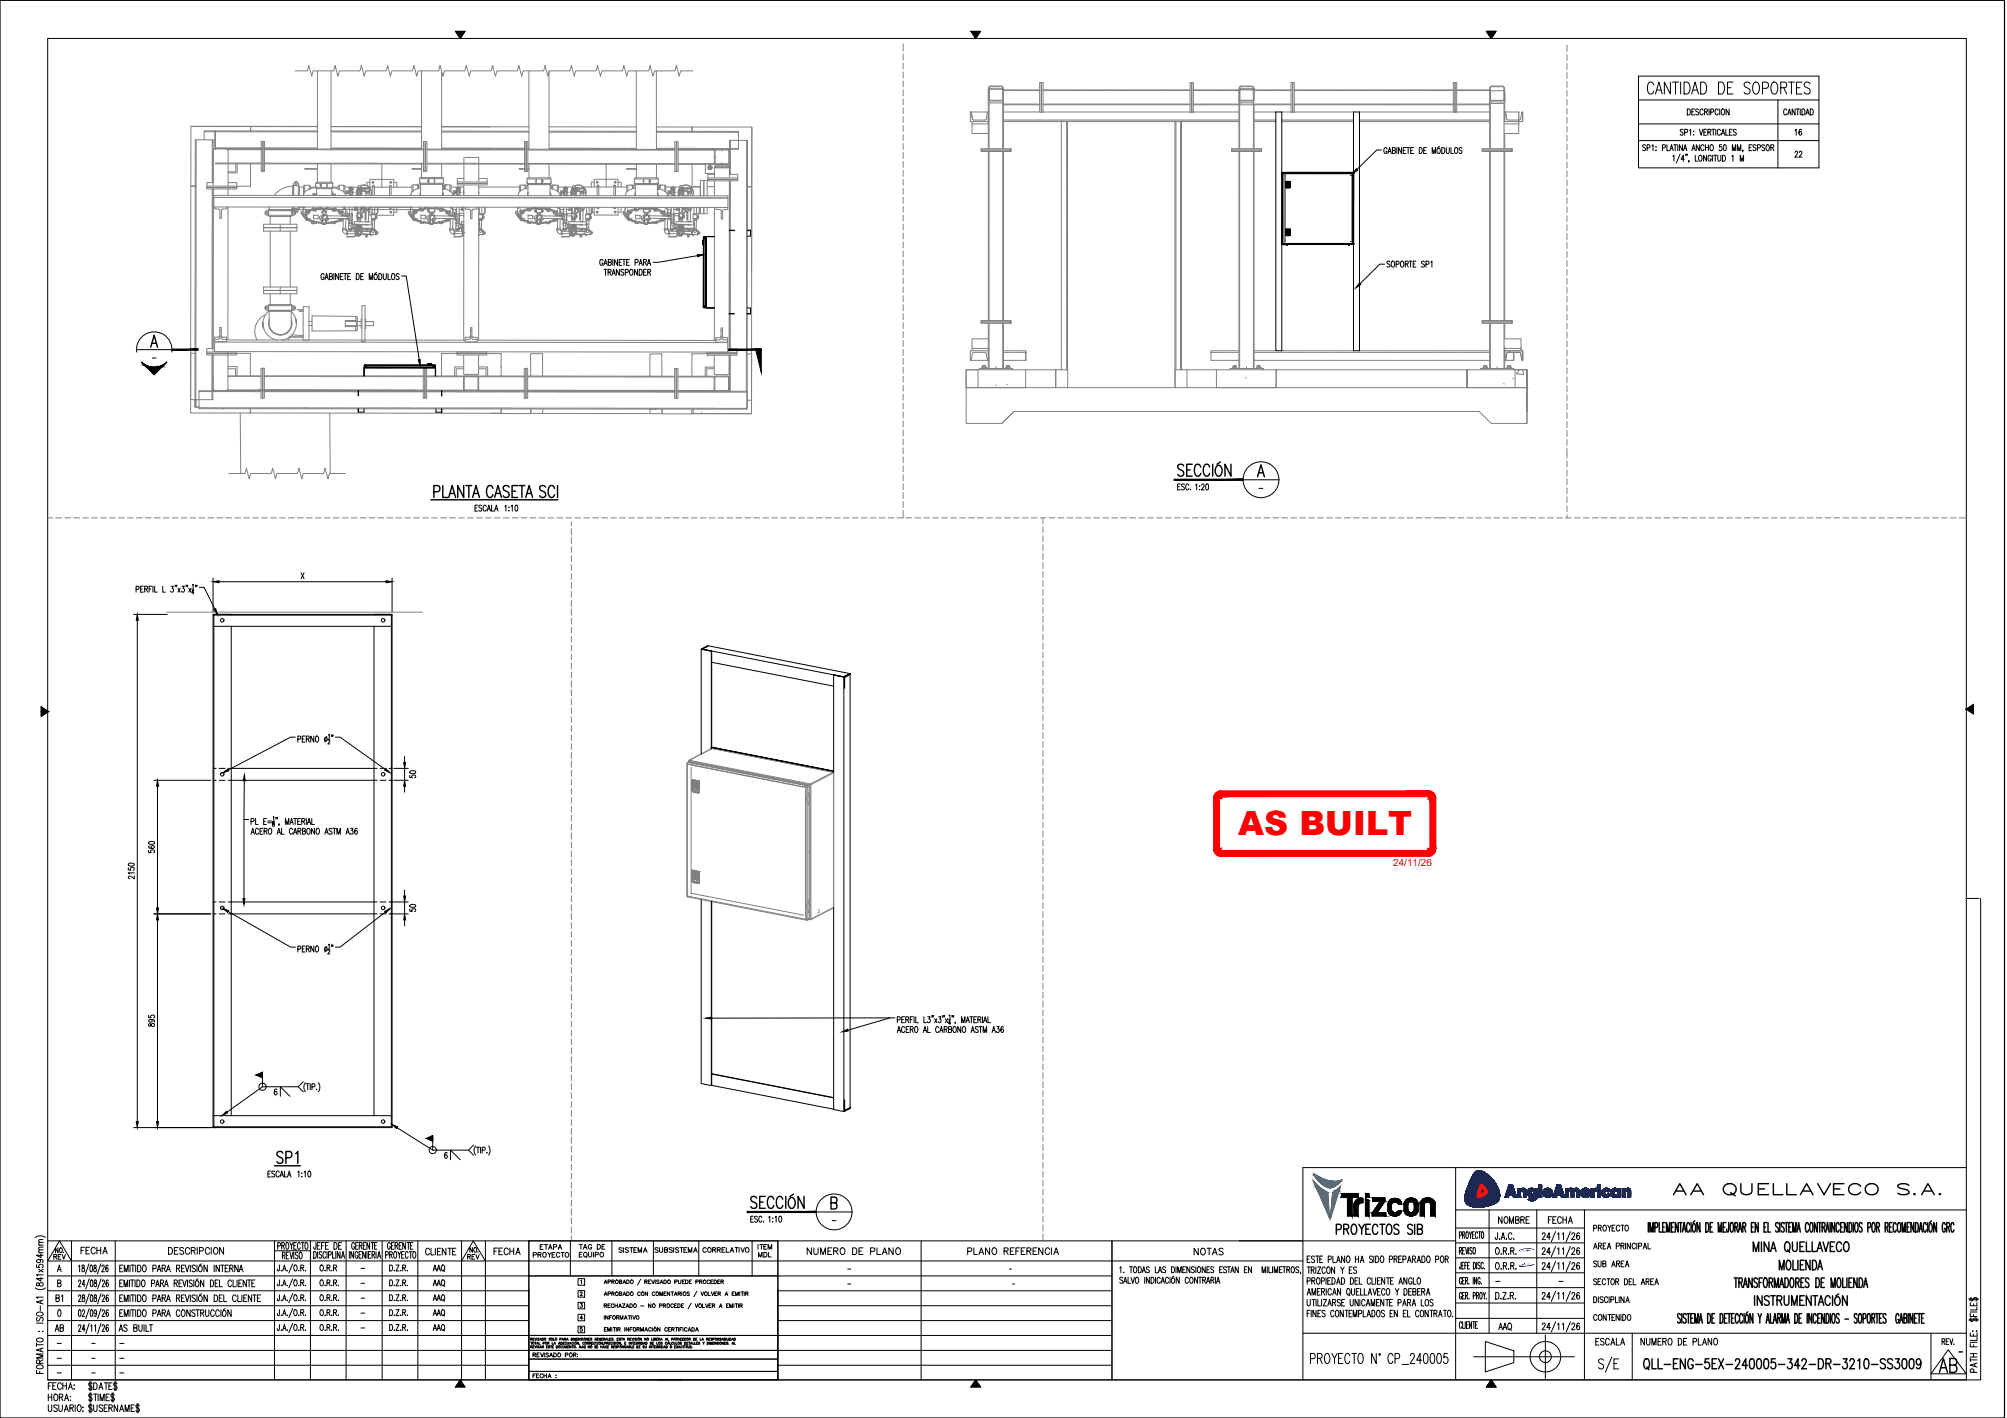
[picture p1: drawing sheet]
<svg xmlns="http://www.w3.org/2000/svg" width="841mm" height="594mm" viewBox="0 0 841 594" stroke-linecap="round" stroke-linejoin="round" font-family="sans-serif">
<defs><g id="words">
<text font-size="14" fill="#f00" x="518.9" y="350">AS BUILT</text>
<text font-size="4.2" fill="#f00" x="583.8" y="362.9">24/11/26</text>
</g></defs>
<!-- layer: G-IMPT -->
<g fill="none" stroke="#808080" stroke-width=".42">
<path d="M149.9 96.2h.3M239.8 96.2h.3M284.8 96.2h.3M287.8 319.9l.2 .2 .2 55.7M288 319.5h.3l-.3 .6 49.8 9.7 .3-.6 .3 .2 .1 .3-.7 .1v55.4l.7-.1-.5 .4-.2-.3-50-9.9M288.2 319.6l-.2 .3M288.3 319.5l.6-.3 49.8 9.7-.6 .3zM288.6 318.7h.1M288.6 318.7v.5h.3M288.8 318.5l-.1 .3M288.8 318.5l50.8 9.9M298.3 313.6l-9.5 4.9"/>
<path d="M298.3 313.6l-9.6 5M298.4 313.6l50.8 9.9M288.6 320.3l47.9 9.4M289.6 321.5v52.7M289.9 327.8l.1 3.5zM289.9 327.8v3.3M289.9 327.8l.1-.6 .2 .9M289.9 331.1v.1M290 331.3l.6 .6-.4-.4M290 327.2l-.1 .6M290.1 326.7l-.2 .5M290.1 327.8v.1"/>
<path d="M290.2 328.1l.2 2.1zM290.2 326.7h.1M290.2 327.9l.1 .2M290.2 326.7l-.3 .5M290.3 330.2l.4 1.5M290.3 326.7l2.6 .6M290.4 330.2v.5M290.4 327.4l-.1 .5M290.4 331.6l-.1 .1M290.4 327.2v.1M290.5 330.7l.1 .2M290.6 330.9l-.2 .1"/>
<path d="M290.6 330.9l.3 .3M290.6 327.8l-.1 .1M290.6 327.1a1.1 1.1 0 0 1 1.7 .4M290.7 330.3v-.3l.2 .3M290.7 327.7l.2 .5h-.4zM290.7 330.3l.5 .2M290.7 330.3h.1M290.7 329.2l.6-.3 .5 .3 .2 .6-.2 .5-.5 .1-.6-.5zM290.7 327.7h.1M290.7 328l-.1 .2M290.7 331.9h-.1M290.7 330.1l.6 .5"/>
<path d="M290.8 327.9h.1M290.7 331.3l.2 .1M290.8 327.8v.1M290.8 330.3l-.1 .1M290.8 329l-.2 .5 .7 .9M290.8 328.2l-.1 .8 .5-.5M290.9 328v.2M290.9 331.3l.8 .1zM290.9 328.8h.1M290.9 329.5l.4-.3 .6 .4v.3h-.2l.2-.2M290.9 327.7v.1M290.9 328.2l-.2 .7"/>
<path d="M290.9 328.2l-.2 .1M291 327.9l-.1 .1M291 327.8h.1M291 327.8h.2l-.3 .4M291.1 327.8l-.2 .1M291.1 328.2h.1M291.1 327.9v.4M291.1 327.8l-.2 .4M291.1 328.7h.1M291.1 328.3h.1M291.2 329.6l.2 .2zM291.2 329.3l.2 .2"/>
<path d="M291.2 329.5l-.5 .2h.2M291.2 327.9l-.2 .4M291.2 328.5v.3M291.2 327.8h.1M291.3 327.8l-.2 .1M291.3 327.8h.2h-.3M291.3 328.5l1.1 .4M291.3 329.5l-.4 .2 .4 .4 .4-.2M291.3 328.8l.6 .4 .2 .6-.2 .6-.6 .2 .8-.6M291.3 328.8l-.7 .3v.7M291.3 327.9l.5-.1h-.4v.6l.2-.4M291.3 327.9l-.1 .4z"/>
<path d="M291.3 328.2l1.1 .4M291.3 329.2l-.6 .2v.3M291.3 328.8l.8 .9M291.3 328.8h-.4M291.3 328.5l-.2 .3M291.5 330.5l.8 .2M291.5 328.4h.1M291.6 329.3l-.3 .2M291.6 329.7l.2 .1M291.6 328.4l-.2 .1M291.6 328.5h.1M291.6 328.4h.1"/>
<path d="M291.6 328l-.1 .3M291.6 328.6l-.6 .3M291.6 328.5l.8 .6M291.6 328.5l-.8 .4M291.7 328.6h-.1M291.7 331.5h.1M291.7 328h.1M291.7 330.5l.6 .1M291.7 331.4h.2M291.7 329.2h.1M291.7 330.5h.1M291.8 327.8l-.1 .1"/>
<path d="M291.8 329.6l-.4 .2M291.8 328.1v.1M291.8 327.9l.1 .5h-.4zM291.8 327.9h.1M291.8 330.3h.1M291.9 327.9l.1 .4M291.9 330.3h.4l-.6 .2M292.1 328l-.2 .4 .4 .1M292.1 328.4h.2zM292.1 331.2v.1M292.1 331.2l-.1 .1M292.1 331.9l.1 .1"/>
<path d="M292.1 328v.4zM292.1 331v.1M292.1 331v.2M292.2 332l.5-.3 .4 .2-.6 .4zM292.3 328.4h-.1M292.3 330.6l-.2 .4M292.3 330h.1M292.3 330.3l-.6 .2M292.4 328.5l-.1 2.1M292.4 330l-.7 .4M292.4 328.5h.1M292.4 332.2l-2-.6 1.7 .3 .4 .4"/>
<path d="M292.4 327.6v.2M292.4 327.6l-2-.3 2 .5M292.4 328.4v.1M292.4 327.8v.5M292.4 327.6h.1M292.5 330.2l-.1 .1M292.7 328.4v3.4M292.7 328.3l-.9 3.6M292.7 327.7v.7zM292.8 327.7l-.1 .7M292.8 327.7l-.1 .2M292.9 327.3l-2.7-.6v1.1"/>
<path d="M292.9 327.3l-.2 .4-.3-.1v.7M292.9 332.1v.1M293 327.2l-.1 .1M293 332l-.2 .2M293 327.2h.1M293.1 331.9v-4.6v4.6M293.1 327.4l-.2 .3M293.1 327.3l-.2-.1-.1 .5M293.1 327.3l-.3 .4M336.5 329.7l.7-.1 .6 .7-.3 2.5v48.9l.3 2.7-.4 .5M338.7 331.8v1.9M338.7 335.7v1.8"/>
<path d="M338.7 328.9l.4 .6-.6 .2v55.4l.6-.3-.1 .3-1 .4-49.8-9.7M339 334.2l.2 .2M339.1 334.1v.4M339.1 334.2v.2M339.1 329.5v55.3M339.2 334.4h.1M339.2 334.4l-.1 .2M339.6 328.6l.2 .1M339.6 328.6l-.1 .2M339.8 328.7l9.5-4.9v56.4l-9.5 4.9zM349.3 323.8l-.2-.3-9.5 5.1M349.3 323.6v56.7"/>
<path d="M339 356.7l.2 .2M339.1 356.6v.4M339.1 356.7v.2M339.2 356.9h.1M339.2 356.9l-.1 .2M287.8 375.3l.4 .5M287.8 375.3v-55.5l.9-1 50.8 10v56.4l-.5-.1M288 375.3l.2 .3M289.6 375.5h-.1M289.6 375.5h.1M289.6 374.2l47.1 9.3M289.9 365.7l.1 3.5z"/>
<path d="M289.9 365.7v3.3M289.9 365.7l.1-.6 .2 .9M289.9 369v.1M290 369.2l.6 .6-.2-.2M290 365.1l-.1 .6M290.1 364.6l-.2 .5M290.1 365.7v.1M290.2 366l.1 2.1zM290.2 364.6h.1M290.2 365.8l.1 .2M290.2 369.4l.2 .3M290.2 364.6l-.3 .5"/>
<path d="M290.2 364.5h.1M290.3 368.1l.4 1.5M290.3 364.6l2.6 .6M290.4 368.1v.6M290.4 365.3l-.1 .5M290.4 369.5l-.1 .1M290.4 365.1h.1M290.5 365.8l.4-.2v.6zM290.5 365.8h.1M290.5 368.6l.1 .2M290.6 368.8l-.2 .1M290.6 368.8l.3 .3"/>
<path d="M290.6 365.1a1.13 1.13 0 0 1 1.7 .3M290.6 369.8h.1M290.7 368l.2 .2zM290.7 365.6h.1M290.7 368.2l.5 .2M290.7 366.2h.1M290.7 367.9v.3M290.7 367.1l.6-.3 .5 .3 .2 .6-.2 .5-.5 .1-.6-.5zM290.7 365.9l-.1 .2M290.8 365.8h.1M290.7 369.2l.2 .1M290.7 366.2v.7l.9-.5"/>
<path d="M290.7 366.2h.2M290.7 368.2h.1M290.8 365.7v.1M290.8 368.2l-.1 .1M290.8 366.9l-.2 .5 .7 .9M290.8 366.2l-.1 .8M290.9 365.9v.2M290.9 366.7h.1M290.9 365.9h.1M290.9 367.3l.4-.2 .6 .5v.2h-.2l.2-.1M290.9 365.6v.1M290.9 369.1l.8 .2z"/>
<path d="M290.9 366.1v.1M290.9 366.2h-.1M291 368.3l.3 .1M291 365.9h-.1M291 365.7l.2-.1-.3 .6M291 365.7h.1M291.1 365.7l-.2 .1M291.1 366.1h.1M291.1 365.8l.1 .4M291.1 365.7l-.2 .5M291.1 366.5v.2M291.2 367.6l.2 .1z"/>
<path d="M291.2 367.2l.2 .2M291.2 367.3l-.5 .3h.2M291.2 365.7h.3l-.4 .1M291.2 365.8l-.2 .4M291.2 366.5l-.3 .2M291.2 366.5v.2M291.2 365.6v.1M291.3 366.4h.4l.7 .5M291.3 367.5l-.4 .1 .4 .4 .4-.2M291.3 366.7l.6 .3 .2 .7-.2 .6-.6 .1 .5-.1M291.3 366.7l-.7 .3v.8M291.3 365.9l-.1 .3z"/>
<path d="M291.3 366.2l1.1 .3M291.3 367.1l-.6 .2v.3M291.3 366.7l.8 .9M291.3 366.7h-.4M291.3 366.4l-.2 .3M291.4 365.9l.1 .3M291.4 365.8h.4zM291.5 368.4l.8 .2M291.5 366.2v.1M291.6 367.3l-.3 .1M291.6 367.6l.2 .2M291.6 366.3l-.2 .1"/>
<path d="M291.6 366.5l-.6 .4M291.6 366.4l.8 .6M291.6 366.5h.1M291.6 366.2l.1 .1M291.7 366.5l-.1 .1M291.7 369.4h.1M291.7 368.4l.6 .1M291.7 367l.1 .2M291.7 368.4h.1M291.8 365.8h.1M291.8 367.5l-.4 .2M291.8 366v.1"/>
<path d="M291.8 366l-.1 .1M291.8 365.8l.1 .6-.4-.1zM291.8 365.8l.1 .1M291.8 368.1v.1M291.9 365.8l.1 .4M291.9 369.2l-.2 .1M292.1 365.9l-.2 .5h.3M292.1 366.3h.2zM292.1 369.1v.1M292.1 369.1l-.1 .1M292.1 367.9l-.2 .4M292.1 369.9h.1"/>
<path d="M292.1 368.9v.2M292.1 368.9v.1M292.2 369.9l.5-.3 .4 .3-.6 .3zM292.2 365.9l-.1 .4v-.4M292.2 366.3h.1M292.2 366.4h.1M292.3 368.5l-.2 .4M292.3 367.9h.1M292.3 368.2h-.4M292.3 368.2l-.6 .2M292.4 366.4v.1M292.4 366.4l-.1 2.1"/>
<path d="M292.4 367.9l-.7 .4M292.4 370.2l-2-.7 1.7 .4 .4 .3M292.4 365.6v.1M292.4 365.5l-2-.3 2 .5M292.4 366.3v.1M292.4 365.7v.5M292.4 365.5v.1M292.5 368.1h-.1M292.7 366.3v3.4M292.7 366.2h-.3l-.2 2.6-.4 1M292.7 365.6v.7zM292.7 365.9l.1-.3-.1 .7"/>
<path d="M292.9 370h.1M292.9 365.2l-2.7-.5v1M292.9 365.2h.2M293 365.1l-.3 .5h-.3v.6M293 365.1l-.1 .5M293 370l-.2 .1M293 365.1h.1M293.1 369.8v-4.6v4.7M338.7 376.9v1.8M339 379.2l.2 .2M339.1 379.1v.4M339.1 379.2v.2"/>
<path d="M339.2 379.4h.1M339.2 379.4l-.1 .2M338.2 385.3l-.2 .1M338.7 380.7v1.8M338.8 385.2l.8 .1M339.5 385.2l.1 .1M339.8 385.1l-.2 .2M342.7 382.5h.2M342.9 381.1l.3 .1M343 382.4h.1M343.2 381.4h.1M343.3 382.1h.1"/>
<path d="M343.4 381.7v.1M349.3 380.2l-9.7 5.1"/>
</g>
<!-- layer: P-PIPE -->
<g fill="none" stroke="#000" stroke-width=".42">
<path d="M534.6 46.9v100.1h2.5v-100.1M567.2 46.9v25.5M569.7 46.9v100.1h-2.5v-44.7M567.2 72.2h-30.1l.2 2M305.6 96.4l2.2 .2h-2.2M313.1 96.4h1.4v2.5h-1.4M313.1 96.6h1.4M537.3 100.3l-.1 1.9M305.6 131.4h2.1l-2.1 .1M313.1 129h1.4v2.5h-1.4M313.1 131.4h1.4M537.1 146.8v.2"/>
<path d="M569.7 144.5v2.5M150.1 171.3v1.3h2.5v-1.3M150.1 163.7v2.2l.1-2.2M150.2 171.3v1.3M182.7 171.3v1.4h2.5v-1.4M185 163.8v2.1l.2-2.1M185 171.3v1.4M56 257.4h14.1M57.5 259.9v210M89.3 257.7h75M96.9 257.4v.3M164.3 257.4h-74.7v215"/>
<path d="M89.3 262.4h75M96.9 262.4v205M293.8 272l2.9-1.3-2.4 1.3 3.9 .7zM293.8 272v43.9M298.1 272.8v40.9M298.2 277.5l51.1 10M298.2 272.7v40.3M349.3 282.8l4.2 .8 2.7-1.3-2.6 1.4zM349.3 282.8v40.8M353.6 283.7v182M356.2 282.3v182l-2.6 1.4-4.3-.9v-84.5M356.4 282.3l-59.8-11.8-2.6 1.4 59.8 11.7 2.6-1.3v.2l-2.5 1.3-.1 4.5v-4.7"/>
<path d="M349.3 323l-51.2-9.9 51.2 10M53.8 363.6v.9h1a.72 .72 0 0 1 .1-1 .72 .72 0 0 1 1 .1 .72 .72 0 0 1-.1 1M53.9 361.9l1.3-.3 1.1 .5a1.43 1.43 0 0 1-2.5 0zM56.3 367v1.2l-1.2-.9a.67 .67 0 0 0-.9-.3 .67 .67 0 0 0-.3 .9l.5 .2M56.3 365.7h-2.5l.4 .5M293.8 376.9v77.1l4.4 .7M298.1 377.7v77.1M298.2 377.8v76.9M64.5 382.9h23.8M66 385.4v84.5M62.3 425.4v.9l1 .1a.73 .73 0 0 1 .6-1.2 .73 .73 0 0 1 .6 1.2l-.2 .1M62.4 429v.9h.7a.8 .8 0 0 1 .8-1.1 .8 .8 0 0 1 .7 1.1 .98 .98 0 0 1-1 0 .98 .98 0 0 1-.5-.9z"/>
<path d="M63.1 427.1l.6 .3a.65 .65 0 0 1-.7 .9 .65 .65 0 0 1-.4-1.1l.5-.1a1.18 1.18 0 0 1 1.7 .7l-.4 .4M298.2 450l51.1 10M298.2 454.7l51.1 10M298.2 449.8l51.1 10M56 472.4h100.7M89.3 472.1h75M164.3 467.4h-75v5M353.8 460.9l.1 4.3 2.5-1.3v.3l-2.6 1.4zM356.2 463.9h.2"/>
</g>
<!-- layer: P-PIPE-CNTR -->
<path d="M135.8 87.4v.2M180.8 88.9v1M225.9 89v1.1M270.9 89v1.1M109.7 135.1h.5" fill="none" stroke="#808080" stroke-width=".42"/>
<!-- layer: P-PIPE -->
<g fill="none" stroke="#808080" stroke-width=".42">
<path d="M133 29.7v32.7M138.7 29.7v32.7M176.6 29.7l.1 32.8M185 29.7l.1 32.8M221.6 29.7l.1 32.8M230 29.7l.1 32.8M266.6 29.7l.1 32.9M275 29.7l.1 32.9M122.8 78a10.1 10.1 0 0 0-7.9 3.9M123.1 77.8v4.1M123.4 76.4l.7-.3 .6 .3 .3 1.3h-1.9zM124 77.7h-1.2v4.2"/>
<path d="M125 77.6l-2.4 .2v4.1M125 77.8v4.1M125.4 78.4h1.9M125.5 77.8v4.1M127.7 77.6v3M127.8 70.6v.2M127.8 70.6h.9M127.8 70.8l.9 .1M127.9 70.6h-.1M127.9 70.8h-.1M128.7 70.6l4.3 .1M128.7 70.9h4.3"/>
<path d="M129.6 77.6v1.7M129.9 78.4h2.4M130 79.1v-1.2l-.4-.3-2.4 .3v4M132.3 78.6a5 5 0 0 0-5 2.9M132.3 76.8l.2 2.3h6.7l.2-.5M132.3 76.8l.2-.5h6.7l.2 .5M132.3 78.6h7.1M132.3 76.8h7.1M132.4 77.8v.9M132.7 78.7v3.1M133 68.7v7.9M134.5 77.4h-.3v.3l.3 .3"/>
<path d="M134.5 78.2h.2M134.5 78.1h.1M134.7 77.3l-.2 .8M134.7 76.8v1.8M137 77.3l.2 .2-.2 .7M137 76.8v1.8M138.7 68.7v7.9M139.1 78.7v3.1M139.3 77.8v.9M139.4 78.6a6.6 6.6 0 0 1 5.3 2.7l.1 .5M139.4 78.4h2.4M139.4 76.8v1.8"/>
<path d="M141.7 79.2v-1.3l.5-.3 2.3 .3v3.2M142.2 77.6v1.7M144.1 77.6v2.9M144.4 78.4h2.3M146.3 78.9l.1 1.3M146.3 78.8a.88 .88 0 0 0 .8 .6 .88 .88 0 0 0 .9-.5M146.3 78.8a.88 .88 0 0 1 .8-.5 .88 .88 0 0 1 .9 .6M146.9 78.8v.1M146.9 78.8l.2 .3 .3-.3M146.9 78.8l.2 .2M147 78.7l.1 .3M147 78.6l-.1 .2"/>
<path d="M147 78.8h.3M147.1 78.5v.1M147.1 78.5v.2M147.1 78.6h-.1M147.1 78.6h.1M147.3 78.6v.2M147.3 78.7l-.2 .3M147.3 78.8l-.2 .2M147.4 78.8v.1M147.5 79.9h-.8l-.4 .7 .3 .6M147.5 79.9l.4 .7-.4 .7M147.5 79.9h-.8l-.4 .7"/>
<path d="M147.5 79.9l.4 .7-.3 .7M147.5 78.4l2.6 .1a3.2 3.2 0 0 0-.6 3.4M147.8 79.2v1M148 78.9a.84 .84 0 0 1-.8 .8 .84 .84 0 0 1-.9-.6M149.8 79.4l.1 .3M149.8 79.4a.78 .78 0 0 1 .8-.8 .78 .78 0 0 1 .8 .8M149.9 79.4h.1M149.9 79.6v.9M149.9 79a3.1 3.1 0 0 0-.3 2.7M150.1 78.8l-.3 .6M150.2 79.2v.4M150.3 79.1l-.1 .6"/>
<path d="M150.3 79.8h.6M150.3 79.1h.6v.7h-.6zM150.3 79h.6M150.6 78.6l-.6-.1 .5-.8 .7 .3-.1 .8M150.8 78.8h.8M150.9 77.8a3.2 3.2 0 0 1 3.8 .5 3.2 3.2 0 0 1 .8 3.6M151 79.1l-.1 .7M151 79.2v.5M151.1 78a3.1 3.1 0 0 1 3.5 .4 3.1 3.1 0 0 1 .7 3.5M151.2 78.9l.2 .3M151.3 79.5h.1M151.3 79.6v.9"/>
<path d="M151.4 79.5l-.1 .3M151.4 79.5l-.3 .5M151.4 79.5l-.1 .1M151.6 78.8h.1M151.6 79.8h-.1M151.6 78.7h.5M151.7 78.7l-.1 1.5M151.7 78.7h.1M152 78.9l.7 .1M152.1 78.7l-.1 1.5M152.1 78.7h.1M153.1 78.7h-.4v1.5"/>
<path d="M153.1 78.8h1M153.1 79h.1M153.1 78.7v1.5M153.1 78.7h.1M153.5 79.5h.1M153.8 78.9a.7 .7 0 0 1 1 .6 .7 .7 0 0 1-1 .6M153.9 78.7l.6 .1 .4 .7M154.3 78.7l.2 .1M154.6 79.5v.1M154.7 79l.2 .3M154.8 78.4h1.7M154.9 79.5l-.1 1"/>
<path d="M154.9 79.5l-.2 .6M154.9 79.5l-.4 .7h-1.5M156.8 78.4h6.6M163.8 78.4h8.8M172.7 70.6v.2M172.7 70.8l4 .1M172.7 70.8h.1M172.8 70.6l3.9 .1M172.8 70.6h.1M173.1 77.4v2.7M174.2 77.5h1.1v1.5M175 77.4v1.7"/>
<path d="M175.3 77.8h.9M175.5 79v-1.3l-.5-.3-2.4 .3v2.8M175.9 74.9l.2 2.3h9.5l.3-.4h-10M175.9 74.9l.2-.5h9.5l.3 .5M175.9 74.9h6.1M176.2 78.7a4.2 4.2 0 0 0-4 2.8M176.2 77.1v4.8M176.7 68.7v5.8M179.5 75.5l-.3 .3 .3 .3M179.5 76.3h.2M179.5 75.4h.2M179.5 75.4v.8"/>
<path d="M179.7 74.9v1.9M182 75.4l.2 .3-.2 .6M182 74.9h3.9M182 74.9v1.9M185.1 68.7v5.8M185.5 77.9l.7 .8-.6 .6M185.5 77.8h.8M185.5 77.1v4.8M185.9 74.9l-.1 2.2h-9.9v-1.2M185.9 78.3h.2M186 79h.1M186.1 78.6v-.9l.5-.3 2.4 .3v2.8"/>
<path d="M186.1 79.1v-.3l-.1 .5-.5 .1M186.2 79l2.3 1.1 .9 .8 .3 .9M186.6 77.4v1.8M187.5 77.5h-1.2v1.6M188.5 77.4v2.7M189 78.4h2.8M191.2 78.9a.83 .83 0 0 0 .8 .8 .83 .83 0 0 0 .9-.8M191.2 78.8a.88 .88 0 0 0 .8 .6 .88 .88 0 0 0 .9-.5M191.2 78.8a.88 .88 0 0 1 .9-.5 .88 .88 0 0 1 .8 .6M191.3 79.1v1l-.9 .1v.8l.3-.1M191.8 78.8l-.1 .1M191.8 78.8l.2 .3 .3-.3"/>
<path d="M191.9 78.6v.2M191.9 78.8l.1 .2M191.9 78.8h.3M192 78.5v.1M192 78.5v.2M192 78.6l-.2 .2 .2 .2M192 78.6h.2M192.2 78.8l-.2 .2M192.2 78.4h2.2M192.3 78.8v.1M192.4 79.9h-.8l-.4 .7 .3 .6M192.4 79.9l.4 .7-.4 .7 .4-.7"/>
<path d="M192.4 79.9h-.8l-.4 .7M192.4 79.9l.4 .7M192.7 79.2v1M194.4 79.6l-.2 1 .2 1.3M200.6 78.4h17.1M217.7 70.6v.2M217.7 70.6l2.1 .1M217.7 70.8l2.1 .1M217.7 70.6h.1M217.7 70.8h.1M218.1 77.6v2.5M219.2 77.6h1.1v1.4"/>
<path d="M220 77.6v1.5M220.3 77.9h.9M220.4 70.7h.2M220.4 70.9h.2M220.5 79v-1.2l-2.4-.2-.5 .2v2.6M220.9 75l.2-.5h9.5l.3 .5M220.9 75v1.9M220.9 76.9h10M220.9 75h3.8M220.9 76v1.2h9.9v-1.2M221.2 70.7h.5M221.2 70.9h.5"/>
<path d="M221.2 78.7a4.3 4.3 0 0 0-4 2.8M221.2 77.2v4.7M221.7 68.8v5.8M224.7 75.5l-.2 .3 .2 .6M224.7 76.9v-1.9h2.3v1.9M227 75.5h.2M227 75h3.9M227.2 75.7h.4v.5h-.4M227.2 75.5v.9h-.2M227.2 75.5h.1M227.2 76.3v.1M230.1 68.8v5.8"/>
<path d="M230.5 77.9h.8M230.5 77.2v4.8M230.5 78.9a4.3 4.3 0 0 1 4.1 2.9M230.9 75l-.3 2.4h-9.5l-.2-.5M231.1 79.1v-1.3l2.5-.2 .4 .2v2.8M231.6 77.6v1.6M232.5 77.6h-1.2v1.5M233.6 77.6v2.6M234 78.4h2.8M236.1 78.9a.83 .83 0 0 0 .9 .8 .83 .83 0 0 0 .8-.8M236.2 78.8a.88 .88 0 0 0 .8 .6 .88 .88 0 0 0 .8-.5M236.2 78.8a.88 .88 0 0 1 .8-.5 .88 .88 0 0 1 .8 .6"/>
<path d="M236.3 79.1v1h-.5M236.7 78.8v.1M236.8 78.8l.2 .3 .2-.3M236.8 78.6v.2M236.8 78.8l.2 .2M236.8 78.7l.2 .3M236.9 78.8h.3M236.9 78.5l.3 .1zM237 78.7h.1M237 78.6h-.1M237 78.6h.1M237.2 78.8l-.2 .2"/>
<path d="M237.2 78.4h2.7M237.2 78.8v.1M237.4 79.9h-.8l-.5 .7 .4 .6-.4-.6M237.4 79.9l.4 .8-.4 .6 .4-.7M237.4 79.9h-.8l-.5 .7M237.4 79.9l.4 .7M237.7 79.2l.1 1.4M239.7 79.5l.1 .3M239.7 79.5l-.1 1.4M239.7 79.5l.2 .5M239.7 79.5h.1M239.8 79a3.1 3.1 0 0 0-.3 2.7"/>
<path d="M239.9 78.9l-.2 .3M240 78.5a3.2 3.2 0 0 0-.6 3.5M240.1 79.2l-.1 .5M240.1 78.6l-.2-.5 .7-.4 .5 .5-.1 .6M240.1 79.2v.5M240.2 79.8h.6M240.2 79.1h.6l-.1 .7h-.6zM240.2 79.1h.6v.7M240.5 78.7l-.4 .1M240.7 78.8h.1M240.8 77.8a3.2 3.2 0 0 1 3.8 .5 3.2 3.2 0 0 1 .8 3.7M240.8 78.8h.6"/>
<path d="M240.9 79.2v.5M241 78a3.1 3.1 0 0 1 3.5 .5 3.1 3.1 0 0 1 .7 3.5M241.2 79.5h.1M241.2 79.6l-.1 .9M241.2 79.3l-.2-.4 .3 .5a.78 .78 0 0 0-.8-.7 .78 .78 0 0 0-.8 .7M241.3 79.5l-.1 .3M241.4 78.8h.1M241.5 79.8h-.1M241.5 78.7h.1M241.5 78.7v1.5M241.5 78.7h.4M241.9 79h.6"/>
<path d="M241.9 78.7h.1M241.9 78.7v1.5M242.5 78.7h.4M242.6 78.7h.1M242.6 78.7l-.1 1.5M242.9 78.8h.1M242.9 79h.1M242.9 78.7h.1M242.9 78.7v1.6M243 78.8h1.2l.4 .5-.2 .8-1.4 .1M243.4 79.5h.1M243.7 78.9h.7l.3 .6"/>
<path d="M243.8 78.7l.6 .1 .4 .7M244.2 78.7l.2 .1M244.5 79.5h.1M244.5 78.4h5.9M244.6 79l.1 .3M244.6 79.8v.8M244.7 79.5l-.3 .6h-.7M244.7 79.8l-.2 .3M244.8 79.5l-.4 .7h-.8M257.5 78.3l-6.7 .1M257.8 78.3h4.9M262.7 70.6v.2"/>
<path d="M262.7 70.6h.8M262.7 70.8l.8 .1M262.7 70.6h.1M262.7 70.8h.1M263.1 77.6v2.5M263.5 70.6l3.2 .1M263.5 70.9h3.2M264.2 77.6h1.1v1.4M265 77.6v1.5M265.3 77.9h.9M265.5 79v-1.2l-2.4-.2-.5 .2v2.6M265.9 75l.2-.5h9.5l.3 .5"/>
<path d="M265.9 76.9h10M265.9 75h10M265.9 75v1.9M265.9 76v1.2h9.9v-1.2M266.2 78.7a4.3 4.3 0 0 0-4 2.8M266.2 77.2v4.8v-.4M266.7 68.8v5.8M269.7 75.5l-.2 .3 .2 .6M269.8 75v1.9M272 76.4h.2M272 75.5h.2M272.1 75v1.9"/>
<path d="M272.2 75.7l.4-.1v.6M272.2 76.2h.4M272.3 75.5v.9M272.3 75.5v.1M272.3 76.3v.1M275.1 68.8v5.8M275.5 77.2v4.8M275.5 77.9h.9M275.5 78.1l.7 .7M275.9 75l-.3 2.4h-9.5l-.2-.5M276.1 79a4.7 4.7 0 0 1 3.5 2.8M276.1 79.1l-.6 .5"/>
<path d="M276.1 78.7v-.9l.5-.2 2.4 .2v2.7M276.2 78.8l-.6 .6M276.6 77.6v1.6M277.5 77.6h-1.1v1.5M278.6 77.6v2.6M278.9 78.3h2.9M281.1 78.9a.87 .87 0 0 0 .8 .8 .87 .87 0 0 0 .9-.5M281.2 78.6a.74 .74 0 0 1 1-.3 .74 .74 0 0 1 .4 1l-.9 .1-.5-.3zM281.3 79.1l-.1 1.1M281.7 78.8v.1M281.8 78.8l.2 .3 .2-.3-.2 .2M281.8 78.8l.2 .2"/>
<path d="M282 78.5v.1M282 78.5v.2M282 78.6h-.1M282 78.6l.1 .3-.2-.1M282.2 78.3h2.7M282.2 78.7l-.2 .3M282.2 78.8v.1M282.8 78.9v1.7M284.7 79.4l.1 .3M284.7 79.4v1.1M284.7 79.4l.2 .6M284.7 79.4h.1"/>
<path d="M284.8 79a2.56 2.56 0 0 0-.2 2.7M284.9 78.8l-.2 .4M285 78.8l-.1-.6 .4-.5 .7 .3v.8M285 78.5a3.2 3.2 0 0 0-.6 3.5M285.1 79.2l-.1 .4M285.1 79.1v.6M285.2 79.8h.6M285.2 79.1h.6v.7h-.6zM285.2 79h.6M285.5 78.6l-.6 .2-.2 .6M285.5 78.6l-.5 .1M285.5 78.6l.5 .3 .3 .5"/>
<path d="M285.7 78.8h.8M285.8 77.8a3.2 3.2 0 0 1 3.8 .5 3.2 3.2 0 0 1 .7 3.7M285.8 79.1v.7M285.9 79.2v.5M286 78a3.1 3.1 0 0 1 3.5 .5 3.1 3.1 0 0 1 .6 3.5M286.2 79.4h.1M286.2 79.6v.9M286.2 79.2l-.2-.3 .3 .5M286.3 79.4l-.1 .4M286.5 79.8h-.1M286.5 78.7h.4M286.5 78.7h.1"/>
<path d="M286.5 78.7v1.5M286.9 78.9l.6 .1M286.9 78.7h.1M286.9 78.7v1.5M287.5 78.7h.5M287.6 78.7h.1M287.6 78.7l-.1 1.5M287.9 78.7h.1M287.9 78.7v1.5M288 78.8h.1M288 79h.1M288 78.8h1.3l.4 .8-.5 .6h-1.3"/>
<path d="M288.4 79.5h.1M288.7 78.9a.7 .7 0 0 1 1 .6 .7 .7 0 0 1-1 .6M288.8 78.7l-.2 .1a.78 .78 0 0 1 1.2 .7 .78 .78 0 0 1-1.2 .7l.4 .1M289.2 78.7h.1M289.5 79.5h.1M289.5 78.3h4v3.8M289.6 79l.1 .3M294.9 75.6v6.5M110.4 94h14v2.8h-14zM110.4 95.4h14M111.3 88.6l1.3-.3v1.9l-1.3-.3-.3-.7zM112.4 90.2l.3-2.4h9.5l.2 2.4"/>
<path d="M112.5 89.1v-1.1h9.9v1.1M112.5 88.3h9.8M112.6 90.2h9.7M112.7 90.7h9.5M112.9 86.8l-.1 1.2M113.2 90.6v3.4M113.2 96.8v23.4M117.4 94v2.8M121.6 90.6v3.4M121.6 96.8v23.4M122.3 88.3h.6a.95 .95 0 0 1 1 .9 .95 .95 0 0 1-1 1h-.6zM122.6 87.3l.5 .3"/>
<path d="M122.6 86.8v.2M122.6 87.1v.1M122.8 87.3l-.5 .1-.3 .6M122.8 86.8v.8h2.2M123.1 88a.95 .95 0 0 0 1 1 .95 .95 0 0 0 .9-1M123.1 88.1v-.6h1.9v.6M123.1 86.8v.6M125 86.8v.6M125.3 86.8h1.9M125.5 86.8v.5M126.2 89.4l.8 1M127 89.6v.6"/>
<path d="M127 90.1l.3 .3M127 90.2l.2 .7 1 1M127 90.1v.1M127 88.4l-.8 .3v.7l.8-.3M127 87.6v2.6M127.1 89.5l-.1 .1M127.2 86.8v.8M127.3 90.6h1.2v.3l-1.2-.1zM127.3 81.4v.5M127.4 86.7l-.4 .9M127.5 86.9l.6 .3M127.5 86.8v.1"/>
<path d="M127.8 86.7l-.3 .2M127.9 89.9v.5M127.9 89.6v.6M128.1 91.3l-.1 .4M128.1 91.7l.1 .2M128.1 88.1v.6M128.1 88.7l.2 .2M128.2 90.9l.5 .6-.1 .5M128.2 91.9h.1M128.2 92.2l1.1-.2 .4 .2-1.1 .2zM128.3 89.2l1.1-.2 .3 .3-1 .2zM128.4 89.3l-.4 .6"/>
<path d="M128.4 89.9l-1.1 .2v.5M128.4 89.9l-1.4 .2M128.4 87.9l-.2 .1M128.5 90.8l.4 .6M128.5 90.1v.5M128.6 89.5l-.2 .4M128.7 88.5v.5M128.8 89.9v.3M129 91.4l-.8 .3v.5M129 91.3l-.9 .4M129.3 92.4l1.9 .7M129.3 91.5v.5"/>
<path d="M129.4 88.5l-1.1 .2v.5M129.4 88.5v.5M129.4 88.5h.4M129.7 91.7v.5M129.7 92.1l1.4 .5M129.7 88.7v.6M129.8 91.9l1.9 .7-.5 .1M129.8 88.6l-1.1-.2-.6 .3M129.9 91.5v.2M129.9 88.3v.4M130.5 92.9l.2 .8 .7-.2M130.5 93.1v.3"/>
<path d="M130.9 92.4v.5M131 92.8l.2 .3M131 87.1v.6M131.1 87.6l.2 .3M131.1 92.6l.2 .1M131.2 81.3l.6-.2 .3 .3M131.2 93.2l.6-.1 .7 .1v.3h-1.3zM131.2 92.7v.5M131.3 87.8l-2 .7M131.3 88l.7-.1 .5 .4h-1.2zM131.4 92.5l-.4 .3M131.4 90v1.6l1.9 .1v-1.6"/>
<path d="M131.4 90.2h1.9M131.7 86.7l-.4 .1M131.9 92.6l-.1 .5M132 87.4v.5M132.4 81.7l-.1 .2M132.5 93.3l2.6 .3M132.5 92.7v.5M132.5 93l2.6 .3M132.5 92.8l2.6 .4M132.5 88.1v-.5l-.5-.2-.7 .2v.4l-1.5 .5M132.7 81l-.3 .9M132.7 80.8l-.4 1.1"/>
<path d="M132.7 80.7l-.3 .7-1.3-.1v.6M132.8 92.6v.3M132.8 87.5l-.9-.2-.8 .3M132.8 87.5l-.2 .1M132.8 92.8l-.3 .3M132.9 87.3v.4l1.8-.3M134.2 87.1h.5M134.2 86.8v.3M134.2 87a9.2 9.2 0 0 0-7 2.5l-.2 .5M134.5 86.8v.4M134.5 87.3h.2M134.5 87.2h.1"/>
<path d="M134.7 86.8v.6M134.9 92.9l.1 .2M134.9 89a.99 .99 0 0 1 1-.8 .99 .99 0 0 1 1 .8M134.9 93v.3M134.9 89l.5 .3M134.9 89a1.33 1.33 0 0 1 2 .2l-.4 .1M135 92.3l-.1 .6M135 93.1v.1M135.1 87.4l.1 .1M135.1 93.1v.4M135.1 91.2l-.3 .5 .4 .1M135.1 91.3v.2"/>
<path d="M135.1 91.2l.4-.8-.7 .2v.7l-.7 .5 .1 .3 .9 .4-.2 .4M135.1 93.2a.78 .78 0 0 0 .8 .8 .78 .78 0 0 0 .8-.7M135.1 93.2v.2M135.1 93.1a.78 .78 0 0 0 .8 .7 .78 .78 0 0 0 .8-.7M135.1 92.3v.1M135.1 91.2a.79 .79 0 0 0 .6 .8 .79 .79 0 0 0 .9-.4M135.1 91.4a.79 .79 0 0 0 .7 .8 .79 .79 0 0 0 .8-.6M135.1 91.3v.1M135.1 93.3l.6 .8 .6-.1 .2-.6M135.1 93.2v.1M135.1 93.4v.4M135.2 91.2l-.1 .1"/>
<path d="M135.2 91.3l.5 .6 .8-.3M135.2 91.8l-.1 .5M135.2 87.4l.4 .7 1.1-.2-1.1-.3-.4 .3M135.2 87.5l-2.6 .2M135.2 90.3l-1.3 .6 .2 1.1M135.3 90.9l-.1 .4M135.3 92.4l-.2 .7M135.3 90v.4M135.3 91.5v1.6M135.4 88.4l-.1 1.7M135.4 89.9h1M135.5 90.7l-.1 .1"/>
<path d="M135.5 90.4h.5M135.6 87.4v.2M135.6 89.8v.6M136.1 89.8v.6M136.3 87.4v.2M136.4 92.5l.2 .2M136.4 91.5l-.1 1.8-.7 .2-.3-.4M136.4 93.7l.1 .1M136.4 92.4l.3 .3M136.4 92.6l.3 .5M136.4 90v.3M136.4 88.4v1.7"/>
<path d="M136.5 90.3v-.3l-.9-.2-.4 .2v.5M136.5 93.4l-.3 .7-1-.4M136.5 93.3h.1M136.6 92.7h-.1M136.6 93.1l-.1 .2M136.6 93.1v.2M136.6 93.2l.1 .1M136.7 92.3l-.1 .1M136.7 92.3v.4M136.7 87.4v.5M136.7 93.1l-.1 .4M136.7 92.7v.4"/>
<path d="M136.7 87.4l2.6 .3M136.7 92.6h.1M136.7 93v.4M136.8 90.3h.1M136.8 91.3l.1 .1M136.8 90.6h.1M136.8 92.7v.3M136.9 87.4l2.4 .4M136.9 91.7l-.5 .4 .3 .2M136.9 91.7h-.5M136.9 91.7l.4 .1M136.9 90.1h.4"/>
<path d="M136.9 91.7h.1M136.9 90.6v1.1M136.9 90.6v-.5l-1 .3-.7 .8M137 86.8v.6h-2.3M137.2 87.1l3.4 .5M137.2 86.8l-.2 .5M137.3 91.5l9.4 .1M137.3 90.4l9.4 .2M137.3 90.1v1.6M137.3 91.6l.3 .5-1 .4M137.8 91.5l-.2 .5M138.9 92.7v.3"/>
<path d="M138.9 92.9l.3 .3M139 87.4v.4l.5-.3h1.1M139.1 81.7v.2M139.1 81l.3 .9M139.1 80.2l.6 1.2M139.2 93.4h1.2v.3l-1.2-.1zM139.2 92.9v.5M139.2 81.5h1.4v.4M139.2 92.9l-2.5 .3M139.3 93.1l-2.7 .2M139.3 93.5l-2.7 .2M139.3 88.2h1.2l-.6 .4-.6-.2z"/>
<path d="M139.3 88.2v-.5l.6-.1 .6 .1v.5M139.5 81.5l.6-.2 .3 .2M139.8 92.7v.5M139.9 87.6v.5M140 92.8l.5 .1-.1 .5M140.2 86.9l.4 .1M140.3 92.7l.5 .3-.3 .2 2-.5M140.6 87.6l.2 .2-.2 .3 1.4 .6M140.6 88l1.9 .8M140.6 92.8l-.2 .1M140.6 87.6a4.6 4.6 0 0 1 4.2 2.9M140.8 92.6v.4"/>
<path d="M140.8 87.3v.6M141.9 91.7v.2M141.9 88.5v.5M142 92.1h.1M142 88.7l.2-.1a.92 .92 0 0 1 1.5 .5l-.2 .1M142 92.4l1.1-.2 .4 .3-1.1 .2zM142 91.9v.5M142.1 89.5l.4-.3 1 .3-.3 .2zM142.1 89v.5M142.1 88.8l.2 .1M142.1 92.1l-2 .7M142.1 92.3l-1.5 .5"/>
<path d="M142.4 88.7l-.2 .2M142.4 91.7v.5M142.5 89.2v-.5h.7l.3 .8M142.6 91.7l.9 .3v.5M142.8 91.6l.9 .4M142.8 91.6l-.1 .1M143 90.2l-.1 .3M143.1 91.7v.5M143.2 88.7v.6M143.2 90.3v.2M143.2 89.7l.3 .6M143.3 91.6l-.1 .1"/>
<path d="M143.4 90.1l1.4 .4M143.4 90.3l1.1 .3M143.5 95.9v.4M143.5 88.1l.2 .2M143.5 89.5l.4 .7M143.5 96.2l1.6 .1M143.5 95.9h1.6M143.5 96.2h.1M143.5 95.9h.1M143.6 96.3l.3 1.1 1.4 .7M143.6 86.8l.8 .4M143.7 91.6v.4"/>
<path d="M143.7 88.4v.6M143.8 91.9v4M143.8 89.9v.6M144.3 91.6l-.8 .6 .2-.2M144.4 87.2l-.6 .3M144.4 86.8v.4M144.4 86.9l.5 1M144.7 86.8v1.1M144.7 87.7h1.7M144.8 89.8v.7M144.8 90.5h.1M144.8 89.4l.8 .4"/>
<path d="M144.8 81.8v.1M144.8 88.7l.8 .3v.8M144.8 87.9v2.6M144.9 91.6l-.1 4.3M144.9 87.7v1M145 96.3l.3 .2M145 96.3h.1M145 95.9h.1M145.1 95.9v.4M145.3 96.5h.4M145.3 98.1h.4M145.3 98.1h.1"/>
<path d="M145.3 96.5v1.6M145.4 80.1v1M145.4 81.1h1M145.4 99v.2M145.5 91.9h.3M145.5 99.2h-.1M145.5 90.3v1.5M145.5 90.3h.1M145.5 99l2.7 .1 .6-.4 .1 .2-.6 .4-2.9-.1M145.5 90.3h.4M145.5 80.6h.3M145.6 89.7l-.7 .9"/>
<path d="M145.6 80.1h-.6v1h.6M145.7 97.9h3.1M145.7 98.1h.1M145.7 96.5v1.6M145.7 96.5v.1M145.7 96.8l4.4 .1M145.8 80.3v.7M145.8 91.8h.4M145.9 90.4h.3M145.9 90.3v1.5M145.9 90.3h.1M146 80.2l-.6-.1v1"/>
<path d="M146 80.1v.1M146 81h.1M146 80.2h.1M146 80.1v.9M146 95.7v.4M146.1 96.1h1.5M146.1 95.7h1.5M146.1 96.1h.1M146.1 95.7h.1M146.1 92.1v.4M146.1 93.3l-.1 .4M146.1 93.2l1.6 .1"/>
<path d="M146.1 93.7h1.6M146.1 93.2h.1M146.1 93.7h.1M146.1 89.7v.4M146.1 93.7v2M146.1 92.5h1.6M146.1 92.1h1.6M146.2 92.5h-.1M146.2 92.1h-.1M146.2 89.6l1.5 .1M146.2 89.6h.1M146.2 90h1.5"/>
<path d="M146.2 90.4l.7 .7-.7 1M146.2 90.1v.3M146.3 80.6h.1M146.3 80.6l.3 .7M146.3 93.7v1M146.3 91.6v.5M146.3 96.2v.1M146.3 96.3h1M146.4 80.2l-.1 .4M146.4 80.1l-.9 .1v.8l.3-.1M146.4 90.1v.5M146.4 92.5l-.1 .8"/>
<path d="M146.4 86.8v2.8M146.5 96.2l-.2 .1M146.5 81.4h.1M146.5 81.6h.1M146.5 80.6a.57 .57 0 0 1 .7-.6 .57 .57 0 0 1 .4 .8l-.1 .6M146.5 80.6v.2M146.6 80.6v.8M146.6 81.4v.2M146.6 81.4h.9M146.6 81.6h.9M146.7 80.6h.1M146.7 81.6v.3"/>
<path d="M146.8 80.1l-.3 .5M147.3 96.2v.1M147.3 96.3l-.2 .5h-.6v-.5M147.4 92.6v.7M147.4 81.7v.2M147.4 93.7v.5M147.4 80.6v.1M147.4 90.1v2M147.5 87.7l2.2 .1M147.5 94l-.6 .7 .6 .7M147.5 81.4v.3M147.5 95.4v.4"/>
<path d="M147.5 95.4h.4M147.5 86.8l-.1 2.8M147.6 96.1h.1M147.6 95.7h.1M147.6 81.4v.3M147.6 90.1l.1 2.5M147.6 95.8v.4M147.6 93.3h.1M147.6 93.7h.1M147.7 81.4h-.1M147.7 81.6h-.1M147.7 93.3l-.1 .7h.7v1.5"/>
<path d="M147.7 92.5h.1M147.7 92.1h.1M147.7 89.7v.4M147.7 89.7h.1M147.7 90h.1M147.9 95.5h.4M147.9 95.4v.1M147.9 93.9v1.6M147.9 80.6l-.1 .4M147.9 80.7h.1M148.3 95.3h.6M148.3 95.5h.1"/>
<path d="M148.3 94.2h.6M148.4 94.2l.1-1.3 7.6 .1-.1 1.2M148.4 95.3v.4M148.5 88.1h.4M148.5 97.1h.8M148.5 86.8v1.3l1.2-.1M148.9 97.1v1l.3 .1M148.9 95.6h.4M148.9 95.5h.1M148.9 94v1.5M148.9 94h.1M148.9 94h.4"/>
<path d="M148.9 86.8v1.2M149 96.2l-.1 .5-.4 .4M149 96.6l-.1 .1M149 96.8h.6M149.2 98.1h.6zM149.3 95.5h.7M149.3 97.1v1.1M149.3 94l.7 .1-.3 .2M149.3 95.5h.1M149.3 94v1.5M149.3 94h.1M149.4 97.4h.1"/>
<path d="M149.4 86.9l.1 .4M149.5 97.2a.87 .87 0 0 0 .3 .9 .87 .87 0 0 0 1 0M149.5 97.2l-.1 .2M149.5 97.4l.2 .5-.2-.3M149.5 97.4l.4 .7h.9M149.5 97.4h.1M149.5 97.4l.4 .7h.8M149.5 97.1v.3M149.6 90.6h.1M149.6 96.8l.5 .1M149.6 94.7a.78 .78 0 0 1 .8-.7 .78 .78 0 0 1 .7 .7M149.6 94.7a.78 .78 0 0 0 .7 .8 .78 .78 0 0 0 .8-.8"/>
<path d="M149.6 97.1l-.1 .3M149.6 94.9l.2 .4M149.6 94.5v.2M149.6 90.4v.2M149.6 92.9h1.5M149.6 87.3v-.5l.3 .8M149.6 96.2v.6M149.6 81.7v.2M149.6 87.3l.1 .8M149.6 91.6l1.6 .1v.4h-1.6zM149.6 87.2l.4 .1M149.6 97.1l.3 1h1.4"/>
<path d="M149.6 89.2v.4h1.6M149.6 88.2v.4M149.6 89.2h1.6M149.7 97.1a.7 .7 0 0 0 .1 .8 .7 .7 0 0 0 .8 .2M149.7 80.9h.1M149.7 80.9l-.1 .8M149.7 91.1v.6M149.7 88.2h.3M149.7 88.5l.3 .1M149.7 97.4h.1M149.7 88.1v.1M149.7 80.9l.1-.3 .2 1"/>
<path d="M149.8 90.4a.7 .7 0 0 0 .5 .9 .7 .7 0 0 0 .8-.7M149.8 80.9h.1M149.8 80.4v.5M149.8 81.6v.3M149.8 96.2v.6M149.8 88.1h.2M149.8 98.6v.3h.9v-.3M149.8 98.1v.3M149.8 81.6h1.6M149.8 80.5h1.6M149.8 80.8l1.6 .1M149.9 90.6h.1"/>
<path d="M149.9 80.4h-.1M149.9 92l-.1 .9M149.9 94.7l.5-.5 .4 .5M149.9 94.7l.4 .5 .5-.5M149.9 94.7v.2M149.9 98.1l.4 .1M149.9 95.4l.4 .1M149.9 86.8v2.4v-.6M150 94.5h.7v.6h-.7zM150 80.9h.1M150 80.9v1M150 98.6v.3"/>
<path d="M150.1 96.9l-.8 .2M150.1 92.7v.2M150.1 98.3h.3M150.3 96.6l.4 .1M150.4 94l.4 .1M150.5 98.6l-1-.1-.6 .4M150.5 98.6v.3M150.6 96.6l.1 .1M150.6 94.3h-.5l-.2 .4M150.6 95.5h.7M150.6 94.1h.8M150.6 96.8h-.7"/>
<path d="M150.7 98.2h-.2M150.7 92.7v.2M150.7 94.4l.1 .3M150.7 98.1l-.7 .1M150.7 98.2v.2M150.7 96.7l-.9 .1M150.8 94.8l-.2 .4-.6-.1M150.8 97.5h.1M150.8 96.2v.5M150.9 98.5l.1 .1M150.9 98.4h.1M150.9 90.6h.1"/>
<path d="M150.9 92.1v.8M150.9 88.2h.4l-.1 .4M151 98.6h-.5M151 98.4h-1.5l-.7 .4M151 98.4v.2M151 86.8v2.4v-.6M151 94.4l.1 .3M151.1 81h.1M151.1 80.9v1M151.1 90.5v.1M151.1 94.8l-.5 .7M151.1 96.4l-.1 .3"/>
<path d="M151.1 96.4h-1.5v.4M151.1 89.6v1.1l-.4 .6-.9-.2-.1-1.5-.1 1M151.1 96.2v.2M151.1 91.1v.6M151.2 90.1a.87 .87 0 0 1-.5 1.4 .87 .87 0 0 1-1.1-.9M151.2 90.4a.78 .78 0 0 1-.8 1 .78 .78 0 0 1-.7-1.1l-.1 .3M151.2 88.1h-.2M151.2 90.3v.1M151.2 88.1v.1M151.2 90.7l-.2 .5M151.2 89.2l-.1 1h.3M151.2 90.9l.2 .2"/>
<path d="M151.3 88.6h-.4M151.3 90.7h.1M151.3 90.5v.2M151.3 97.8v.4M151.3 80.2h.3M151.3 98.2h.4M151.3 96.8v.3M151.3 98.2l3.7 .1-.1-1.6h.4v1.6M151.3 98.2h.1M151.3 96.7v1.5M151.3 96.7h.1M151.3 80.4l.1 .1"/>
<path d="M151.3 87.3h-.3M151.3 87l-.3 .6M151.3 87v.3M151.3 87.3l-.1 .8M151.4 94h.4M151.4 91.4h.1M151.4 80.5l-.1 1.4M151.4 95.5v.1M151.4 91.2v.2M151.4 94v1.6M151.4 94h.1M151.4 81h.1"/>
<path d="M151.4 81.4l.7 .5M151.5 87.4l-.2 .2M151.5 80.9l-.1-.3-.3 1M151.5 86.8l-.1 .6 .1-.4M151.5 90.9v.5M151.5 90.9h.3M151.5 91.2v.2M151.6 87l-.1 .1M151.6 87l-.3 .6M151.6 81.8l-.1 .1M151.6 87h.1M151.6 90.2h.3v.7h-.4"/>
<path d="M151.6 90.4h.3M151.6 80.2h.1M151.6 87l-.4 .8M151.6 86.8v.1M151.6 86.8v.2M151.6 87l-.3 .8M151.6 87l-.2 .6M151.6 80.3h.4M151.7 80.2h-.1M151.7 94.8v.7M151.7 87h.1M151.7 87l-.1 .5h.5"/>
<path d="M151.7 96.7l-1.8 .2M151.7 86.8v.2M151.7 98l3.2 .1M151.7 96.9l3.2 .1M151.7 98.2h.1M151.7 96.8h3.3M151.8 86.8l-.6 1.2M151.8 96.7l-.1 1.5M151.8 96.7h.1M151.8 87l-.2 .6M151.8 94v.1M151.8 94h.1"/>
<path d="M151.8 89.2l-.4 .7v1.5M151.9 90.9l-.4 .2M151.9 89.3l-.3 .6-.1 1M152 80h.7M152 80.2h.1M152.1 86.8v1.8l-.3 .6 .2 .1 .4-.6v-1.9M152.4 88l.3 .7M152.5 87.4h.3v-.6l.1 .8h2.1v-.8h1l-.1 3.1M152.5 87h.3M152.5 86.8v1.1l.4 .7M152.7 80.3h.3M152.7 80.2h.1"/>
<path d="M152.8 94v.1M152.8 94l-.4 .1M152.8 94.1h1h-.4M153 91.8h.2M153 91.8h.1M153 80h.1M153.1 98.3v.4M153.1 80.2h.1M153.2 91.8v-2.6l-.3-.6-.2 .1 .3 .6v2.5M153.2 98.7v.1M153.2 98.8h.7M153.3 87.6v.7h1.3v-.7"/>
<path d="M153.3 80.5v.4M153.3 80.9h1.6M153.3 80.9h.1M153.3 95.8l-5-.1v.5h5.3M153.3 95.6v.4M153.3 96h1M153.3 80.5h1.6v.5M153.3 98.8h-.1M153.4 80.5h-.1M153.4 98.8h.4v.5h-.5zM153.4 80.2v.3M153.4 87.6l-.1 5.3"/>
<path d="M153.5 96v.2M153.5 96.2h.6M153.5 81.5l-.6 .4M153.5 92.9h.7M153.5 86.8v.8M153.5 80.9v1M153.6 96.2h.4v.5h-.4zM153.6 96.2h-.1M153.7 87.6v.7M153.8 98.8h.1M153.9 94.1l.3 .1M153.9 94.1l.2 .1"/>
<path d="M153.9 94l.4 .2-.7-.1M153.9 98.7v.1M154 96.2h.1M154.1 98.3v.3h-1M154.1 96v.2M154.2 87.6v.7M154.3 95.8h1.8v.5h-2.1M154.3 95.6v.4M154.4 86.8v.8M154.5 87.6l-.1 5.3M154.6 81v.9M154.8 80.9h.1"/>
<path d="M154.9 98.3h.4M155.3 98.2l2.1 .1v-1.6h.4l-.1 1.6M155.3 96.8h.3M155.4 96.9h.2M155.5 98.5v.2M155.5 98.3v.2M155.5 98.7h.2M155.5 96.3l.1 .5M155.6 98.3h-.1M155.6 98.3l-.1 .2M155.6 98.6l-.1 .1M155.6 96.7v.1"/>
<path d="M155.6 96.8l.7 .8 .8-.8M155.7 98.5v.2M155.7 98.3v.2M155.7 91.6v.7h1.4v-.7M155.7 98.3h.1M155.7 98.6v.1M155.7 89.9v-.3h1.5l-.1 .3M155.8 95.8v.3M155.8 95.7v.2M155.8 96.1h.2M155.8 94.1h.1M155.8 95.7h.1"/>
<path d="M155.8 95.7v.1M155.8 95.9v.2M155.8 93.7h.2M155.8 93.9v.1M155.9 93.9l-.1 .2M155.9 93.9v.2M155.9 93.8l-.1 .1M155.9 98.2v.1M155.9 94.1v.1M155.9 98.3h-.5M155.9 91.6v1.4M156 95.8v.3"/>
<path d="M156 89.6v.3M156 94.9v.7M156 95.7h.1M156 95.7v.1M156 93.7v.3M156 93.7v.1M156 95.9v.2M156 94.1h.1M156 95.7v.2M156.1 96.1h1v.4h-1.4l-.1 .2M156.1 94.2v1.5l-4.6-.1M156.1 95.8h.1"/>
<path d="M156.2 94.2l-4.6-.1-.3 1.5M156.4 91.6v.7M156.5 89.6v.3M156.9 92.3v-.7v4.5M157.1 96.5v.3M157.1 96.8h.3M157.3 90.6v.8M157.4 98.4h.3M157.4 90.5l-.1-.6h-1.7v1.7l1.8-.2M157.4 91.7h.2M157.4 91.2v.3M157.6 91.2v.5"/>
<path d="M157.6 90.6h.3v.8l-.3-.1M157.6 90.9l.3 .1M157.6 91.5v.2M157.9 89.5l-.5 .7v1M157.9 97.8v-.5h.5v.6h-.5M157.9 97.9l-.2 .1M157.9 97l-.1 .1M158 89.6l-.4 .6v1M171.1 89.4l.8 1M171.9 88.4l-.8 .3v.7l.8-.3M171.9 90.1l.3 .3M171.9 90.2l.5 1 .8 .7-.2-.2"/>
<path d="M171.9 90.1v.1M172 87.6l-.1 2.6M172 89.5l-.1 .7M172.1 87.6v-.8h-13.7v2.2l-.4 .6-.2-.1 .3-.5 .1-2.2h-1.1l-.1 3.1v-.3M172.2 90.6h1.2v.3l-1.2-.1zM172.2 81.4v.5M172.3 86.8l-.3 .8M172.4 86.9l.6 .3M172.4 86.8v.1M172.6 86.8l-.2 .1M172.8 89.9v.5M172.8 89.6v.6"/>
<path d="M172.9 91.3v.4M173 91.7l.5-.4 .5 .2-.9 .2v.5M173 88.1v.6M173.1 90.9l.5 .6M173.1 92.2l1.1-.2 .4 .2-1.1 .2zM173.2 89.2l1.1-.2 .3 .3-1.1 .2zM173.3 89.3l-.4 .6M173.3 89.9l-1.1 .2v.5M173.3 89.9l-1.4 .2M173.3 87.9l-.3 .1M173.4 90.8l.4 .5M173.4 90.1v.5"/>
<path d="M173.5 89.5l-.2 .4M173.5 91.5v.5M173.6 88.5v.5M173.7 89.9v.3M174.2 92.4l1.9 .7M174.2 91.5v.5M174.3 88.5l-1.1 .2v.5M174.3 88.5v.5M174.3 88.5h.4M174.6 92.1l1.6 .6M174.6 91.9l2 .7M174.6 91.7v.5"/>
<path d="M174.6 88.7v.6M174.7 91.9h-.1M174.7 88.6l-.2-.1a.92 .92 0 0 0-1.4 .3l.1 .1M174.8 91.5v.2M174.8 88.3v.4M175.9 92.4v.5M175.9 92.8l.2 .3M175.9 87.1v.6M176.1 93.2l.6-.1 .7 .1v.3h-1.3zM176.1 86.8l1 1 .7-.7M176.2 81.5l-.1 .4M176.2 80.8l-.2 1.1"/>
<path d="M176.2 80.6l-.3 1.3M176.2 87.8l-1.9 .7M176.2 88l.6-.1 .7 .2v.2h-1.3zM176.3 92.5l-.4 .3M176.4 90l-.1 1.6 1.9 .1 .1-1.6M176.4 90.2h1.9M176.6 92.6l-.5 .1v.5M176.7 87.3a5.3 5.3 0 0 0-4.8 2.7M176.7 87.3l-.7 .2 .2 .4M176.8 87.4l-.6 .1v.5l-1.5 .5M176.8 92.6l-.1 .5M176.9 87.5l-.1 .4"/>
<path d="M177.4 93.3l2.6 .3M177.4 87.6h.1M177.4 92.7v.5M177.4 93l2.4 .3M177.4 92.8l2.6 .4M177.7 92.6l-.3 .5M177.9 87.1l-.1 .4-.6 .2M178.1 86.8l-.4 .4 1.4-.2M178.5 86.8l2.4 .6M178.6 86.8a4.9 4.9 0 0 0 4.5 0M178.8 91l.2 1M179.1 86.8l1.8 .4 1.7-.4"/>
<path d="M179.5 87.8h.2M179.5 88.7h.2M179.5 87.9v.7M179.7 88h-.5v.3v.2h.5M179.8 87.4l-2 .1M179.8 87.5l-2.3 .2v.4M179.8 92.9v.4M179.8 93.3l.2 .2M179.8 89l.5 .3M179.9 93.3h.1M179.8 89h.1M179.9 92.5l-.2 .4"/>
<path d="M180 93.1l-.2 .2M180 92.3l-.2 .6M180 91.3v.2M180 93.1v.1M180 93.2a.78 .78 0 0 0 .7 .8 .78 .78 0 0 0 .8-.7M180 91.2l-.3 .5 .4 .1M180 93.4v.4M180 92.3v.1M180 91.2a.79 .79 0 0 0 .6 .8 .79 .79 0 0 0 .9-.4M180 91.4a.79 .79 0 0 0 .7 .8 .79 .79 0 0 0 .8-.6M180 91.4h.1M180 93.3l.1 .5 .5 .3 .5-.1 .3-.6"/>
<path d="M180 93.1v.3M180 91.2v.1M180 93.2v.1M180.1 91.3l.5 .6 .8-.3M180.1 90.3l-.9 .2-.4 .6M180.1 91.8l-.1 .5M180.2 90.9l-.1 .4M180.2 92.6a.77 .77 0 0 0 .3 1.2 .77 .77 0 0 0 1-.7M180.2 92.4l-.1 .4 .2-.3M180.3 90v.4M180.3 91.5l-.1 1.6M180.3 88.9v1.2"/>
<path d="M180.3 89.9h1M180.3 90.6l.1-.2-.7 .2v.7l-.6 .5v.3l.9 .4M180.4 90.7l-.1 .1M180.4 90.4h.5M180.4 90.6l-.4 .6M180.5 89.8v.6M181.1 89.8v.6M181.3 92.5l.2 .2M181.3 92.6l.2 .5M181.3 91.5l-.1 1.8-.7 .2-.3-.4M181.3 90v.3M181.3 93.7l.1 .1"/>
<path d="M181.3 92.4l.3 .3M181.3 92.1l.3 .2M181.4 88.9l-.1 1.2M181.4 90.3v-.3l-.9-.2-.4 .2v.5M181.4 93.1v.2M181.4 93.4l-.3 .7-1-.4M181.4 93.3h.1M181.5 92.7h.1M181.5 92.7v.1M181.5 92.8h-.1M181.5 93.2v.1M181.5 93.1v.2"/>
<path d="M181.5 93.1l.2 .2M181.6 92.7l-.1 .1M181.6 92.3l-.1 .1M181.6 92.3l-.1 .4M181.6 92.7l.1 .4M181.6 92.6h.1M181.6 90.3h.2M181.7 93.3l-.2 .2M181.7 93v.4M181.7 88.8l.1 .4-.4 .1M181.7 91.7h-.4M181.7 91.7h.1"/>
<path d="M181.7 91.3l.1 .1M181.7 90.6h.1M181.7 92.7v.3M181.8 91.7l-.5 .4M181.8 91.7l.4 .1M181.8 88.9v.1M181.8 90.1h.4M181.8 91.7h.1M181.9 90.6l-.1 1.1M181.9 90.6v-.5l-1.1 .3-.8 .8M182 87.3l-1.1 .1M182 87.8l.2 .3-.2 .6"/>
<path d="M182 87.3v1.6h-2.2l-.1-1.6 1.2 .1M182.1 87.5l2.2 .3M182.1 87.4l2.2 .3M182.2 91.5l9.4 .1M182.2 90.4l9.4 .2M182.2 90.1v1.6M182.2 91.6l.3 .5-.9 .4M182.6 87.1l2.9 .5M182.7 91.5l-.2 .5M183.3 86.8l-2.4 .6M183.8 92.7v.3M183.9 92.9l.2 .3"/>
<path d="M183.9 87.4v.4M184.1 93.4h1.2v.3l-1.2-.1zM184.1 92.9v.5M184.2 92.9l-2.6 .3M184.2 93.1l-2.6 .2M184.2 93.5l-2.7 .2M184.2 88.2l.6-.1 .6 .1v.2h-1.2zM184.2 88.2v-.5l.6-.1 .7 .1-.1 .5M184.7 92.7v.5M184.8 87.6v.5M185.1 86.9l.4 .1M185.2 92.7l.5 .3-.3 .2 2-.5"/>
<path d="M185.5 87.5h-1.1l-.5 .3M185.5 80.8l.3 1.1M185.5 87.6l.3 .2-.3 .3 1.7 .8M185.5 88l1.7 .7M185.5 80.5l.4 1.4M185.5 81.5l.1 .4M185.6 87.6a4.6 4.6 0 0 1 4.1 2.9M185.7 92.6l-.1 .4M185.8 87.3v.6M186.8 91.7l-.1 .2M186.8 88.5v.5M186.9 92.1h.1"/>
<path d="M186.9 88.7l.2-.1a.92 .92 0 0 1 1.5 .5l-.2 .1M186.9 92.4l1.1-.2 .4 .3-1.1 .2zM186.9 91.9v.5M187 89.5l.4-.3 1 .3-.3 .2zM187 89v.5M187 92.1l-2.1 .7 .4 .1v.5M187 92.3l-1.7 .6M187.3 88.7l.1 .1M187.3 88.7l-.2 .2M187.3 91.7v.5M187.4 88.7h.7l.3 .8M187.4 88.7v.5"/>
<path d="M187.5 91.7l.9 .3v.5M187.7 91.6l.9 .4M187.7 91.6v.1M187.8 90.2v.3M188.1 88.7v.6M188.1 90.3v.2M188.2 89.7l.2 .6M188.2 91.6l-.2 .6M188.3 90.1l1.4 .4M188.3 90.3l1.1 .3M188.4 95.9v.4M188.4 88.1l.3 .2"/>
<path d="M188.4 89.5l.4 .7M188.4 96.2l1.6 .1M188.4 95.9h1.6M188.5 96.2h-.1M188.5 95.9h-.1M188.5 96.4h.1M188.5 96.4l.6 1.3 1.1 .4M188.5 96.3v.1M188.6 92l-.2 .2M188.6 91.6v.4M188.6 88.4v.6M188.6 86.8l.7 .4"/>
<path d="M188.7 91.9l-.1 4M188.8 89.9v.6M189.2 91.6l-.8 .6M189.3 87.2l-.6 .3M189.3 86.8v.4M189.4 86.9l.4 1M189.6 86.8v1.1M189.7 87.7h1.6M189.7 81.8v.2M189.7 81.8h.2M189.7 89.8v.7M189.7 90.5h.1"/>
<path d="M189.7 88.7l.8 .3v.8l-.8-.4M189.7 87.9v2.6M189.8 91.6l-.1 4.3M189.9 87.7v1M189.9 96.4l.3 .1M189.9 96.4h.1M189.9 80.7h.1M189.9 80.7v1.2M190 95.9h.1M190 96.3l-.1 .1M190 95.9v.4M190.1 90.3h1"/>
<path d="M190.2 98.1h.4M190.2 96.5h.4M190.2 98.1h.1M190.2 96.5v1.6M190.3 81.1h.6M190.3 80.1v1M190.3 99v.2M190.4 91.9h.4M190.4 91.8h.1M190.4 99.2h-.1M190.4 90.3h.1M190.4 90.3v1.5"/>
<path d="M190.4 99l2.7 .1 .6-.4 .1 .2-.6 .4-2.9-.1M190.4 90.3h.4M190.4 80.6h.3M190.5 80.1h-.6v1h.6M190.5 89.7l-.7 .9M190.5 89.3h.8M190.6 96.8l2.9 .1M190.6 97.9h3.2M190.6 98.1h.1M190.6 96.5v.1M190.6 96.5v1.6M190.7 80.3v.8"/>
<path d="M190.7 81l.6 .1M190.8 90.3h.1M190.8 90.3v1.5M190.9 80.2l-.6-.1 .1 1.9M190.9 80.1v.1M190.9 81v.1M190.9 81h.1M190.9 80.1v1M190.9 80.2h.1M190.9 95.7v.4M191 93.3v.4M191 96.1h1.5"/>
<path d="M191 95.7h1.5M191 96.1h.1M191 95.7h.1M191 87.7v1.6M191 92.1v.4M191 92.5h1.6M191 93.2l1.6 .1M191 93.7v2M191 93.7h1.6M191 92.5h.1M191 93.2h.1M191.1 89.7v.7h-.3"/>
<path d="M191.1 90h1.5M191.1 92.1h.1M191.1 92.1h1.5M191.1 90h.1M191.1 91.8h-.3M191.1 91.8v.3M191.1 89.6l1.6 .1M191.1 89.6h.1M191.1 90.4l.7 .7-.7 .7M191.2 80.6h.1M191.2 80.6l.1 .4M191.2 80.6l.3 .7"/>
<path d="M191.2 93.7v1M191.3 91.6v.5M191.3 96.1v.2M191.3 96.3l.1 .5h.6v-.5M191.3 96.3h.9M191.3 90.1v.5M191.3 92.5v.8M191.3 86.8v2.8M191.5 80.6v.8M191.5 81.4v.2M191.6 81.4h1l-.1 .3M191.6 81.6h1"/>
<path d="M191.6 80.6h.1M191.6 81.6v.4M192.1 96.2l.1 .1M192.2 96.2v.1M192.3 92.6v.1M192.3 80.1l.3 .5M192.3 80.6h.1M192.3 81.7v.3M192.3 92.6v.7M192.3 93.7v.5M192.3 81.8h.6M192.4 89.3h1.9"/>
<path d="M192.4 90.1l-.1 2M192.4 86.8v2.8M192.4 87.7l2 .1M192.4 95.4h.4M192.4 95.4v.4M192.5 80.6l-.1 1.1M192.5 93.7l-.7 1 .6 .7M192.5 96.1h.1M192.5 95.7h.1M192.5 90.3h1.9M192.5 95.8v.4M192.5 92.5h.1"/>
<path d="M192.5 93.3h.1M192.5 93.7h.1M192.6 80.6l-.1 .2M192.6 80.6a.57 .57 0 0 0-.7-.6 .57 .57 0 0 0-.4 .8M192.6 92.2v.4M192.6 93.3v.4M192.6 90l-.1 2.2M192.6 89.7v.4M192.6 89.7h.1M192.7 80.2l.1 .4M192.8 95.5h.4M192.8 95.4v.1"/>
<path d="M192.8 93.9v1.6M192.8 80.6h.1M192.9 81.8v.1M193.2 95.3h.6M193.2 94.2h.6M193.2 95.5h.1M193.2 94h.1M193.2 94v1.5M193.2 94h-.8M193.3 95.7h1.1M193.3 95.3v.9h1.1M193.4 88.1h.4"/>
<path d="M193.4 96.9h1M193.5 86.8l-.1 1.3 1-.1M193.8 95.6h.4M193.8 95.5h.1M193.8 97.1v1l.3 .1M193.8 94h.1M193.8 94v1.5M193.8 94h.4M193.9 96.2l-.1 .5-.4 .4h.8M193.9 96.6l-.1 .1M193.9 86.8l-.1 1.2M193.9 96.8h.5"/>
<path d="M194.1 98.1h.3zM194.2 95.5h.2M194.2 97.1h.2M194.2 94h.2M194.2 95.5h.1M194.2 97.1v1.1M194.3 94h.1M194.3 94l-.1 1.5M194.4 92.9h-1l-.1 1.3M194.4 97.4h.1M194.4 98.4l-.7 .4M194.4 98.6l-.6 .3"/>
<path d="M194.4 86.9h.1M194.4 97.3v.2M194.4 80.4v.5M200.6 98.3v.2M200.6 93h.4v1.2M200.6 95.8h.4v.5h-.4M200.6 98.3h.1M200.7 98.5l-.1 .1M200.7 80.6v.3M200.7 96.1h.1M200.7 95.9v.2M200.7 95.7h.1"/>
<path d="M200.7 95.7v.1M200.7 93.7v.1M200.7 93.7v.4M200.7 94v.2M200.7 95.8v.3M200.7 95.7v.2M200.7 94.1v.1M200.7 93.7h.2M200.8 98.3h-.1M200.8 98.2v.1M200.8 91.6v1.4M200.8 95.8l.1 .1"/>
<path d="M200.9 86.8v3.1v-.3M200.9 94.9v.7M200.9 93.8v.1M200.9 94h-.1M200.9 95.7h.1M200.9 93.9v.3M200.9 94h.1M200.9 95.8v.1M200.9 93.9v.1M200.9 95.7v.2M201 95.7v.1M201 96.1h1.1v.4h-1.5"/>
<path d="M201 94.2v1.5h-.4M201 95.8h.1M201.1 94.2h-.4M201.3 91.6v.7M201.4 89.6v.3M201.8 92.3v-.7v4.5M201.9 86.8l-.1 3.1 .1-.3M202 96.8l-.8 .8-.6-.7M202 96.8h.3M202 96.5v.3M202.2 90.6v.8M202.2 91.6h.1"/>
<path d="M202.2 91.6h-1.6v.7h1.4l.1-.7M202.2 89.9l.1 .6M202.2 98.4h.4M202.3 89.9h-1.7l.1-.3h1.4v.3M202.3 91.7h.2M202.3 91.4l-.1 .2M202.3 91.5v.2M202.4 91.2l-.1 .5M202.5 90.6h.3v.8l-.3-.1M202.5 90.9l.3 .1M202.5 91.5v.2M202.5 91.2v.5"/>
<path d="M202.6 96.7h-.3v1.6l-1.7-.1M202.7 96.7v1.6M202.7 89.5l-.4 .7v1M202.8 97.9l-.2 .1M202.8 97l-.2 .1M202.9 97.8l-.1-.5h.5v.6h-.5M202.9 89.6l-.4 .6v1M203.1 86.8l-.1 2.2-.3 .5M203.3 86.8v2.2l-.6 .5M216.1 89.4l.8 1M216.8 90.2l.5 1 .8 .7-.2-.2M216.8 90.1v.1"/>
<path d="M216.9 88.4l-.8 .3v.7l.8-.3M216.9 90.2l.2 .2M216.9 89.5l-.1 .7M217 86.8v.8M217.1 90.6h1.3v.3l-.6 .1-.7-.2zM217.1 86.9l-.3 3.3M217.2 81.5l-.1 .5M217.5 86.8l.5 .5M217.8 89.6v.8M217.9 91.3v.4M217.9 88.1v.6M218 90.9l.5 .6"/>
<path d="M218.1 92.2l.3-.2 1.1 .2-.3 .3zM218.1 89.2l1.1-.2 .4 .3-1.1 .2zM218.2 89.3l-.4 .6M218.2 90.1h-1.1v.5M218.2 89.9v.1M218.2 89.9l-1.3 .3M218.2 87.9l-.2 .1M218.3 90.8l.6 .7-.8 .2v.5M218.4 90.1v.5M218.4 89.5l-.2 .4M218.4 91.5v.5M218.5 88.5v.5"/>
<path d="M218.7 89.9v.3M218.8 91.3l-.9 .4M219.1 92.4l2 .7M219.2 91.5v.5M219.5 92.1l1.6 .6M219.5 91.9l2 .7M219.5 91.8v.4M219.6 88.7v.6M219.6 88.5h-1.1l-.4 .2v.5M219.6 91.9h.1M219.7 91.5v.3M219.8 88.4v.3"/>
<path d="M220.8 92.4v.5M220.9 87.1v.6M220.9 87.6l.3 .3M221.1 93.2h1.2v.3h-1.2zM221.1 81.2l.1-.5-.3 1.1M221.1 87.8l-1.9 .7v.5M221.1 88l1.3 .1v.2h-1.3zM221.2 81.6v.4M221.2 81l-.2 1M221.3 92.5l-.5 .3 .3 .3M221.3 90v1.7h1.9v-1.5M221.3 90.2l1.9 .1"/>
<path d="M221.5 92.6l-.4 .1v.5M221.7 92.6v.5M221.8 87.4v.5M222.3 93.3l2.7 .3M222.3 93l2.4 .3M222.3 92.8l2.6 .4M222.3 92.7v.5M222.4 88.1v-.5l-.6-.2-.6 .2-.1 .4a3.2 3.2 0 0 1-2.8 .4l-.3 .3 .2 .2M222.6 87.5l-.9-.2-.8 .3M222.6 92.8l-.2 .3M222.6 92.6v.3M222.7 87.3v.3"/>
<path d="M223.8 87.1a8.9 8.9 0 0 0-6.8 2.5l-.2 .4M223.9 86.9l2 .4M224 87.2l.5 .2-.3-.2M224 88.7h.5M224.2 86.9l1.7 .3M224.4 88.8h.2M224.4 88.7v.1M224.4 87.9v.9M224.4 87.9v.1M224.4 87.9h.2M224.6 87.4l-2.1 .2M224.6 88.1h-.5l-.1 .5"/>
<path d="M224.6 88.7v.3M224.6 89h.1M224.6 87.5l-2.2 .2M224.7 87.4l1.1 .2M224.7 92.9l.1 .2M224.7 87.9l-.2 .4 .2 .6M224.8 87.4l1.1 .2M224.8 93l-.1 .3M224.8 93.3l.2 .2M224.8 89l.4 .3M224.8 92.5l-.1 .4M224.9 92.7l-.2 .2"/>
<path d="M224.9 93.1l.1 .7M224.9 93.1l-.1 .2M224.9 91.2l-.2 .5 .3 .1M224.9 91.3v.2M224.9 92.3l.1 .5M224.9 93.2a.78 .78 0 0 0 .8 .8 .78 .78 0 0 0 .8-.7M224.9 93.1v.1M225 93.3l.5 .8 .6-.1 .3-.6-.4 .7-.9-.4M225 93.1l-.2 .2M225 93.3h.1M225 92.3v.1M225 91.3a.79 .79 0 0 0 .6 .7 .79 .79 0 0 0 .8-.3l-.8 .2-.6-.6"/>
<path d="M225 91.4a.79 .79 0 0 0 .6 .8 .79 .79 0 0 0 .9-.6M225 91.3v.1M225 91.3h.1M225 91.9l.2 .1M225.1 90.3l-1.4 .6 .3 1.1M225.1 91l-.1 .3M225.2 92.4l-.2 .4M225.2 92.6a.77 .77 0 0 0 .2 1.2 .77 .77 0 0 0 1.1-.7M225.2 91.5v1.6M225.2 92.1l-.2 .2M225.2 92.5l-.2 .2M225.2 89v1.4"/>
<path d="M225.2 89.9h1.1M225.3 90.7v-.3l-.6 .2v.7l-.7 .5 .1 .3 .9 .4M225.3 90.4h.5M225.3 90.8h.1M225.4 90.7l-.4 .6M225.4 87.5l.4 .1M225.5 89.8v.6M225.9 87.6l1.1-.2v1.6h-2.3v-1.6l-.1 .6M226 89.8v.6M226.2 92.5l.2 .2M226.2 91.5v1.8l-.8 .2-.2-.4M226.3 92.4l.2 .3"/>
<path d="M226.3 92.6l.2 .5M226.3 89v1.3M226.3 93.7l.1 .1M226.3 92.1l.2 .2M226.4 92.7h.1M226.4 90.3v-.3l-.9-.2-.4 .2v.5M226.4 92.8h.1M226.4 93.1v.2M226.4 92.7v.1M226.5 93.2v.1M226.5 92.7l-.1 .1M226.5 92.3v.4"/>
<path d="M226.5 93.1v.2M226.5 93.1l.1 .2M226.5 92.8l.1 .3M226.5 92.3v.1M226.6 93.3h-.1M226.6 93.3l-.2 .2M226.6 93.1v.3M226.6 90.3h.2M226.7 91.7h-.5M226.7 91.7h.1M226.7 91.4h.1M226.7 92.7v.3"/>
<path d="M226.7 90.6h.1M226.7 87.5l.4-.1-.6 .1M226.7 91.8h.5M226.7 91.7l-.5 .4M226.8 89l-.5 .3M226.8 90.1h.4M226.8 90.6l-.1 1.1M226.8 90.6v-.5l-1.1 .3-.7 .9M226.9 89h-1M226.9 87.5l-.9 .1M227 87.4l1.9 .2M227 87.5l2.2 .3"/>
<path d="M227 88.2h.6v.5h-.6M227 87.9h.2M227.2 91.5l9.3 .2M227.2 90.4l9.4 .2M227.2 90.1v1.6M227.2 91.6l.2 .5-.7 .5M227.2 88l-.2 .9M227.2 88.8v.1M227.5 86.9l-1.6 .3M227.6 91.5l-.1 .5M227.8 87.1a10.2 10.2 0 0 1 6.6 2.5M227.9 86.9l-2 .4"/>
<path d="M228 87.1l.3-.2-.5 .3M228.3 86.8a4.9 4.9 0 0 1-4.8 0l2.4 .8M228.4 86.9l-2.5 .7M228.8 92.7l.3 .6M228.9 87.4v.4l.2-.3a.99 .99 0 0 1 1.5 .4l-.2 .2 1.5 .7M229 87.6l.2 .1M229.1 93.4h1.2v.3l-.6 .1-.7-.2zM229.1 92.9v.5M229.1 93l-2.6 .2M229.1 93.1l-2.5 .2M229.1 93.5l-2.7 .2M229.2 88.2h1.2v.3l-.7 .1z"/>
<path d="M229.2 88.2v-.5l.6-.1 .6 .1v.5M229.7 92.7v.5M229.8 87.6l-.1 .5M229.9 92.8l.4 .1v.5M230 86.9l.5 .1M230.1 92.7l.5 .3M230.4 88l2 .8M230.6 80.9l.2 1.1M230.6 81.6v.4M230.6 92.6v.4M230.6 80.7l.3 1.3M230.7 87.3v.6"/>
<path d="M230.8 81.3l.1 .7M231.7 91.7v.3M231.8 88.6l-.1 .4M231.9 92.1h.1M231.9 88.7l.2-.1a.92 .92 0 0 1 1.4 .5l-.1 .1M231.9 92.4l1.1-.2 .3 .3-1.1 .2zM231.9 92v.4M231.9 88.8l.2 .1M231.9 92.1l-2 .7M231.9 89.5l.4-.2 1.1 .2-.4 .2zM231.9 89v.5M232 92.3l-1.7 .6"/>
<path d="M232.2 88.8l-.1 .1M232.2 91.7v.5M232.3 92.7l-2 .6 .3-.3M232.3 88.7h.7l.4 .8M232.3 88.7v.6M232.5 91.7l.8 .3v.5M232.6 91.6l1 .4M232.7 91.6l-.1 .1M232.8 90.2v.3M233 88.7v.6M233.1 90.4v.1M233.1 89.7l.2 .6 1 .3"/>
<path d="M233.1 91.6l-.1 .6M233.3 90.1l1.4 .4M233.3 88.1l.3 .2M233.3 89.5l.4 .7M233.3 95.9v.4M233.4 96.2l1.5 .1M233.4 95.9h1.5l-.1 .5M233.4 96.2h.1M233.4 95.9h.1M233.4 96.3l.4 1.2 1.2 .6M233.6 91.6l-.1 .4M233.6 88.4v.6"/>
<path d="M233.7 86.8l.5 .4M233.7 91.9l-.1 4M233.7 89.9v.6M234.1 91.6l-.7 .6 .2-.2M234.2 86.9l-.6 .7M234.3 86.9l.4 1M234.4 89.6l.3 .9M234.5 86.9v1M234.6 87.7h1.7M234.7 90.5h-.1M234.7 88.7l.8 .3v.8M234.7 87.9l-.1 2.6v-.7"/>
<path d="M234.7 89.4l.8 .4M234.7 91.6v4.3M234.8 96.4l.4 .1M234.8 96.4h.1M234.8 87.7v1M234.9 81.1h.6M234.9 90.4h.4M234.9 81.1v.9l-.3-.2M235 98.1h.1M235.1 98.1h.4M235.2 96.5l.3 .1M235.2 98.1h.1"/>
<path d="M235.2 96.5v1.6M235.2 80.1l.1 1h.5M235.3 80.1l.5 .1M235.3 91.9l.8-.1-.1 .3M235.3 90.3h.5M235.3 91.8h.1M235.4 99.2h-.1M235.4 90.3h.1M235.4 90.3l-.1 1.5M235.4 80.6h.3M235.4 81.1v.9M235.5 80.1h-.6v1"/>
<path d="M235.5 89.5h.7M235.5 89.7l-.7 .9M235.5 97.9h3.2M235.5 96.8l2.9 .1M235.5 98.1h.1M235.6 96.6v1.5M235.7 80.2h-.3l-.1 .8 .4 .1M235.7 81.1h.6M235.7 80.1v.2M235.7 80.1l.1 .1M235.7 80.1v1M235.7 91.9h.1"/>
<path d="M235.7 90.3h.1M235.7 90.3v1.6M235.8 81v.1M235.9 81h.1M235.9 80.1v1M235.9 80.2h.1M235.9 95.7v.5M235.9 93.3v.4M235.9 96.1h1.6M235.9 95.7l1.6 .1M236 96.1h-.1M236 95.7h-.1"/>
<path d="M236 92.1l-.1 .4M236 92.5h1.5M236 92.1h1.5M236 93.2l1.5 .1M236 93.7v2M236 93.7h1.5M236 92.5h.1M236 93.2h.1M236 89.7v.4M236 87.7v1.8M236 89.6l1.6 .1M236 90.1h1.6"/>
<path d="M236 89.6h.1M236 90.1h.1M236.1 90.1v.3h-.3M236.1 90.4l.7 .7-.7 .7M236.1 80.6h.1M236.1 80.6l.1 .4M236.2 93.7v1M236.2 96.2v.1M236.2 91.6v.5M236.3 92.7l-.1 .6M236.3 90.1l-.1 .5M236.3 86.9v2.7"/>
<path d="M236.4 81.4l.1 .3zM236.5 80.6l-.1 .8M236.5 81.4h.9M236.6 81.7v.3M236.6 80.6h.1M237.1 96.3h.1M237.2 96.2v.1M237.2 96.3h-1l.1 .5h.7v-.5M237.2 92.6v.1M237.2 93.7v.5M237.3 80.1l.2 .5M237.3 80.6h.1"/>
<path d="M237.3 81.7v.3M237.3 92.6l-.1 .7M237.3 82h.6M237.3 89.5h2.1M237.3 90.1v2.1M237.4 86.9l-.1 2.8M237.4 87.7l2.1 .1M237.4 80.6v.4a.59 .59 0 0 1-.2 .6 .59 .59 0 0 1-.7 .1M237.4 94h.1M237.4 95.4h.3M237.4 94h.3M237.4 95.4v.4"/>
<path d="M237.4 93.7l-.7 1 .7 .7M237.5 96.1h.1M237.5 95.8h.1M237.5 81.4v.3M237.5 90.1v2.5M237.5 95.8l-.1 .4M237.5 92.5h.1M237.5 92.1h.1M237.5 93.3h.1M237.5 93.7h.1M237.5 80.6v.2M237.5 80.6a.57 .57 0 0 0-.6-.6 .57 .57 0 0 0-.5 .8v-.1"/>
<path d="M237.5 81.4h.1M237.5 81.7h.1M237.5 90.4h1.9M237.5 93.3v.4M237.5 89.7h.1M237.5 90.1h.1M237.6 89.7v.4M237.7 95.5h.4M237.7 94h.4M237.7 95.5h.1M237.8 94h.1M237.8 94v1.5"/>
<path d="M237.8 80.6h.1M237.9 81.9h.1M238.1 94.2h.7M238.1 95.3h.7M238.1 95.5h.1M238.2 94h.1M238.2 94l-.1 1.5M238.3 94.2v-1.3l7.6 .1v1.2M238.3 95.3v.4M238.3 96.9l.8 .2M238.3 96.9h1.6M238.4 88.1h.4"/>
<path d="M238.4 86.9v1.2l1.2-.1M238.6 98.8l-.5 .3-2.9 .1M238.6 98.8l.2 .1-.7 .4-2.8-.1M238.8 95.6h.3M238.8 94h.4M238.8 95.5h.1M238.8 97.1l-.1 1.1h.4M238.8 94h.1M238.8 94v1.5M238.8 86.9v1.1M238.8 96.8l-.5 .1M238.8 96.2v.6"/>
<path d="M238.8 96.6v.2M238.9 96.8h.5M239.1 98.1h.5M239.1 95.5h.8M239.1 95.5h.1M239.1 97.1v1.1M239.2 94h.1M239.2 94l-.1 1.5M239.2 94l.7 .1M239.3 97.4h.1M239.3 86.9l.1 .4-.1-.4M239.4 97.4l-.1-.2 .2 .7 .7 .4"/>
<path d="M239.4 97.4l.2 .5-.2-.3M239.4 97.4l.4 .7h.8M239.4 90.6h.1M239.4 96.4v.4M239.4 97.4v-.3a.78 .78 0 0 0 1 .9M239.4 90.6a.87 .87 0 0 0 .8 .9 .87 .87 0 0 0 .9-.9M239.4 87.3v-.4l.3 .7M239.4 96.8l.5 .1M239.4 96.2v.6M239.4 87.3l.2 .8M239.5 95l.2 .3M239.5 96.4h1.5"/>
<path d="M239.5 92.9h1.5M239.5 89.2v.4h1.6M239.5 81.8l-.1 .2M239.5 90.6l.2 .6M239.5 87.2l.4 .1M239.5 81.7h.1M239.5 90.2l-.1 .4M239.5 91.1v1h1.5v-.4l-1.5-.1M239.5 89.2h1.6M239.5 90.3a.78 .78 0 0 0 .8 1.1 .78 .78 0 0 0 .7-1.1v.3M239.6 80.9h.1M239.6 80.9l-.1 .9"/>
<path d="M239.6 90.4a.7 .7 0 0 0 .7 .9 .7 .7 0 0 0 .6-.8M239.6 97.4h.1M239.6 81.6v.4M239.6 88.1v.1M239.6 88.1h.2M239.6 80.6v.3M239.6 80.6l.3 1M239.6 96.2v.6M239.6 81.6h1.6M239.6 80.8l1.6 .1M239.7 98.6v.3h.8v-.3M239.7 92.1v.8"/>
<path d="M239.7 98.1v.3M239.7 80.5h1.6l-.1 1.5M239.7 90.6h.1M239.7 80.4v.1M239.7 98.2h.2M239.7 94.8l.5 .5 .5-.5M239.7 94.8l.5-.5 .5 .5M239.7 94.8v.1M239.8 98.1l.3 .1M239.8 98.1l1.4 .1M239.8 86.9l-.1 2.3 .1-.6h-.3v-.4h.3M239.8 95.4l.4 .2"/>
<path d="M239.8 94.1l-.3 .3M239.9 94.5h.6v.6h-.6zM239.9 97.1h-.8M239.9 80.9h.1M239.9 92.7v.2M239.9 96.9v.3M239.9 98.6v.3M239.9 80.9v1.1M240 98.3h.3M240.2 98.2l.4-.1v.3M240.2 96.6l.4 .1-1 .1M240.2 94l.4 .1"/>
<path d="M240.3 98.9l.1-.3h-1l-.7 .3M240.4 98.4h-1l-.8 .4M240.4 96.6l.2 .1-1 .1M240.4 98.2h.1M240.5 94.4h-.5l-.3 .4M240.5 94.1h.7M240.5 96.8h-.7M240.5 92.7v.2M240.6 94.4l.1 .4M240.7 97.4h.1M240.7 98.1l-.5 .2M240.7 94.8l-.3 .4-.5-.1"/>
<path d="M240.7 96.2v.5M240.7 98.5l.2 .1M240.7 98.4h-.3M240.7 92.1v.8M240.8 90.6h.1M240.8 98.4v.2M240.9 98.6h-.5M240.9 86.9l-.1 2.3v-.6M240.9 94.4l.1 .4M241 80.9h.1M241 80.9v1.1M241 91.1v.6"/>
<path d="M241 95l-.6 .5h.8M241 90.1l.1 .5M241 96.4l-.1 .3M241 88.1h-.2M241 89.6v1.3l-.5 .4-.9-.3v-1.4v.6M241 90.2h.3M241 91.1h.2M241 88.1l.1 .5M241 96.2v.2M241 89.6v.6M241 90.9v.1M241 90.3l.1 .1"/>
<path d="M241.1 88.2h-.3M241.1 88.6h-.3M241.1 90.5v.3M241.1 89.3v.3M241.1 90.6h.1M241.1 96.8v.3M241.1 97.8v.4M241.1 98.2l3.7 .1M241.2 80.4v.1M241.2 80.2h.3M241.2 98.2l.4 .1M241.2 98.2h.1"/>
<path d="M241.2 96.7h.1M241.2 96.7v1.5M241.2 87.3h-.4M241.2 87l-.3 .6M241.2 87l-.2 1.1M241.2 80.6l.1 .5-.3 .5M241.2 94h.4M241.2 95.6h.1M241.2 91.4h.2M241.2 91.2v.2M241.2 95.5v.1M241.2 80.6l.1 .3"/>
<path d="M241.2 80.1l-.1 .3M241.3 94h-.1M241.3 94l-.1 1.6M241.3 81.8v.2M241.3 80.9h.1M241.4 86.9l-.1 .5M241.4 86.9h.1M241.4 86.9l-.3 .8 .3-.7M241.4 87h.1M241.4 90.2h.4l-.1 .7h-.3M241.4 90.4h.3M241.4 90.9h.3l-.3 .2"/>
<path d="M241.4 91.2v.2M241.4 90.9v.5M241.5 87l-.4 .8M241.5 80.3h.4M241.5 80.2h.1M241.5 86.9h.1M241.5 87l-.3 .8M241.6 98l3.1 .1M241.6 94.8l-.1 .7M241.6 98.2h.1M241.6 96.8l3.2 .1M241.6 87.3l-.1 .3"/>
<path d="M241.6 96.7h.1M241.6 96.7v1.5M241.6 86.9l-.1 .6h.5M241.6 96.7h-1.4M241.6 96.9l3.2 .1M241.6 94h.1M241.6 94v.1M241.6 86.9l-.5 1.1M241.7 89.2l-.4 .7-.1 1.5M241.8 89.3l-.4 .6v1M241.9 80h.6M241.9 80.2h.1"/>
<path d="M242 86.9v1.8l-.4 .5 .3 .1 .3-.6v-1.8M242.2 88l.4 .7M242.3 94l.4 .1M242.4 86.9v1l.3 .7M242.4 87h.3M242.5 80.3h.4M242.5 80.2h.1M242.7 94v.2M242.7 94.1h1M242.8 91.8h.2M242.8 91.8h.1M242.8 91.8l.1-2.5-.4-.6 .2-.1 .4 .6-.1 2.6"/>
<path d="M242.9 80h.1M242.9 80.2h.1M242.9 80.3h.1M243 98.3l.2 .4h.7v-.4M243 91.8h.1M243.1 98.7v.1M243.1 80.5v.4M243.2 87.6l-.1 .7h1.3l.1-.7M243.2 80.9h1.5M243.2 80.5h1.5M243.2 80.9h.1M243.2 80.5h.1"/>
<path d="M243.2 95.8l-5-.1v.5l5.3 .1M243.2 98.8l.4 .1v.4h-.4zM243.2 95.6v.4M243.2 80.2v.3M243.2 96h1M243.2 98.8h.5M243.3 87.6l-.1 5.3M243.3 96v.2M243.4 92.9h.6M243.4 81v1M243.4 86.9v.7M243.4 96.2h.6"/>
<path d="M243.4 94.1l.7 .1M243.5 96.2h.3v.5h-.3zM243.5 81.4a1.29 1.29 0 0 1-2.2 0M243.5 96.2h-.1M243.5 94.2h.4M243.5 87.6v.7M243.6 80.2l.4 .1zM243.7 94.1l-.4 .1M243.7 94.1h-.2M243.7 94.1l.3 .1zM243.7 98.7v.2M243.8 94.1l.4 .1"/>
<path d="M243.9 96.2h.1M244 96v.2M244.1 87.6v.7M244.1 95.8h1.9v.5h-2.2M244.1 95.6v.4M244.3 86.9l-.1 .7M244.3 87.6v5.3M244.5 81l-.1 1M244.7 80.9h.1M244.7 80.5h.1M244.7 80.6v.4M244.8 96.7h.4v1.6h-.5z"/>
<path d="M244.9 86.9v.7h-2.1l-.1-.7v.5h-.3M245.2 96.8h.3M245.2 98.3l.5-.1-.1 .3M245.2 96.9h.3M245.4 98.7h.1M245.4 96.3l.1 .5M245.4 98.6v.1M245.4 98.3h.1M245.4 96.5v.3M245.4 98.4v.1M245.4 98.3v.2M245.4 98.5v.2"/>
<path d="M245.4 96.8h.1M245.4 96.5h1.6M245.5 96.8l.7 .8 .7-.8M245.6 98.4l-.1 .1M245.6 98.3v.2M245.6 91.6v.7h1.4v-.7M245.6 98.6v.1M245.6 98.3h.1M245.6 98.5v.2M245.6 89.9v-.3h1.2l.2 .3M245.6 96.1h.2M245.6 95.7l.1 .1"/>
<path d="M245.7 93.7h.1M245.7 95.9v.2M245.7 95.7h.1M245.7 93.7v.1M245.7 93.7v.4M245.7 94h.1M245.7 95.8v.3M245.7 95.7v.2M245.7 92.3l.1-.7-.1 1.4M245.8 95.7v.2M245.8 95.9v.2M245.8 95.7h.1"/>
<path d="M245.8 95.7v.1M245.8 95.8v.3M245.8 94.9v.7M245.8 86.9v3v-.3M245.9 94h.1M245.9 93.7l-.1 .1M245.9 93.7l-.1 .3M245.9 95.8l-.1 .1M246 95.8h.1M246 94.2l-4.6-.1v1.5M246 94.2v1.5l-4.6-.1M246.3 89.6v.3"/>
<path d="M246.3 91.6v.7M246.8 91.6v.7M246.8 91.6l-.1 4.5M246.9 96.8h.3M246.9 86.9l-.1 3v-.3M247 96.1l-.1 .7M247 96.1h-1M247.1 90.6v.8M247.1 89.9v.6M247.1 90.5h.2M247.2 91.6h.1M247.2 89.9h-1.8v1.7h1.8"/>
<path d="M247.2 98.4h.4M247.2 91.7h.2M247.3 91.4l-.2 .2M247.3 91.5v.2M247.3 91.2v.5M247.4 91.5v.2M247.4 91.2v.5M247.4 90.6h.4v.8h-.4M247.4 91h.4M247.6 96.8l-.4-.1v1.6l-2.1-.1M247.6 97.1h.2M247.6 96.7v1.6"/>
<path d="M247.7 89.5l-.4 .7v1M247.8 97.3h.4v.6h-.5M247.8 97.9l-.2 .2M247.8 97v.2M247.8 89.6l-.4 1.6M247.8 97.3v.5M248 86.9v2.1l-.4 .5M248.2 86.9v2.1l-.6 .5M261.1 89.4l.8 1M261.8 90.1l.2 .8 1.1 1M261.9 88.4l-.8 .3v.7l.8-.3M261.9 90.1l.2 .3"/>
<path d="M261.9 89.5v.7M261.9 87.6v2.6M261.9 87.6l.3-.7-.2 .7M262.1 90.6h1.3v.3l-1.3-.1zM262.2 81.4v.6M262.4 86.9l.5 .3M262.8 89.6v.8M262.9 91.3v.4M263 88.1l-.1 .6M263 88.7l.2 .2M263 90.9l.5 .6-.1 .5M263.1 91.9h.1"/>
<path d="M263.1 92.2l1.1-.2 .3 .2-1.1 .2zM263.1 89.2l1.1-.2 .4 .3-1.1 .2zM263.2 89.9l-1.3 .2M263.2 87.9l-.2 .1M263.3 90.8l.6 .7M263.4 90.1v.5M263.4 89.5l-.2 .5-1 .1-.1 .5M263.5 88.5v.5M263.7 89.9v.3M263.8 91.3l-.8 .2 .1 .4M263.9 91.5l-.8 .2v.5M264.1 92.4l2 .7"/>
<path d="M264.2 91.5v.5M264.2 88.5l-1.1 .2-.3 1.2M264.2 88.5v.5M264.5 92.1l1.4 .5M264.5 91.7v.5M264.6 88.7v.6M264.6 91.9l1.9 .7-.4 .1M264.7 88.6l-1.1-.2-.6 .3M264.8 91.5l-.1 .2M264.8 88.3v.4M265.8 92.4v.5M265.8 92.8l.3 .3"/>
<path d="M265.9 87.1v.6M265.9 87.6l.3 .3M265.9 92.6l.2 .1M266.1 93.2l.6-.1 .6 .1v.3h-1.2zM266.1 86.9l1 1 1-1M266.1 92.7v.5M266.1 87.8l-1.9 .7M266.1 88l-1.8 .5M266.2 88l.6-.1 .6 .2v.2h-1.3zM266.2 81l-.2 1M266.2 80.7l-.3 1.3M266.3 92.5l-.5 .3"/>
<path d="M266.3 90v1.6l1.9 .1v-1.6M266.3 90.2h1.9M266.5 87.3a5.3 5.3 0 0 0-4.7 2.7M266.6 87.3l-.7 .3M266.7 87.4l-.5 .1v.5M266.7 92.6v.5M266.8 87.6v.3M267.3 93.3l2.7 .3M267.3 93l2.7 .4v-.3M267.3 92.8l2.6 .3 .1 .4M267.3 92.7v.5M267.4 87.6v.5"/>
<path d="M267.5 87.7h-.1M267.6 92.6l-.2 .5M267.7 87.3v.1M268.4 86.9l2.5 .7M268.6 86.9a4.9 4.9 0 0 0 4.6 0M268.8 87.1h-.9l-.1 .6-.5 .1M269.1 86.9l1.8 .4 1.9-.4M269.5 87.4l-1.7 .1M269.6 87.4l1.2 .2M269.7 92.6v.3M269.7 92.9l.1 .2M269.7 87.5l-2.1 .2"/>
<path d="M269.7 87.9l-.2 .4 .2 .6M269.7 89h2.3M269.7 87.4v.7M269.7 88l.1 1M269.8 87.4l1.1 .2M269.8 93v.3M269.8 89l.4 .3M269.9 92.7l-.2 .2M269.9 92.5l-.2 .1M269.9 92.3l.1 .5M269.9 93.1l.1 .7M269.9 93.2a.78 .78 0 0 0 .8 .8 .78 .78 0 0 0 .8-.7"/>
<path d="M269.9 93.1v.1M270 91.2l-.3 .5 .3 .1M270 93.3l.6 .8 .5-.1 .3-.6M270 92.3v.1M270 91.2a.79 .79 0 0 0 .6 .8 .79 .79 0 0 0 .9-.4M270 91.4a.79 .79 0 0 0 .6 .8 .79 .79 0 0 0 .9-.6M270 91.3v.1M270 91.2l-.1 .3M270 91.8v.5M270.1 92.7l.1-.1a.77 .77 0 0 0 .2 1.2 .77 .77 0 0 0 1.1-.7M270.1 90.3l-1.4 .6 .3 1.1M270.1 90.9a.69 .69 0 0 0 .3 1 .69 .69 0 0 0 .9-.3"/>
<path d="M270.2 91.5v1.6M270.2 92.4l-.1 .4M270.2 89v1.4M270.3 89.9h1M270.3 90.6v-.2l-.6 .2v.7l-.7 .5 .1 .3 .9 .4M270.3 90.4h.5M270.3 90.7v.1M270.4 90.6l-.4 .6M270.5 89.8v.6M270.9 87.6l1.1-.2 .1 1.6M271 89.8v.5M271.2 92.1h.2"/>
<path d="M271.3 92.5l.1 .2M271.3 92.6l.2 .5M271.3 91.5l-.1 1.8-.8 .2-.2-.4M271.3 90v.3M271.3 93.7l.1 .1M271.3 92.4l.2 .3M271.3 92.1l.2 .3M271.3 89v1.1M271.4 91.9v.2M271.4 90.3v-.3l-.9-.2-.4 .2v.5M271.4 93.1v.2M271.4 93.4l-.4 .7-.9-.4"/>
<path d="M271.4 92.7h.1M271.5 93.2v.1M271.5 92.3v.4M271.5 93.1l-.1 .2M271.5 92.7l.1 .6M271.6 90.3h.2M271.6 93.3l-.2 .2M271.7 91.3v.1M271.7 90.6h.1M271.7 92.7l-.1 .7M271.7 91.7h-.5M271.7 91.7l-.3 .1"/>
<path d="M271.7 91.7l.5 .1M271.7 89h.1M271.8 89h.1M271.8 89l-.5 .3M271.8 90.2l-1.3 .3-.5 .7M271.8 90.1h.4M271.8 91.7h.1M271.8 90.1v1.6M272 87.4l2.2 .3M272 87.5l2.2 .3M272 88.1h.6v.6h-.6M272 88.9h.2"/>
<path d="M272 87.9h.2M272.2 91.5l9.4 .1M272.2 90.4l9.4 .2M272.2 90.1v1.6M272.2 91.6l.2 .5-.7 .5M272.3 87.9v.9M272.3 87.9v.1M272.3 88.8h.1M272.6 91.5l-.1 .5M272.8 87.1l2.7 .4h-1.1l-.5 .3v-.4M273.4 86.9l-2.5 .7M273.8 92.7v.3"/>
<path d="M273.8 92.9l.3 .3M274.1 93.4h1.2v.2l-.6 .1-.6-.1zM274.1 92.9v.5M274.1 92.9l-2.6 .3M274.1 93.1l-2.6 .2M274.1 93.5l-2.7 .2M274.2 88.2l.6-.1 .6 .1v.2l-.7 .2-.5-.2zM274.2 88.2v-.5l.6-.1 .6 .1v.5M274.7 92.7v.5M274.8 87.6v.5M275.1 86.9l.4 .1M275.2 92.7l.4 .3-.2 .2 1.9-.5"/>
<path d="M275.4 88l2 .8M275.5 92.8l-.2 .1M275.6 80.9l.2 1.1M275.6 80.7l.3 1.3M275.6 81.6v.4M275.6 92.6v.4M275.7 87.3v.6M276.7 91.7v.2M276.8 88.5v.5M276.9 88.7l.2-.1a.92 .92 0 0 1 1.4 .5l-.1 .1M276.9 92.4l1.1-.2 .3 .3-1.1 .2zM276.9 91.9v.5"/>
<path d="M276.9 92.1l-2 .7 .4 .1v.5M276.9 89.5l.4-.3 1.1 .3-.4 .2zM276.9 89v.5M276.9 92.3l-1.4 .5M277.3 88.7l-1.9-.6 .3-.3-.2-.2a4.6 4.6 0 0 1 4.2 2.9M277.3 91.7l-.1 .5M277.3 88.7h.7l.4 .8M277.3 88.7v.5M277.5 91.7l.8 .3v.5M277.6 91.6l1 .4M277.7 91.6l-.1 .1M277.8 90.2v.3"/>
<path d="M278 88.7v.6M278.1 90.3v.2M278.1 89.7l.2 .6 1.1 .1-.1 .2M278.1 91.6l-.1 .6M278.3 90.1l1.4 .4M278.3 88.1l.3 .2M278.3 89.5l.4 .7M278.3 95.9v.4M278.4 96.2l1.6 .1M278.4 96.2v.2M278.4 95.9h1.6M278.4 95.9h.1"/>
<path d="M278.4 96.4h.1M278.4 96.4l.5 1.2 1.2 .5M278.6 91.6v.4M278.6 88.4v.6M278.7 91.9l-.1 4M278.7 89.9v.6M278.8 86.9l.4 .3M279.1 91.6l-.7 .6 .2-.2M279.2 87.2l-.5 .3M279.2 86.9v.3M279.3 86.9l.4 1-.1 2.6M279.5 86.9v1"/>
<path d="M279.6 87.7h1.7M279.6 81.8v.3M279.6 82h.3M279.6 89.8v.7M279.7 90.5h-.1M279.7 88.7l.8 .3v.8M279.7 89.4l.8 .4M279.7 91.6v4.3M279.8 87.7v1M279.9 96.4l.3 .2M279.9 96.4h.1M279.9 96.3v.1"/>
<path d="M279.9 81.1v.9M279.9 81.1h.6M279.9 96.3h.1M279.9 95.9h.1M280 90.4h.3M280 95.9l-.1 .4M280.1 98.1h.4M280.2 96.5h.3M280.2 98.1h.1M280.2 96.6v1.5M280.2 80.1v1M280.3 81.1h.5"/>
<path d="M280.3 80.1l.5 .1M280.3 99.2v-.2l2.8 .1 .5-.4 .2 .2-.7 .4-2.3-.1M280.3 80.1l.1 2M280.3 99.2h.5M280.3 91.9h.4M280.3 90.3h.5M280.3 91.8h.1M280.4 99.2h-.1M280.4 90.3h.1M280.4 90.3l-.1 1.5M280.4 80.2v.8l.3-.1M280.4 80.6h.3"/>
<path d="M280.5 80.1h-.6v1M280.5 89.5h.7M280.5 89.7l-.7 .9M280.5 97.9h3.2M280.5 96.8l2.9 .1M280.5 98.1h.1M280.6 96.5v.1M280.6 96.5v1.6M280.7 81.1h.6M280.7 80.1v.2M280.7 81v.1M280.7 80.1v.9"/>
<path d="M280.7 90.3h.1M280.7 90.3v1.5M280.8 80.1v.1M280.8 81v.1M280.9 81h.1M280.9 80.1v1M280.9 80.2h.1M280.9 95.7v.4M280.9 93.3v.4M280.9 96.1h1.6M280.9 95.7h1.6M281 96.1h-.1"/>
<path d="M281 95.7h-.1M281 92.1v.4M281 92.5h1.5M281 92.1h1.5M281 93.2l1.5 .1M281 93.7h1.5M281 92.5h.1M281 92.1h.1M281 93.2h.1M281 93.7h.1M281 87.7v1.8M281 89.7v.4"/>
<path d="M281 93.7v2M281 89.6l1.6 .1M281 89.6h.1M281 90h1.6M281.1 91.8h-.4M281.1 90.1v.3h-.3M281.1 91.8v.3M281.1 90.4l.7 .7-.7 .7M281.1 80.6h.1M281.1 80.6l.1 .4M281.1 80.6l.4 .7M281.1 80.6a.83 .83 0 0 1 .9-.8 .83 .83 0 0 1 .8 .8"/>
<path d="M281.2 93.7v1M281.2 91.6v.5M281.2 96.1v.2M281.2 92.5v.8M281.2 96.3h1l-.2 .5h-.7zM281.3 80.1l-.9 .1M281.3 92.5v.2M281.3 90.1l-.1 .5M281.3 86.9v2.7M281.5 80.6v.8M281.5 81.4v.2M281.5 81.4h1v.3"/>
<path d="M281.5 81.6h1M281.6 80.6h.1M281.6 81.6v.5M282.2 96.2v.1M282.2 92.7l.1 .6M282.2 93.7v.5M282.3 80.1l.2 .5M282.3 80.6h.1M282.3 81.7v.4M282.3 82h.6M282.3 90.1v2M282.4 89.5h2.1"/>
<path d="M282.4 86.9l-.1 2.7M282.4 87.7l2.1 .1M282.4 80.6v1.1M282.4 93.7l-.7 1 .7 .7M282.5 96.1h.1M282.5 95.8v.4M282.5 90.1l-.1 2.1M282.5 92.5h.1M282.5 92.1h.1M282.5 93.3h.1M282.5 93.7h.1M282.5 80.6v.2"/>
<path d="M282.5 80.6a.57 .57 0 0 0-.6-.6 .57 .57 0 0 0-.5 .8M282.5 92.2v.4M282.5 93.3v.4M282.5 89.7h.1M282.5 90h.1M282.6 89.7v.4M282.7 95.4h-.3l.1 .3M282.7 95.5h.4M282.7 95.4l.1 .1M282.8 93.9v1.6M282.8 80.6l-.4 .7 .4-.7-.4-.7h-.8l-.5 .7 .4 .6M282.8 80.6h.1"/>
<path d="M282.9 81.9v.1M282.9 81.9h.1M283.1 94h-.7M283.1 95.3h.7M283.1 94.2h.7M283.1 95.5h.1M283.2 94h.1M283.2 94l-.1 1.5M283.3 94.2v-1.3l7.7 .1-.1 1.2M283.3 95.3v.4M283.3 96.9l.9 .2M283.4 88.1h.4"/>
<path d="M283.4 96.9h1.5M283.4 86.9v1.2l1.2-.1M283.7 96.6l.1 .1M283.8 95.6h.3M283.8 94h.4M283.8 95.5h.1M283.8 97.1l-.1 1 .4 .1v-1.1M283.8 94h.1M283.8 94v1.5M283.8 96.7l-.5 .2M283.8 96.2v.5M283.8 86.9v1.1"/>
<path d="M283.9 96.8h.5M284.1 95.5h.8M284.2 94l.6 .1-.3 .2M284.2 95.5h.1M284.2 94h.1M284.2 94v1.5M284.3 97.4h.1M284.3 86.9l.1 .4M284.3 97.2a.87 .87 0 0 0 .4 .9 .87 .87 0 0 0 1 0M284.4 97.4v-.3a.78 .78 0 0 0 .3 .9 .78 .78 0 0 0 .9 .1M284.4 97.4l.2 .5-.2-.3M284.4 97.4l.4 .7h.8"/>
<path d="M284.4 90.6h.1M284.4 90.4h-1.9M284.4 96.8l.5 .1M284.4 91.7v.3M284.4 96.2v.6M284.5 94.9l.2 .4M284.5 96.4h1.5M284.5 96.8h.1M284.5 92.9h1.5M284.5 89.2l-.1 1.4M284.5 87.2l.4 .1M284.5 88.2v.3l.3 .1"/>
<path d="M284.5 89.2h1.6M284.5 90.6l.2 .6M284.5 97.1a.7 .7 0 0 0 .2 .8 .7 .7 0 0 0 .7 .1M284.6 91.1l-.1 .5 1.5 .1M284.6 80.9h.1M284.6 80.9l-.1 1.2M284.6 88.2h.3M284.6 90.3a.78 .78 0 0 0 .7 1.1 .78 .78 0 0 0 .7-1.1M284.6 97.4h.1M284.6 88.1v.1M284.6 80.9l.1-.3 .2 1M284.6 96.8l.4-.2z"/>
<path d="M284.6 90.4a.7 .7 0 0 0 .7 .9 .7 .7 0 0 0 .7-.8M284.6 98.1h-.5h.6M284.6 81.6v.5M284.6 80.4v.5M284.6 96.2v.6M284.6 88.1h.3M284.6 81.6h1.6v.5M284.7 98.6v.3h.8l.1-.3M284.7 92v.9M284.7 98.1v.3M284.7 80.5h1.6M284.7 90.6h.1"/>
<path d="M284.7 87.6l-.3-.7 .2 1.2M284.7 80.4h.1M284.7 94.7l.5-.5 .5 .5M284.7 94.7l.5 .5 .5-.5M284.7 94.7v.2M284.8 98.1h.8v.3M284.8 98.1h1.3M284.8 98.2h.1M284.8 95.4l.4 .1M284.8 86.9v2.3v-.6M284.9 95.1l.6 .1M284.9 94.5h.6v.6h-.6z"/>
<path d="M284.9 96.9l-.7 .2M284.9 80.9h.1M284.9 80.9v1.2M284.9 92.7v.2M284.9 98.6v.3M285 98.3h.3M285.2 96.6l.4 .1M285.2 94l.4 .1M285.4 98.6l-1-.1-.7 .4M285.4 98.6l-.1 .3M285.4 96.6l.2 .1M285.4 98.2h.1"/>
<path d="M285.5 94.3h-.5l-.3 .4M285.5 94.1h.8M285.5 95.5h.7M285.5 96.8h-.7M285.5 92.7v.2M285.6 94.4l.1 .3M285.6 96.7l-.9 .1M285.6 96.7l-1 .1M285.7 97.4h.1M285.7 94.7l-.1 .4M285.7 96.2v.5M285.7 98.5l-.3 .1"/>
<path d="M285.7 98.4h-1.3l-.7 .4M285.8 90.6h.1M285.8 92.1l-.1 .8M285.8 88.2h.3v.4h-.3M285.8 98.4v.2M285.9 86.9l-.1 2.3v-.6M285.9 94.4l.1 .3M285.9 96.4v.3M286 80.9h.1M286 80.9v1.2M286 95l-.6 .5M286 96.4h.1"/>
<path d="M286 91.1h.2M286 96.2v.2M286 90.1a.87 .87 0 0 1-.4 1.4 .87 .87 0 0 1-1.2-.9M286 90.3l.1 .3M286 88.1h-.2M286 90.9v1.2h-1.5M286 90.3l.1 .1M286 88.1v.1M286.1 89.6h-1.6l.1 1.3 .9 .4 .5-.4v-1.3v.6h.3M286.1 98.1l.1 .1M286.1 90.5v.3M286.1 89.2v.4"/>
<path d="M286.1 90.6h.1M286.1 96.8v.3M286.1 97.8v.4M286.1 98.2l3.7 .1M286.2 80.2h.3M286.2 98.2h.4M286.2 96.7h.1M286.2 96.7v1.5M286.2 80.4v.1M286.2 87.3h-.4M286.2 87l-.3 .6M286.2 80.6l.1 .5-.3 .5"/>
<path d="M286.2 91.4h.2M286.2 86.9v.4M286.2 87.3l-.2 .8M286.2 91.2v.2M286.2 95.5v.1M286.2 80.1l-.1 .3M286.3 94h-.1M286.3 94l-.1 1.6M286.3 80.5v.4h-1.7M286.3 94h.3M286.3 80.6v.3M286.3 80.9h.1"/>
<path d="M286.3 80.9l.1 1.2M286.4 86.9l-.3 .8M286.4 87h.1M286.4 90.2h.4l-.1 .7h-.3M286.4 86.9l-.1 .5M286.4 90.4h.4M286.4 90.9h.3l-.3 .2M286.4 91.2v.2M286.4 95.6l4.6 .1M286.4 87l-.2 .6M286.4 90.9v.5M286.4 86.9v.1"/>
<path d="M286.5 87l-.4 .8M286.5 80.3h.4M286.5 87l-.3 .8M286.5 86.9v.1M286.5 80.2h.1M286.6 94.8l-.1 .7M286.6 98l3.1 .1M286.6 96.8h3.2M286.6 87.3l-.1 .3M286.6 86.9h.1M286.6 87l-.1 .5h.5M286.6 96.7h-1.4"/>
<path d="M286.6 96.9l3.2 .1M286.6 96.7h.1M286.6 96.7v1.5M286.6 87l-.5 1M286.6 86.9v.1M286.7 94h.1M286.7 94v.1M286.7 89.2l-.4 .7-.1 1.5M286.8 89.3l-.4 .6v1M286.9 80h.6M286.9 80.2h.1M287 86.9v1.7l-.4 .6 .3 .1 .3-.6v-1.8"/>
<path d="M287.2 88l.4 .7M287.3 94h.4M287.3 94v.1M287.4 87.4h.3v-.4l-.3-.1v1l.3 .7M287.5 80.3h.4M287.5 80.2h.1M287.7 94.1l1.3 .1-.3-.1M287.7 94v.1M287.8 86.9v.7h2.1v-.7M287.8 91.3l-.1-2.7 .4 .6v2.6M287.8 91.8h.2M287.9 91.3l-.1 .5"/>
<path d="M287.9 80h.1M287.9 80.2h.1M288 98.3v.4M288.1 98.7v.1M288.1 98.8h.7M288.2 87.6v.7h1.3v-.7M288.2 80.9h1.5M288.2 80.5h1.5M288.2 80.9h.1M288.2 80.5h.1M288.2 95.8l-5-.1v.5h5.3M288.2 98.8h.4v.5h-.4z"/>
<path d="M288.2 95.6v.4M288.2 96h1M288.2 98.8h-.1M288.2 80.2l-.1 .7M288.3 87.6l-.1 5.3M288.3 96v.2M288.4 80.9v1.2M288.4 92.9h.7M288.4 86.9v.7M288.5 96.2h.4l-.1 .5h-.3zM288.5 81.4a1.29 1.29 0 0 1-2.2 0M288.5 87.6v.7"/>
<path d="M288.7 98.8h.1M288.7 94l-.4 .1M288.7 94.1l.2 .1M288.7 94l.4 .2-.7-.1M288.8 98.7v.1M288.9 98.3v.3h-.9M289 96l-.5 .2M289.1 87.6v.7M289.1 95.8h1.9v.5h-2.2M289.1 95.6v.4M289.3 86.9l-.1 .7M289.3 87.6v5.3"/>
<path d="M289.5 81l-.1 1.1M289.5 80.1l.2-.4v.8M289.7 80.9h.1M289.7 98.3h.5M289.7 80.6v.4M289.8 98.3v-1.6h.4v1.6M290.2 96.8h.3M290.2 98.2l2 .1M290.2 96.9h.3M290.4 98.7h.1M290.4 96.3v.2M290.4 98.6v.1"/>
<path d="M290.4 98.3h.1M290.4 98.3v.2M290.4 98.5v.2M290.4 96.7h.1M290.4 96.5h1.6M290.4 96.5l.1 .2M290.5 96.5l-.1 .2M290.5 96.5v.2M290.5 96.8l.7 .8 .7-.8M290.5 96.5v.3M290.5 96.7v.1M290.6 98.3v.2"/>
<path d="M290.6 91.6v.7h1.4v-.7M290.6 98.3h.1M290.6 98.5v.1M290.6 89.9v-.3h1.4v.3M290.7 96.1h.1M290.7 95.9v.2M290.7 95.7h.1M290.7 95.7v.1M290.7 93.7v.1M290.7 93.7v.4M290.7 94h.1M290.7 95.8v.3"/>
<path d="M290.7 95.7v.2M290.7 93.7h.1M290.7 98.3h-.5M290.7 91.6v1.4M290.7 98.2v.1M290.8 95.7v.2M290.8 91.6v.7M290.8 95.9v.2M290.8 95.7v.1M290.8 95.8v.3M290.8 86.9v3v-.3M290.8 94.9v.7"/>
<path d="M290.8 95.7h.1M290.9 94h.1M290.9 93.7l-.1 .1M290.9 93.7v.2M290.9 93.9v.3zM291 95.8h.1M291 96.1h1v.4M291 94.2l-.1 1.6M291 94.2l-4.6-.1-.2 1.5M291.3 91.6v.7M291.3 89.6v.3M291.8 92.3v-.7l-.1 4.5"/>
<path d="M291.8 89.6v.3M291.9 96.8h.3M291.9 86.9l-.1 3M291.9 96.5v.3M292.1 90.5l.1-.6h-1.8v1.7h1.8M292.1 90.6v.8M292.1 90.5h.2M292.2 91.6h.1M292.2 98.4h.4M292.2 96.7h.4v1.6M292.3 96.7l-.1 1.6M292.3 91.7h.1"/>
<path d="M292.3 91.4l-.2 .2M292.3 91.5v.2M292.3 91.2v.5M292.4 90.6h.4v.7h-.4M292.4 90.9l.4 .1M292.5 91.2l-.1 .3M292.7 89.5l-.4 .7v1M292.8 97.9l-.2 .1M292.8 97l-.2 .1M292.8 97.8v-.5h.4v.6h-.4M292.8 89.6l-.4 .6v1M293 86.9v2.1l-.3 .5"/>
<path d="M293.3 86.9l-.1 2.1-.3 .6-.2-.1M293.5 87v2.5h1.4v-2.5v2.5h1.4v-2.5M293.5 82.1v-6.5h2.8v6.5M110.2 135.6l.2 1.8M110.4 120.2h14v1.5h-14h14v1.4h-14zM110.4 137.4a7 7 0 0 0 5.9 5.1M111.9 128.1h.7v1.9h-.7M112 128a.95 .95 0 0 0-1 1 .95 .95 0 0 0 1 .9M112.4 130l.3-2.4h9.5l.2 2.4M112.5 129v1.1h9.8v-1.1M112.5 130h9.8M112.6 130.3a7 7 0 0 0-2.2 7.1"/>
<path d="M112.6 128.1h9.7M112.7 130.4h9.5M112.8 130.1v5.4M112.8 135.3a4.6 4.6 0 0 0 7.1 4.1M113.2 123.1v4.6M117.4 120.2v2.9M121.6 123.1v4.6M122 130.1v5.4M122.1 135.9a4.6 4.6 0 0 1-2.2 3.5M122.1 135.3v.4M122.1 133.8a4.9 4.9 0 0 1-4.6 6.6 4.9 4.9 0 0 1-4.7-6.5M122.1 130.5l1.1 1.5 .8 1.7"/>
<path d="M122.3 128.1h.6a.95 .95 0 0 1 1 .9 .95 .95 0 0 1-1 1h-.6zM124 133.7l.2 1.8M124 133.7a7 7 0 0 1-5.9 8.8M124.5 129.8h2.5M124.8 129.9h2.2M127 130.4l-1.6 .1M127.1 128.5h2.4v14h-2.5zM129.5 134.6h1.3M129.5 136.4h1.3M144.7 134.7h4.6M144.7 136.4l4.6 .1M149.1 134.3h-4.4v2.5h4.4"/>
<path d="M149.1 132.6l.5 .2 .1 .6M149.1 132.6v6M149.1 132.6l-18.3-.3v6.4l18.3-.1M149.7 137.7l-.1 .7-.5 .2M149.7 133.2v4.7M149.7 134.7h1.6M149.7 136.5h1.6M151.7 128.1h1.3l-.1 15h-1.3zM151.7 133.7h-.4v3.8h.4M153 133.7h.2v3.8h-.2M153.2 134.7h3.3v1.8h-3.3M121.1 141.2h5.9"/>
<path d="M121.2 141.1h5.8M122.3 140.3l4.7 .3"/>
<circle cx="124.1" cy="76.7" r=".44"/>
<circle cx="150.6" cy="79.4" r=".78"/>
<circle cx="240.5" cy="79.5" r=".78"/>
<circle cx="285.5" cy="79.4" r=".78"/>
<circle cx="111.6" cy="89.2" r=".44"/>
<circle cx="123.3" cy="89.2" r=".44"/>
<circle cx="124.1" cy="88.4" r=".44"/>
<circle cx="240.2" cy="94.8" r=".78"/>
<circle cx="285.2" cy="94.7" r=".78"/>
<circle cx="111.6" cy="129" r=".44"/>
<circle cx="123.3" cy="129" r=".44"/>
</g>
<!-- layer: A-GENM -->
<g fill="none" stroke="#808080" stroke-width=".42">
<path d="M435.7 34.6h.6v12.4h-.6zM436.5 34.6h.6v12.4h-.6zM498.7 34.6h.6v12.4h-.6zM499.5 34.6h.6v12.4h-.6zM541 34.6h.6v12.4h-.6zM541.8 34.6h.6v12.4h-.6zM609 34.6h.6v12.4h-.6zM609.8 34.6h.6v12.4h-.6zM89.3 59.5h.7M109.5 59.3h.6v12.5h-.6zM110.3 59.3h.6v12.5h-.6zM177.5 59.3h.6v12.5h-.6z"/>
<path d="M178.3 59.3h.6v12.5h-.6zM219.8 59.3h.6v12.5h-.6zM220.6 59.3h.6v12.5h-.6zM282.8 59.4h.6v12.5h-.6zM283.6 59.4h.6v12.5h-.6zM86.7 78.6h12.5v.6h-12.5zM86.7 78v.6h12.5v-.6M89.3 72h.1M89.4 76.5h-2.7v1.5M95.6 76.5h3.6v1.5h-12.5M98.8 68.6v3.4h-3.2M191.6 76.9h12.5v.6h-12.5z"/>
<path d="M191.6 76.3v.5h12.5v-.5M194.4 74.8h-2.8v1.5M200.6 74.8h3.5v1.5h-12.5M296.6 75.2h12.6v.5h-12.6zM296.6 74.6v.6h12.6v-.6M299.4 73h-2.8v1.6M305.6 73h3.6v1.6h-12.6M423.6 62.3h-12.5v.6h12.5v-.6v.6h-12.5v.6h12.5v-.6v.6M528.6 62.3h-12.5v.6h12.5v-.6v.6h-12.5v.6h12.5v-.6v.6M621.1 62.3h12.5v.6h-12.5h12.5v.6h-12.5zM633.6 62.3v1.2M423.6 134.3h-12.5v.6h12.5v-.6v.6h-12.5v.6h12.5v-.6v.6"/>
<path d="M621.1 134.3h12.5v.6h-12.5h12.5v.6h-12.5zM633.6 134.3v1.2M86.7 148.1h12.4v.6h-12.4zM86.7 147.5v.6h12.4v-.6M89.2 154.5h.1M89.3 146h-2.6v1.5M95.5 154.5h3.2v3M99.1 147.3v.2h-12.4M177.4 154.3h.6v12.5h-.6zM178.2 154.3h.6v12.5h-.6zM191.5 148.1h12.5v.6h-12.5zM191.5 147.4h12.5"/>
<path d="M191.5 147.5v.6h12.5v-.6M194.3 154.5h-3.1v3M200.5 154.5h3.2v3M219.7 154.4h.6v12.4h-.6zM220.5 154.3h.6v12.5h-.6zM282.7 154.4h.6v12.5h-.6zM283.5 154.4h.6v12.5h-.6zM296.3 148.2h12.5v.6h-12.5zM296.3 147.6v.6h12.5v-.6M299.3 154.5h-3.1v3.1M305.6 146.1h3.2v1.5l-12.5-.1M305.6 154.5h.1"/>
<path d="M100.7 173l.2 25.3M109.4 163.5v3.3h.6v-3.3M109.4 163.3v-9h.6v9M110.2 163.5v3.3h.6v-3.3M110.2 163.3v-9h.6v9M138.2 173.1l.2 25.2"/>
</g>
<!-- layer: S-BEAM -->
<g fill="none" stroke="#808080" stroke-width=".42">
<path d="M414.4 36.4l.6-.4 5.1 .2 .4 .8-.3 5-.5 .3h-4.7l-.6-.3-.2-.6zM414.5 38.4l-.3 .3M414.6 36.4h5.5l-.1 5.6h-5.4zM416.8 36l-.3 .3M420.2 37.4l-5.5-.2-.2 4.8M420.5 37v6.9M420.5 37.9h.5M420.5 37.6h15.2M420.5 37.7v.1M421.2 37.9h.2M421.6 37.9h.2M421.9 37.9h.3"/>
<path d="M422.3 37.9h.3M422.7 37.9h.3M423.1 37.9h.2M423.5 37.9h.2M423.8 37.9h.3M424.2 37.9h.2M424.6 37.9h.2M424.9 37.9h.3M425.3 37.9h.3M425.7 37.9h.3M426.1 37.9h.2M426.4 37.9h.3"/>
<path d="M426.8 37.9h.3M427.2 37.9h.2M427.6 37.9h.2M427.9 37.9h.3M428.3 37.9h.3M428.7 37.9h.2M429 37.9h.3M429.4 37.9h.3M429.8 37.9h.3M430.2 37.9h.2M430.6 37.9h.2M431 37.9h.2"/>
<path d="M431.3 37.9h.2M431.7 37.9h.2M432.1 37.9h.2M432.4 37.9h.3M432.8 37.9h.3M433.2 37.9h.3M433.6 37.9h.2M434 37.9h.2M434.3 37.9h.3M434.7 37.9h.2M435.1 37.9h.2M435.4 37.9h.3"/>
<path d="M436.3 37.9h.2M436.3 37.6h.2M437.1 37.9h.2M437.1 37.6h61.6M437.4 37.9h.2M437.8 37.9h.2M438.1 37.9h.3M438.5 37.9h.2M438.9 37.9h.2M439.3 37.9h.2M439.6 37.9h.3M440 37.9h.3"/>
<path d="M440.4 37.9h.2M440.7 37.9h.3M441.1 37.9h.3M441.5 37.9h.2M441.9 37.9h.2M442.3 37.9h.2M442.6 37.9h.3M443 37.9h.2M443.4 37.9h.2M443.7 37.9h.3M444.1 37.9h.3M444.5 37.9h.3"/>
<path d="M444.9 37.9h.2M445.3 37.9h.2M445.6 37.9h.3M446 37.9h.2M446.4 37.9h.2M446.7 37.9h.3M447.1 37.9h.3M447.5 37.9h.3M447.9 37.9h.2M448.3 37.9h.2M448.6 37.9h.3M449 37.9h.2"/>
<path d="M449.4 37.9h.2M449.7 37.9h.3M450.1 37.9h.3M450.5 37.9h.3M450.9 37.9h.6M451.6 37.9h.3M452 37.9h.2M452.4 37.9h.2M452.8 37.9h.2M453.1 37.9h.3M453.5 37.9h.6M454.2 37.9h.3"/>
<path d="M454.6 37.9h.3M455 37.9h.3M455.4 37.9h.2M455.8 37.9h.2M456.1 37.9h.3M456.5 37.9h.2M456.9 37.9h.2M457.2 37.9h.3M457.6 37.9h.3M458 37.9h.3M458.4 37.9h.2M458.8 37.9h.2"/>
<path d="M459.1 37.9h.3M459.5 37.9h.2M459.9 37.9h.2M460.2 37.9h.3M460.6 37.9h.3M461 37.9h.3M461.4 37.9h.2M461.8 37.9h.2M462.1 37.9h.3M462.5 37.9h.2M462.9 37.9h.2M463.3 37.9h.2"/>
<path d="M463.6 37.9h.3M464 37.9h.3M464.4 37.9h.2M464.7 37.9h.3M465.1 37.9h.3M465.5 37.9h.3M465.9 37.9h.2M466.3 37.9h.2M466.6 37.9h.3M467 37.9h.2M467.4 37.9h.2M467.7 37.9h.3"/>
<path d="M468.1 37.9h.3M468.5 37.9h.3M468.9 37.9h.2M469.3 37.9h.2M469.6 37.9h.3M470 37.9h.2M470.4 37.9h.2M470.7 37.9h.3M471.1 37.9h.3M471.5 37.9h.3M471.9 37.9h.2M472.3 37.9h.6"/>
<path d="M473 37.9h.2M473.4 37.9h.2M473.8 37.9h.2M474.1 37.9h.3M474.5 37.9h.3M474.9 37.9h.6M475.6 37.9h.3M476 37.9h.2M476.4 37.9h.2M476.8 37.9h.2M477.1 37.9h.3M477.5 37.9h.3"/>
<path d="M477.9 37.9h.2M478.2 37.9h.3M478.6 37.9h.3M479 37.9h.3M479.4 37.9h.2M479.8 37.9h.2M480.1 37.9h.3M480.5 37.9h.2M480.9 37.9h.2M481.2 37.9h.3M481.6 37.9h.3M482 37.9h.3"/>
<path d="M482.4 37.9h.2M482.8 37.9h.2M483.2 37.9h.2M483.5 37.9h.2M483.9 37.9h.2M484.3 37.9h.2M484.6 37.9h.3M485 37.9h.3M485.4 37.9h.2M485.8 37.9h.2M486.1 37.9h.3M486.5 37.9h.2"/>
<path d="M486.9 37.9h.2M487.3 37.9h.2M487.6 37.9h.3M488 37.9h.3M488.4 37.9h.2M488.7 37.9h.3M489.1 37.9h.3M489.5 37.9h.3M489.9 37.9h.2M490.3 37.9h.2M490.6 37.9h.3M491 37.9h.6"/>
<path d="M491.7 37.9h.3M492.1 37.9h.3M492.5 37.9h.3M492.9 37.9h.2M493.3 37.9h.2M493.6 37.9h.6M494.4 37.9h.2M494.7 37.9h.3M495.1 37.9h.3M495.5 37.9h.3M495.9 37.9h.2M496.3 37.9h.6"/>
<path d="M497 37.9h.2M497.4 37.9h.2M497.8 37.9h.2M498.1 37.9h.3M498.5 37.9h.2M499.3 37.9h.2M499.3 37.6h.2M500.1 37.9h.1M500.1 37.6h19.1M500.3 37.9h.3M500.7 37.9h.3M501.1 37.9h.3"/>
<path d="M501.5 37.9h.2M501.8 37.9h.3M502.2 37.9h.3M502.6 37.9h.2M503 37.9h.2M503.3 37.9h.3M503.7 37.9h.3M504.1 37.9h.6M504.8 37.9h.3M505.2 37.9h.3M505.6 37.9h.2M506 37.9h.2"/>
<path d="M506.3 37.9h.3M506.7 37.9h.6M507.4 37.9h.3M507.8 37.9h.3M508.2 37.9h.3M508.6 37.9h.2M509 37.9h.2M509.4 37.9h.5M510.1 37.9h.2M510.5 37.9h.2M510.8 37.9h.3M511.2 37.9h.3"/>
<path d="M511.6 37.9h.3M512 37.9h.2M512.4 37.9h.2M512.7 37.9h.3M513.1 37.9h.2M513.5 37.9h.2M513.8 37.9h.3M514.2 37.9h.3M514.6 37.9h.3M515 37.9h.2M515.3 37.9h.3M515.7 37.9h.3"/>
<path d="M516.1 37.9h.2M516.5 37.9h.2M516.8 37.9h.3M517.2 37.9h.3M517.6 37.9h.2M517.9 37.9h.3M518.3 37.9h.3M518.7 37.9h.3M519.1 37.9h.1M519.4 36.4l.5-.4h4.8l.6 .4 .2 .6-.2 5-.8 .3-4.9-.2-.4-.7zM519.5 37.9h.3M519.5 37.6h5.7"/>
<path d="M519.6 36.5l5.4-.1 .1 5.5-5.4 .1zM524.9 37.2h-5.2l-.2 4.8M524.9 37.9h.3M524.9 37.2l.3 .2M525.5 37v5.2M525.5 37.9h.2M525.5 37.6h15.5M525.8 37.9h.2M526.2 37.9h.2M526.5 37.9h.3M526.9 37.9h.3M527.3 37.9h.6"/>
<path d="M528 37.9h.3M528.4 37.9h.3M528.8 37.9h.2M529.2 37.9h.2M529.5 37.9h.3M529.9 37.9h.3M530.3 37.9h.2M530.6 37.9h.3M531 37.9h.3M531.4 37.9h.3M531.8 37.9h.2M532.2 37.9h.2"/>
<path d="M532.6 37.9h.2M532.9 37.9h.2M533.3 37.9h.2M533.7 37.9h.2M534 37.9h.3M534.4 37.9h.3M534.8 37.9h.3M535.2 37.9h.2M535.6 37.9h.2M535.9 37.9h.3M536.3 37.9h.2M536.7 37.9h.2"/>
<path d="M537 37.9h.3M537.4 37.9h.3M537.8 37.9h.3M538.2 37.9h.2M538.5 37.9h.3M538.9 37.9h.3M539.3 37.9h.2M539.7 37.9h.2M540 37.9h.3M540.4 37.9h.3M540.8 37.9h.2M541.6 37.9h.2"/>
<path d="M541.6 37.6h.2M542.4 37.9h.2M542.4 37.6h66.6M542.8 37.9h.2M543.1 37.9h.6M543.9 37.9h.2M544.2 37.9h.3M544.6 37.9h.3M545 37.9h.3M545.4 37.9h.2M545.8 37.9h.2M546.1 37.9h.3"/>
<path d="M546.5 37.9h.2M546.9 37.9h.2M547.2 37.9h.3M547.6 37.9h.3M548 37.9h.3M548.4 37.9h.2M548.8 37.9h.2M549.1 37.9h.3M549.5 37.9h.2M549.9 37.9h.2M550.2 37.9h.3M550.6 37.9h.3"/>
<path d="M551 37.9h.3M551.4 37.9h.2M551.7 37.9h.3M552.1 37.9h.3M552.5 37.9h.2M552.9 37.9h.2M553.3 37.9h.2M553.6 37.9h.3M554 37.9h.2M554.4 37.9h.2M554.7 37.9h.3M555.1 37.9h.3"/>
<path d="M555.5 37.9h.3M555.9 37.9h.2M556.3 37.9h.2M556.6 37.9h.3M557 37.9h.2M557.4 37.9h.2M557.7 37.9h.3M558.1 37.9h.3M558.5 37.9h.3M558.9 37.9h.2M559.3 37.9h.2M559.6 37.9h.3"/>
<path d="M560 37.9h.2M560.4 37.9h.2M560.7 37.9h.3M561.1 37.9h.3M561.5 37.9h.3M561.9 37.9h.6M562.6 37.9h.3M563 37.9h.2M563.4 37.9h.2M563.8 37.9h.2M564.1 37.9h.3M564.5 37.9h.6"/>
<path d="M565.2 37.9h.3M565.6 37.9h.3M566 37.9h.3M566.4 37.9h.2M566.8 37.9h.2M567.1 37.9h.3M567.5 37.9h.2M567.9 37.9h.2M568.2 37.9h.3M568.6 37.9h.3M569 37.9h.3M569.4 37.9h.2"/>
<path d="M569.8 37.9h.2M570.1 37.9h.3M570.5 37.9h.2M570.9 37.9h.2M571.2 37.9h.3M571.6 37.9h.3M572 37.9h.3M572.4 37.9h.2M572.8 37.9h.2M573.1 37.9h.3M573.5 37.9h.2M573.9 37.9h.2"/>
<path d="M574.3 37.9h.2M574.6 37.9h.3M575 37.9h.3M575.4 37.9h.2M575.7 37.9h.3M576.1 37.9h.3M576.5 37.9h.2M576.9 37.9h.2M577.3 37.9h.2M577.6 37.9h.3M578 37.9h.2M578.4 37.9h.2"/>
<path d="M578.7 37.9h.3M579.1 37.9h.3M579.5 37.9h.3M579.9 37.9h.2M580.3 37.9h.2M580.6 37.9h.6M581.4 37.9h.2M581.7 37.9h.3M582.1 37.9h.3M582.5 37.9h.3M582.9 37.9h.2M583.3 37.9h.6"/>
<path d="M584 37.9h.2M584.4 37.9h.2M584.8 37.9h.2M585.1 37.9h.3M585.5 37.9h.3M585.9 37.9h.6M586.6 37.9h.3M587 37.9h.2M587.4 37.9h.2M587.8 37.9h.2M588.1 37.9h.3M588.5 37.9h.3"/>
<path d="M588.9 37.9h.2M589.2 37.9h.3M589.6 37.9h.3M590 37.9h.3M590.4 37.9h.2M590.8 37.9h.2M591.1 37.9h.3M591.5 37.9h.2M591.9 37.9h.2M592.2 37.9h.3M592.6 37.9h.3M593 37.9h.3"/>
<path d="M593.4 37.9h.2M593.8 37.9h.2M594.1 37.9h.3M594.5 37.9h.2M594.9 37.9h.2M595.2 37.9h.3M595.6 37.9h.3M596 37.9h.3M596.4 37.9h.2M596.8 37.9h.2M597.1 37.9h.3M597.5 37.9h.2"/>
<path d="M597.9 37.9h.2M598.3 37.9h.2M598.6 37.9h.3M599 37.9h.3M599.4 37.9h.2M599.7 37.9h.3M600.1 37.9h.3M600.5 37.9h.3M600.9 37.9h.2M601.3 37.9h.2M601.6 37.9h.3M602 37.9h.6"/>
<path d="M602.7 37.9h.3M603.1 37.9h.3M603.5 37.9h.3M603.9 37.9h.2M604.3 37.9h.2M604.6 37.9h.6M605.4 37.9h.2M605.7 37.9h.3M606.1 37.9h.3M606.5 37.9h.3M606.9 37.9h.2M607.3 37.9h.6"/>
<path d="M608 37.9h.2M608.4 37.9h.2M608.8 37.9h.2M609.6 37.9h.2M609.6 37.6h.2M610.4 37.9h.3M610.4 37.6h13.8M610.8 37.9h.3M611.2 37.9h.2M611.5 37.9h.3M611.9 37.9h.3M612.3 37.9h.3"/>
<path d="M612.7 37.9h.2M613.1 37.9h.2M613.5 37.9h.2M613.8 37.9h.2M614.2 37.9h.2M614.6 37.9h.2M614.9 37.9h.3M615.3 37.9h.3M615.7 37.9h.2M616.1 37.9h.2M616.5 37.9h.2M616.8 37.9h.3"/>
<path d="M617.2 37.9h.2M617.6 37.9h.2M617.9 37.9h.3M618.3 37.9h.3M618.7 37.9h.3M619.1 37.9h.2M619.4 37.9h.3M619.8 37.9h.3M620.2 37.9h.2M620.6 37.9h.2M620.9 37.9h.3M621.3 37.9h.3"/>
<path d="M621.7 37.9h.2M622 37.9h.3M622.4 37.9h.3M622.8 37.9h.3M623.2 37.9h.2M623.6 37.9h.2M624 37.9h.2M624.5 36.5l5.6-.1 .1 5.5-5.6 .1zM624.6 36.3l.6-.3 4.9 .3 .4 .5v4.8l-.4 .5-.6 .2-4.9-.2-.4-.5v-4.8zM630.2 38.2l-5.5-.2-.2 4M630.5 37l-.2 6-.5 .3h-4.8l-.8-.7M82.2 58.6v.5"/>
<path d="M82.2 59.2v.3M82.2 59.6v.3M85.6 55.2h.2M85.9 55.2h.3M86.3 55.2h.6M87 55.2h.3M87.4 55.2h.3M87.8 55.2h.3M88.2 55.2h.2M88.6 55.2h.2M88.9 58.6v.3M88.9 59v.2"/>
<path d="M88.9 59.4v.2M88.9 59.7v.3M88.9 55.2h.6M89.7 55.2h.2M90 55.2h.6M90.3 54.8v7.5h-.3v-6.8h.3M90.3 54.8h-4.7v3.8M90.3 54.8l42.7 .1M90.7 55.2h.3M91.1 55.2h.2M91.4 55.2h.3M91.8 55.2h.3"/>
<path d="M92.2 55.2h.3M92.6 55.2h.2M93 55.2h.2M93.3 55.2h.3M93.7 55.2h.2M94.1 55.2h.2M94.4 55.2h.3M94.8 55.2h.3M95.2 55.2h.3M95.6 55.2h.2M96 55.2h.2M96.4 55.2h.2"/>
<path d="M96.7 55.2h.2M97.1 55.2h.2M97.5 55.2h.2M97.8 55.2h.3M98.2 55.2h.3M98.6 55.2h.2M99 55.2h.6M99.7 55.2h.2M100.1 55.2h.2M100.5 55.2h.2M100.8 55.2h.3M101.2 55.2h.3"/>
<path d="M101.6 55.2h.6M102.3 55.2h.3M102.7 55.2h.3M103.1 55.2h.2M103.5 55.2h.2M103.8 55.2h.3M104.2 55.2h.6M104.9 55.2h.3M105.3 55.2h.3M105.7 55.2h.3M106.1 55.2h.2M106.5 55.2h.2"/>
<path d="M106.8 55.2h.3M107.2 55.2h.2M107.6 55.2h.2M107.9 55.2h.3M108.3 55.2h.3M108.7 55.2h.3M109.1 55.2h.2M109.5 55.2h.2M109.9 55.2h.2M110.2 55.2h.2M110.6 55.2h.2M111 55.2h.2"/>
<path d="M111.3 55.2h.3M111.7 55.2h.3M112.1 55.2h.3M112.5 55.2h.2M112.8 55.2h.3M113.2 55.2h.3M113.6 55.2h.2M114 55.2h.2M114.3 55.2h.3M114.7 55.2h.3M115.1 55.2h.2M115.4 55.2h.3"/>
<path d="M115.8 55.2h.3M116.2 55.2h.3M116.6 55.2h.2M117 55.2h.2M117.3 55.2h.3M117.7 55.2h.2M118.1 55.2h.2M118.4 55.2h.3M118.8 55.2h.3M119.2 55.2h.3M119.6 55.2h.2M120 55.2h.2"/>
<path d="M120.4 55.2h.2M120.7 55.2h.2M121.1 55.2h.2M121.5 55.2h.2M121.8 55.2h.3M122.2 55.2h.3M122.6 55.2h.3M123 55.2h.2M123.3 55.2h.3M123.7 55.2h.3M124.1 55.2h.2M124.5 55.2h.2"/>
<path d="M124.8 55.2h.3M125.2 55.2h.3M125.6 55.2h.6M126.3 55.2h.3M126.7 55.2h.3M127.1 55.2h.2M127.5 55.2h.2M127.8 55.2h.3M128.2 55.2h.6M128.9 55.2h.3M129.3 55.2h.3M129.7 55.2h.3"/>
<path d="M130.1 55.2h.2M130.5 55.2h.2M130.9 55.2h.5M131.6 55.2h.2M132 55.2h.2M132.3 55.2h.3M132.7 55.2h.3M138.7 55.2h.2M138.7 54.9h38M139 55.2h.2M139.4 55.2h.2M139.7 55.2l.3 .1"/>
<path d="M140.1 55.3h.3M140.5 55.3h.3M140.9 55.3h.6M141.6 55.3h.3M142 55.3h.2M142.4 55.3h.2M142.7 55.3h.3M143.1 55.3h.3M143.5 55.3h.6M144.2 55.3h.3M144.6 55.3h.3M145 55.3h.2"/>
<path d="M145.4 55.3h.2M145.8 55.3h.2M146.1 55.3h.6M146.9 55.3h.2M147.2 55.3h.3M147.6 55.3h.3M148 55.3h.3M148.4 55.3h.2M148.8 55.3h.2M149.1 55.3h.3M149.5 55.3h.2M149.9 55.3h.2"/>
<path d="M150.2 55.3h.3M150.6 55.3h.3M151 55.3h.3M151.4 55.3h.2M151.8 55.3h.2M152.1 55.3h.3M152.5 55.3h.2M152.9 55.3h.2M153.2 55.3h.3M153.6 55.3h.3M154 55.3h.3M154.4 55.3h.2"/>
<path d="M154.7 55.3h.3M155.1 55.3h.3M155.5 55.3h.2M155.9 55.3h.2M156.3 55.3h.2M156.6 55.3h.3M157 55.3h.2M157.4 55.3h.2M157.7 55.3h.3M158.1 55.3h.3M158.5 55.3h.2M158.9 55.3h.2"/>
<path d="M159.3 55.3h.2M159.6 55.3h.3M160 55.3h.2M160.4 55.3h.2M160.7 55.3h.3M161.1 55.3h.3M161.5 55.3h.3M161.9 55.3h.2M162.3 55.3h.2M162.6 55.3h.3M163 55.3h.2M163.4 55.3h.2"/>
<path d="M163.7 55.3h.3M164.1 55.3h.3M164.5 55.3h.3M164.9 55.3h.2M165.2 55.3h.3M165.6 55.3h.3M166 55.3h.2M166.4 55.3h.2M166.8 55.3h.2M167.1 55.3h.3M167.5 55.3h.6M168.2 55.3h.3"/>
<path d="M168.6 55.3h.3M169 55.3h.2M169.4 55.3h.2M169.8 55.3h.2M170.1 55.3h.6M170.9 55.3h.2M171.2 55.3h.3M171.6 55.3h.3M172 55.3h.3M172.4 55.3h.2M172.8 55.3h.6M173.5 55.3h.2"/>
<path d="M173.9 55.3h.2M174.2 55.3h.3M174.6 55.3h.3M175 55.3h.3M175.4 55.3h.2M175.8 55.3h.2M176.1 55.3h.3M176.5 55.3h.2M185 55.3h.3M185 54.9l36.7 .1M185.4 55.3h.3M185.8 55.3h.3"/>
<path d="M186.2 55.3h.2M186.5 55.3h.3M186.9 55.3h.3M187.3 55.3h.2M187.7 55.3h.2M188 55.3h.3M188.4 55.3h.3M188.8 55.3h.2M189.1 55.3h.3M189.5 55.3h.3M189.9 55.3h.3M190.3 55.3h.2"/>
<path d="M190.7 55.3h.2M191.1 55.3h.2M191.4 55.3h.2M191.8 55.3h.2M192.2 55.3h.2M192.5 55.3h.3M192.9 55.3h.3M193.3 55.3h.2M193.7 55.3h.2M194.1 55.3h.2M194.4 55.3h.2M194.8 55.3h.2"/>
<path d="M195.2 55.3h.2M195.5 55.3h.3M195.9 55.3h.3M196.3 55.3h.3M196.7 55.3h.2M197 55.3h.3M197.4 55.3h.3M197.8 55.3h.2M198.2 55.3h.2M198.5 55.3h.3M198.9 55.3h.3M199.3 55.3h.6"/>
<path d="M200 55.3h.3M200.4 55.3h.3M200.8 55.3h.2M201.2 55.3h.2M201.5 55.3h.3M201.9 55.3h.6M202.6 55.3h.3M203 55.3h.3M203.4 55.3h.3M203.8 55.3h.2M204.2 55.3h.2M204.6 55.3h.5"/>
<path d="M205.3 55.3h.2M205.7 55.3h.2M206 55.3h.3M206.4 55.3h.3M206.8 55.3h.3M207.2 55.3h.2M207.6 55.3h.2M207.9 55.3h.3M208.3 55.3h.2M208.7 55.3h.2M209 55.3h.3M209.4 55.3h.3"/>
<path d="M209.8 55.3h.3M210.2 55.3h.2M210.5 55.3h.3M210.9 55.3h.3M211.3 55.3h.2M211.7 55.3h.2M212 55.3h.3M212.4 55.3h.3M212.8 55.3h.2M213.1 55.3h.3M213.5 55.3h.3M213.9 55.3h.3"/>
<path d="M214.3 55.3h.2M214.7 55.3h.2M215.1 55.3h.2M215.4 55.3h.2M215.8 55.3h.2M216.2 55.3h.2M216.5 55.3h.3M216.9 55.3h.3M217.3 55.3h.3M217.7 55.3h.2M218.1 55.3h.2M218.4 55.3h.3"/>
<path d="M218.8 55.3h.2M219.2 55.3h.2M219.5 55.3h.3M219.9 55.3h.3M220.3 55.3h.3M220.7 55.3h.2M221 55.3h.3M221.4 55.3h.3M230 55h36.7M230.1 55.3h.2M230.4 55.3h.3M230.8 55.3h.3"/>
<path d="M231.2 55.3h.6M231.9 55.3h.3M232.3 55.3h.2M232.7 55.3h.2M233 55.3h.3M233.4 55.3h.3M233.8 55.3h.3M234.2 55.3h.2M234.5 55.3h.3M234.9 55.3h.3M235.3 55.3h.2M235.7 55.3h.2"/>
<path d="M236.1 55.3h.2M236.4 55.3h.3M236.8 55.3h.2M237.2 55.3h.2M237.5 55.3h.3M237.9 55.3h.3M238.3 55.3h.2M238.7 55.3h.2M239.1 55.3h.2M239.4 55.3h.2M239.8 55.3h.2M240.2 55.3h.2"/>
<path d="M240.5 55.3h.3M240.9 55.3h.3M241.3 55.3h.3M241.7 55.3h.2M242.1 55.3h.2M242.4 55.3h.3M242.8 55.3h.2M243.2 55.3h.2M243.5 55.3h.3M243.9 55.3h.3M244.3 55.3h.3M244.7 55.3h.2"/>
<path d="M245 55.3h.3M245.4 55.3h.3M245.8 55.3h.2M246.2 55.3h.2M246.5 55.3h.3M246.9 55.3h.3M247.3 55.3h.2M247.6 55.3h.3M248 55.3h.3M248.4 55.3h.3M248.8 55.3h.2M249.2 55.3h.2"/>
<path d="M249.6 55.3h.2M249.9 55.3h.2M250.3 55.3h.2M250.7 55.3h.2M251 55.3h.3M251.4 55.3h.3M251.8 55.3h.3M252.2 55.3h.2M252.6 55.3h.6M253.3 55.3h.2M253.7 55.3h.2M254 55.3h.3"/>
<path d="M254.4 55.3h.3M254.8 55.3h.3M255.2 55.3h.6M255.9 55.3h.3M256.3 55.3h.2M256.7 55.3h.2M257 55.3h.3M257.4 55.3h.3M257.8 55.3h.6M258.5 55.3h.3M258.9 55.3h.3M259.3 55.3h.2"/>
<path d="M259.7 55.3h.2M260.1 55.3h.2M260.4 55.3h.3M260.8 55.3h.2M261.2 55.3h.2M261.5 55.3h.3M261.9 55.3h.3M262.3 55.3h.3M262.7 55.3h.2M263.1 55.3h.2M263.4 55.3h.3M263.8 55.3h.2"/>
<path d="M264.2 55.3h.2M264.5 55.3h.3M264.9 55.3h.3M265.3 55.3h.3M265.7 55.3h.2M266.1 55.3h.2M266.4 55.3h.3M275.1 55.4h.2M275.1 55h34.4M275.5 55.4h.2M275.8 55.4h.3M276.2 55.4h.2"/>
<path d="M276.6 55.4h.2M276.9 55.4h.3M277.3 55.4h.3M277.7 55.4h.3M278.1 55.4h.2M278.5 55.4h.2M278.8 55.4h.3M279.2 55.4h.2M279.6 55.4h.2M280 55.4h.2M280.3 55.4h.3M280.7 55.4h.3"/>
<path d="M281.1 55.4h.2M281.4 55.4h.3M281.8 55.4h.3M282.2 55.4h.2M282.6 55.4h.2M283 55.4h.2M283.3 55.4h.3M283.7 55.4h.2M284.1 55.4h.2M284.4 55.4h.3M284.8 55.4h.3M285.2 55.4h.3"/>
<path d="M285.6 55.4h.2M286 55.4h.2M286.3 55.4h.3M286.7 55.4h.2M287.1 55.4h.2M287.4 55.4h.3M287.8 55.4h.3M288.2 55.4h.3M288.6 55.4h.2M289 55.4h.2M289.3 55.4h.3M289.7 55.4h.2"/>
<path d="M290.1 55.4h.2M290.4 55.4h.3M290.8 55.4h.3M291.2 55.4h.3M291.6 55.4h.2M291.9 55.4h.3M292.3 55.4h.3M292.7 55.4h.2M293.1 55.4h.2M293.5 55.4h.2M293.8 55.4h.3M294.2 55.4h.6"/>
<path d="M294.9 55.4h.3M295.3 55.4h.3M295.7 55.4h.3M296.1 55.4h.2M296.5 55.4h.2M296.8 55.4h.6M297.6 55.4h.2M297.9 55.4h.3M298.3 55.4h.3M298.7 55.4h.3M299.1 55.4h.2M299.5 55.4h.6"/>
<path d="M300.2 55.4h.2M300.6 55.4h.2M300.9 55.4h.3M301.3 55.4h.3M301.7 55.4h.3M302.1 55.4h.2M302.5 55.4h.2M302.8 55.4h.3M303.2 55.4h.2M303.6 55.4h.2M304 55.4h.2M304.3 55.4h.3"/>
<path d="M304.7 55.4h.3M305.1 55.4h.2M305.4 55.4h.3M305.8 55.4h.3M306.1 58.8v.1M306.1 59.1v.6M306.1 59.8v.2M306.2 55.4h.3M306.6 55.4h.2M307 55.4h.2M307.3 55.4h.3M307.7 55.4h.2"/>
<path d="M308.1 55.4h.2M308.4 55.4h.3M308.8 55.4h.3M309.2 55.4h.3M309.5 55v7.5h-4.7M309.5 55v3.8M312.9 58.8v.2M312.9 59.1v.3M312.9 59.5v.2M312.9 59.9v.2M406.6 46.9h7.5v4h-7.5zM406.7 46.9l.3 .3 .5 2.8 .6 .3"/>
<path d="M407.3 52.5v3.4h6.8M407.4 51.9v.6M413.7 47.2l-.4 2.6-.4 .5h-4.8M413.8 47.2l.3-.3v5h-6.8v-1M414.2 41.4v.8M414.2 42.2l.3 .6 .7 .3h4.3l.7-.3 .3-.6M420.2 41.8v.2M420.5 43.6h.5M420.5 43.9h15.2M420.5 46.9h15.2M420.5 50.3h.2M420.5 50.9h24.3"/>
<path d="M420.8 50.3h.2M421.1 50.3h.3M421.2 43.6h.2M421.5 50.3h.3M421.6 43.6h.2M421.9 50.3h.2M421.9 43.6h.3M422.3 50.3h.2M422.3 43.6h.3M422.7 50.3h.2M422.7 43.6h.3M423 50.3h.3"/>
<path d="M423.1 43.6h.2M423.4 50.3h.2M423.5 43.6h.2M423.8 50.3h.2M423.8 43.6h.3M424.1 50.3h.3M424.2 43.6h.2M424.5 50.3h.3M424.6 43.6h.2M424.9 50.3h.3M424.9 43.6h.3M425.3 50.3h.2"/>
<path d="M425.3 43.6h.3M425.7 50.3h.2M425.7 43.6h.3M426 50.3h.3M426.1 43.6h.2M426.4 50.3h.2M426.4 43.6h.3M426.8 50.3h.2M426.8 43.6h.3M427.1 50.3h.3M427.2 43.6h.2M427.5 50.3h.3"/>
<path d="M427.6 43.6h.2M427.9 50.3h.3M427.9 43.6h.3M428.3 50.3h.2M428.3 43.6h.3M428.7 50.3h.2M428.7 43.6h.2M429 50.3h.3M429 43.6h.3M429.4 50.3h.2M429.4 43.6h.3M429.8 50.3h.2"/>
<path d="M429.8 43.6h.3M430.1 50.3h.3M430.2 43.6h.2M430.5 50.3h.3M430.6 43.6h.2M430.9 50.3h.3M431 43.6h.2M431.3 50.3h.6M431.3 43.6h.2M431.7 43.6h.2M432 50.3h.3M432.1 43.6h.2"/>
<path d="M432.4 50.3h.2M432.4 43.6h.3M432.8 50.3h.2M432.8 43.6h.3M433.2 50.3h.2M433.2 43.6h.3M433.5 50.3h.3M433.6 43.6h.2M433.9 50.3h.6M434 43.6h.2M434.3 43.6h.3M434.6 50.3h.3"/>
<path d="M434.7 43.6h.2M435 50.3h.3M435.1 43.6h.2M435.4 50.3h.3M435.4 43.6h.3M435.8 50.3h.2M436.2 50.3h.2M436.3 46.9h.2M436.3 43.6h.2M436.3 43.9h.2M436.5 50.3h.6M437.1 46.9h61.6"/>
<path d="M437.1 43.6h.2M437.1 43.9h61.6M437.3 50.3h.2M437.4 43.6h.2M437.6 50.3h.3M437.8 43.6h.2M438 50.3h.3M438.1 43.6h.3M438.4 50.3h.3M438.5 43.6h.2M438.8 50.3h.2M438.9 43.6h.2"/>
<path d="M439.2 50.3h.2M439.3 43.6h.2M439.5 50.3h.3M439.6 43.6h.3M439.9 50.3h.2M440 43.6h.3M440.3 50.3h.2M440.4 43.6h.2M440.6 50.3h.3M440.7 43.6h.3M441 50.3h.3M441.1 43.6h.3"/>
<path d="M441.4 50.3h.3M441.5 43.6h.2M441.8 50.3h.2M441.9 43.6h.2M442.2 50.3h.2M442.3 43.6h.2M442.5 50.3h.3M442.6 43.6h.3M442.9 50.3h.2M443 43.6h.2M443.3 50.3h.2M443.4 43.6h.2"/>
<path d="M443.7 50.3h.2M443.7 43.6h.3M444 50.3h.3M444.1 43.6h.3M444.4 50.3h.3M444.5 43.6h.3M444.8 50.3h.2M444.9 43.6h.2M445.1 50.3h.3M445.3 43.6h.2M445.5 50.3h.3M445.6 43.6h.3"/>
<path d="M445.9 50.3h.3M446 43.6h.2M446.3 50.3h.2M446.4 43.6h.2M446.7 50.3h.2M446.7 43.6h.3M447 50.3h.3M447.1 43.6h.3M447.3 50.9h45M447.4 50.3h.2M447.5 43.6h.3M447.8 50.3h.2"/>
<path d="M447.9 43.6h.2M448.1 50.3h.3M448.3 43.6h.2M448.5 50.3h.3M448.6 43.6h.3M448.9 50.3h.3M449 43.6h.2M449.3 50.3h.2M449.4 43.6h.2M449.7 50.3h.2M449.7 43.6h.3M450 50.3h.3"/>
<path d="M450.1 43.6h.3M450.4 50.3h.2M450.5 43.6h.3M450.8 50.3h.2M450.9 43.6h.6M451.1 50.3h.3M451.5 50.3h.3M451.6 43.6h.3M451.9 50.3h.3M452 43.6h.2M452.3 50.3h.2M452.4 43.6h.2"/>
<path d="M452.7 50.3h.6M452.8 43.6h.2M453.1 43.6h.3M453.4 50.3h.2M453.5 43.6h.6M453.8 50.3h.2M454.2 50.3h.2M454.2 43.6h.3M454.5 50.3h.3M454.6 43.6h.3M454.9 50.3h.3M455 43.6h.3"/>
<path d="M455.3 50.3h.6M455.4 43.6h.2M455.8 43.6h.2M456 50.3h.3M456.1 43.6h.3M456.4 50.3h.2M456.5 43.6h.2M456.8 50.3h.2M456.9 43.6h.2M457.2 50.3h.2M457.2 43.6h.3M457.5 50.3h.3"/>
<path d="M457.6 43.6h.3M457.9 50.3h.6M458 43.6h.3M458.4 43.6h.2M458.6 50.3h.3M458.8 43.6h.2M459 50.3h.3M459.1 43.6h.3M459.4 50.3h.3M459.5 43.6h.2M459.8 50.3h.2M459.9 43.6h.2"/>
<path d="M460.2 50.3h.2M460.2 43.6h.3M460.5 50.3h.3M460.6 43.6h.3M460.9 50.3h.2M461 43.6h.3M461.3 50.3h.2M461.4 43.6h.2M461.6 50.3h.3M461.8 43.6h.2M462 50.3h.3M462.1 43.6h.3"/>
<path d="M462.4 50.3h.3M462.5 43.6h.2M462.8 50.3h.2M462.9 43.6h.2M463.2 50.3h.2M463.3 43.6h.2M463.5 50.3h.3M463.6 43.6h.3M463.9 50.3h.2M464 43.6h.3M464.3 50.3h.2M464.4 43.6h.2"/>
<path d="M464.7 50.3h.2M464.7 43.6h.3M465 50.3h.3M465.1 43.6h.3M465.4 50.3h.3M465.5 43.6h.3M465.8 50.3h.2M465.9 43.6h.2M466.2 50.3h.2M466.3 43.6h.2M466.5 50.3h.3M466.6 43.6h.3"/>
<path d="M466.9 50.3h.2M467 43.6h.2M467.3 50.3h.2M467.4 43.6h.2M467.7 50.3h.2M467.7 43.6h.3M468 50.3h.3M468.1 43.6h.3M468.4 50.3h.3M468.5 43.6h.3M468.8 50.3h.2M468.9 43.6h.2"/>
<path d="M469.1 50.3h.3M469.3 43.6h.2M469.5 50.3h.3M469.6 43.6h.3M469.9 50.3h.3M470 43.6h.2M470.3 50.3h.2M470.4 43.6h.2M470.7 50.3h.2M470.7 43.6h.3M471 50.3h.3M471.1 43.6h.3"/>
<path d="M471.4 50.3h.2M471.5 43.6h.3M471.8 50.3h.2M471.9 43.6h.2M472.1 50.3h.3M472.3 43.6h.6M472.5 50.3h.3M472.9 50.3h.3M473 43.6h.2M473.3 50.3h.2M473.4 43.6h.2M473.7 50.3h.2"/>
<path d="M473.8 43.6h.2M474 50.3h.6M474.1 43.6h.3M474.5 43.6h.3M474.8 50.3h.2M474.9 43.6h.6M475.1 50.3h.3M475.5 50.3h.3M475.6 43.6h.3M475.9 50.3h.3M476 43.6h.2M476.3 50.3h.2"/>
<path d="M476.4 43.6h.2M476.7 50.3h.6M476.8 43.6h.2M477.1 43.6h.3M477.4 50.3h.2M477.5 43.6h.3M477.8 50.3h.2M477.9 43.6h.2M478.2 50.3h.2M478.2 43.6h.3M478.5 50.3h.3M478.6 43.6h.3"/>
<path d="M478.9 50.3h.3M479 43.6h.3M479.3 50.3h.6M479.4 43.6h.2M479.8 43.6h.2M480 50.3h.3M480.1 43.6h.3M480.4 50.3h.3M480.5 43.6h.2M480.8 50.3h.2M480.9 43.6h.2M481.2 50.3h.2"/>
<path d="M481.2 43.6h.3M481.5 50.3h.3M481.6 43.6h.3M481.9 50.3h.3M482 43.6h.3M482.3 50.3h.2M482.4 43.6h.2M482.6 50.3h.3M482.8 43.6h.2M483 50.3h.3M483.2 43.6h.2M483.4 50.3h.3"/>
<path d="M483.5 43.6h.2M483.8 50.3h.2M483.9 43.6h.2M484.2 50.3h.2M484.3 43.6h.2M484.5 50.3h.3M484.6 43.6h.3M484.9 50.3h.2M485 43.6h.3M485.3 50.3h.2M485.4 43.6h.2M485.6 50.3h.3"/>
<path d="M485.8 43.6h.2M486 50.3h.3M486.1 43.6h.3M486.4 50.3h.3M486.5 43.6h.2M486.8 50.3h.2M486.9 43.6h.2M487.2 50.3h.2M487.3 43.6h.2M487.6 50.3h.2M487.6 43.6h.3M487.9 50.3h.2"/>
<path d="M488 43.6h.3M488.3 50.3h.2M488.4 43.6h.2M488.7 50.3h.2M488.7 43.6h.3M489 50.3h.3M489.1 43.6h.3M489.4 50.3h.3M489.5 43.6h.3M489.8 50.3h.3M489.9 43.6h.2M490.2 50.3h.2"/>
<path d="M490.3 43.6h.2M490.5 50.3h.3M490.6 43.6h.3M490.9 50.3h.3M491 43.6h.6M491.3 50.3h.2M491.7 50.3h.2M491.7 43.6h.3M492 50.3h.3M492.1 43.6h.3M492.4 50.3h.3M492.5 43.6h.3"/>
<path d="M492.8 50.3h.2M492.9 43.6h.2M493.1 50.3h.3M493.3 43.6h.2M493.5 50.3h.3M493.6 43.6h.6M493.9 50.3h.3M494.3 50.3h.2M494.4 43.6h.2M494.7 50.3h.2M494.7 43.6h.3M494.9 50.9h24.3"/>
<path d="M495 50.3h.3M495.1 43.6h.3M495.4 50.3h.6M495.5 43.6h.3M495.9 43.6h.2M496.1 50.3h.3M496.3 43.6h.6M496.5 50.3h.3M496.9 50.3h.3M497 43.6h.2M497.3 50.3h.2M497.4 43.6h.2"/>
<path d="M497.7 50.3h.2M497.8 43.6h.2M498.1 50.3h.5M498.1 43.6h.3M498.5 43.6h.2M498.8 50.3h.2M499.2 50.3h.2M499.3 46.9h.2M499.3 43.6h.2M499.3 43.9h.2M499.5 50.3h.3M499.9 50.3h.3"/>
<path d="M500.1 46.9h19.1M500.1 43.6h.2M500.1 43.9h40.9M500.3 50.3h.2M500.4 43.6h.3M500.7 50.3h.6M500.8 43.6h.3M501.2 43.6h.2M501.4 50.3h.2M501.6 43.6h.2M501.8 50.3h.2M501.9 43.6h.3"/>
<path d="M502.2 50.3h.2M502.3 43.6h.3M502.5 50.3h.3M502.7 43.6h.6M502.9 50.3h.3M503.3 50.3h.3M503.4 43.6h.3M503.7 50.3h.2M503.8 43.6h.3M504 50.3h.3M504.2 43.6h.2M504.4 50.3h.3"/>
<path d="M504.6 43.6h.2M504.8 50.3h.2M505 43.6h.2M505.2 50.3h.2M505.3 43.6h.6M505.5 50.3h.3M505.9 50.3h.3M506.1 43.6h.2M506.3 50.3h.2M506.4 43.6h.3M506.6 50.3h.3M506.8 43.6h.3"/>
<path d="M507 50.3h.3M507.2 43.6h.2M507.4 50.3h.3M507.6 43.6h.2M507.8 50.3h.2M508 43.6h.6M508.2 50.3h.2M508.6 50.3h.2M508.7 43.6h.2M508.9 50.3h.2M509.1 43.6h.2M509.3 50.3h.2"/>
<path d="M509.4 43.6h.3M509.7 50.3h.2M509.8 43.6h.3M510 50.3h.3M510.2 43.6h.3M510.4 50.3h.3M510.6 43.6h.2M510.8 50.3h.2M511 43.6h.2M511.2 50.3h.2M511.3 43.6h.3M511.6 50.3h.2"/>
<path d="M511.7 43.6h.2M511.9 50.3h.2M512.1 43.6h.2M512.3 50.3h.2M512.4 43.6h.3M512.7 50.3h.2M512.8 43.6h.3M513 50.3h.3M513.2 43.6h.3M513.4 50.3h.3M513.6 43.6h.2M513.8 50.3h.3"/>
<path d="M513.9 43.6h.3M514.2 50.3h.2M514.3 43.6h.3M514.5 50.3h.3M514.7 43.6h.2M514.9 50.3h.3M515.1 43.6h.2M515.3 50.3h.2M515.5 43.6h.2M515.7 50.3h.2M515.8 43.6h.3M516 50.3h.3"/>
<path d="M516.2 43.6h.2M516.4 50.3h.3M516.6 43.6h.2M516.8 50.3h.6M516.9 43.6h.3M517.3 43.6h.3M517.5 50.3h.3M517.7 43.6h.2M517.9 50.3h.3M518.1 43.6h.2M518.3 50.3h.2M518.5 43.6h.2"/>
<path d="M518.7 50.3h.2M518.8 43.6h.2M519 50.3h.2M519.2 43.6h.2M519.2 41.4v.8M519.3 42.2l.2 .6 .7 .3h4.3l.7-.3 .3-.6M519.6 43.6h.2M524.9 43.6h.3M525.2 41.8v.2M525.3 43.6h.3M525.5 46.9h9.1M525.5 50.3h.2"/>
<path d="M525.5 50.9h9.1M525.7 43.6h.2M525.8 50.3h.3M526.1 43.6h.2M526.2 50.3h.3M526.5 43.6h.2M526.6 50.3h.2M526.8 43.6h.2M526.9 50.3h.3M527.2 43.6h.2M527.3 50.3h.3M527.6 43.6h.2"/>
<path d="M527.7 50.3h.2M527.9 43.6h.3M528.1 50.3h.2M528.3 43.6h.3M528.4 50.3h.3M528.7 43.6h.3M528.8 50.3h.3M529.1 43.6h.2M529.2 50.3h.2M529.5 43.6h.2M529.5 50.3h.3M529.8 43.6h.3"/>
<path d="M529.9 50.3h.3M530.2 43.6h.2M530.3 50.3h.3M530.6 43.6h.2M530.7 50.3h.2M530.9 43.6h.3M531.1 50.3h.2M531.3 43.6h.3M531.5 50.3h.2M531.7 43.6h.3M531.8 50.3h.2M532.1 43.6h.2"/>
<path d="M532.2 50.3h.2M532.4 43.6h.3M532.6 50.3h.2M532.8 43.6h.3M532.9 50.3h.3M533.2 43.6h.2M533.3 50.3h.3M533.6 43.6h.2M533.7 50.3h.3M534 43.6h.2M534.1 50.3h.2M534.3 43.6h.3"/>
<path d="M534.5 50.3h.1M534.7 43.6h.2M535.1 43.6h.2M535.4 43.6h.3M535.8 43.6h.3M536.2 43.6h.2M536.6 43.6h.2M537 43.6h.2M537.1 46.9h3.9M537.1 50.3h.2M537.1 50.9h30.1M537.3 43.6h.2"/>
<path d="M537.4 50.3h.2M537.7 43.6h.2M537.8 50.3h.2M538.1 43.6h.2M538.1 50.3h.3M538.4 43.6h.3M538.5 50.3h.3M538.8 43.6h.3M538.9 50.3h.3M539.2 43.6h.3M539.3 50.3h.6M539.6 43.6h.2"/>
<path d="M540 43.6h.6M540 50.3h.3M540.4 50.3h.2M540.7 43.6h.3M540.8 50.3h.2M541.1 50.3h.3M541.5 50.3h.3M541.6 46.9h.2M541.6 43.6h.2M541.6 43.9h.2M541.9 50.3h.3M542.3 50.3h.2"/>
<path d="M542.4 46.9h24.8M542.4 43.6h.2M542.4 43.9h66.6M542.6 50.3h.3M542.8 43.6h.2M543 50.3h.3M543.1 43.6h.6M543.4 50.3h.2M543.8 50.3h.2M543.9 43.6h.2M544.2 50.3h.2M544.2 43.6h.3"/>
<path d="M544.5 50.3h.3M544.6 43.6h.3M544.9 50.3h.2M545 43.6h.3M545.3 50.3h.2M545.4 43.6h.2M545.6 50.3h.3M545.8 43.6h.2M546 50.3h.3M546.1 43.6h.3M546.4 50.3h.3M546.5 43.6h.2"/>
<path d="M546.8 50.3h.2M546.9 43.6h.2M547.2 50.3h.2M547.2 43.6h.3M547.5 50.3h.3M547.6 43.6h.3M547.9 50.3h.2M548 43.6h.3M548.3 50.3h.2M548.4 43.6h.2M548.6 50.3h.3M548.8 43.6h.2"/>
<path d="M549 50.3h.3M549.1 43.6h.3M549.4 50.3h.3M549.5 43.6h.2M549.8 50.3h.2M549.9 43.6h.2M550.2 50.3h.2M550.2 43.6h.3M550.5 50.3h.3M550.6 43.6h.3M550.9 50.3h.2M551 43.6h.3"/>
<path d="M551.3 50.3h.2M551.4 43.6h.2M551.6 50.3h.3M551.7 43.6h.3M552 50.3h.3M552.1 43.6h.3M552.4 50.3h.3M552.5 43.6h.2M552.8 50.3h.2M552.9 43.6h.2M553.1 50.3h.3M553.3 43.6h.2"/>
<path d="M553.5 50.3h.3M553.6 43.6h.3M553.9 50.3h.2M554 43.6h.2M554.3 50.3h.2M554.4 43.6h.2M554.7 50.3h.2M554.7 43.6h.3M555 50.3h.3M555.1 43.6h.3M555.4 50.3h.6M555.5 43.6h.3"/>
<path d="M555.9 43.6h.2M556.1 50.3h.3M556.3 43.6h.2M556.5 50.3h.3M556.6 43.6h.3M556.9 50.3h.2M557 43.6h.2M557.3 50.3h.2M557.4 43.6h.2M557.7 50.3h.2M557.7 43.6h.3M558 50.3h.6"/>
<path d="M558.1 43.6h.3M558.5 43.6h.3M558.8 50.3h.2M558.9 43.6h.2M559.1 50.3h.3M559.3 43.6h.2M559.5 50.3h.3M559.6 43.6h.3M559.9 50.3h.3M560 43.6h.2M560.3 50.3h.2M560.4 43.6h.2"/>
<path d="M560.7 50.3h.6M560.7 43.6h.3M561.1 43.6h.3M561.4 50.3h.2M561.5 43.6h.3M561.8 50.3h.2M561.9 43.6h.6M562.1 50.3h.3M562.5 50.3h.3M562.6 43.6h.3M562.9 50.3h.3M563 43.6h.2"/>
<path d="M563.3 50.3h.2M563.4 43.6h.2M563.7 50.3h.2M563.8 43.6h.2M564 50.3h.3M564.1 43.6h.3M564.4 50.3h.2M564.5 43.6h.6M564.8 50.3h.2M565.1 50.3h.3M565.2 43.6h.3M565.5 50.3h.3"/>
<path d="M565.6 43.6h.3M565.9 50.3h.3M566 43.6h.3M566.3 50.3h.2M566.4 43.6h.2M566.6 50.3h.3M566.8 43.6h.2M567 50.3h.2M567.1 43.6h.3M567.5 43.6h.2M567.9 43.6h.2M568.2 43.6h.3"/>
<path d="M568.6 43.6h.3M569 43.6h.3M569.4 43.6h.2M569.7 46.9h39.3M569.7 50.3h.2M569.7 50.9h54.5M569.8 43.6h.2M570 50.3h.2M570.1 43.6h.3M570.4 50.3h.2M570.5 43.6h.2M570.7 50.3h.3"/>
<path d="M570.9 43.6h.2M571.1 50.3h.3M571.2 43.6h.3M571.5 50.3h.3M571.6 43.6h.3M571.9 50.3h.2M572 43.6h.3M572.3 50.3h.2M572.4 43.6h.2M572.6 50.3h.3M572.8 43.6h.2M573 50.3h.2"/>
<path d="M573.1 43.6h.3M573.4 50.3h.2M573.5 43.6h.2M573.7 50.3h.3M573.9 43.6h.2M574.1 50.3h.3M574.3 43.6h.2M574.5 50.3h.3M574.6 43.6h.3M574.9 50.3h.2M575 43.6h.3M575.3 50.3h.2"/>
<path d="M575.4 43.6h.2M575.6 50.3h.3M575.7 43.6h.3M576 50.3h.2M576.1 43.6h.3M576.4 50.3h.2M576.5 43.6h.2M576.7 50.3h.3M576.9 43.6h.2M577.1 50.3h.3M577.3 43.6h.2M577.5 50.3h.3"/>
<path d="M577.6 43.6h.3M577.9 50.3h.6M578 43.6h.2M578.4 43.6h.2M578.6 50.3h.3M578.7 43.6h.3M579 50.3h.2M579.1 43.6h.3M579.4 50.3h.2M579.5 43.6h.3M579.8 50.3h.2M579.9 43.6h.2"/>
<path d="M580.1 50.3h.3M580.3 43.6h.2M580.5 50.3h.6M580.6 43.6h.6M581.2 50.3h.3M581.4 43.6h.2M581.6 50.3h.3M581.7 43.6h.3M582 50.3h.3M582.1 43.6h.3M582.4 50.3h.2M582.5 43.6h.3"/>
<path d="M582.8 50.3h.2M582.9 43.6h.2M583.1 50.3h.6M583.3 43.6h.6M583.9 50.3h.2M584 43.6h.2M584.2 50.3h.3M584.4 43.6h.2M584.6 50.3h.3M584.8 43.6h.2M585 50.3h.3M585.1 43.6h.3"/>
<path d="M585.4 50.3h.2M585.5 43.6h.3M585.8 50.3h.2M585.9 43.6h.6M586.1 50.3h.3M586.5 50.3h.2M586.6 43.6h.3M586.9 50.3h.2M587 43.6h.2M587.2 50.3h.3M587.4 43.6h.2M587.6 50.3h.3"/>
<path d="M587.8 43.6h.2M588 50.3h.3M588.1 43.6h.3M588.4 50.3h.2M588.5 43.6h.3M588.8 50.3h.2M588.9 43.6h.2M589.1 50.3h.3M589.2 43.6h.3M589.5 50.3h.2M589.6 43.6h.3M589.9 50.3h.2"/>
<path d="M590 43.6h.3M590.3 50.3h.2M590.4 43.6h.2M590.6 50.3h.3M590.8 43.6h.2M591 50.3h.3M591.1 43.6h.3M591.4 50.3h.2M591.5 43.6h.2M591.7 50.3h.3M591.9 43.6h.2M592.1 50.3h.3"/>
<path d="M592.2 43.6h.3M592.5 50.3h.3M592.6 43.6h.3M592.9 50.3h.2M593 43.6h.3M593.3 50.3h.2M593.4 43.6h.2M593.6 50.3h.3M593.8 43.6h.2M594 50.3h.2M594.1 43.6h.3M594.4 50.3h.2"/>
<path d="M594.5 43.6h.2M594.7 50.3h.3M594.9 43.6h.2M595.1 50.3h.3M595.2 43.6h.3M595.5 50.3h.3M595.6 43.6h.3M595.9 50.3h.2M596 43.6h.3M596.3 50.3h.2M596.4 43.6h.2M596.6 50.3h.3"/>
<path d="M596.8 43.6h.2M597 50.3h.2M597.1 43.6h.3M597.4 50.3h.2M597.5 43.6h.2M597.7 50.3h.3M597.9 43.6h.2M598.1 50.3h.3M598.3 43.6h.2M598.5 50.3h.3M598.6 43.6h.3M598.9 50.3h.2"/>
<path d="M599 43.6h.3M599.3 50.3h.6M599.4 43.6h.2M599.7 43.6h.3M600 50.3h.2M600.1 43.6h.3M600.4 50.3h.2M600.5 43.6h.3M600.8 50.3h.2M600.9 43.6h.2M601.1 50.3h.3M601.3 43.6h.2"/>
<path d="M601.5 50.3h.3M601.6 43.6h.3M601.9 50.3h.6M602 43.6h.6M602.6 50.3h.3M602.7 43.6h.3M603 50.3h.2M603.1 43.6h.3M603.4 50.3h.2M603.5 43.6h.3M603.8 50.3h.2M603.9 43.6h.2"/>
<path d="M604.1 50.3h.3M604.3 43.6h.2M604.5 50.3h.6M604.6 43.6h.6M605.2 50.3h.3M605.4 43.6h.2M605.6 50.3h.3M605.7 43.6h.3M606 50.3h.3M606.1 43.6h.3M606.4 50.3h.2M606.5 43.6h.3"/>
<path d="M606.8 50.3h.2M606.9 43.6h.2M607.1 50.3h.3M607.3 43.6h.6M607.5 50.3h.2M607.9 50.3h.2M608 43.6h.2M608.2 50.3h.3M608.4 43.6h.2M608.6 50.3h.3M608.8 43.6h.2M609 50.3h.3"/>
<path d="M609.4 50.3h.2M609.6 46.9h.2M609.6 43.6h.2M609.6 43.9h.2M609.8 50.3h.2M610.2 50.3h.2M610.4 46.9h13.8M610.4 43.6h.3M610.4 43.9h13.8M610.5 50.3h.2M610.8 43.6h.3M610.9 50.3h.2"/>
<path d="M611.2 43.6h.3M611.3 50.3h.2M611.6 43.6h.2M611.6 50.3h.3M612 43.6h.6M612 50.3h.3M612.4 50.3h.2M612.7 43.6h.2M612.8 50.3h.2M613.1 43.6h.2M613.1 50.3h.3M613.5 43.6h.2"/>
<path d="M613.5 50.3h.2M613.8 43.6h.3M613.9 50.3h.2M614.2 43.6h.3M614.3 50.3h.2M614.6 43.6h.6M614.6 50.3h.3M615 50.3h.3M615.3 43.6h.3M615.4 50.3h.2M615.7 43.6h.2M615.7 50.3h.3"/>
<path d="M616.1 43.6h.2M616.1 50.3h.3M616.5 43.6h.2M616.5 50.3h.3M616.8 43.6h.3M616.9 50.3h.2M617.2 43.6h.3M617.3 50.3h.2M617.6 43.6h.2M617.6 50.3h.3M617.9 43.6h.3M618 50.3h.2"/>
<path d="M618.3 43.6h.3M618.4 50.3h.2M618.7 43.6h.3M618.7 50.3h.3M619.1 43.6h.2M619.1 50.3h.3M619.5 43.6h.2M619.5 50.3h.3M619.8 43.6h.3M619.9 50.3h.2M620.2 43.6h.2M620.3 50.3h.2"/>
<path d="M620.6 43.6h.2M620.6 50.3h.6M620.9 43.6h.3M621.3 43.6h.3M621.4 50.3h.2M621.7 43.6h.3M621.7 50.3h.3M622.1 43.6h.2M622.1 50.3h.3M622.5 43.6h.2M622.5 50.3h.3M622.9 43.6h.2"/>
<path d="M622.9 50.3h.2M623.2 43.6h.2M623.3 50.3h.6M623.6 43.6h.2M624 43.6h.2M624 50.3h.2M624.2 42.6l.1 1.2M624.2 41.4v1M630.2 41.8v.2M630.4 50.9h.2M630.6 46.9h.1M630.6 46.9v4"/>
<path d="M630.6 46.9h5.8M630.7 46.9l.2 .1 .5 3 .6 .3h4.9l.3-.3 .5-2.8 .3-.3v4h-7.4M631.1 48.1l-.5 .6M636.4 52.5v3.4h-5.8M636.4 46.9v3.4M636.4 50.9v1h-6M636.4 50.2v.1M636.4 46.9v.1M636.4 51.9v.6M636.4 49.8v.5M638 46.9v4M82.1 78v.2"/>
<path d="M82.1 78.4v.2M82.1 78.8v.2M82.1 79.1v.3M82.1 79.5v.3M82.1 79.9v.6M82.2 60v.3M82.2 60.4v.2M82.2 60.8v.2M82.2 61.1v.6M82.2 61.9v.2M82.2 62.2v.3M82.2 62.6v.3"/>
<path d="M82.2 63v.3M82.2 63.4v.2M82.2 63.8v.6M82.2 64.5v.2M82.2 64.9v.2M82.2 65.2v.3M82.2 65.6v.3M82.2 66v.3M82.2 66.4v.2M82.2 66.8v.2M82.2 67.1v.3M82.2 67.5v.2"/>
<path d="M82.2 67.9v.2M82.2 68.3v.2M82.2 68.6v.3M82.2 69v.3M82.2 69.4v.2M82.2 69.7v.3M82.2 70.1v.3M82.2 70.5v.3M82.2 70.9v.2M82.2 71.3v.2M82.2 71.6v.3M82.2 72v.2"/>
<path d="M82.2 72.4v.2M82.2 72.7v.3M82.2 73.1v.3M82.2 73.5v.3M82.2 73.9v.2M82.2 74.3v.2M82.2 74.6v.3M82.2 75v.2M82.2 75.4v.2M82.2 75.7v.3M82.2 76.1v.3M82.2 76.5v.3"/>
<path d="M82.2 76.9v.2M82.2 77.3v.2M82.2 77.6l-.1 .3M88.9 60.1v.2M88.9 60.5v.2M88.9 60.8v.3M88.9 61.2v.3M88.9 61.6v.3M88.9 62v.2M88.9 62.4v.2M88.9 62.7v.3M88.9 63.1v.2"/>
<path d="M88.9 63.5v.2M88.9 63.9v.2M88.9 64.2v.3M88.9 64.6v.3M88.9 65v.6M88.9 65.7v.3M88.9 66.1v.3M88.9 66.5v.2M88.9 66.9v.2M88.9 67.2v.3M88.9 67.6v.6M88.9 68.3v.3"/>
<path d="M88.9 68.7v.3M88.9 69.1v.3M88.9 69.5v.2M88.9 69.9v.2M88.9 70.2v.3M88.9 70.6v.2M88.9 71v.2M88.9 71.3v.3M88.9 71.7v.3M88.9 72.1v.3M88.9 72.5v.2M88.9 72.9v.2"/>
<path d="M88.9 73.3v.2M88.9 73.6v.2M88.9 74v.2M88.9 74.4v.2M88.9 74.7v.3M88.9 75.1v.3M88.9 75.5v.2M88.9 75.9v.2M88.9 76.2v.3M88.9 79.2v.1M88.9 79.5v.2M88.9 79.9v.2"/>
<path d="M89.3 76.5v-17.9h-7.5l-.1 108.8M89.3 79.2l-.1 66.8M89.4 79.2l-.1 68M90.3 68.3h.1M90.3 68.6h19.2M90.3 62h.1M90.6 62h.2M90.6 68.3h.2M90.9 62h.3M90.9 68.3h.3M91.3 62h.3M91.3 68.3h.3"/>
<path d="M91.7 62h.2M91.7 68.3h.2M92.1 62h.2M92.1 68.3h.2M92.5 62h.5M92.5 68.3h.2M92.8 68.3h.2M93.2 62h.2M93.2 68.3h.2M93.6 62h.2M93.6 68.3h.2M93.9 62h.3"/>
<path d="M93.9 68.3h.3M94.3 62h.3M94.3 68.3h.3M94.7 62.3h-4.4l-.8 .6-.1 14.8M94.7 62.3l.9 .7v15M94.7 62h.3M94.7 68.3h.3M94.7 62.3l14.8 .1M95 62.4h14.5M95.1 62h.2M95.1 68.3h.2M95.4 68.3h.3"/>
<path d="M95.5 62h.2M95.5 62.7h.5M95.6 78.6h.1M95.6 79.2l-.1 2.6M95.8 62h.3M95.8 68.3h.3M96.1 62.7h.3M96.2 62h.2M96.2 68.3h.2M96.5 62.7h.3M96.6 62h.2M96.6 68.3h.2"/>
<path d="M96.9 62.7h.3M96.9 62h.3M96.9 68.3h.3M97.3 62.7h.2M97.3 62h.3M97.3 68.3h.3M97.7 62.7h.2M97.7 62h.3M97.7 68.3h.2M98 68.3h.3M98 62.7h.3M98.1 62h.2"/>
<path d="M98.4 62h.3M98.4 68.3h.3M98.4 62.7h.2M98.8 62.7h.2M98.8 62h.3M98.8 68.3h.3M99.1 62.7h.3M99.2 62h.2M99.2 68.3h.2M99.5 62.7h.3M99.6 62h.2M99.6 68.3h.2"/>
<path d="M99.9 62.7h.3M99.9 62h.3M99.9 68.3h.3M100.3 62.7h.2M100.3 62h.3M100.3 68.3h.6M100.7 62.7h.2M100.7 62h.2M101 62h.3M101 68.3h.3M101 62.7h.3M101.4 62.7h.2"/>
<path d="M101.4 62h.3M101.4 68.3h.3M101.8 62.7h.2M101.8 62h.3M101.8 68.3h.3M102.2 62.7h.2M102.2 62h.2M102.2 68.3h.2M102.5 62.7h.3M102.6 62h.2M102.6 68.3h.2M102.9 62.7h.3"/>
<path d="M103 62h.2M103 68.3h.5M103.3 62.7h.2M103.3 62h.2M103.7 62h.2M103.7 68.3h.2M103.7 62.7h.2M104 62.7h.3M104.1 62h.2M104.1 68.3h.2M104.4 62.7h.2M104.4 62h.3"/>
<path d="M104.4 68.3h.3M104.8 62.7h.2M104.8 62h.3M104.8 68.3h.3M105.2 62.7h.2M105.2 62h.3M105.2 68.3h.3M105.5 62.7h.3M105.6 62h.2M105.6 68.3h.6M105.9 62.7h.3M106 62h.2"/>
<path d="M106.3 62h.3M106.3 68.3h.3M106.3 62.7h.2M106.6 62.7h.3M106.7 62h.2M106.7 68.3h.2M107 62.7h.3M107.1 62h.2M107.1 68.3h.2M107.4 62.7h.3M107.4 62h.3M107.4 68.3h.3"/>
<path d="M107.8 62.7h.2M107.8 62h.3M107.8 68.3h.3M108.2 62.7h.2M108.2 62h.3M108.2 68.3h.3M108.5 62.7h.3M108.6 62h.2M108.6 68.3h.2M108.9 62h.3M108.9 68.3h.3M108.9 62.7h.2"/>
<path d="M109.3 62.7h.2M109.3 62h.2M109.3 68.3h.2M110.1 62.4h.2M110.1 62h.2M110.1 68.3h.2M110.1 62.7h.2M110.1 68.6h.2M110.9 62.4h22.1M110.9 62h.3M110.9 62.4l66.6 .1M110.9 68.3h.2"/>
<path d="M110.9 62.7h.2M110.9 68.6l66.6 .1M111.3 68.3h.2M111.3 62.7h.2M111.3 62h.2M111.6 68.3h.2M111.6 62.7h.2M111.7 62h.2M112 68.3h.2M112 62.7h.2M112.1 62h.2M112.4 68.3h.2"/>
<path d="M112.4 62.7h.2M112.4 62h.3M112.7 68.3h.3M112.7 62.7h.3M112.8 62h.3M113.1 68.3h.3M113.1 62.7h.3M113.2 62h.3M113.5 68.3h.2M113.5 62.7h.2M113.6 62h.2M113.9 68.3h.2"/>
<path d="M113.9 62.7h.2M114 62h.2M114.3 68.3h.2M114.3 62.7h.2M114.3 62h.3M114.6 68.3h.3M114.6 62.7h.3M114.7 62h.2M115 68.4h.2M115 62.7h.2M115.1 62h.2M115.4 68.4h.2"/>
<path d="M115.4 62.7h.2M115.4 62h.3M115.7 68.4h.3M115.7 62.7h.3M115.8 62h.3M116.1 68.4h.3M116.1 62.7h.3M116.2 62h.3M116.5 68.4h.3M116.5 62.7h.3M116.6 62h.6M116.9 68.4h.2"/>
<path d="M116.9 62.7h.2M117.2 68.4h.3M117.2 62.7h.3M117.3 62h.3M117.6 68.4h.3M117.6 62.7h.3M117.7 62h.2M118 68.4h.2M118 62.7h.2M118.1 62h.2M118.4 68.4h.2M118.4 62.7h.2"/>
<path d="M118.4 62h.3M118.7 68.4h.3M118.7 62.7h.3M118.8 62h.3M119.1 68.4h.3M119.1 62.7h.3M119.2 62h.6M119.5 68.4h.2M119.5 62.7h.2M119.8 68.4h.3M119.8 62.7h.3M119.9 62h.3"/>
<path d="M120.2 68.4h.3M120.2 62.7h.3M120.3 62h.3M120.6 68.4h.3M120.6 62.7h.3M120.7 62h.2M121 68.4h.2M121 62.7h.2M121.1 62h.2M121.4 68.4h.2M121.4 62.7h.2M121.5 62h.2"/>
<path d="M121.8 68.4h.2M121.8 62.7h.2M121.8 62h.6M122.1 68.4h.2M122.1 62.7h.2M122.5 68.4h.2M122.5 62.7h.2M122.6 62h.2M122.9 68.4h.2M122.9 62.7h.2M122.9 62h.3M123.2 68.4h.3"/>
<path d="M123.2 62.7h.3M123.3 62h.3M123.6 68.4h.3M123.6 62.7h.3M123.7 62h.3M124 68.4h.2M124 62.7h.2M124.1 62h.2M124.4 68.4h.2M124.4 62.7h.2M124.5 62h.6M124.8 68.4h.5"/>
<path d="M124.8 62.7h.5M125.2 62h.2M125.5 68.4h.2M125.5 62.7h.2M125.6 62h.2M125.9 68.4h.2M125.9 62.7h.2M125.9 62h.3M126.2 68.4h.3M126.2 62.7h.3M126.3 62h.3M126.6 68.4h.3"/>
<path d="M126.6 62.7h.3M126.7 62h.3M127 68.4h.3M127 62.7h.3M127.1 62h.2M127.4 68.4h.6M127.4 62.7h.6M127.5 62h.2M127.8 62h.3M128.1 68.4h.3M128.1 62.7h.3M128.2 62h.2"/>
<path d="M128.5 68.4h.2M128.5 62.7h.2M128.6 62h.2M128.9 68.4h.2M128.9 62.7h.2M128.9 62h.3M129.2 68.4h.3M129.2 62.7h.3M129.3 62h.3M129.6 68.4h.3M129.6 62.7h.3M129.7 62h.3"/>
<path d="M130 68.4h.6M130 62.7h.6M130.1 62h.2M130.4 62h.3M130.7 68.4h.3M130.7 62.7h.3M130.8 62h.3M131.1 68.4h.3M131.1 62.7h.3M131.2 62h.2M131.5 68.4h.2M131.5 62.7h.2"/>
<path d="M131.6 62h.2M131.9 68.4h.2M131.9 62.7h.2M132 62h.2M132.2 68.4h.3M132.2 62.7h.3M132.3 62h.3M132.6 68.4h.3M132.6 62.7h.3M132.7 62h.3M133 68.4h.2M133 62.7h.2"/>
<path d="M133.3 68.4h.3M133.3 62.7h.3M133.7 68.4h.3M133.7 62.7h.3M134.1 68.4h.3M134.1 62.7h.3M134.5 68.4h.2M134.5 62.7h.2M134.9 68.4h.2M134.9 62.7h.2M135.3 68.4h.2M135.3 62.7h.2"/>
<path d="M135.6 68.4h.2M135.6 62.7h.2M136 68.4h.2M136 62.8h.2M136.4 68.4h.2M136.4 62.8h.2M136.7 68.4h.3M136.7 62.8h.3M137.1 68.4h.3M137.1 62.8h.3M137.5 68.4h.3M137.5 62.8h.3"/>
<path d="M137.9 68.4h.2M137.9 62.8h.2M138.3 68.4h.2M138.3 62.8h.2M138.6 68.4h.3M138.6 62.8h.3M138.7 62h.2M139 62h.2M139 68.4h.2M139 62.8h.2M139.4 62h.2M139.4 68.4h.2"/>
<path d="M139.4 62.8h.2M139.7 62h.3M139.7 68.4h.3M139.7 62.8h.3M140.1 62h.3M140.1 68.4h.3M140.1 62.8h.3M140.5 62h.3M140.5 68.4h.3M140.5 62.8h.3M140.9 62h.2M140.9 68.4h.2"/>
<path d="M140.9 62.8h.2M141.2 68.4h.3M141.2 62.8h.3M141.3 62h.2M141.6 62h.3M141.6 68.4h.3M141.6 62.8h.3M142 62h.2M142 68.4h.2M142 62.8h.2M142.4 62h.2M142.4 68.4h.2"/>
<path d="M142.4 62.8h.2M142.7 62h.3M142.7 68.4h.3M142.7 62.8h.3M143.1 62h.3M143.1 68.4h.3M143.1 62.8h.3M143.5 62h.3M143.5 68.4h.2M143.5 62.8h.2M143.8 68.4h.3M143.8 62.8h.3"/>
<path d="M143.9 62h.2M144.2 62h.3M144.2 68.4h.3M144.2 62.8h.3M144.6 62h.3M144.6 68.4h.3M144.6 62.8h.3M145 62h.2M145 68.4h.2M145 62.8h.2M145.4 62h.2M145.4 68.4h.2"/>
<path d="M145.4 62.8h.2M145.8 62h.2M145.8 68.4h.2M145.8 62.8h.2M146.1 62h.3M146.1 68.4h.2M146.1 62.8h.2M146.5 68.4h.2M146.5 62.8h.2M146.5 62h.2M146.9 62h.2M146.9 68.4h.2"/>
<path d="M146.9 62.8h.2M147.2 62h.3M147.2 68.4h.3M147.2 62.8h.3M147.6 62h.3M147.6 68.4h.3M147.6 62.8h.3M148 62h.3M148 68.4h.3M148 62.8h.3M148.4 62h.2M148.4 68.4h.2"/>
<path d="M148.4 62.8h.2M148.8 62h.2M148.8 68.4h.2M148.8 62.8h.2M149.1 68.4h.3M149.1 62.8h.3M149.1 62h.3M149.5 62h.2M149.5 68.4h.2M149.5 62.8h.2M149.9 62h.2M149.9 68.4h.2"/>
<path d="M149.9 62.8h.2M150.2 62h.3M150.2 68.4h.3M150.2 62.8h.3M150.6 62h.3M150.6 68.4h.3M150.6 62.8h.3M151 62h.3M151 68.4h.3M151 62.8h.3M151.4 62h.2M151.4 68.4h.6"/>
<path d="M151.4 62.8h.6M151.8 62h.2M152.1 62h.3M152.1 68.4h.3M152.1 62.8h.3M152.5 62h.2M152.5 68.4h.2M152.5 62.8h.2M152.9 62h.2M152.9 68.4h.2M152.9 62.8h.2M153.2 62h.3"/>
<path d="M153.2 68.4h.3M153.2 62.8h.3M153.6 62h.3M153.6 68.4h.3M153.6 62.8h.3M154 62h.3M154 68.4h.6M154 62.8h.6M154.4 62h.2M154.7 62h.3M154.7 68.4h.3M154.7 62.8h.3"/>
<path d="M155.1 62h.3M155.1 68.4h.3M155.1 62.8h.3M155.5 62h.2M155.5 68.4h.2M155.5 62.8h.2M155.9 62h.2M155.9 68.4h.2M155.9 62.8h.2M156.3 62h.2M156.3 68.4h.2M156.3 62.8h.2"/>
<path d="M156.6 62h.3M156.6 68.4h.6M156.6 62.8h.6M157 62h.2M157.4 62h.2M157.4 68.4h.2M157.4 62.8h.2M157.7 62h.3M157.7 68.4h.3M157.7 62.8h.3M158.1 62h.3M158.1 68.4h.3"/>
<path d="M158.1 62.8h.3M158.5 62h.2M158.5 68.4h.2M158.5 62.8h.2M158.9 62h.2M158.9 68.4h.2M158.9 62.8h.2M159.3 62h.2M159.3 68.4h.2M159.3 62.8h.2M159.6 62h.6M159.6 68.4h.3"/>
<path d="M159.6 62.8h.3M160 68.4h.2M160 62.8h.2M160.4 62h.2M160.4 68.4h.2M160.4 62.8h.2M160.7 62h.3M160.7 68.4h.3M160.7 62.8h.3M161.1 62h.3M161.1 68.4h.3M161.1 62.8h.3"/>
<path d="M161.5 62h.3M161.5 68.4h.3M161.5 62.8h.3M161.9 62h.2M161.9 68.4h.2M161.9 62.8h.2M162.3 62h.6M162.3 68.4h.2M162.3 62.8h.2M162.6 68.4h.3M162.6 62.8h.3M163 62h.2"/>
<path d="M163 68.4h.2M163 62.8h.2M163.4 62h.2M163.4 68.4h.2M163.4 62.8h.2M163.7 62l.3 .1M163.7 68.4h.3M163.7 62.8h.3M164.1 62.1h.3M164.1 68.4h.3M164.1 62.8h.3M164.5 62.1h.3"/>
<path d="M164.5 68.4h.3M164.5 62.8h.3M164.9 62.1h.6M164.9 68.4h.2M164.9 62.8h.2M165.2 68.4h.3M165.2 62.8h.3M165.6 62.1h.3M165.6 68.4h.3M165.6 62.8h.3M166 62.1h.2M166 68.4h.2"/>
<path d="M166 62.8h.2M166.4 62.1h.2M166.4 68.4h.2M166.4 62.8h.2M166.8 62.1h.2M166.8 68.4h.2M166.8 62.8h.2M167.1 62.1h.3M167.1 68.4h.3M167.1 62.8h.3M167.5 62.1h.3M167.5 68.4h.2"/>
<path d="M167.5 62.8h.2M167.9 68.4h.2M167.9 62.8h.2M167.9 62.1h.2M168.2 62.1h.3M168.2 68.4h.3M168.2 62.8h.3M168.6 62.1h.3M168.6 68.4h.3M168.6 62.8h.3M169 62.1h.2M169 68.4h.2"/>
<path d="M169 62.8h.2M169.4 62.1h.2M169.4 68.4h.2M169.4 62.8h.2M169.8 62.1h.2M169.8 68.4h.2M169.8 62.8h.2M170.1 62.1h.3M170.1 68.4h.2M170.1 62.8h.2M170.5 68.4h.2M170.5 62.8h.2"/>
<path d="M170.5 62.1h.2M170.9 62.1h.2M170.9 68.4h.2M170.9 62.8h.2M171.2 62.1h.3M171.2 68.4h.3M171.2 62.8h.3M171.6 62.1h.3M171.6 68.4h.3M171.6 62.8h.3M172 62.1h.3M172 68.4h.3"/>
<path d="M172 62.8h.3M172.4 62.1h.2M172.4 68.4h.2M172.4 62.8h.2M172.8 62.1h.2M172.8 68.4h.2M172.8 62.8h.2M173.1 68.4h.3M173.1 62.8h.3M173.1 62.1h.3M173.5 62.1h.2M173.5 68.4h.2"/>
<path d="M173.5 62.8h.2M173.9 62.1h.2M173.9 68.4h.2M173.9 62.8h.2M174.2 62.1h.3M174.2 68.4h.3M174.2 62.8h.3M174.6 62.1h.3M174.6 68.4h.3M174.6 62.8h.3M175 62.1h.3M175 68.4h.3"/>
<path d="M175 62.8h.3M175.4 62.1h.2M175.4 68.4h.2M175.4 62.8h.2M175.7 68.4h.3M175.7 62.8h.3M175.8 62.1h.2M176.1 62.1h.3M176.1 68.4h.3M176.1 62.8h.3M176.5 62.1h.2M176.5 68.4h.2"/>
<path d="M176.5 62.8h.2M176.9 68.4h.2M176.9 62.8h.2M177.2 68.4h.3M177.2 62.8h.3M178.1 62.5h.2M178.1 68.4h.2M178.1 62.8h.2M178.1 68.7h.2M178.9 62.5h40.9M178.9 68.4h.1M178.9 62.8h.1"/>
<path d="M178.9 68.7l40.9 .1M179.2 68.4h.2M179.2 62.8h.2M179.5 68.4h.2M179.5 62.8h.2M179.9 68.4h.2M179.9 62.8h.2M180.3 68.4h.2M180.3 62.8h.2M180.6 68.4h.3M180.6 62.8h.3M181 68.4h.3"/>
<path d="M181 62.8h.3M181.4 68.4h.3M181.4 62.8h.3M181.8 68.4h.2M181.8 62.8h.2M182.2 68.4h.2M182.2 62.8h.2M182.5 68.4h.3M182.5 62.8h.3M182.9 68.4h.2M182.9 62.8h.2M183.3 68.4h.2"/>
<path d="M183.3 62.8h.2M183.6 68.4h.3M183.6 62.8h.3M184 68.4h.3M184 62.8h.3M184.4 68.4h.3M184.4 62.8h.3M184.8 68.4h.2M184.8 62.8h.2M185.1 62.1h.2M185.1 68.4h.3M185.1 62.8h.3"/>
<path d="M185.4 62.1h.3M185.5 68.4h.3M185.5 62.8h.3M185.8 62.1h.3M185.9 68.4h.2M185.9 62.8h.2M186.2 62.1h.2M186.3 68.4h.2M186.3 62.8h.2M186.6 62.1h.2M186.6 68.4h.3M186.6 62.8h.3"/>
<path d="M186.9 62.1h.3M187 68.4h.3M187 62.8h.3M187.3 62.1h.2M187.4 68.4h.2M187.4 62.8h.2M187.7 62.1h.2M187.7 68.4h.3M187.7 62.8h.3M188 62.1h.3M188.1 68.4h.3M188.1 62.8h.3"/>
<path d="M188.4 62.1h.3M188.5 68.4h.3M188.5 62.8h.3M188.8 62.1h.3M188.9 68.4h.2M188.9 62.8h.2M189.2 62.1h.2M189.3 68.4h.2M189.3 62.8h.2M189.5 62.1h.3M189.7 68.4h.2M189.7 62.8h.2"/>
<path d="M189.9 62.1h.3M190 68.4h.2M190 62.8h.2M190.3 62.1h.2M190.4 68.4h.2M190.4 62.8h.2M190.7 62.1h.2M190.8 68.4h.2M190.8 62.8h.2M191.1 62.1h.2M191.1 68.4h.3M191.1 62.8h.3"/>
<path d="M191.4 62.1h.3M191.5 68.4h.3M191.5 62.8h.3M191.8 62.1h.2M191.9 68.4h.3M191.9 62.8h.3M192.2 62.1h.2M192.3 68.4h.2M192.3 62.8h.2M192.5 62.1h.3M192.7 68.4h.2M192.7 62.8h.2"/>
<path d="M192.9 62.1h.3M193 68.4h.3M193 62.8h.3M193.3 62.1h.2M193.4 68.4h.2M193.4 62.8h.2M193.7 62.1h.2M193.8 68.4h.2M193.8 62.8h.2M194.1 62.1h.2M194.1 68.4h.3M194.1 62.8h.3"/>
<path d="M194.4 77.5v4.5M194.4 65.8v10.2M194.4 62.1h.2M194.5 68.4h.3M194.5 62.8h.3M194.7 65.9h.6M194.8 62.1h.2M194.9 68.4h.3M194.9 62.8h.3M195.2 62.1h.2M195.3 68.4h.2M195.3 62.8h.2"/>
<path d="M195.3 66h4.4M195.5 62.1h.3M195.6 68.4h.3M195.6 62.8h.3M195.9 62.1h.3M196 68.4h.3M196 62.8h.3M196.3 62.1h.3M196.4 68.4h.2M196.4 62.8h.2M196.7 62.1h.2M196.8 68.4h.2"/>
<path d="M196.8 62.8h.2M197.1 62.1h.2M197.1 68.4h.3M197.1 62.8h.3M197.4 62.1h.3M197.5 68.4h.3M197.5 62.8h.3M197.8 62.1h.2M197.9 68.4h.6M197.9 62.8h.6M198.2 62.1h.2M198.5 62.1h.3"/>
<path d="M198.6 68.4h.3M198.6 62.8h.3M198.9 62.1h.3M199 68.4h.3M199 62.8h.3M199.3 62.1h.3M199.4 68.4h.2M199.4 62.8h.2M199.7 62.1h.6M199.8 68.4h.2M199.8 62.8h.2M200.2 68.4l.2 .1"/>
<path d="M200.2 62.8h.2M200.4 65.9h-.7M200.4 62.1h.3M200.5 68.5h.6M200.5 62.8h.6M200.6 65.8v10.2M200.6 77.5v4.5M200.8 62.1h.2M201.2 62.1h.2M201.3 68.5h.2M201.3 62.8h.2M201.5 62.1h.3"/>
<path d="M201.6 68.5h.3M201.6 62.8h.3M201.9 62.1h.3M202 68.5h.3M202 62.8h.3M202.3 62.1h.6M202.4 68.5h.2M202.4 62.8h.2M202.8 68.5h.2M202.8 62.8h.2M203 62.1h.3M203.2 68.5h.6"/>
<path d="M203.2 62.8h.6M203.4 62.1h.3M203.8 62.1h.2M203.9 68.5h.2M203.9 62.8h.2M204.2 62.1h.2M204.3 68.5h.2M204.3 62.8h.2M204.6 62.1h.2M204.6 68.5h.3M204.6 62.8h.3M204.9 62.1h.6"/>
<path d="M205 68.5h.3M205 62.8h.3M205.4 68.5h.3M205.4 62.8h.3M205.7 62.1h.2M205.8 68.5h.2M205.8 62.8h.2M206 62.1h.3M206.2 68.5h.2M206.2 62.8h.2M206.4 62.1h.3M206.5 68.5h.3"/>
<path d="M206.5 62.8h.3M206.8 62.1h.3M206.9 68.5h.2M206.9 62.8h.2M207.2 62.1h.2M207.3 68.5h.2M207.3 62.8h.2M207.6 62.1h.2M207.6 68.5h.3M207.6 62.8h.3M207.9 62.1h.3M208 68.5h.3"/>
<path d="M208 62.8h.3M208.3 62.1h.2M208.4 68.5h.3M208.4 62.8h.3M208.7 62.1h.2M208.8 68.5h.2M208.8 62.8h.2M209 62.1h.3M209.1 68.5h.3M209.1 62.8h.3M209.4 62.1h.3M209.5 68.5h.3"/>
<path d="M209.5 62.8h.3M209.8 62.1h.3M209.9 68.5h.2M209.9 62.8h.2M210.2 62.1h.2M210.3 68.5h.2M210.3 62.8h.2M210.6 62.1h.2M210.7 68.5h.2M210.7 62.8h.2M210.9 62.1h.3M211 68.5h.3"/>
<path d="M211 62.8h.3M211.3 62.1h.2M211.4 68.5h.2M211.4 62.8h.2M211.7 62.1h.2M211.8 68.5h.2M211.8 62.8h.2M212 62.1h.3M212.1 68.5h.3M212.1 62.8h.3M212.4 62.1h.3M212.5 68.5h.3"/>
<path d="M212.5 62.8h.3M212.8 62.1h.3M212.9 68.5h.2M212.9 62.8h.2M213.2 62.1h.2M213.3 68.5h.2M213.3 62.8h.2M213.5 62.1h.3M213.7 68.5h.2M213.7 62.8h.2M213.9 62.1h.3M214 68.5h.2"/>
<path d="M214 62.8h.2M214.3 62.1h.2M214.4 68.5h.2M214.4 62.8h.2M214.7 62.1h.2M214.8 68.5h.2M214.8 62.8h.2M215.1 62.1h.2M215.1 68.5h.3M215.1 62.8h.3M215.4 62.1h.3M215.5 68.5h.3"/>
<path d="M215.5 62.8h.3M215.8 62.1h.2M215.9 68.5h.3M215.9 62.8h.3M216.2 62.1h.2M216.3 68.5h.2M216.3 62.8h.2M216.5 62.1h.3M216.7 68.5h.2M216.7 62.8h.2M216.9 62.1h.3M217 68.5h.3"/>
<path d="M217 62.8h.3M217.3 62.1h.3M217.4 68.5h.2M217.4 62.8h.2M217.7 62.1h.2M217.8 68.5h.2M217.8 62.8h.2M218.1 62.1h.2M218.1 68.5h.3M218.1 62.8h.3M218.4 62.1h.3M218.5 68.5h.3"/>
<path d="M218.5 62.8h.3M218.8 62.1h.2M218.9 68.5h.3M218.9 62.8h.3M219.2 62.1h.2M219.3 68.5h.2M219.3 62.8h.2M219.5 62.1h.3M219.6 68.5h.2M219.6 62.8h.2M220.4 62.1h.2M220.4 62.5h.2"/>
<path d="M220.4 68.5h.2M220.4 62.8h.2M220.4 68.8h.2M221.2 62.1h.2M221.2 62.5l61.6 .1-7.7-.1M221.2 62.5h.5M221.2 68.5h.2M221.2 62.8h.2M221.2 68.8h61.6M221.5 62.1h.2M221.5 68.5h.2M221.5 62.8h.2"/>
<path d="M221.9 68.5h.2M221.9 62.8h.2M222.2 68.5h.3M222.2 62.8h.3M222.6 68.5h.2M222.6 62.8h.2M223 68.5h.2M223 62.8h.2M223.4 68.5h.2M223.4 62.8h.2M223.7 68.5h.3M223.7 62.8h.3"/>
<path d="M224.1 68.5h.3M224.1 62.8h.3M224.5 68.5h.2M224.5 62.8h.2M224.9 68.5h.2M224.9 62.8h.2M225.2 68.5h.3M225.2 62.8h.3M225.6 68.5h.2M225.6 62.8h.2M226 68.5h.2M226 62.8h.2"/>
<path d="M226.4 68.5h.2M226.4 62.8h.2M226.7 68.5h.3M226.7 62.8h.3M227.1 68.5h.3M227.1 62.8h.3M227.5 68.5h.2M227.5 62.8h.2M227.8 68.5h.3M227.8 62.8h.3M228.2 68.5h.3M228.2 62.8h.3"/>
<path d="M228.6 68.5h.3M228.6 62.8h.3M229 68.5h.2M229 62.8h.2M229.4 68.5h.2M229.4 62.8h.2M229.7 68.5h.3M229.7 62.8h.3M230.1 62.1h.2M230.1 62.5h36.6M230.1 68.5h.2M230.1 62.8h.2"/>
<path d="M230.4 62.1h.3M230.5 68.5h.2M230.5 62.8h.2M230.8 62.1h.3M230.8 68.5h.3M230.8 62.8h.3M231.2 62.1h.2M231.2 68.5h.3M231.2 62.8h.3M231.6 62.1h.6M231.6 68.5h.3M231.6 62.8h.3"/>
<path d="M232 68.5h.2M232 62.8h.2M232.3 62.1h.2M232.4 68.5h.2M232.4 62.8h.2M232.7 62.1h.2M232.7 68.5h.3M232.7 62.8h.3M233 62.1h.3M233.1 68.5h.2M233.1 62.8h.2M233.4 62.1h.3"/>
<path d="M233.5 68.5h.2M233.5 62.8h.2M233.8 62.1h.3M233.8 68.5h.3M233.8 62.8h.3M234.2 62.1h.6M234.2 68.5h.3M234.2 62.8h.3M234.6 68.5h.3M234.6 62.8h.3M234.9 62.1h.3M235 68.5h.2"/>
<path d="M235 62.8h.2M235.3 62.1h.2M235.4 68.5h.2M235.4 62.8h.2M235.7 62.1h.2M235.7 68.5h.3M235.7 62.8h.3M236.1 62.1h.2M236.1 68.5h.2M236.1 62.8h.2M236.4 62.1h.3M236.5 68.5h.2"/>
<path d="M236.5 62.8h.2M236.8 62.1h.6M236.9 68.5h.2M236.9 62.8h.2M237.2 68.5h.3M237.2 62.8h.3M237.5 62.1h.3M237.6 68.5h.3M237.6 62.8h.3M237.9 62.1h.3M238 68.5h.6M238 62.8h.6"/>
<path d="M238.3 62.1h.2M238.7 62.1h.2M238.7 68.5h.3M238.7 62.8h.3M239.1 62.1h.2M239.1 68.5h.3M239.1 62.8h.3M239.4 62.1h.6M239.5 68.5h.2M239.5 62.8h.2M239.9 68.5h.2M239.9 62.8h.2"/>
<path d="M240.2 62.1h.2M240.2 68.5h.3M240.2 62.8h.3M240.5 62.1h.3M240.6 68.5h.6M240.6 62.8h.6M240.9 62.1h.3M241.3 62.1h.3M241.3 68.5h.3M241.3 62.8h.3M241.7 62.1h.2M241.7 68.5h.3"/>
<path d="M241.7 62.8h.3M242.1 62.1h.2M242.1 68.5h.3M242.1 62.8h.3M242.4 62.1h.3M242.5 68.5h.2M242.5 62.8h.2M242.8 62.1h.2M242.9 68.5h.2M242.9 62.8h.2M243.2 62.1h.2M243.2 68.5h.6"/>
<path d="M243.2 62.8h.6M243.5 62.1h.3M243.9 62.1h.3M244 68.5h.2M244 62.8h.2M244.3 62.1h.3M244.3 68.5h.3M244.3 62.8h.3M244.7 62.1h.2M244.7 68.5h.3M244.7 62.8h.3M245.1 62.1h.2"/>
<path d="M245.1 68.5h.3M245.1 62.8h.3M245.4 62.1h.3M245.5 68.5h.2M245.5 62.8h.2M245.8 62.1h.2M245.9 68.5h.2M245.9 62.8h.2M246.2 62.1h.2M246.3 68.5h.2M246.3 62.8h.2M246.5 62.1h.3"/>
<path d="M246.6 68.5h.2M246.6 62.8h.2M246.9 62.1h.3M247 68.5h.2M247 62.8h.2M247.3 62.1h.3M247.4 68.5h.2M247.4 62.8h.2M247.7 62.1h.2M247.7 68.5h.3M247.7 62.8h.3M248 62.1h.3"/>
<path d="M248.1 68.5h.3M248.1 62.8h.3M248.4 62.1h.3M248.5 68.5h.3M248.5 62.8h.3M248.8 62.1h.2M248.9 68.5h.2M248.9 62.8h.2M249.2 62.1l.2 .1M249.2 68.5h.3M249.2 62.8h.3M249.6 62.2h.2"/>
<path d="M249.6 68.5h.3M249.6 62.8h.3M249.9 62.2h.3M250 68.5h.2M250 62.8h.2M250.3 62.2h.2M250.4 68.5h.2M250.4 62.8h.2M250.7 62.2h.2M250.7 68.5h.3M250.7 62.8h.3M251 62.2h.3"/>
<path d="M251.1 68.5h.3M251.1 62.8h.3M251.4 62.2h.3M251.5 68.5h.2M251.5 62.8h.2M251.8 62.2h.3M251.8 68.5h.3M251.8 62.8h.3M252.2 62.2h.2M252.2 68.5h.3M252.2 62.8h.3M252.6 62.2h.2"/>
<path d="M252.6 68.5h.3M252.6 62.8h.3M252.9 62.2h.3M253 68.5h.2M253 62.8h.2M253.3 62.2h.2M253.4 68.5h.2M253.4 62.8h.2M253.7 62.2h.2M253.7 68.5h.3M253.7 62.8h.3M254 62.2h.3"/>
<path d="M254.1 68.5h.2M254.1 62.8h.2M254.4 62.2h.3M254.5 68.5h.2M254.5 62.8h.2M254.8 62.2h.3M254.8 68.5h.3M254.8 62.8h.3M255.2 62.2h.2M255.2 68.5h.3M255.2 62.8h.3M255.6 62.2h.2"/>
<path d="M255.6 68.5h.3M255.6 62.8h.3M255.9 62.2h.3M256 68.5h.2M256 62.8h.2M256.3 62.2h.2M256.4 68.5h.2M256.4 62.8h.2M256.7 62.2h.2M256.8 68.5h.2M256.8 62.8h.2M257 62.2h.3"/>
<path d="M257.1 68.5h.2M257.1 62.8h.2M257.4 62.2h.3M257.5 68.5h.2M257.5 62.8h.2M257.8 62.2h.3M257.9 68.5h.2M257.9 62.8h.2M258.2 62.2h.6M258.2 68.5h.3M258.2 62.8h.3M258.6 68.5h.3"/>
<path d="M258.6 62.8h.3M258.9 62.2h.3M259 68.5h.2M259 62.8h.2M259.3 62.2h.2M259.4 68.5h.2M259.4 62.8h.2M259.7 62.2h.2M259.7 68.5h.3M259.7 62.8h.3M260.1 62.2h.2M260.1 68.5h.2"/>
<path d="M260.1 62.8h.2M260.4 62.2h.3M260.5 68.5h.2M260.5 62.8h.2M260.8 62.2h.6M260.9 68.5h.2M260.9 62.8h.2M261.2 68.5h.3M261.2 62.8h.3M261.5 62.2h.3M261.6 68.5h.3M261.6 62.8h.3"/>
<path d="M261.9 62.2h.3M262 68.5h.2M262 62.8h.2M262.3 62.2h.3M262.3 68.5h.3M262.3 62.8h.3M262.7 62.2h.2M262.7 68.5h.3M262.7 62.8h.3M263.1 62.2h.2M263.1 68.5h.3M263.1 62.8h.3"/>
<path d="M263.4 62.2h.6M263.5 68.5h.2M263.5 62.8h.2M263.9 68.5h.2M263.9 62.8l.2 .1M264.2 62.2h.2M264.2 68.5h.3M264.2 62.9h.3M264.5 62.2h.3M264.6 68.5h.6M264.6 62.9h.6M264.9 62.2h.3"/>
<path d="M265.3 62.2h.3M265.3 68.5h.3M265.3 62.9h.3M265.7 62.2h.2M265.7 68.5h.3M265.7 62.9h.3M266.1 62.2h.2M266.1 68.5h.3M266.1 62.9h.3M266.4 62.2h.3M266.5 68.5h.2M266.5 62.9h.2"/>
<path d="M266.9 68.5h.2M266.9 62.9h.2M267.3 68.5h.5M267.3 62.9h.5M268 68.5h.2M268 62.9h.2M268.4 68.5h.2M268.4 62.9h.2M268.7 68.5h.3M268.7 62.9h.3M269.1 68.5h.3M269.1 62.9h.3"/>
<path d="M269.5 68.5h.2M269.5 62.9h.2M269.9 68.5h.6M269.9 62.9h.6M270.6 68.5h.2M270.6 62.9h.2M271 68.5h.2M271 62.9h.2M271.4 68.5h.2M271.4 62.9h.2M271.7 68.5h.3M271.7 62.9h.3"/>
<path d="M272.1 68.5h.3M272.1 62.9h.3M272.5 68.5h.3M272.5 62.9h.3M272.9 68.5h.2M272.9 62.9h.2M273.2 68.5h.3M273.2 62.9h.3M273.6 68.5h.3M273.6 62.9h.3M274 68.5h.2M274 62.9h.2"/>
<path d="M274.4 68.5h.2M274.4 62.9h.2M274.7 68.5h.3M274.7 62.9h.3M275.1 62.2h.2M275.1 68.5h.3M275.1 62.9h.3M275.4 62.2h.3M275.5 68.5h.2M275.5 62.9h.2M275.8 62.2h.3M275.8 68.5h.3"/>
<path d="M275.8 62.9h.3M276.2 62.2h.2M276.2 68.5h.3M276.2 62.9h.3M276.6 62.2h.2M276.6 68.5h.3M276.6 62.9h.3M276.9 62.2h.3M277 68.5h.2M277 62.9h.2M277.3 62.2h.2M277.4 68.5h.2"/>
<path d="M277.4 62.9h.2M277.7 62.2h.2M277.7 68.5h.3M277.7 62.9h.3M278 62.2h.3M278.1 68.5h.2M278.1 62.9h.2M278.4 62.2h.3M278.5 68.5h.2M278.5 62.9h.2M278.8 62.2h.3M278.8 68.5h.3"/>
<path d="M278.8 62.9h.3M279.2 62.2h.2M279.2 68.5h.3M279.2 62.9h.3M279.6 62.2h.6M279.6 68.5h.3M279.6 62.9h.3M280 68.5h.2M280 62.9h.2M280.3 62.2h.2M280.4 68.5h.2M280.4 62.9h.2"/>
<path d="M280.7 62.2h.2M280.8 68.5h.2M280.8 62.9h.2M281.1 62.2h.2M281.1 68.5h.2M281.1 62.9h.2M281.4 62.2h.3M281.5 68.5h.2M281.5 62.9h.2M281.8 62.2h.3M281.9 68.5h.2M281.9 62.9h.2"/>
<path d="M282.2 62.2h.6M282.2 68.5h.3M282.2 62.9h.3M282.6 68.5h.2M282.6 62.9h.2M283.4 62.2h.2M283.4 62.5h.2M283.4 68.5h.2M283.4 62.9h.2M283.4 68.8h.2M284.2 62.2h.2M284.2 68.5h.6"/>
<path d="M284.2 62.9h.2M284.5 62.2h.6M284.6 62.9h.2M284.9 68.5h.3M284.9 62.9h.3M285.2 62.2h.3M285.3 68.5h.2M285.3 62.9h.2M285.6 62.2h.3M285.7 68.5l.2 .1M285.7 62.9h.2M286 62.2h.3"/>
<path d="M286 68.6h.3M286 62.9h.3M286.4 62.2h.2M286.4 68.6h.3M286.4 62.9h.3M286.8 62.2h.2M286.8 68.6h.6M286.8 62.9h.3M287.1 62.2h.6M287.2 62.9h.2M287.5 68.6h.3M287.5 62.9h.3"/>
<path d="M287.9 62.2h.2M287.9 68.6h.3M287.9 62.9h.3M288.2 62.2h.3M288.3 68.6h.2M288.3 62.9h.2M288.6 62.2h.3M288.7 68.6h.2M288.7 62.9h.2M289 62.2h.3M289.1 68.6h.2M289.1 62.9h.2"/>
<path d="M289.4 62.2h.2M289.4 68.6h.6M289.4 62.9h.3M289.8 62.2h.6M289.8 62.9h.2M290.2 68.6h.2M290.2 62.9h.2M290.5 62.2h.2M290.5 68.6h.3M290.5 62.9h.3M290.9 62.2h.2M290.9 68.6h.3"/>
<path d="M290.9 62.9h.3M291.3 62.2h.2M291.3 68.6h.2M291.3 62.9h.2M291.6 62.2h.3M291.7 68.6h.2M291.7 62.9h.2M292 62.2h.3M292.1 68.6h.2M292.1 62.9h.2M292.4 62.2h.3M292.4 68.6h.3"/>
<path d="M292.4 62.9h.3M292.8 62.2h.2M292.8 68.6h.2M292.8 62.9h.2M293.1 62.2h.3M293.2 68.6h.2M293.2 62.9h.2M293.5 62.2h.3M293.5 68.6h.3M293.5 62.9h.3M293.9 62.2h.2M293.9 68.6h.3"/>
<path d="M293.9 62.9h.3M294.3 62.2h.2M294.3 68.6h.3M294.3 62.9h.3M294.6 62.2h.3M294.7 68.6h.2M294.7 62.9h.2M295 62.2h.3M295.1 68.6h.2M295.1 62.9h.2M295.4 62.2h.2M295.4 68.6h.3"/>
<path d="M295.4 62.9h.3M295.7 62.2h.3M295.8 68.6h.2M295.8 62.9h.2M296.1 62.2h.3M296.2 68.6h.2M296.2 62.9h.2M296.5 62.2h.3M296.5 68.6h.3M296.5 62.9h.3M296.9 62.2h.2M296.9 68.6h.3"/>
<path d="M296.9 62.9h.3M297.3 62.2h.2M297.3 68.6h.3M297.3 62.9h.3M297.6 62.2h.3M297.7 68.6h.2M297.7 62.9h.6M298 62.2h.2M298 68.6h.3M298.4 62.2h.2M298.4 68.6h.3M298.4 62.9h.3"/>
<path d="M298.7 62.2h.3M298.8 68.6h.2M298.8 62.9h.2M299.1 62.2h.3M299.2 68.6h.2M299.2 62.9h.2M299.4 68.3v.5h-15.2M299.4 75.7v6.4M299.4 70.1l1 .1M299.4 62.6v.6M299.5 62.2h.3M299.9 62.2h.2"/>
<path d="M300 69.6h5.4v.6h-.3M300 70.2h5.1M300 69.6h-.3v.6h.3M300.3 62.2h.2M300.3 62.5l-16.1 .1M300.4 69.5l-1 .1v4.7M300.7 62.2h.2M301 62.2h.2M301.4 62.2h.2M301.8 62.2h.2M302.1 62.2h.3M302.5 62.2h.3"/>
<path d="M302.9 62.2h.2M303.3 62.2h.2M303.6 62.2h.3M304 62.2h.2M304.4 62.2h.2M304.7 69.5l.9 .1v4.7M304.8 62.2h.2M305.1 62.2h.3M305.5 62.2h.3M305.6 70.1l-.9 .1M305.7 73v-14.2h7.5l-.1 105.1M305.7 63.2v.3"/>
<path d="M305.7 68v.2M305.9 62.2h.2M306.1 60.2v.2M306.1 60.6v.2M306.1 60.9v.3M306.1 61.3v.3M306.1 61.7v.6M306.1 62.4v.3M306.1 62.8v.2M306.1 63.2v.2M306.1 63.6v.2M306.1 63.9v.3"/>
<path d="M306.1 64.3v.3M306.1 64.7v.2M306.1 65v.3M306.1 65.4v.3M306.1 65.8v.3M306.1 66.2v.2M306.1 66.6v.2M306.1 66.9v.3M306.1 67.3v.2M306.1 67.7v.2M306.1 68v.3M306.1 68.4v.3"/>
<path d="M306.1 68.8v.3M306.1 69.2v.2M306.1 69.6v.2M306.1 69.9v.3M306.1 70.3v.2M306.1 70.7v.2M306.1 71v.3M306.1 71.4v.3M306.1 71.8v.3M306.1 72.2v.2M306.1 72.6v.2M306.1 72.9v.1"/>
<path d="M306.1 75.7v.3M306.1 76.1v.3M306.1 76.5v.3M306.1 76.9v.6M306.1 77.6v.3M306.1 78v.2M306.1 78.4v.2M306.1 78.8v.2M306.1 79.1v.3M306.1 79.5v.3M306.1 79.9v.2M306.2 62.2h.3"/>
<path d="M306.6 62.2h.3M307 62.2h.3M307.4 62.2h.2M307.8 62.2h.2M308.1 62.2h.3M308.5 62.2h.2M308.9 62.2h.2M309.2 62.2h.3M312.8 62.1v.3M312.8 62.5v.6M312.8 63.2v.3M312.8 63.6v.3"/>
<path d="M312.8 64v.2M312.8 64.4v.2M312.8 64.7v.3M312.8 65.1v.6M312.8 65.8v.3M312.8 66.2v.3M312.8 66.6v.3M312.8 67v.2M312.8 67.4v.2M312.8 67.7v.3M312.8 68.1v.2M312.8 68.5v.2"/>
<path d="M312.8 68.8v.3M312.8 69.2v.3M312.8 69.6v.3M312.8 70v.2M312.8 70.4v.2M312.8 70.8v.2M312.8 71.1v.2M312.8 71.5v.2M312.8 71.9v.2M312.8 72.2v.3M312.8 72.6v.3M312.8 73v.3"/>
<path d="M312.8 73.4v.2M312.8 73.7v.3M312.8 74.1v.3M312.8 74.5v.2M312.8 74.9v.2M312.8 75.2v.3M312.8 75.6v.3M312.8 76v.2M312.8 76.3v.3M312.8 76.7v.3M312.8 77.1v.3M312.8 77.5v.2"/>
<path d="M312.8 77.9v.2M312.8 78.2v.3M312.8 78.6v.2M312.8 79v.2M312.8 79.3v.3M312.8 79.7v.3M312.9 61.7l-.1 .3M312.9 60.2v.3M312.9 60.6v.2M312.9 61v.2M312.9 61.4v.2M82.1 80.6v.3"/>
<path d="M82.1 81v.3M82.1 81.4v.2M82.1 81.8v.2M82.1 82.1v.3M82.1 82.5v.3M82.1 82.9v.2M82.1 83.2v.3M82.1 83.6v.3M82.1 84v.3M82.1 84.4v.2M82.1 84.8v.2M82.1 85.1v.3"/>
<path d="M82.1 85.5v.2M82.1 85.9v.2M82.1 86.2v.3M82.1 86.6v.3M82.1 87v.3M82.1 87.4v.2M82.1 87.8v.2M82.1 88.2v.2M82.1 88.5v.2M82.1 88.9v.2M82.1 89.3v.2M82.1 89.6v.3"/>
<path d="M82.1 90v.3M82.1 90.4v.2M82.1 90.8v.2M82.1 91.1v.3M82.1 91.5v.3M82.1 91.9v.2M82.1 92.3v.2M82.1 92.6v.3M82.1 93v.3M82.1 93.4v.2M82.1 93.7v.3M82.1 94.1v.3"/>
<path d="M82.1 94.5v.3M82.1 94.9v.2M82.1 95.3v.2M82.1 95.6v.3M82.1 96v.6M82.1 96.7v.3M82.1 97.1v.3M82.1 97.5v.3M82.1 97.9v.2M82.1 98.3v.2M82.1 98.7v.5M82.1 99.4v.2"/>
<path d="M82.1 99.8v.2M88.9 96v.2M88.9 96.4v.2M88.9 96.7v.3M88.9 97.1v.2M88.9 97.5v.2M88.9 97.8v.3M88.9 98.2v.3M88.9 98.6v.3M88.9 99v.2M88.9 99.4v.2M88.9 99.7v.3"/>
<path d="M88.9 80.2v.3M88.9 80.6v.2M88.9 81v.2M88.9 81.3v.3M88.9 81.7v.3M88.9 82.1v.3M88.9 82.5v.2M88.9 82.9v.2M88.9 83.2v.6M88.9 84v.2M88.9 84.3v.3M88.9 84.7v.3"/>
<path d="M88.9 85.1v.3M88.9 85.5v.2M88.9 85.9v.6M88.9 86.6v.2M88.9 87v.2M88.9 87.3v.3M88.9 87.7v.3M88.9 88.1v.3M88.9 88.5v.6M88.9 89.2v.3M88.9 89.6v.2M88.9 90v.2"/>
<path d="M88.9 90.4v.2M88.9 90.7v.3M88.9 91.1v.3M88.9 91.5v.2M88.9 91.8v.3M88.9 92.2v.3M88.9 92.6v.3M88.9 93v.2M88.9 93.4v.2M88.9 93.7v.3M88.9 94.1v.2M88.9 94.5v.2"/>
<path d="M88.9 94.8v.3M88.9 95.2v.3M88.9 95.6v.3M89.6 81.8l215.4 .3v4.8l-215.4-.2v-4l215.4 .2-215.4-.2zM90 86.7v.9h1.5l.7 .3v3.6h.6v-3.6l.7-.3h1.5v-.8M95.5 86.8v55.6M194.4 86.8l-.1 55.7M195 86.8v.8h1.6M196.6 87.6l.6 .6M198.4 87.6l-.6 .6v3.4h-.6v-3.4M200 86.8v.8h-1.6M200.6 86.8v55.7"/>
<path d="M299.4 86.9l-.1 55.7M300 86.9v.9h1.6l.6 .3v3.7h.6l.1-3.7 .6-.3h1.5v-.9M306 87v.3M306 87.4v.2M306 87.8v.2M306 88.1v.3M306 88.5v.2M306 88.9v.2M306 89.3v.2M306 89.6v.3M306 90v.3M306 90.4v.6"/>
<path d="M306 91.1v.3M306 91.5v.3M306 91.9v.2M306 92.3v.2M306 92.6v.3M306 93v.6M306 93.7v.3M306 94.1v.3M306 94.5v.3M306 94.9v.2M306 95.3v.2M306 95.6v.3"/>
<path d="M306 96v.2M306 96.4v.2M306 96.7v.3M306 97.1v.3M306 97.5v.3M306 97.9v.2M306 98.3v.2M306 98.7v.2M306 99v.2M306 99.4v.2M306 99.8v.2M306.1 86.6l-.1 .3"/>
<path d="M306.1 80.2v.3M306.1 80.6v.3M306.1 81v.3M306.1 81.4v.2M306.1 81.8v.2M306.1 82.1v.3M306.1 82.5v.2M306.1 82.9v.2M306.1 83.2v.3M306.1 83.6v.3M306.1 84v.3M306.1 84.4v.2"/>
<path d="M306.1 84.8v.2M306.1 85.1v.3M306.1 85.5v.2M306.1 85.9v.2M306.1 86.2v.3M312.8 80.1v.3M312.8 80.5v.2M312.8 80.9v.2M312.8 81.3v.5M312.8 82v.2M312.8 82.4v.2M312.8 82.7v.3"/>
<path d="M312.8 83.1v.3M312.8 83.5v.2M312.8 83.9v.6M312.8 84.6v.3M312.8 85v.2M312.8 85.4v.2M312.8 85.7v.3M312.8 86.1v.3M312.8 86.5v.3M312.8 86.9v.2M312.8 87.2v.3M312.8 87.6v.3"/>
<path d="M312.8 88v.2M312.8 88.4v.2M312.8 88.7v.3M312.8 89.1v.3M312.8 89.5v.2M312.8 89.8v.3M312.8 90.2v.3M312.8 90.6v.3M312.8 91v.2M312.8 91.4v.2M312.8 91.8v.2M312.8 92.1v.2"/>
<path d="M312.8 92.5v.2M312.8 92.9v.2M312.8 93.2v.3M312.8 93.6v.3M312.8 94v.2M312.8 94.4v.2M312.8 94.8v.2M312.8 95.1v.2M312.8 95.5v.2M312.8 95.9v.2M312.8 96.2v.3M312.8 96.6v.3"/>
<path d="M312.8 97v.3M312.8 97.4v.6M312.8 98.1v.3M312.8 98.5v.2M312.8 98.9v.2M312.8 99.2v.3M312.8 99.6v.3M82.1 100.1v.3M82.1 100.5v.3M82.1 100.9v.2M82.1 101.3v.2M82.1 101.7v.2"/>
<path d="M82.1 102v.2M82.1 102.4v.2M82.1 102.8v.2M82.1 103.1v.3M82.1 103.5v.3M82.1 103.9v.3M82.1 104.3v.2M82.1 104.6v.3M82.1 105v.3M82.1 105.4v.2M82.1 105.8v.2M82.1 106.1v.3"/>
<path d="M82.1 106.5v.3M82.1 106.9v.2M82.1 107.2v.3M82.1 107.6v.3M82.1 108v.3M82.1 108.4v.2M82.1 108.8v.2M82.1 109.1v.3M82.1 109.5v.2M82.1 109.9v.2M82.1 110.3v.2M82.1 110.6v.3"/>
<path d="M82.1 111v.3M82.1 111.4v.2M82.1 111.8v.2M82.1 112.2v.5M82.1 112.9v.2M82.1 113.3v.2M82.1 113.6v.3M82.1 114v.3M82.1 114.4v.3M82.1 114.8v.6M82.1 115.5v.3M82.1 115.9v.2"/>
<path d="M82.1 116.3v.2M82.1 116.6v.3M82.1 117v.3M82.1 117.4v.3M82.1 117.8v.2M82.1 118.1v.3M82.1 118.5v.3M82.1 118.9v.2M82.1 119.3v.2M82.1 119.6v.3M88.9 100.1v.2M88.9 100.5v.2"/>
<path d="M88.9 100.9v.2M88.9 101.2v.3M88.9 101.6v.3M88.9 102v.6M88.9 102.7v.3M88.9 103.1v.2M88.9 103.5v.2M88.9 103.9v.2M88.9 104.2v.3M88.9 104.6v.6M88.9 105.3v.3M88.9 105.7v.3"/>
<path d="M88.9 106.1v.3M88.9 106.5v.2M88.9 106.9v.2M88.9 107.2v.3M88.9 107.6v.2M88.9 108v.2M88.9 108.3v.3M88.9 108.7v.3M88.9 109.1v.3M88.9 109.5v.2M88.9 109.9v.2M88.9 110.3v.2"/>
<path d="M88.9 110.6v.2M88.9 111v.2M88.9 111.4v.2M88.9 111.7v.3M88.9 112.1v.3M88.9 112.5v.2M88.9 112.9v.2M88.9 113.2v.3M88.9 113.6v.2M88.9 114v.2M88.9 114.4v.2M88.9 114.7v.3"/>
<path d="M88.9 115.1v.3M88.9 115.5v.2M88.9 115.8v.3M88.9 116.2v.3M88.9 116.6v.3M88.9 117v.2M88.9 117.4v.2M88.9 117.7v.3M88.9 118.1v.2M88.9 118.5v.2M88.9 118.8v.3M88.9 119.2v.3"/>
<path d="M88.9 119.6v.3M88.9 120v.2M306 100.1v.3M306 100.5v.3M306 100.9v.2M306 101.3v.2M306 101.6v.3M306 102v.2M306 102.4v.2M306 102.8v.2M306 103.1v.3M306 103.5v.3"/>
<path d="M306 103.9v.2M306 104.2v.3M306 104.6v.3M306 105v.3M306 105.4v.2M306 105.8v.2M306 106.1v.3M306 106.5v.2M306 106.9v.2M306 107.2v.3M306 107.6v.3M306 108v.3"/>
<path d="M306 108.4v.2M306 108.8v.2M306 109.1v.6M306 109.9v.2M306 110.3v.2M306 110.6v.3M306 111v.3M306 111.4v.2M306 111.8v.6M306 112.5v.2M306 112.9v.2M306 113.3v.2"/>
<path d="M306 113.6v.3M306 114v.3M306 114.4v.3M306 114.8v.2M306 115.1v.3M306 115.5v.3M306 115.9v.2M306 116.3v.2M306 116.6v.3M306 117v.3M306 117.4v.2M306 117.7v.3"/>
<path d="M306 118.1v.3M306 118.5v.3M306 118.9v.2M306 119.3v.2M306 119.6v.3M312.8 104.9v.2M312.8 105.3v.2M312.8 105.6v.2M312.8 106v.2M312.8 106.4v.2M312.8 106.7v.3M312.8 107.1v.3"/>
<path d="M312.8 107.5v.3M312.8 107.9v.2M312.8 108.3v.2M312.8 108.6v.3M312.8 109v.2M312.8 109.4v.2M312.8 109.7v.3M312.8 110.1v.3M312.8 110.5v.3M312.8 110.9v.2M312.8 111.2v.3M312.8 111.6v.3"/>
<path d="M312.8 112v.2M312.8 112.4v.2M312.8 112.7v.3M312.8 113.1v.3M312.8 113.5v.2M312.8 113.8v.3M312.8 114.2v.3M312.8 114.6v.3M312.8 115v.2M312.8 115.4v.2M312.8 115.8v.2M312.8 116.1v.6"/>
<path d="M312.8 116.9v.2M312.8 117.2v.3M312.8 117.6v.3M312.8 118v.3M312.8 118.4v.2M312.8 118.8v.6M312.8 119.5v.2M312.8 119.9v.2M312.8 100v.6M312.8 100.7v.3M312.8 101.1v.3M312.8 101.5v.2"/>
<path d="M312.8 101.9v.2M312.8 102.2v.3M312.8 102.6v.6M312.8 103.3v.3M312.8 103.7v.3M312.8 104.1v.3M312.8 104.5v.2M82.1 120.7v.3M82.1 121.1v.3M82.1 121.5v.3M82.1 121.9v.2M82.1 122.3v.2"/>
<path d="M82.1 122.7v.2M82.1 123v.2M82.1 123.4v.2M82.1 123.8v.2M82.1 124.1v.3M82.1 124.5v.3M82.1 124.9v.3M82.1 125.3v.2M82.1 125.7v.2M82.1 126v.3M82.1 126.4v.2M82.1 126.8v.2"/>
<path d="M82.1 127.1v.3M82.1 127.5v.3M82.1 127.9v.3M82.1 128.3v.2M82.1 128.6v.3M82.1 129v.3M82.1 129.4v.2M82.1 129.8v.2M82.1 130.1v.3M82.1 130.5v.3M82.1 130.9v.6M82.1 131.6v.3"/>
<path d="M82.1 132v.3M82.1 132.4v.2M82.1 132.8v.2M82.1 133.2v.2M82.1 133.5v.6M82.1 134.3v.2M82.1 134.6v.3M82.1 135v.3M82.1 135.4v.3M82.1 135.8v.2M82.1 136.2v.2M82.1 136.5v.3"/>
<path d="M82.1 136.9v.2M82.1 137.3v.2M82.1 137.6v.3M82.1 138v.3M82.1 138.4v.3M82.1 138.8v.2M82.1 139.2v.2M82.1 139.5v.3M82.1 139.9v.2M82.1 120v.3M82.1 120.4v.2M88.9 138.7v.3"/>
<path d="M88.9 139.1v.3M88.9 139.5v.6M88.9 138.4v.2M88.9 120.4v.2M88.9 120.7v.6M88.9 121.5v.2M88.9 121.8v.3M88.9 122.2v.3M88.9 122.6v.3M88.9 123v.2M88.9 123.4v.6M88.9 124.1v.2"/>
<path d="M88.9 124.5v.2M88.9 124.9v.2M88.9 125.2v.3M88.9 125.6v.3M88.9 126v.3M88.9 126.4v.2M88.9 126.7v.3M88.9 127.1v.3M88.9 127.5v.2M88.9 127.9v.2M88.9 128.2v.3M88.9 128.6v.3"/>
<path d="M88.9 129v.2M88.9 129.3v.3M88.9 129.7v.3M88.9 130.1v.3M88.9 130.5v.2M88.9 130.9v.2M88.9 131.2v.3M88.9 131.6v.2M88.9 132v.2M88.9 132.3v.3M88.9 132.7v.3M88.9 133.1v.3"/>
<path d="M88.9 133.5v.2M88.9 133.9v.2M88.9 134.3v.2M88.9 134.6v.2M88.9 135v.2M88.9 135.4v.2M88.9 135.7v.3M88.9 136.1v.3M88.9 136.5v.3M88.9 136.9v.6M88.9 137.6v.3M88.9 138v.2"/>
<path d="M92.1 138.2v-1h.6v1M197.1 138.3v-1h.6v1M302.1 138.4h.7v3.6l.3 .3 1.8 .1v1h-5v-1h1.6l.6-.4zM302.1 138.4v-1h.7v1M306 129.4v.2M306 129.8v.2M306 130.1v.3M306 130.5v.6M306 131.2v.3M306 131.6v.3M306 132v.3M306 132.4v.2"/>
<path d="M306 132.8v.2M306 133.2v.2M306 133.5v.2M306 133.9v.2M306 134.3v.2M306 134.6v.3M306 135v.3M306 135.4v.3M306 135.8v.2M306 136.2v.2M306 136.5v.3M306 136.9v.2"/>
<path d="M306 137.3v.2M306 137.6v.3M306 138v.3M306 138.4v.3M306 138.8v.2M306 139.1v.3M306 139.5v.3M306 139.9v.2M306 120v.2M306 120.4v.2M306 120.7v.3M306 121.1v.3"/>
<path d="M306 121.5v.3M306 121.9v.2M306 122.3v.2M306 122.7v.2M306 123v.2M306 123.4v.2M306 123.8v.2M306 124.1v.3M306 124.5v.3M306 124.9v.3M306 125.3v.6M306 126v.3"/>
<path d="M306 126.4v.2M306 126.8v.2M306 127.1v.3M306 127.5v.3M306 127.9v.6M306 128.6v.3M306 129v.3M312.8 120.2v.3M312.8 120.6v.3M312.8 121v.3M312.8 121.4v.2M312.8 121.8v.2"/>
<path d="M312.8 122.1v.3M312.8 122.5v.2M312.8 122.9v.2M312.8 123.2v.3M312.8 123.6v.3M312.8 124v.3M312.8 124.4v.2M312.8 124.7v.3M312.8 125.1v.3M312.8 125.5v.2M312.8 125.9v.2M312.8 126.3v.2"/>
<path d="M312.8 126.6v.3M312.8 127v.2M312.8 127.4v.2M312.8 127.7v.3M312.8 128.1v.3M312.8 128.5v.2M312.8 128.9v.2M312.8 129.3v.2M312.8 129.6v.3M312.8 130v.2M312.8 130.4v.2M312.8 130.7v.3"/>
<path d="M312.8 131.1v.3M312.8 131.5v.3M312.8 131.9v.2M312.8 132.3v.2M312.8 132.6v.3M312.8 133v.2M312.8 133.4v.2M312.8 133.7v.3M312.8 134.1v.3M312.8 134.5v.3M312.8 134.9v.6M312.8 135.6v.3"/>
<path d="M312.8 136v.2M312.8 136.4v.2M312.8 136.8v.2M312.8 137.1v.3M312.8 137.5v.6M312.8 138.2v.3M312.8 138.6v.3M312.8 139v.2M312.8 139.4v.2M312.8 139.8v.2M82.1 140.3v.2M82.1 140.6v.3"/>
<path d="M82.1 141v.3M82.1 141.4v.3M82.1 141.8v.2M82.1 142.1v.3M82.1 142.5v.3M82.1 142.9v.2M82.1 143.3v.2M82.1 143.7v.2M82.1 144v.3M82.1 144.4v.2M82.1 144.8v.2M82.1 145.1v.3"/>
<path d="M82.1 145.5v.3M82.1 145.9v.2M82.1 146.3v.2M82.1 146.7v.2M82.1 147v.6M82.1 147.8v.2M82.1 148.1v.3M82.1 148.5v.3M82.1 148.9v.3M82.1 149.3v.2M82.1 149.7v.6M82.1 150.4v.2"/>
<path d="M82.1 150.8v.2M82.1 151.1v.3M82.1 151.5v.3M82.1 151.9v.3M82.1 152.3v.6M82.1 153v.3M82.1 153.4v.2M82.1 153.8v.2M82.1 154.1v.3M82.1 154.5v.3M82.1 154.9v.3M82.1 155.3v.2"/>
<path d="M82.1 155.6v.3M82.1 156v.3M82.1 156.4v.2M82.1 156.8v.2M82.1 157.2v.2M82.1 157.5v.3M82.1 157.9v.2M82.1 158.3v.2M82.1 158.6v.3M82.1 159v.3M82.1 159.4v.3M82.1 159.8v.2"/>
<path d="M88.9 140.2v.3M88.9 140.6v.3M88.9 141v.2M88.9 141.4v.2M88.9 141.7v.3M88.9 142.1v.3M88.9 142.5v.2M88.9 142.8v.3M88.9 143.2v.3M88.9 143.6v.3M88.9 144v.2M88.9 144.4v.2"/>
<path d="M88.9 144.8v.2M88.9 145.1v.2M88.9 145.5v.2M88.9 145.9v.1M88.9 148.7v.3M88.9 149.2v.2M88.9 149.5v.6M88.9 150.3v.2M88.9 150.6v.3M88.9 151v.3M88.9 151.4v.3M88.9 151.8v.2"/>
<path d="M88.9 152.2v.6M88.9 152.9v.2M88.9 153.3v.2M88.9 153.6v.3M88.9 154v.3M88.9 154.4v.3M88.9 154.8v.2M88.9 155.2v.2M88.9 155.5v.3M88.9 155.9v.2M88.9 156.3v.2M88.9 156.6v.3"/>
<path d="M88.9 157v.3M88.9 157.4v.3M88.9 157.8v.2M88.9 158.1v.3M88.9 158.5v.3M88.9 158.9v.2M88.9 159.3v.2M88.9 159.7v.2M89.2 157.8h.1M89.3 148.7l-.1 18.7h-7.5M89.9 143.1v4.2l215 .2v-4.1M89.9 143.3l215 .2"/>
<path d="M92.2 140.6l-.4 .5-1.9 .1v1M92.2 141.5l-.7 .7h-1.6v.9h5v-.9l-1.8-.1-.3-.3-.1-3.6h-.6v3.3M92.7 140.6l.4 .5 1.8 .1v1M94.9 142.4l100 .1M95.5 147.3v16.4h13.9h-14.8M95.5 157.7h.3M95.5 157.5h13.9M95.9 157.7h.3M96.3 157.7h.3M96.7 157.7h.2M97.1 157.7h.2M97.5 157.7h.2"/>
<path d="M97.8 157.7h.3M98.2 157.7h.2M98.6 157.7h.2M98.9 157.7h.3M99.3 157.7h.3M99.7 157.7h.2M100.1 157.7h.2M100.5 157.7h.2M100.8 157.7h.2M101.2 157.7h.2M101.6 157.7h.2M101.9 157.7h.3"/>
<path d="M102.3 157.7h.3M102.7 157.7h.3M103.1 157.7h.2M103.5 157.7h.6M104.2 157.7h.2M104.6 157.7h.2M104.9 157.7h.3M105.3 157.7h.3M105.7 157.7h.3M106.1 157.7h.6M106.8 157.7h.3M107.2 157.7h.2"/>
<path d="M107.6 157.7h.2M107.9 157.7h.3M108.3 157.7h.3M108.7 157.7h.7M110 157.7h.2M110 157.5h.2M110.8 157.7h.2M110.8 157.5h66.6M111.1 157.7h.3M111.5 157.7h.3M111.9 157.7h.2M112.3 157.7h.2"/>
<path d="M112.6 157.7h.3M113 157.7h.3M113.4 157.7h.6M114.1 157.7h.3M114.5 157.7h.3M114.9 157.7h.2M115.3 157.7h.2M115.7 157.7h.2M116 157.7h.6M116.8 157.7h.2M117.1 157.7h.3M117.5 157.7h.3"/>
<path d="M117.9 157.7h.3M118.3 157.7h.2M118.7 157.7h.6M119.4 157.7h.2M119.8 157.7h.2M120.1 157.7h.3M120.5 157.7h.3M120.9 157.7h.3M121.3 157.7h.2M121.7 157.7h.2M122 157.7h.3M122.4 157.7h.2"/>
<path d="M122.8 157.7h.2M123.1 157.7h.3M123.5 157.7h.3M123.9 157.7h.3M124.3 157.7h.2M124.6 157.7h.3M125 157.7h.3M125.4 157.7h.2M125.8 157.7h.2M126.2 157.7h.2M126.5 157.7h.3M126.9 157.7h.2"/>
<path d="M127.3 157.7h.2M127.6 157.7h.3M128 157.7h.3M128.4 157.7h.3M128.8 157.7h.2M129.2 157.7h.2M129.5 157.7h.3M129.9 157.7h.2M130.3 157.7h.2M130.6 157.7h.3M131 157.7h.3M131.4 157.7h.3"/>
<path d="M131.8 157.7h.2M132.2 157.7h.2M132.5 157.7h.3M132.9 157.7h.2M133.3 157.7l.2 .1M133.6 157.8h.3M134 157.8h.3M134.4 157.8h.3M134.8 157.8h.2M135.1 157.8h.3M135.5 157.8h.3M135.9 157.8h.2"/>
<path d="M136.3 157.8h.2M136.7 157.8h.2M137 157.8h.3M137.4 157.8h.2M137.8 157.8h.2M138.1 157.8h.3M138.5 157.8h.3M138.9 157.8h.2M139.3 157.8h.2M139.7 157.8h.2M140 157.8h.6M140.8 157.8h.2"/>
<path d="M141.1 157.8h.3M141.5 157.8h.3M141.9 157.8h.3M142.3 157.8h.2M142.7 157.8h.6M143.4 157.8h.2M143.8 157.8h.2M144.1 157.8h.3M144.5 157.8h.3M144.9 157.8h.3M145.3 157.8h.6M146 157.8h.3"/>
<path d="M146.4 157.8h.2M146.8 157.8h.2M147.2 157.8h.2M147.5 157.8h.3M147.9 157.8h.3M148.3 157.8h.2M148.6 157.8h.3M149 157.8h.3M149.4 157.8h.2M149.8 157.8h.2M150.2 157.8h.2M150.5 157.8h.3"/>
<path d="M150.9 157.8h.2M151.3 157.8h.2M151.6 157.8h.3M152 157.8h.3M152.4 157.8h.3M152.8 157.8h.2M153.2 157.8h.2M153.5 157.8h.3M153.9 157.8h.2M154.3 157.8h.2M154.6 157.8h.3M155 157.8h.3"/>
<path d="M155.4 157.8h.3M155.8 157.8h.2M156.2 157.8h.2M156.5 157.8h.3M156.9 157.8h.2M157.3 157.8h.2M157.6 157.8h.3M158 157.8h.3M158.4 157.8h.3M158.8 157.8h.2M159.1 157.8h.3M159.5 157.8h.3"/>
<path d="M159.9 157.8h.2M160.3 157.8h.2M160.7 157.8h.2M161 157.8h.3M161.4 157.8h.2M161.8 157.8h.2M162.1 157.8h.3M162.5 157.8h.3M162.9 157.8h.3M163.3 157.8h.2M163.7 157.8h.2M164 157.8h.3"/>
<path d="M164.4 157.8h.2M164.8 157.8h.2M165.1 157.8h.3M165.5 157.8h.3M165.9 157.8h.3M166.3 157.8h.2M166.7 157.8h.6M167.4 157.8h.2M167.8 157.8h.2M168.1 157.8h.3M168.5 157.8h.3M168.9 157.8h.3"/>
<path d="M169.3 157.8h.6M170 157.8h.3M170.4 157.8h.2M170.8 157.8h.2M171.2 157.8h.2M171.5 157.8h.3M171.9 157.8h.6M172.6 157.8h.3M173 157.8h.3M173.4 157.8h.3M173.8 157.8h.2M174.2 157.8h.2"/>
<path d="M174.5 157.8h.3M174.9 157.8h.2M175.3 157.8h.2M175.6 157.8h.3M176 157.8h.3M176.4 157.8h.3M176.8 157.8h.2M177.2 157.8h.2M178 157.8h.2M178 157.5h.2M178.8 157.8h.3M178.8 157.5h16.1"/>
<path d="M179.2 157.8h.6M179.9 157.8h.3M180.3 157.8h.3M180.7 157.8h.2M181.1 157.8h.2M181.4 157.8h.3M181.8 157.8h.3M182.2 157.8h.2M182.5 157.8h.3M182.9 157.8h.3M183.3 157.8h.3M183.7 157.8h.2"/>
<path d="M184.1 157.8h.2M184.4 157.8h.3M184.8 157.8h.2M185.2 157.8h.2M185.5 157.8h.3M185.9 157.8h.3M186.3 157.8h.3M186.7 157.8h.2M187.1 157.8h.2M187.5 157.8h.2M187.8 157.8h.2M188.2 157.8h.2"/>
<path d="M188.6 157.8h.2M188.9 157.8h.3M189.3 157.8h.3M189.7 157.8h.2M190.1 157.8h.2M190.4 157.8h.3M190.8 157.8h.3M191.2 157.8h.2M191.6 157.8h.2M191.9 157.8h.3M192.3 157.8h.3M192.7 157.8h.2"/>
<path d="M193 157.8h.3M193.4 157.8h.3M193.8 157.8h.3M194.2 157.8h.2M194.3 148.7v8.1l5.3 .1M194.6 157.8h.1M194.9 157.8h.2M195.2 157.8h.3M195.6 157.8h.6M196.3 157.8h.3M196.5 142.3h-1.6v.9h5v-.9h-1.5M196.5 142.2l.6-.4v-3.5h.6v3.3l.7 .6"/>
<path d="M196.7 157.8h.3M197.1 157.8h.3M197.2 140.7l-.4 .5-1.9 .1v1M197.5 157.8h.2M197.7 140.7l.4 .5 1.8 .1v1M197.9 157.8h.2M198.2 157.8h.6M199 157.8h.2M199.3 157.8h.3M199.7 157.8h.3M199.9 142.5l100 .1M200 157.5h19.7"/>
<path d="M200.1 157.8h.2M200.4 157.8h.2M200.5 148.7v8.1M200.6 156.8l-1 .1M200.7 157.8h.3M201.1 157.8h.2M201.5 157.8h.2M201.8 157.8h.3M202.2 157.8h.3M202.6 157.8h.3M203 157.8h.2M203.3 157.8h.3"/>
<path d="M203.7 157.8h.3M204.1 157.8h.2M204.5 157.8h.2M204.9 157.8h.2M205.2 157.8h.3M205.6 157.8h.6M206.3 157.8h.3M206.7 157.8h.3M207.1 157.8h.2M207.5 157.8h.2M207.9 157.8h.2M208.2 157.8h.6"/>
<path d="M209 157.8h.2M209.3 157.8h.3M209.7 157.8h.3M210.1 157.8h.3M210.5 157.8h.2M210.9 157.8h.6M211.6 157.8h.2M212 157.8h.2M212.3 157.8h.3M212.7 157.8h.3M213.1 157.8h.3M213.5 157.8h.2"/>
<path d="M213.9 157.8h.2M214.2 157.8h.3M214.6 157.8h.2M215 157.8h.2M215.3 157.8h.3M215.7 157.8h.3M216.1 157.8h.3M216.5 157.8h.2M216.8 157.8h.3M217.2 157.8h.3M217.6 157.8h.2M218 157.8h.2"/>
<path d="M218.4 157.8h.2M218.7 157.8l.3 .1M219.1 157.9h.2M219.5 157.9h.2M220.3 157.9h.2M220.3 157.5h.2M221.1 157.9h.2M221.1 157.5l61.6 .1M221.4 157.9h.2M221.7 157.9h.3M222.1 157.9h.3M222.5 157.9h.3"/>
<path d="M222.9 157.9h.2M223.3 157.9h.2M223.6 157.9h.3M224 157.9h.6M224.7 157.9h.3M225.1 157.9h.3M225.5 157.9h.3M225.9 157.9h.2M226.3 157.9h.2M226.7 157.9h.5M227.4 157.9h.2M227.8 157.9h.2"/>
<path d="M228.1 157.9h.3M228.5 157.9h.3M228.9 157.9h.3M229.3 157.9h.6M230 157.9h.3M230.4 157.9h.2M230.8 157.9h.2M231.1 157.9h.3M231.5 157.9h.3M231.9 157.9h.6M232.6 157.9h.3M233 157.9h.3"/>
<path d="M233.4 157.9h.2M233.8 157.9h.2M234.1 157.9h.3M234.5 157.9h.3M234.9 157.9h.2M235.2 157.9h.3M235.6 157.9h.3M236 157.9h.3M236.4 157.9h.2M236.8 157.9h.2M237.2 157.9h.2M237.5 157.9h.2"/>
<path d="M237.9 157.9h.2M238.3 157.9h.2M238.6 157.9h.3M239 157.9h.3M239.4 157.9h.2M239.8 157.9h.2M240.2 157.9h.2M240.5 157.9h.2M240.9 157.9h.2M241.3 157.9h.2M241.6 157.9h.3M242 157.9h.3"/>
<path d="M242.4 157.9h.3M242.8 157.9h.2M243.1 157.9h.3M243.5 157.9h.3M243.9 157.9h.2M244.3 157.9h.2M244.6 157.9h.3M245 157.9h.3M245.4 157.9h.2M245.7 157.9h.3M246.1 157.9h.3M246.5 157.9h.3"/>
<path d="M246.9 157.9h.2M247.3 157.9h.2M247.6 157.9h.3M248 157.9h.2M248.4 157.9h.2M248.8 157.9h.2M249.1 157.9h.3M249.5 157.9h.3M249.9 157.9h.2M250.3 157.9h.2M250.7 157.9h.5M251.4 157.9h.2"/>
<path d="M251.8 157.9h.2M252.1 157.9h.3M252.5 157.9h.3M252.9 157.9h.3M253.3 157.9h.6M254 157.9h.3M254.4 157.9h.2M254.8 157.9h.2M255.1 157.9h.3M255.5 157.9h.3M255.9 157.9h.6M256.6 157.9h.3"/>
<path d="M257 157.9h.3M257.4 157.9h.2M257.8 157.9h.2M258.1 157.9h.3M258.5 157.9h.6M259.2 157.9h.3M259.6 157.9h.3M260 157.9h.3M260.4 157.9h.2M260.8 157.9h.2M261.2 157.9h.2M261.5 157.9h.2"/>
<path d="M261.9 157.9h.2M262.3 157.9h.2M262.6 157.9h.3M263 157.9h.3M263.4 157.9h.3M263.8 157.9h.2M264.2 157.9h.2M264.5 157.9h.3M264.9 157.9h.2M265.3 157.9h.2M265.6 157.9h.3M266 157.9h.3"/>
<path d="M266.4 157.9h.3M266.8 157.9h.2M267.1 157.9h.3M267.5 157.9h.3M267.9 157.9h.2M268.3 157.9h.2M268.6 157.9h.3M269 157.9h.3M269.4 157.9h.2M269.7 157.9h.3M270.1 157.9h.3M270.5 157.9h.3"/>
<path d="M270.9 157.9h.2M271.3 157.9h.2M271.7 157.9h.2M272 157.9h.2M272.4 157.9h.2M272.8 157.9h.2M273.1 157.9h.3M273.5 157.9h.3M273.9 157.9h.3M274.3 157.9h.2M274.7 157.9h.2M275 157.9h.3"/>
<path d="M275.4 157.9h.2M275.8 157.9h.2M276.1 157.9h.3M276.5 157.9h.3M276.9 157.9h.3M277.3 157.9h.6M278 157.9h.3M278.4 157.9h.2M278.8 157.9h.2M279.1 157.9h.3M279.5 157.9h.3M279.9 157.9h.6"/>
<path d="M280.6 157.9h.3M281 157.9h.3M281.4 157.9h.2M281.8 157.9h.2M282.2 157.9h.2M282.5 157.9h.2M283.3 157.9h.2M283.3 157.6h.2M284.1 157.6h15.2v.6M284.1 157.9h.2M284.4 157.9h.3M284.8 157.9h.3"/>
<path d="M285.2 157.9h.3M285.6 157.9h.2M286 157.9h.2M286.3 157.9h.3M286.7 157.9h.2M287.1 157.9h.2M287.4 157.9h.3M287.8 157.9h.3M288.2 157.9h.3M288.6 157.9h.2M289 157.9h.2M289.3 157.9h.3"/>
<path d="M289.7 157.9h.2M290.1 157.9h.2M290.4 157.9h.3M290.8 157.9h.3M291.2 157.9h.3M291.6 157.9h.2M291.9 157.9h.3M292.3 157.9h.3M292.7 157.9h.2M293.1 157.9h.2M293.5 157.9h.2M293.8 157.9h.3"/>
<path d="M294.2 157.9h.6M294.9 157.9h.3M295.3 157.9h.3M295.7 157.9h.3M296.1 157.9h.2M296.5 157.9h.2M296.8 157.9h.6M297.6 157.9h.2M297.9 157.9h.3M298.3 157.9h.3M298.7 157.9h.3M299.1 157.9h.2"/>
<path d="M299.3 148.8v8l1 .1M300.3 157h4.3M302.2 140.8l-.4 .6h-1.9v1M302.7 140.8l.4 .6h1.8v1M305.6 156.8l-1 .1M305.6 148.8v15.1M305.6 146.1v-70.4v71.6M306 140.3v.2M306 140.6v.3M306 141v.3M306 141.4v.2M306 141.7v.3"/>
<path d="M306 142.1v.3M306 142.5v.3M306 142.9v.2M306 143.3v.2M306 143.7v.2M306 144v.6M306 144.8v.2M306 145.1v.3M306 145.5v.3M306 145.9v.2M306 148.8v.2M306 149.1v.3"/>
<path d="M306 149.5v.2M306 149.9v.2M306 150.3v.2M306 150.6v.3M306 151v.6M306 151.7v.3M306 152.1v.3M306 152.5v.3M306 152.9v.2M306 153.3v.2M306 153.6v.6M306 154.4v.2"/>
<path d="M306 154.7v.3M306 155.1v.3M306 155.5v.3M306 155.9v.2M306 156.3v.2M306 156.6v.3M306 157v.2M306 157.4v.2M306 157.7v.3M306 158.1v.3M306 158.5v.3M306 158.9v.2"/>
<path d="M306 159.3v.2M306 159.6v.3M306 160v.2M312.8 147.2v.3M312.8 147.6v.3M312.8 148v.3M312.8 148.4v.2M312.8 148.7v.3M312.8 149.1v.3M312.8 149.5v.2M312.8 149.9v.2M312.8 150.3v.2"/>
<path d="M312.8 150.6v.3M312.8 151v.6M312.8 151.7v.3M312.8 152.1v.3M312.8 152.5v.3M312.8 152.9v.2M312.8 153.3v.2M312.8 153.6v.6M312.8 154.4v.2M312.8 154.7v.3M312.8 155.1v.3M312.8 155.5v.3"/>
<path d="M312.8 155.9v.2M312.8 156.3v.2M312.8 156.6v.3M312.8 157v.2M312.8 157.4v.2M312.8 157.7v.3M312.8 158.1v.3M312.8 158.5v.3M312.8 158.9v.2M312.8 159.3v.2M312.8 159.6v.3M312.8 160v.2"/>
<path d="M312.8 140.1v.3M312.8 140.5v.2M312.8 140.9v.2M312.8 141.2v.3M312.8 141.6v.3M312.8 142v.3M312.8 142.4v.2M312.8 142.8v.2M312.8 143.1v.3M312.8 143.5v.2M312.8 143.9v.2M312.8 144.2v.3"/>
<path d="M312.8 144.6v.3M312.8 145v.3M312.8 145.4v.2M312.8 145.8v.2M312.8 146.1v.3M312.8 146.5v.2M312.8 146.9v.2M407.3 146h6.8v1M407.3 146v1M407.4 145.3v.7M408.1 147.6h4.8l.4 .5 .4 2.6M408.1 147.6l-.6 .3-.5 2.8-.3 .3"/>
<path d="M413.8 150.7l.3 .3M414.1 142h-6.8v3.3M414.1 147h-7.5l.1 4M414.1 147v4h-7.4M414.1 151h.1M420.5 147h9.4v.6M420.5 151h9.4M420.5 147.6h.3M420.9 147.6h.3M421.3 147.6h.3M421.7 147.6h.2M422.1 147.6h.2"/>
<path d="M422.4 147.6h.3M422.8 147.6h.2M423.2 147.6h.2M423.5 147.6h.3M423.9 147.6h.3M424.3 147.6h.3M424.7 147.6h.2M425.1 147.6h.2M425.4 147.6h.3M425.8 147.6h.2M426.2 147.6h.2M426.6 147.6h.2"/>
<path d="M426.9 147.6h.3M427.3 147.6h.3M427.7 147.6h.6M428.4 147.6h.3M428.8 147.6h.2M429.2 147.6h.2M429.6 147.6h.3M429.9 147.6h.1M429.9 147v4M429.9 150.7v.3M429.9 147.6v.1M429.9 147.6v.5"/>
<path d="M429.9 150.8h.1M507.6 147.6l-.1 .1M507.7 147.6h.3M508.1 147.6h.3M508.5 147.6h.2M508.8 147.6h.3M509.2 147.6h.3M509.6 147.6h.3M510 147.6h.2M510.4 147.6h.2M510.8 147.6h.2M511.1 147.6h.2"/>
<path d="M511.5 147.6h.2M511.9 147.6h.2M512.2 147.6h.3M512.6 147.6h.3M513 147.6h.2M513.4 147.6h.2M513.8 147.6h.2M514.1 147.6h.2M514.5 147.6h.2M514.9 147.6h.2M515.2 147.6h.3M515.6 147.6h.3"/>
<path d="M516 147.6h.3M516.4 147.6h.6M517.1 147.6h.3M517.5 147.6h.2M517.9 147.6h.2M518.2 147.6h.3M518.6 147.6h.3M519 147.6h.2M519.2 147h-11.8v4h11.8M525.5 151h98.7M525.5 147.6h.2M525.5 147h9.1"/>
<path d="M525.8 147.6h.2M526.2 147.6h.2M526.5 147.6h.3M526.9 147.6h.3M527.3 147.6h.3M527.7 147.6h.2M528 147.6h.3M528.4 147.6h.3M528.8 147.6h.2M529.2 147.6h.2M529.5 147.6h.3M529.9 147.6h.3"/>
<path d="M530.3 147.6h.2M530.6 147.6h.3M531 147.6h.3M531.4 147.6h.3M531.8 147.6h.2M532.2 147.6h.2M532.6 147.6h.2M532.9 147.6h.2M533.3 147.6h.2M533.7 147.6h.2M534 147.6h.3M534.4 147.6h.3"/>
<path d="M534.8 147.6h.3M535.2 147.6h.2M535.6 147.6h.2M535.9 147.6h.3M536.3 147.6h.2M536.7 147.6h.2M537 147.6h.3M537.1 147h30.1M537.4 147.6h.3M537.8 147.6h.3M538.2 147.6h.6M538.9 147.6h.3"/>
<path d="M539.3 147.6h.2M539.7 147.6h.2M540 147.6h.3M540.4 147.6h.3M540.8 147.6h.6M541.5 147.6h.3M541.9 147.6h.3M542.3 147.6h.2M542.7 147.6h.2M543.1 147.6h.2M543.4 147.6h.6M544.2 147.6h.2"/>
<path d="M544.5 147.6h.3M544.9 147.6h.3M545.3 147.6h.2M545.7 147.6h.2M546.1 147.6h.2M546.4 147.6h.3M546.8 147.6h.2M547.2 147.6h.2M547.5 147.6h.3M547.9 147.6h.3M548.3 147.6h.3M548.7 147.6h.2"/>
<path d="M549.1 147.6h.2M549.4 147.6h.3M549.8 147.6h.2M550.2 147.6h.2M550.5 147.6h.3M550.9 147.6h.3M551.3 147.6h.3M551.7 147.6h.2M552 147.6h.3M552.4 147.6h.3M552.8 147.6h.2M553.2 147.6h.2"/>
<path d="M553.6 147.6h.2M553.9 147.6h.3M554.3 147.6h.2M554.7 147.6h.2M555 147.6h.3M555.4 147.6h.3M555.8 147.6h.2M556.2 147.6h.2M556.6 147.6h.2M556.9 147.6h.2M557.3 147.6h.2M557.7 147.6h.2"/>
<path d="M558 147.6h.3M558.4 147.6h.3M558.8 147.6h.3M559.2 147.6h.2M559.6 147.6h.6M560.3 147.6h.2M560.7 147.6h.2M561 147.6h.3M561.4 147.6h.3M561.8 147.6h.3M562.2 147.6h.6M562.9 147.6h.3"/>
<path d="M563.3 147.6h.2M563.7 147.6h.2M564 147.6h.3M564.4 147.6h.3M564.8 147.6h.3M565.2 147.6h.2M565.5 147.6h.3M565.9 147.6h.3M566.3 147.6h.2M566.7 147.6h.2M567.1 147.6h.2M567.4 147.6h.3"/>
<path d="M567.8 147.6h.2M568.2 147.6h.2M568.5 147.6h.3M568.9 147.6h.3M569.3 147.6h.3M569.7 147.6h.2M569.7 147h54.5M570.1 147.6h.2M570.4 147.6h.3M570.8 147.6h.2M571.2 147.6h.2M571.5 147.6h.3"/>
<path d="M571.9 147.6h.3M572.3 147.6h.3M572.7 147.6h.2M573.1 147.6h.2M573.4 147.6h.3M573.8 147.6h.2M574.2 147.6h.2M574.5 147.6h.3M574.9 147.6h.3M575.3 147.6h.3M575.7 147.6h.2M576 147.6h.3"/>
<path d="M576.4 147.6h.3M576.8 147.6h.2M577.2 147.6h.2M577.6 147.6h.2M577.9 147.6h.3M578.3 147.6h.2M578.7 147.6h.2M579 147.6h.3M579.4 147.6h.3M579.8 147.6h.3M580.2 147.6h.2M580.6 147.6h.2"/>
<path d="M580.9 147.6h.6M581.7 147.6h.2M582 147.6h.3M582.4 147.6h.3M582.8 147.6h.3M583.2 147.6h.2M583.6 147.6h.6M584.3 147.6h.2M584.7 147.6h.2M585 147.6h.3M585.4 147.6h.3M585.8 147.6h.3"/>
<path d="M586.2 147.6h.2M586.6 147.6h.2M586.9 147.6h.3M587.3 147.6h.2M587.7 147.6h.2M588.1 147.6h.2M588.4 147.6h.3M588.8 147.6h.3M589.2 147.6h.2M589.5 147.6h.3M589.9 147.6h.3M590.3 147.6h.2"/>
<path d="M590.7 147.6h.2M591.1 147.6h.2M591.4 147.6h.3M591.8 147.6h.2M592.2 147.6h.2M592.5 147.6h.3M592.9 147.6h.3M593.3 147.6h.3M593.7 147.6h.2M594.1 147.6h.2M594.4 147.6h.3M594.8 147.6h.2"/>
<path d="M595.2 147.6h.2M595.5 147.6h.3M595.9 147.6h.3M596.3 147.6h.3M596.7 147.6h.2M597.1 147.6h.2M597.4 147.6h.3M597.8 147.6h.2M598.2 147.6h.2M598.6 147.6h.2M598.9 147.6h.3M599.3 147.6h.3"/>
<path d="M599.7 147.6h.2M600 147.6h.3M600.4 147.6h.3M600.8 147.6h.2M601.2 147.6h.2M601.6 147.6h.2M601.9 147.6h.3M602.3 147.6h.6M603 147.6h.3M603.4 147.6h.3M603.8 147.6h.3M604.2 147.6h.2"/>
<path d="M604.6 147.6h.2M604.9 147.6h.6M605.7 147.6h.2M606 147.6h.3M606.4 147.6h.3M606.8 147.6h.3M607.2 147.6h.2M607.6 147.6h.2M607.9 147.6h.3M608.3 147.6h.2M608.7 147.6h.2M609 147.6h.3"/>
<path d="M609.4 147.6h.3M609.8 147.6h.3M610.2 147.6h.2M610.6 147.6h.2M610.9 147.6h.3M611.3 147.6h.2M611.7 147.6h.2M612.1 147.6h.2M612.4 147.6h.3M612.8 147.6h.3M613.2 147.6h.2M613.5 147.6h.3"/>
<path d="M613.9 147.6h.3M614.3 147.6h.3M614.7 147.6h.2M615.1 147.6h.2M615.4 147.6h.3M615.8 147.6h.2M616.2 147.6h.2M616.5 147.6h.3M616.9 147.6h.3M617.3 147.6h.3M617.7 147.6h.2M618.1 147.6h.2"/>
<path d="M618.4 147.6h.3M618.8 147.6h.2M619.2 147.6h.2M619.5 147.6h.3M619.9 147.6h.3M620.3 147.6h.3M620.7 147.6h.2M621.1 147.6h.6M621.8 147.6h.2M622.2 147.6h.2M622.6 147.6h.2M622.9 147.6h.3"/>
<path d="M623.3 147.6h.3M623.7 147.6h.5M630.6 142h6.8v4M630.6 146h6.8M630.6 146v1M630.6 145.3v.7M630.6 151h.1M630.6 151h3.7M631.3 148.5l-.7 .7M632.8 147l-.6 .6M634.3 147.6v3.4M634.3 147.6v.1"/>
<path d="M634.3 147.6l.1 .5M634.4 150.8l-.1 .2M637.4 146v1M638 147h-7.4v4M638 147v4l-.3-.3-.4-2.6-.4-.5h-4.9l-.6 .3-.4 2.8-.3 .3M638 147v4M81.7 167.4v3.1h1.7M82 163.5v.3M82 163.9v.2M82 164.3v.2M82 164.6v.3M82 165v.3"/>
<path d="M82 165.4v.3M82 165.8v.6M82 166.5v.3M82 166.9v.2M82 167.3v.3M82 167.7v.3M82 168.1v.3M82 168.5v.3M82 168.9v.2M82 169.2v.3M82 169.6v.3M82 170v.2"/>
<path d="M82 170.4v.1M82.1 163.2l-.1 .2M82.1 160.2v.2M82.1 160.5v.3M82.1 160.9v.2M82.1 161.3v.2M82.1 161.6v.3M82.1 162v.3M82.1 162.4v.3M82.1 162.8v.2M83.4 170.8h.2M83.4 164.1h.2"/>
<path d="M83.7 170.8h.2M83.7 164.1h.2M84.1 170.8h.2M84.1 164.1h.2M84.5 170.8h.2M84.5 164.1h.2M84.8 170.8h.3M84.8 164.1h.6M85.2 170.8h.3M85.6 164.1h.2M85.6 170.8h.2M85.9 170.8h.3"/>
<path d="M85.9 164.1h.3M86.3 170.8l.3 .1M86.3 164.1h.3M86.7 170.9h.3M86.7 164.1h.3M87.1 170.9h.2M87.1 164.1h.2M87.5 170.9h.2M87.5 164.1h.6M87.8 170.9h.3M88.2 164.1h.2M88.2 170.9h.2"/>
<path d="M88.6 170.9h.2M88.9 160v.3M88.9 160.4v.2M88.9 160.8v.2M88.9 161.1v.3M88.9 161.5v.3M88.9 161.9v.3M88.9 162.3v.2M88.9 162.7v.2M88.9 163v.3M88.9 163.4v.2M88.9 163.8l-.3 .3"/>
<path d="M88.9 164.1v.3M88.9 164.5v.3M88.9 164.9v.3M88.9 165.3v.2M88.9 165.7v.6M88.9 166.4v.2M88.9 166.8v.2M88.9 167.1v.3M88.9 170.9h.3M88.9 164.1h.3M89.3 162.7l.3 .8 .6 .2M89.3 170.9h.3"/>
<path d="M89.3 164.1h.3M89.7 170.9h.3M89.7 164.1h.3M90.1 170.9h.2M90.1 164.1h.6M90.2 163.7h-6.8v7.5l229.7 .2v-7.5M90.5 170.9h.2M90.8 164.1h.3M90.8 170.9h.3M91.2 170.9h.2M91.2 164.1h.2M91.6 170.9h.2"/>
<path d="M91.6 164.1h.2M91.9 170.9h.3M91.9 164.1h.3M92.3 170.9h.3M92.3 164.1h.3M92.7 170.9h.3M92.7 164.1h.6M93.1 170.9h.2M93.4 164.1h.3M93.5 170.9h.2M93.8 170.9h.3M93.8 164.1h.3"/>
<path d="M94.2 170.9h.2M94.2 164.1h.2M94.6 170.9h.2M94.6 164.1h.2M95 170.9h.2M95 164.1h.2M95.3 170.9h.3M95.3 164.1h.3M95.5 163l-.3 .5-.6 .2h-4.4M95.5 163.4h.1M95.7 170.9h.3M95.7 164.1h.2"/>
<path d="M95.8 163.4h.2M96.1 164.1h.2M96.1 170.9h.2M96.1 163.4h.3M96.4 170.9h.3M96.4 164.1h.3M96.5 163.4h.3M96.8 170.9h.3M96.8 164.1h.3M96.9 163.4h.3M97.2 170.9h.3M97.2 164.1h.3"/>
<path d="M97.3 163.4h.6M97.6 170.9h.2M97.6 164.1h.2M98 170.9h.2M98 164.1h.2M98 163.4h.3M98.3 170.9h.3M98.3 164.1h.3M98.4 163.4h.2M98.7 164.1h.2M98.7 170.9h.2M98.8 163.4h.2"/>
<path d="M99.1 170.9h.2M99.1 164.1h.2M99.1 163.4h.3M99.4 170.9h.3M99.4 164.1h.3M99.5 163.4h.3M99.8 170.9h.3M99.8 164.1h.3M99.9 163.4h.6M100.2 170.9h.3M100.2 164.1h.3M100.6 170.9h.2"/>
<path d="M100.6 164.1h.2M100.6 163.4h.3M101 170.9h.2M101 164.1h.2M101 163.4h.3M101.3 164.1h.3M101.3 170.9h.6M101.4 163.4h.2M101.7 164.1h.2M101.8 163.4h.2M102.1 170.9h.2M102.1 164.1h.2"/>
<path d="M102.2 163.4h.2M102.4 170.9h.3M102.4 164.1h.3M102.5 163.4h.3M102.8 170.9h.3M102.8 164.1h.3M102.9 163.4h.2M103.2 170.9h.3M103.2 164.1h.3M103.3 163.4h.2M103.6 170.9h.2M103.6 164.1h.2"/>
<path d="M103.6 163.4h.3M103.9 164.1h.3M104 170.9h.6M104 163.4h.3M104.3 164.1h.3M104.4 163.4h.2M104.7 170.9h.2M104.7 164.1h.2M104.8 163.4h.2M105.1 170.9h.2M105.1 164.1h.2M105.2 163.4h.2"/>
<path d="M105.5 170.9h.2M105.5 164.1h.2M105.5 163.4h.2M105.8 170.9h.3M105.8 164.1h.3M105.9 163.4h.2M106.2 170.9h.3M106.2 164.1h.2M106.3 163.4h.2M106.6 164.1h.2M106.6 170.9h.6M106.6 163.4h.3"/>
<path d="M106.9 164.1h.3M107 163.4h.3M107.3 170.9h.3M107.3 164.1h.3M107.4 163.4h.3M107.7 170.9h.2M107.7 164.1h.2M107.8 163.4h.2M108.1 170.9h.2M108.1 164.1h.2M108.2 163.4h.1M108.5 170.9h.2"/>
<path d="M108.5 164.1h.2M108.8 170.9h.3M108.8 164.1h.3M109.2 164.1h.2M109.2 170.9h.3M109.6 170.9h.2M109.9 170.9h.3M110 164.1h.2M110 163.7h.2M110.3 170.9h.3M110.7 170.9h.3M110.8 164.1h.2"/>
<path d="M110.8 163.7l66.6 .1M111.1 170.9h.2M111.2 164.1h.2M111.5 170.9h.2M111.5 164.1h.3M111.8 170.9h.3M111.9 164.1h.3M112.2 170.9h.2M112.3 164.1h.3M112.6 170.9h.2M112.7 164.1h.2M112.9 170.9h.3"/>
<path d="M113.1 164.1h.2M113.3 170.9h.3M113.5 164.1h.5M113.7 170.9h.3M114.1 170.9h.2M114.2 164.1h.2M114.5 170.9h.2M114.6 164.1h.2M114.9 170.9h.2M114.9 164.1h.3M115.2 170.9h.2M115.3 164.1h.3"/>
<path d="M115.6 170.9h.2M115.7 164.1h.3M116 170.9h.2M116.1 164.1h.6M116.3 170.9h.3M116.7 170.9h.3M116.8 164.1h.3M117.1 170.9h.2M117.2 164.1h.2M117.5 170.9h.2M117.6 164.1h.2M117.8 170.9h.3"/>
<path d="M117.9 164.1h.3M118.2 170.9h.2M118.3 164.1h.3M118.6 170.9h.2M118.7 164.1h.6M119 170.9h.2M119.3 170.9h.3M119.4 164.1h.3M119.7 170.9h.3M119.8 164.1h.3M120.1 170.9h.2M120.2 164.1h.2"/>
<path d="M120.4 170.9h.3M120.6 164.1h.2M120.8 170.9h.3M120.9 164.1h.3M121.2 170.9h.3M121.3 164.1h.3M121.6 170.9h.2M121.7 164.1h.2M122 170.9h.2M122 164.1h.3M122.3 170.9h.3M122.4 164.1h.3"/>
<path d="M122.7 170.9h.2M122.8 164.1h.3M123.1 170.9h.2M123.2 164.1h.2M123.4 170.9h.3M123.6 164.1h.2M123.8 170.9h.3M124 164.1h.2M124.2 170.9h.3M124.3 164.1h.2M124.6 170.9h.2M124.7 164.1h.2"/>
<path d="M125 170.9h.2M125.1 164.1h.2M125.3 170.9h.3M125.4 164.1h.3M125.7 170.9h.2M125.8 164.1h.3M126.1 170.9h.2M126.2 164.1h.2M126.4 170.9h.3M126.6 164.1h.2M126.8 170.9h.3M127 164.1h.2"/>
<path d="M127.2 170.9h.3M127.3 164.1h.3M127.6 170.9h.2M127.7 164.1h.2M128 170.9h.6M128.1 164.1h.2M128.4 164.1h.3M128.7 170.9h.2M128.8 164.1h.3M129.1 170.9h.2M129.2 164.1h.3M129.5 170.9h.2"/>
<path d="M129.6 164.1h.2M129.8 170.9h.3M129.9 164.1h.3M130.2 170.9h.3M130.3 164.1h.3M130.6 170.9h.6M130.7 164.1h.2M131.1 164.1h.2M131.3 170.9h.3M131.4 164.1h.3M131.7 170.9h.3M131.8 164.1h.3"/>
<path d="M132.1 170.9h.2M132.2 164.1h.2M132.5 170.9h.2M132.5 164.1h.3M132.8 170.9h.3M132.9 164.1h.3M133.2 170.9h.6M133.3 164.1h.3M133.7 164.1h.2M133.9 170.9h.3M134.1 164.1h.2M134.3 170.9h.3"/>
<path d="M134.5 164.1h.2M134.7 170.9h.3M134.8 164.1h.2M135.1 170.9h.2M135.2 164.1h.2M135.5 170.9h.2M135.6 164.1h.2M135.8 170.9h.3M135.9 164.1h.3M136.2 170.9h.2M136.3 164.1h.3M136.6 170.9h.2"/>
<path d="M136.7 164.1h.2M136.9 170.9h.3M137.1 164.1h.2M137.3 170.9h.3M137.5 164.1h.2M137.7 170.9h.3M137.8 164.1h.2M138.1 170.9h.2M138.2 164.1h.2M138.5 170.9h.2M138.6 164.1h.2M138.9 170.9h.2"/>
<path d="M138.9 164.1h.3M139.2 170.9h.2M139.3 164.1h.3M139.6 170.9h.2M139.7 164.1h.3M140 170.9h.2M140.1 164.1h.6M140.3 170.9h.3M140.7 170.9h.3M140.8 164.1h.3M141.1 170.9h.3M141.2 164.1h.2"/>
<path d="M141.5 170.9h.2M141.6 164.1h.2M141.8 170.9h.3M141.9 164.1h.3M142.2 170.9h.3M142.3 164.1h.3M142.6 170.9h.2M142.7 164.1h.6M143 170.9h.2M143.3 170.9h.3M143.4 164.1h.3M143.7 170.9h.3"/>
<path d="M143.8 164.1h.3M144.1 170.9h.2M144.2 164.1h.2M144.4 170.9h.3M144.6 164.1h.2M144.8 170.9h.3M144.9 164.1h.3M145.2 170.9h.3M145.3 164.1h.6M145.6 170.9h.2M146 170.9h.2M146 164.1h.3"/>
<path d="M146.3 170.9h.3M146.4 164.1h.3M146.7 170.9h.2M146.8 164.1h.3M147.1 170.9h.2M147.2 164.1h.2M147.4 170.9h.3M147.6 164.1h.2M147.8 170.9h.3M148 164.1h.2M148.2 170.9h.3M148.3 164.1h.2"/>
<path d="M148.6 170.9h.2M148.7 164.1h.2M149 170.9h.2M149.1 164.1h.2M149.4 170.9h.2M149.4 164.1h.3M149.7 170.9h.2M149.8 164.1h.3M150.1 170.9h.2M150.2 164.1h.3M150.5 170.9h.2M150.6 164.1h.6"/>
<path d="M150.8 170.9h.3M151.2 170.9h.3M151.3 164.1h.3M151.6 170.9h.2M151.7 164.1h.2M152 170.9h.2M152.1 164.1h.2M152.3 170.9h.3M152.4 164.1h.3M152.7 170.9h.3M152.8 164.1h.3M153.1 170.9h.2"/>
<path d="M153.2 164.1h.3M153.5 170.9h.2M153.6 164.1h.2M153.8 170.9h.3M153.9 164.1h.3M154.2 170.9h.3M154.3 164.1h.3M154.6 170.9h.6M154.7 164.1h.2M155.1 164.1h.2M155.3 170.9h.3M155.4 164.1h.3"/>
<path d="M155.7 170.9h.3M155.8 164.1h.3M156.1 170.9h.2M156.2 164.1h.2M156.5 170.9h.2M156.5 164.1h.3M156.8 170.9h.3M156.9 164.1h.3M157.2 170.9h.6M157.3 164.1h.3M157.7 164.1h.2M157.9 170.9h.3"/>
<path d="M158.1 164.1h.2M158.3 170.9h.3M158.5 164.1h.2M158.7 170.9h.3M158.8 164.1h.2M159.1 170.9h.2M159.2 164.1h.2M159.5 170.9h.2M159.6 164.1h.2M159.9 170.9h.5M159.9 164.1h.3M160.3 164.1h.3"/>
<path d="M160.6 170.9h.2M160.7 164.1h.3M161 170.9h.2M161.1 164.1h.2M161.3 170.9h.3M161.5 164.1h.2M161.7 170.9h.3M161.8 164.1h.3M162.1 170.9h.2M162.2 164.1h.2M162.5 170.9h.2M162.6 164.1h.2"/>
<path d="M162.9 170.9h.2M162.9 164.1h.3M163.2 170.9h.2M163.3 164.1h.3M163.6 170.9h.2M163.7 164.1h.3M164 170.9h.2M164.1 164.1h.2M164.3 170.9h.3M164.4 164.1h.3M164.7 170.9h.3M164.8 164.1h.3"/>
<path d="M165.1 170.9h.3M165.2 164.1h.2M165.5 170.9h.2M165.6 164.1h.2M165.8 170.9h.3M165.9 164.1h.3M166.2 170.9h.3M166.3 164.1h.3M166.6 170.9h.2M166.7 164.1h.2M167 170.9h.2M167 164.1h.3"/>
<path d="M167.3 170.9h.3M167.4 164.1h.3M167.7 170.9h.3M167.8 164.1h.3M168.1 170.9h.2M168.2 164.1h.2M168.4 170.9h.3M168.6 164.1h.2M168.8 170.9h.3M169 164.1h.2M169.2 170.9h.3M169.3 164.1h.2"/>
<path d="M169.6 170.9h.2M169.7 164.1h.2M170 170.9h.2M170.1 164.1h.2M170.3 170.9h.3M170.4 164.1h.3M170.7 170.9h.2M170.8 164.1h.3M171.1 170.9h.2M171.2 164.1h.2M171.4 170.9h.3M171.6 164.1h.2"/>
<path d="M171.8 171h.3M172 164.1h.6M172.2 171h.3M172.6 171h.2M172.7 164.1h.2M173 171h.2M173.1 164.1h.2M173.4 171h.2M173.4 164.1h.3M173.7 171h.2M173.8 164.1h.3M174.1 171h.2"/>
<path d="M174.2 164.1h.3M174.3 163.5h.2M174.5 171h.2M174.6 164.1h.6M174.6 163.5h.2M174.8 171h.3M175 163.5h.2M175.2 171h.3M175.3 164.1h.3M175.3 163.5h.3M175.6 171h.3M175.7 164.1h.2"/>
<path d="M175.7 163.5h.6M176 171h.2M176.1 164.1h.2M176.3 171h.3M176.4 164.1h.3M176.4 163.5h.3M176.7 171h.3M176.8 164.1h.3M176.8 163.5h.3M177.1 171h.2M177.2 164.1h.2M177.2 163.5h.2"/>
<path d="M177.5 171h.2M177.8 171h.3M178 164.1h.2M178 163.8h.2M178 163.5h.2M178.2 171h.3M178.6 171h.2M178.8 164.1h.2M178.8 163.8h6.2M178.8 163.8h16.1M178.8 163.5h.3M178.9 171h.3"/>
<path d="M179.2 164.1h.2M179.2 163.5h.3M179.3 171h.3M179.5 164.1h.6M179.6 163.5h.2M179.7 171h.3M180 163.5h.2M180.1 171h.2M180.3 164.1h.2M180.3 163.5h.3M180.5 171h.2M180.6 164.1h.3"/>
<path d="M180.7 163.5h.2M180.8 171h.3M181 164.1h.3M181.1 163.5h.2M181.2 171h.6M181.4 164.1h.3M181.4 163.5h.3M181.8 164.1h.2M181.8 163.5h.3M181.9 171h.3M182.2 164.1h.6M182.2 163.5h.3"/>
<path d="M182.3 171h.3M182.6 163.5h.2M182.7 171h.3M182.9 164.1h.2M183 163.5h.2M183.1 171h.2M183.3 164.1h.2M183.3 163.5h.3M183.5 171h.2M183.6 164.1h.3M183.7 163.5h.2M183.9 171h.5"/>
<path d="M184 164.1h.3M184.1 163.5h.2M184.4 164.1h.3M184.4 163.5h.3M184.6 171h.2M184.8 164.1h.2M184.8 163.5h.3M185 171h.2M185.2 164.1h.1M185.2 163.8h10M185.2 163.5h.3M185.3 171h.3"/>
<path d="M185.4 164.1h.3M185.6 163.5h.2M185.7 171h.3M185.8 164.1h.3M185.9 163.5h.3M186.1 171h.3M186.2 164.1h.2M186.3 163.5h.3M186.5 171h.6M186.6 164.1h.6M186.7 163.5h.2M187.1 163.5h.2"/>
<path d="M187.2 171h.3M187.3 164.1h.2M187.5 163.5h.2M187.6 171h.2M187.7 164.1h.2M187.8 163.5h.3M188 171h.2M188 164.1h.3M188.2 163.5h.2M188.3 171h.3M188.4 164.1h.3M188.6 163.5h.2"/>
<path d="M188.7 171h.3M188.8 164.1h.3M188.9 163.5h.3M189.1 171h.3M189.2 164.1h.6M189.3 163.5h.3M189.5 171h.2M189.7 163.5h.2M189.8 171h.3M189.9 164.1h.3M190.1 163.5h.2M190.2 171h.3"/>
<path d="M190.3 164.1l.2 .1M190.5 163.5h.2M190.6 171h.2M190.7 164.2h.2M190.8 163.5h.3M191 171h.2M191.1 164.2h.2M191.2 163.5h.2M191.3 171h.3M191.4 164.2h.3M191.6 163.5h.2M191.7 171h.3"/>
<path d="M191.8 164.2h.6M191.9 163.5h.3M192.1 171h.2M192.3 163.5h.3M192.4 171h.3M192.5 164.2h.3M192.7 163.5h.3M192.8 171h.3M192.9 164.2h.3M193.1 163.5h.2M193.2 171h.3M193.3 164.2h.2"/>
<path d="M193.5 163.5h.2M193.6 171h.2M193.7 164.2h.2M193.8 163.5h.3M194 171h.2M194.1 164.2h.2M194.2 163.5h.7M194.4 171h.2M194.4 164.2h.3M194.7 171h.2M194.8 164.2h.2M195 163.5h.3"/>
<path d="M195.1 171h.2M195.2 164.2h.2M195.4 163.5h.3M195.5 171h.2M195.5 164.2h.3M195.8 163.5h.2M195.8 171h.3M195.9 164.2h.3M196.2 163.5h.2M196.2 171h.3M196.3 164.2h.3M196.6 163.5h.5"/>
<path d="M196.6 171h.2M196.7 164.2h.2M197 171h.2M197.1 164.2h.2M197.3 163.5h.2M197.4 171h.2M197.4 164.2h.3M197.7 163.5h.2M197.7 171h.3M197.8 164.2h.2M198 163.5h.3M198.1 171h.2"/>
<path d="M198.2 164.2h.2M198.4 163.5h.3M198.5 171h.2M198.5 164.2h.3M198.8 163.5h.3M198.8 171h.3M198.9 164.2h.3M199.2 163.5h.2M199.2 171h.3M199.3 164.2h.3M199.6 163.5h.2M199.6 171h.3"/>
<path d="M199.6 163.8h20.1h-19.8M199.7 164.2h.2M199.9 163.5h.7M200 171h.2M200.1 164.2h.2M200.3 171h.3M200.4 164.2h.3M200.7 171h.3M200.7 163.5h.3M200.8 164.2h.2M201.1 171h.2M201.1 163.5h.2"/>
<path d="M201.2 164.2h.2M201.5 171h.2M201.5 163.5h.2M201.5 164.2h.3M201.8 171h.3M201.8 163.5h.3M201.9 164.2h.3M202.2 163.5h.2M202.2 171h.3M202.3 164.2h.3M202.6 163.5h.2M202.6 171h.2"/>
<path d="M202.7 164.2h.2M202.9 171h.3M202.9 163.5h.3M203 164.2h.3M203.3 171h.3M203.3 163.5h.3M203.4 164.2h.3M203.7 171h.3M203.7 163.5h.3M203.8 164.2h.2M204.1 171h.2M204.1 163.5h.2"/>
<path d="M204.2 164.2h.2M204.5 171h.2M204.5 163.5h.2M204.6 164.2h.2M204.8 163.5h.3M204.9 171h.2M204.9 164.2h.3M205.2 163.5h.2M205.2 171h.2M205.3 164.2h.2M205.6 171h.2M205.6 163.5h.2"/>
<path d="M205.7 164.2h.2M206 171h.2M206 163.5h.2M206 164.2h.3M206.3 171h.3M206.3 163.5h.3M206.4 164.2h.3M206.7 171h.3M206.7 163.5h.3M206.8 164.2h.3M207.1 171h.2M207.1 163.5h.6"/>
<path d="M207.2 164.2h.2M207.5 171h.2M207.6 164.2h.2M207.8 163.5h.3M207.9 171h.5M207.9 164.2h.3M208.2 163.5h.2M208.3 164.2h.2M208.6 171h.2M208.6 163.5h.2M208.7 164.2h.2M209 171h.2"/>
<path d="M209 163.5h.2M209 164.2h.3M209.3 171h.3M209.3 163.5h.3M209.4 164.2h.3M209.7 171h.3M209.7 163.5h.6M209.8 164.2h.3M210.1 171h.3M210.2 164.2h.2M210.4 163.5h.3M210.5 171h.6"/>
<path d="M210.6 164.2h.2M210.8 163.5h.3M210.9 164.2h.3M211.2 171h.3M211.2 163.5h.3M211.3 164.2h.2M211.6 171h.2M211.6 163.5h.2M211.7 164.2h.2M212 171h.2M212 163.5h.2M212 164.2h.3"/>
<path d="M212.3 171h.3M212.3 163.5h.6M212.4 164.2h.3M212.7 171h.3M212.8 164.2h.3M213.1 163.5h.2M213.1 171h.6M213.2 164.2h.6M213.4 163.5h.3M213.8 171h.3M213.8 163.5h.3M213.9 164.2h.3"/>
<path d="M214.2 171h.3M214.2 163.5h.3M214.3 164.2h.2M214.6 171h.2M214.6 163.5h.2M214.7 164.2h.2M215 171h.2M215 163.5h.2M215.1 164.2h.2M215.3 171h.3M215.3 163.5h.3M215.4 164.2h.3"/>
<path d="M215.7 163.5h.2M215.7 171h.3M215.8 164.2h.6M216.1 163.5h.2M216.1 171h.2M216.5 171h.2M216.5 163.5h.2M216.5 164.2h.3M216.8 171h.3M216.8 163.5h.3M216.9 164.2h.3M217.2 171h.3"/>
<path d="M217.2 163.5h.3M217.3 164.2h.3M217.6 171h.2M217.6 163.5h.2M217.7 164.2h.2M218 171h.2M218 163.5h.2M218.1 164.2h.2M218.3 163.5h.3M218.4 171h.2M218.4 164.2h.6M218.7 163.5h.2"/>
<path d="M218.7 171h.2M219.1 171h.2M219.1 163.5h.2M219.2 164.2h.2M219.5 171h.2M219.5 163.5h.2M219.5 164.2h.2M219.8 171h.3M220.2 171h.3M220.3 164.2h.2M220.3 163.8h.2M220.3 163.5h.2"/>
<path d="M220.6 171h.3M221 171h.2M221.1 164.2h.2M221.1 163.8l61.6 .1M221.1 163.5h.2M221.4 171h.2M221.4 164.2h.2M221.4 163.5h.2M221.7 171h.3M221.7 164.2h.3M221.7 163.5h.3M222.1 171h.2"/>
<path d="M222.1 164.2h.3M222.1 163.5h.3M222.5 171h.2M222.5 164.2h.3M222.5 163.5h.3M222.8 171h.3M222.9 164.2h.2M222.9 163.5h.2M223.2 171h.3M223.3 164.2h.2M223.3 163.5h.2M223.6 171h.3"/>
<path d="M223.6 164.2h.3M223.6 163.5h.3M224 171h.2M224 164.2h.6M224 163.5h.6M224.3 171h.3M224.7 171h.3M224.7 164.2h.3M224.7 163.5h.3M225.1 171h.2M225.1 164.2h.3M225.1 163.5h.3"/>
<path d="M225.5 171h.2M225.5 164.2h.3M225.5 163.5h.3M225.8 171h.3M225.9 164.2h.2M225.9 163.5h.2M226.2 171h.3M226.3 164.2h.2M226.3 163.5h.2M226.6 171h.2M226.7 164.2h.5M226.7 163.5h.5"/>
<path d="M226.9 171h.3M227.3 171h.3M227.4 164.2h.2M227.4 163.5h.2M227.7 171h.3M227.8 164.2h.2M227.8 163.5h.2M228.1 171h.2M228.1 164.2h.3M228.1 163.5h.3M228.5 171h.2M228.5 164.2h.3"/>
<path d="M228.5 163.5h.3M228.9 171h.2M228.9 164.2h.3M228.9 163.5h.3M229.2 171h.2M229.3 164.2h.6M229.3 163.5h.6M229.6 171h.2M230 171h.2M230 164.2h.3M230 163.5h.3M230.3 171h.3"/>
<path d="M230.4 164.2h.2M230.4 163.5h.2M230.7 171h.3M230.8 164.2h.2M230.8 163.5h.2M231.1 171h.3M231.1 164.2h.3M231.1 163.5h.3M231.5 171h.2M231.5 164.2h.3M231.5 163.5h.3M231.9 171h.2"/>
<path d="M231.9 164.2h.6M231.9 163.5h.6M232.2 171h.3M232.6 171h.2M232.6 164.2h.3M232.6 163.5h.3M233 171h.2M233 164.2h.3M233 163.5h.3M233.3 171h.3M233.4 164.2h.2M233.4 163.5h.2"/>
<path d="M233.7 171h.3M233.8 164.2h.2M233.8 163.5h.2M234.1 171h.3M234.1 164.2h.3M234.1 163.5h.3M234.5 171h.6M234.5 164.2h.3M234.5 163.5h.3M234.9 164.2h.2M234.9 163.5h.2M235.2 171h.3"/>
<path d="M235.2 164.2h.3M235.2 163.5h.3M235.6 171h.2M235.6 164.2h.3M235.6 163.5h.3M236 171h.2M236 164.2h.3M236 163.5h.3M236.3 171h.3M236.4 164.2h.2M236.4 163.5h.2M236.7 171h.3"/>
<path d="M236.8 164.2h.2M236.8 163.5h.2M237.1 171h.6M237.2 164.2h.2M237.2 163.5h.2M237.5 164.2h.2M237.5 163.5h.2M237.8 171h.3M237.9 164.2h.2M237.9 163.5h.2M238.2 171h.3M238.3 164.2h.2"/>
<path d="M238.3 163.5h.2M238.6 171h.2M238.6 164.2h.3M238.6 163.5h.3M239 171h.2M239 164.2h.3M239 163.5h.3M239.4 171h.2M239.4 164.2h.2M239.4 163.5h.2M239.7 171h.6M239.8 164.2h.2"/>
<path d="M239.8 163.5h.2M240.2 164.2h.2M240.2 163.5h.2M240.5 171h.2M240.5 164.2h.2M240.5 163.5h.2M240.8 171h.3M240.9 164.2h.2M240.9 163.5h.2M241.2 171h.3M241.3 164.2h.2M241.3 163.5h.2"/>
<path d="M241.6 171h.3M241.6 164.2h.3M241.6 163.5h.3M242 171h.2M242 164.2h.3M242 163.5h.3M242.4 171h.2M242.4 164.2h.3M242.4 163.5h.3M242.7 171h.3M242.8 164.2h.2M242.8 163.5h.2"/>
<path d="M243.1 171h.2M243.1 164.2h.3M243.1 163.5h.3M243.5 171h.2M243.5 164.2h.3M243.5 163.5h.3M243.8 171h.3M243.9 164.2h.2M243.9 163.5h.2M244.2 171h.3M244.3 164.2h.2M244.3 163.5h.2"/>
<path d="M244.6 171h.3M244.6 164.2h.3M244.6 163.5h.3M245 171h.2M245 164.2h.3M245 163.5h.3M245.4 171h.2M245.4 164.2h.2M245.4 163.5h.2M245.7 171h.3M245.7 164.2h.3M245.7 163.5h.3"/>
<path d="M246.1 171h.2M246.1 164.2h.3M246.1 163.5h.3M246.5 171h.2M246.5 164.2h.3M246.5 163.5h.3M246.8 171h.3M246.9 164.2h.2M246.9 163.5h.2M247.2 171h.3M247.3 164.2h.2M247.3 163.5h.2"/>
<path d="M247.6 171h.3M247.6 164.2h.3M247.6 163.5h.3M248 171h.2M248 164.2h.2M248 163.5h.2M248.3 171h.3M248.4 164.2h.2M248.4 163.5h.2M248.7 171h.3M248.8 164.2h.2M248.8 163.5h.2"/>
<path d="M249.1 171h.2M249.1 164.2h.3M249.1 163.5h.3M249.5 171h.2M249.5 164.2h.3M249.5 163.5h.3M249.9 171h.2M249.9 164.2h.2M249.9 163.5h.2M250.2 171h.3M250.3 164.2h.2M250.3 163.5h.2"/>
<path d="M250.6 171h.2M250.7 164.2h.5M250.7 163.5h.5M251 171h.2M251.3 171h.3M251.4 164.2h.2M251.4 163.5h.2M251.7 171h.3M251.8 164.2h.2M251.8 163.5h.2M252.1 171h.2M252.1 164.2h.3"/>
<path d="M252.1 163.5h.3M252.5 171h.2M252.5 164.2h.3M252.5 163.5h.3M252.9 171h.2M252.9 164.2h.3M252.9 163.5h.3M253.2 171h.2M253.3 164.2h.6M253.3 163.5h.6M253.6 171h.2M254 171h.2"/>
<path d="M254 164.2h.3M254 163.5h.3M254.3 171h.3M254.4 164.2h.2M254.4 163.5h.2M254.7 171h.3M254.8 164.2h.2M254.8 163.5h.2M255.1 171h.3M255.1 164.2h.3M255.1 163.5h.3M255.5 171h.2"/>
<path d="M255.5 164.2h.3M255.5 163.5h.3M255.9 171h.2M255.9 164.2h.6M255.9 163.5h.6M256.2 171h.3M256.6 171h.2M256.6 164.2h.3M256.6 163.5h.3M257 171h.2M257 164.2h.3M257 163.5h.3"/>
<path d="M257.3 171h.3M257.4 164.2h.2M257.4 163.5h.2M257.7 171h.3M257.8 164.2h.2M257.8 163.5h.2M258.1 171h.3M258.1 164.2h.3M258.1 163.5h.3M258.5 171h.2M258.5 164.2h.6M258.5 163.5h.6"/>
<path d="M258.8 171h.3M259.2 171h.3M259.2 164.2h.3M259.2 163.5h.3M259.6 171h.2M259.6 164.2h.3M259.6 163.5h.3M260 171h.2M260 164.2h.3M260 163.5h.3M260.3 171h.3M260.4 164.2h.2"/>
<path d="M260.4 163.5h.2M260.7 171h.3M260.8 164.2h.2M260.8 163.5h.2M261.1 171h.6M261.2 164.2h.2M261.2 163.5h.2M261.5 164.2h.2M261.5 163.5h.2M261.8 171h.3M261.9 164.2h.2M261.9 163.5h.2"/>
<path d="M262.2 171h.3M262.3 164.2h.2M262.3 163.5h.2M262.6 171h.2M262.6 164.2h.3M262.6 163.5h.3M263 171h.2M263 164.2h.3M263 163.5h.3M263.4 171h.2M263.4 164.2h.3M263.4 163.5h.3"/>
<path d="M263.7 171h.6M263.8 164.2h.2M263.8 163.5h.2M264.2 164.2h.2M264.2 163.5h.2M264.5 171h.2M264.5 164.2h.3M264.5 163.5h.3M264.8 171h.3M264.9 164.2h.2M264.9 163.5h.2M265.2 171h.3"/>
<path d="M265.3 164.2h.2M265.3 163.5h.2M265.6 171h.3M265.6 164.2h.3M265.6 163.5h.3M266 171h.2M266 164.2h.3M266 163.5h.3M266.4 171h.6M266.4 164.2h.3M266.4 163.5h.3M266.8 164.2h.2"/>
<path d="M266.8 163.5h.2M267.1 171h.2M267.1 164.2h.3M267.1 163.5h.3M267.5 171h.2M267.5 164.2h.3M267.5 163.5h.3M267.8 171h.3M267.9 164.2h.2M267.9 163.5h.2M268.2 171h.3M268.3 164.2h.2"/>
<path d="M268.3 163.5h.2M268.6 171h.3M268.6 164.2h.3M268.6 163.5h.3M269 171h.2M269 164.2h.3M269 163.5h.3M269.4 171h.2M269.4 164.2h.2M269.4 163.5h.2M269.7 171h.3M269.7 164.2h.3"/>
<path d="M269.7 163.5h.3M270.1 171h.2M270.1 164.2h.3M270.1 163.5h.3M270.5 171h.2M270.5 164.2h.3M270.5 163.5h.3M270.8 171h.3M270.9 164.2h.2M270.9 163.5h.2M271.2 171h.3M271.3 164.2h.2"/>
<path d="M271.3 163.5h.2M271.6 171h.3M271.7 164.2h.2M271.7 163.5h.2M272 171h.2M272 164.2h.2M272 163.5h.2M272.3 171h.3M272.4 164.2h.2M272.4 163.5h.2M272.7 171h.3M272.8 164.2h.2"/>
<path d="M272.8 163.5h.2M273.1 171h.2M273.1 164.2h.3M273.1 163.5h.3M273.5 171h.2M273.5 164.2h.3M273.5 163.5h.3M273.9 171h.2M273.9 164.2h.3M273.9 163.5h.3M274.2 171h.3M274.3 164.2h.2"/>
<path d="M274.3 163.5h.2M274.6 171h.2M274.7 164.2h.2M274.7 163.5h.2M275 171h.2M275 164.2h.3M275 163.5h.3M275.3 171h.3M275.4 164.2h.2M275.4 163.5h.2M275.7 171h.3M275.8 164.2l.2 .1"/>
<path d="M275.8 163.5h.2M276.1 171h.3M276.1 164.3h.3M276.1 163.5h.3M276.5 171h.2M276.5 164.3h.3M276.5 163.5h.3M276.9 171h.2M276.9 164.3h.3M276.9 163.5h.3M277.2 171h.3M277.3 164.3h.6"/>
<path d="M277.3 163.5h.6M277.6 171h.2M278 171h.2M278 164.3h.3M278 163.5h.3M278.3 171h.3M278.4 164.3h.2M278.4 163.5h.2M278.7 171h.3M278.8 164.3h.2M278.8 163.5h.2M279.1 171h.3"/>
<path d="M279.1 164.3h.3M279.1 163.5h.3M279.5 171h.2M279.5 164.3h.3M279.5 163.5h.3M279.9 171h.2M279.9 164.3h.6M279.9 163.5h.6M280.2 171h.3M280.6 171h.2M280.6 164.3h.3M280.6 163.5h.3"/>
<path d="M281 171h.2M281 164.3h.3M281 163.5h.3M281.3 171h.3M281.4 164.3h.2M281.4 163.5h.2M281.7 171h.3M281.8 164.3h.2M281.8 163.5h.2M282.1 171h.3M282.2 164.3h.2M282.2 163.5h.2"/>
<path d="M282.5 171h.2M282.5 164.3h.2M282.5 163.5h.2M282.8 171h.3M283.2 171h.3M283.3 164.3h.2M283.3 163.9h.2M283.3 163.6h.2M283.6 171h.2M284 171h.2M284.1 164.3h.2M284.1 163.6h.2"/>
<path d="M284.4 171h.2M284.4 164.3h.2M284.4 163.6h.3M284.7 171h.3M284.8 164.3h.2M284.8 163.6h.3M285.1 171h.2M285.2 164.3h.2M285.2 163.6h.3M285.5 171h.2M285.5 164.3h.2M285.6 163.6h.2"/>
<path d="M285.8 171h.3M285.9 164.3h.2M286 163.6h.6M286.2 171h.3M286.3 164.3h.2M286.6 171h.3M286.6 164.3h.3M286.7 163.6h.2M287 171h.2M287 164.3h.3M287.1 163.6h.2M287.4 171h.2"/>
<path d="M287.4 164.3h.3M287.4 163.6h.3M287.7 171h.6M287.8 164.3h.2M287.8 163.6h.3M288.1 164.3h.3M288.2 163.6h.3M288.5 171h.2M288.5 164.3h.3M288.6 163.6h.6M288.8 171h.3M288.9 164.3h.2"/>
<path d="M289.2 171h.3M289.3 164.3h.2M289.3 163.6h.3M289.6 171h.3M289.6 164.3h.3M289.7 163.6h.2M290 171h.2M290 164.3h.3M290.1 163.6h.2M290.4 171h.6M290.4 164.3h.2M290.4 163.6h.3"/>
<path d="M290.7 164.3h.3M290.8 163.6h.3M291.1 171h.2M291.1 164.3h.3M291.2 163.6h.3M291.5 171h.2M291.5 164.3h.3M291.6 163.6h.2M291.8 171h.3M291.9 164.3h.2M291.9 163.6h.3M292.2 171h.3"/>
<path d="M292.3 164.3h.2M292.3 163.6h.3M292.6 171h.3M292.7 164.3h.2M292.7 163.6h.2M293 171h.6M293 164.3h.2M293.1 163.6h.2M293.4 164.3h.2M293.5 163.6h.2M293.7 171h.3M293.8 164.3h.2"/>
<path d="M293.8 163.6h.3M294.1 171h.2M294.1 164.3h.3M294.2 163.6h.2M294.5 171h.2M294.5 164.3h.3M294.6 163.6h.2M294.9 171h.2M294.9 164.3h.2M294.9 163.6h.3M295.2 171h.3M295.3 164.3h.2"/>
<path d="M295.3 163.6h.3M295.6 171h.3M295.7 164.3h.2M295.7 163.6h.3M296 171h.2M296 164.3h.2M296.1 163.6h.2M296.3 171h.3M296.4 164.3h.2M296.5 163.6h.2M296.7 171h.3M296.8 164.3h.2"/>
<path d="M296.8 163.6h.3M297.1 171h.2M297.1 164.3h.3M297.2 163.6h.2M297.5 171h.2M297.5 164.3h.3M297.6 163.6h.2M297.9 171h.2M297.9 164.3h.3M297.9 163.6h.3M298.2 171h.3M298.3 164.3h.6"/>
<path d="M298.3 163.6h.3M298.6 171h.2M298.7 163.6h.3M299 171h.2M299 164.3h.3M299.1 163.6h.2M299.3 163.3v.6h-15.2h16.1M299.3 171h.3M299.4 164.3h.2M299.7 171l.3 .1M299.8 164.3h.2M300.1 171.1h.3"/>
<path d="M300.1 164.3h.3M300.5 171.1h.2M300.5 164.3h.3M300.9 171.1h.2M300.9 164.3h.6M301.2 171.1h.3M301.6 171.1h.2M301.6 164.3h.3M302 171.1h.2M302 164.3h.3M302.3 171.1h.3M302.4 164.3h.2"/>
<path d="M302.7 171.1h.3M302.8 164.3h.2M303.1 171.1h.3M303.1 164.3h.3M303.5 171.1h.2M303.5 164.3h.6M303.9 171.1h.2M304.2 171.1h.3M304.2 164.3h.3M304.6 171.1h.2M304.6 163.9h8.5M304.6 164.3h.3"/>
<path d="M305 171.1h.2M305 164.3h.3M305.4 171.1h.2M305.4 164.3h.2M305.7 171.1h.3M305.8 164.3h.2M306 160.4v.2M306 160.8v.2M306 161.1v.3M306 161.5v.3M306 161.9v.2M306 162.2v.3"/>
<path d="M306 162.6v.3M306 163v.3M306 163.4v.2M306 163.8v.1M306.1 171.1h.3M306.2 164.3h.2M306.5 171.1h.2M306.5 164.3h.2M306.8 171.1h.3M306.9 164.3h.2M307.2 171.1h.3M307.3 164.3h.2"/>
<path d="M307.6 171.1h.2M307.6 164.3h.3M308 171.1h.2M308 164.3h.3M308.4 171.1h.2M308.4 164.3h.3M308.7 171.1h.3M308.8 164.3h.2M309.1 171.1h.2M309.2 164.3h.2M309.5 171.1h.2M309.5 164.3h.3"/>
<path d="M309.8 171.1h.3M309.9 164.3h.2M310.2 171.1h.3M310.3 164.3h.2M310.6 171.1h.3M310.6 164.3h.3M311 171.1h.2M311 164.3h.3M311.4 171.1h.2M311.4 164.3h.3M311.7 171.1h.3M311.8 164.3h.2"/>
<path d="M312.1 171.1h.2M312.1 164.3h.3M312.5 171.1h.2M312.5 164.3h.3M312.8 160.4v.2M312.8 160.8v.2M312.8 161.1v.3M312.8 161.5v.3M312.8 161.9v.2M312.8 162.2v.3M312.8 162.6v.3M312.8 163v.3"/>
<path d="M312.8 163.4v.2M312.8 163.8v.1M312.8 171.1h.3M312.9 164.3h.2M313.1 170.4h.1M313.1 163.9v6.8"/>
</g>
<!-- layer: I-FURN -->
<g fill="none" stroke="#808080" stroke-width=".42">
<path d="M155 78.4v-3.2h10v3.2M155 76.4h-1.2v1.3M155.9 76.4h.7M160 68.7v9.7M163.4 76.4h.7M165 76.4h1.2v2M249 76.3h-1.2l-.1 2.1M249.9 76.3h.7M254 68.8v9.6M257.4 76.3h.7M259 78.3v-3.2h-10v3.3M259 76.4h1.3v1.9"/>
<path d="M154.4 88.9h.6M155 87v3.2h.6M155.9 88.9h.1M156 88.7v.4M157.3 90.2h.1M163.4 88.9h.7M165 86.8v3.4h-7.4M166.2 86.8v2.1h-1.2M247.7 86.9v2h.3M248.2 88.9h.8M249 86.9v3.2h10v-3.2M249.9 88.9h.7"/>
<path d="M257.4 88.9h.7M260.3 86.9v2h-1.3"/>
<circle cx="156.3" cy="76.4" r=".36"/>
<circle cx="163.8" cy="76.4" r=".36"/>
<circle cx="250.3" cy="76.3" r=".36"/>
<circle cx="257.8" cy="76.3" r=".36"/>
<circle cx="163.8" cy="88.9" r=".36"/>
<circle cx="250.3" cy="88.9" r=".36"/>
<circle cx="257.8" cy="88.9" r=".36"/>
</g>
<!-- layer: M-HVAC-DUCT -->
<g fill="none" stroke="#808080" stroke-width=".42">
<path d="M156.2 78v3.9M156.2 78v.1M156.4 77.7l-.2 .3M156.9 78v3.9M156.9 78v.1M156.9 78l-.3-.4-.4 .4M163.2 78v3.9M163.2 78v.1M163.4 77.7l-.2 .3M163.9 78v3.9M164 78l-.1 .1M164 78l-.4-.4-.4 .4"/>
<path d="M250.2 77.9l.4-.4 .4 .4-.1 4.1M250.2 77.9v4.1M250.4 77.6l-.2 .3M257.3 77.9l.3-.4 .4 .4-.1 4.1M257.3 77.9v4.1M257.4 77.6l-.1 .3M163.2 86.8v.3M163.2 87v.1M163.9 86.8l.1 .3M163.9 87l.1 .1M164 87.1l-.4 .4-.4-.4M250.2 86.9v.2"/>
<path d="M250.2 87.1l.2 .3M250.2 87v.1M250.9 87.1h.1M251 87.1l-.4 .3-.4-.3M257.3 87.1l.3 .3 .3-.3M257.3 86.9v.2M257.3 87.1l.1 .3M257.3 87v.1"/>
</g>
<!-- layer: S-COLS -->
<g fill="none" stroke="#808080" stroke-width=".42">
<path d="M414.2 37.4l-.1 24.9M414.5 37.4h5.6M420.5 37.4h.1M420.5 37.4v.2M519.2 37.4h.1M519.2 37.4v24.9M519.6 37.4h5.5M525.5 37.4h.1M525.5 37.4v.2M630.5 38.3l.1 4.2-.4 .6-5.3 .2-.6-.5M630.6 38.6v12.3M105 54.8v-1.8h-25v25h1.8"/>
<path d="M290 55v-1.8h25v25h-1.8M414.4 41.9v.1M414.4 42.8v.3M414.4 43.2v.3M414.4 43.6v.3M414.4 44v.2M414.4 44.3v.3M414.4 44.7v.3M414.4 45.1v.3M414.4 45.5v.2M414.4 45.9v.2M414.4 46.2v.3"/>
<path d="M414.4 46.6v.2M414.4 47v.2M414.4 47.3v.3M414.4 47.7v.3M414.4 48.1v.3M414.4 48.5v.2M414.4 48.9v.2M414.4 49.2v.6M414.4 50v.2M414.4 50.3v.3M414.4 50.7v.3M414.4 51.1v.3"/>
<path d="M414.4 51.5v.2M414.4 51.9v.6M414.4 52.6v.2M414.4 53v.2M414.4 53.4v.2M414.4 53.7v.3M414.4 54.1v.3M414.4 54.5v.6M414.4 55.2v.3M414.4 55.6v.3M414.4 56v.2M414.4 56.4v.2"/>
<path d="M414.4 56.7v.3M414.4 57.1v.3M414.4 57.5v.2M414.4 57.8v.3M414.4 58.2v.3M414.4 58.6v.3M414.4 59v.2M414.4 59.4v.2M414.4 59.7v.3M420.2 41.9v.1M420.2 42.8v.3M420.2 43.2v.3"/>
<path d="M420.2 43.6v.3M420.2 44v.2M420.2 44.3v.3M420.2 44.7v.3M420.2 45.1v.3M420.2 45.5v.2M420.2 45.9v.2M420.2 46.2v.3M420.2 46.6v.2M420.2 47v.2M420.2 47.3v.3M420.2 47.7v.3"/>
<path d="M420.2 48.1v.3M420.2 48.5v.2M420.2 48.9v.2M420.2 49.2v.3M420.2 49.6v.2M420.2 50v.2M420.2 50.3v.3M420.2 50.7v.3M420.2 51.1v.3M420.2 51.5v.2M420.2 51.9v.2M420.2 52.2v.3"/>
<path d="M420.2 52.6v.2M420.2 53v.2M420.2 53.4v.2M420.2 53.7v.3M420.2 54.1v.3M420.2 54.5v.6M420.2 55.2v.3M420.2 55.6v.3M420.2 56v.2M420.2 56.4v.2M420.2 56.7v.3M420.2 57.1v.6"/>
<path d="M420.2 57.8v.3M420.2 58.2v.3M420.2 58.6v.3M420.2 59v.2M420.2 59.4v.2M420.2 59.7v.3M420.5 43.9v18.4M447 50.9v.2M447 51.2v.6M447 52v.2M447 52.3v.3M447 52.7v.3"/>
<path d="M447 53.1v.3M447 53.5v.2M447 53.9v.2M447 54.2v.3M447 54.6v.2M447 55v.2M447 55.3v.3M447 55.7v.3M447 56.1v.3M447 56.5v.2M447 56.9v.2M447 57.2v.3"/>
<path d="M447 57.6v.2M447 58v.2M447 58.3v.3M447 58.7v.3M447 59.1v.3M447 59.5v.2M447 59.8v.3M447.3 50.9v104v-104h-2.5v104M492.8 50.9v.2M492.8 51.2v.6M492.8 52v.2M492.8 52.3v.3"/>
<path d="M492.8 52.7v.3M492.8 53.1v.3M492.8 53.5v.2M492.8 53.9v.2M492.8 54.2v.3M492.8 54.6v.2M492.8 55v.2M492.8 55.3v.3M492.8 55.7v.3M492.8 56.1v.3M492.8 56.5v.2M492.8 56.9v.2"/>
<path d="M492.8 57.2v.3M492.8 57.6v.2M492.8 58v.2M492.8 58.3v.3M492.8 58.7v.3M492.8 59.1v.3M492.8 59.5v.2M492.8 59.8v.3M519.5 41.9v.1M519.5 42.8v.3M519.5 43.2v.3M519.5 43.6v.3"/>
<path d="M519.5 44v.2M519.5 44.3v.3M519.5 44.7v.3M519.5 45.1v.3M519.5 45.5v.2M519.5 45.9v.2M519.5 46.2v.3M519.5 46.6v.2M519.5 47v.2M519.5 47.3v.3M519.5 47.7v.3M519.5 48.1v.3"/>
<path d="M519.5 48.5v.2M519.5 48.9v.2M519.5 49.2v.6M519.5 50v.2M519.5 50.3v.3M519.5 50.7v.3M519.5 51.1v.3M519.5 51.5v.2M519.5 51.9v.6M519.5 52.6v.2M519.5 53v.2M519.5 53.4v.2"/>
<path d="M519.5 53.7v.3M519.5 54.1v.3M519.5 54.5v.6M519.5 55.2v.3M519.5 55.6v.3M519.5 56v.2M519.5 56.4v.2M519.5 56.7v.3M519.5 57.1v.3M519.5 57.5v.2M519.5 57.8v.3M519.5 58.2v.3"/>
<path d="M519.5 58.6v.3M519.5 59v.2M519.5 59.4v.2M519.5 59.7v.3M525.2 41.9v.1M525.2 42.8v.3M525.2 43.2v.3M525.2 43.6v.3M525.2 44v.2M525.2 44.3v.3M525.2 44.7v.3M525.2 45.1v.3"/>
<path d="M525.2 45.5v.2M525.2 45.9v.2M525.2 46.2v.3M525.2 46.6v.2M525.2 47v.2M525.2 47.3v.3M525.2 47.7v.3M525.2 48.1v.3M525.2 48.5v.2M525.2 48.9v.2M525.2 49.2v.3M525.2 49.6v.2"/>
<path d="M525.2 50v.2M525.2 50.3v.3M525.2 50.7v.3M525.2 51.1v.3M525.2 51.5v.2M525.2 51.9v.2M525.2 52.2v.3M525.2 52.6v.2M525.2 53v.2M525.2 53.4v.2M525.2 53.7v.3M525.2 54.1v.3"/>
<path d="M525.2 54.5v.6M525.2 55.2v.3M525.2 55.6v.3M525.2 56v.2M525.2 56.4v.2M525.2 56.7v.3M525.2 57.1v.6M525.2 57.8v.3M525.2 58.2v.3M525.2 58.6v.3M525.2 59v.2M525.2 59.4v.2"/>
<path d="M525.2 59.7v.3M525.5 43.9v18.4M624.2 42.5v19.8M624.5 41.9v.1M624.5 43v.2M624.5 43.3v.3M624.5 43.7v.2M624.5 44v.3M624.5 44.4v.3M624.5 44.8v.3M624.5 45.2v.2M624.5 45.6v.2"/>
<path d="M624.5 45.9v.3M624.5 46.3v.2M624.5 46.7v.2M624.5 47v.3M624.5 47.4v.3M624.5 47.8v.3M624.5 48.2v.2M624.5 48.6v.2M624.5 49v.2M624.5 49.3v.2M624.5 49.7v.2M624.5 50.1v.2"/>
<path d="M624.5 50.4v.3M624.5 50.8v.3M624.5 51.2v.2M624.5 51.6v.2M624.5 51.9v.3M624.5 52.3v.2M624.5 52.7v.2M624.5 53.1v.2M624.5 53.4v.3M624.5 53.8v.3M624.5 54.2v.6M624.5 54.9v.3"/>
<path d="M624.5 55.3v.3M624.5 55.7v.2M624.5 56.1v.2M624.5 56.4v.3M624.5 56.8v.6M624.5 57.5v.3M624.5 57.9v.3M624.5 58.3v.3M624.5 58.7v.2M624.5 59.1v.2M624.5 59.5v.5M630.3 41.9v.1"/>
<path d="M630.3 43v.2M630.3 43.3v.3M630.3 43.7v.2M630.3 44v.3M630.3 44.4v.3M630.3 44.8v.3M630.3 45.2v.2M630.3 45.6v.2M630.3 45.9v.3M630.3 46.3v.2M630.3 46.7v.2M630.3 47v.3"/>
<path d="M630.3 47.4v.3M630.3 47.8v.3M630.3 48.2v.2M630.3 48.6v.2M630.3 49v.2M630.3 49.3v.2M630.3 49.7v.2M630.3 50.1v.2M630.3 50.4v.3M630.3 50.8v.3M630.3 51.2v.2M630.3 51.6v.2"/>
<path d="M630.3 51.9v.3M630.3 52.3v.2M630.3 52.7v.2M630.3 53.1v.2M630.3 53.4v.3M630.3 53.8v.3M630.3 54.2v.6M630.3 54.9v.3M630.3 55.3v.3M630.3 55.7v.2M630.3 56.1v.2M630.3 56.4v.3"/>
<path d="M630.3 56.8v.6M630.3 57.5v.3M630.3 57.9v.3M630.3 58.3v.3M630.3 58.7v.2M630.3 59.1v.2M630.3 59.5v.5M630.6 55.9v6.4M95.6 63l-.9-.7-5 .2-.4 .8 .1 4.7M105 68.6v9.4h-5.8M290 68.8v9.4h3.5M296.3 78.2h3.1"/>
<path d="M299.3 63.5v4.5M299.4 63.5l.3-.7 .6-.3h4.5l.7 .3 .2 .7-.2 5.1-.7 .3h-4.5l-.6-.3-.3-.7M299.6 63.1l.2 5.5h5.3M299.9 62.8h5.2M300 62.8l-.4 .3M305.1 62.8l.3 .3M305.4 63.1v5.2M305.4 68.3l-.3 .3M305.6 78.2h.1M414.1 63.5v70.8M414.4 60.1v.2M414.4 60.5v.2"/>
<path d="M414.4 60.8v.3M414.4 61.2v.3M414.4 61.6v.3M414.4 62v.3M414.4 63.5v.3M414.4 63.9v.2M414.4 64.2v.3M414.4 64.6v.3M414.4 65v.2M414.4 65.4v.2M414.4 65.8v.2M414.4 66.1v.3"/>
<path d="M414.4 66.5v.2M414.4 66.9v.2M414.4 67.2v.3M414.4 67.6v.3M414.4 68v.3M414.4 68.4v.2M414.4 68.8v.2M414.4 69.1v.6M414.4 69.9v.2M414.4 70.2v.3M414.4 70.6v.3M414.4 71v.3"/>
<path d="M414.4 71.4v.2M414.4 71.8v.6M414.4 72.5v.2M414.4 72.9v.2M414.4 73.3v.2M414.4 73.6v.3M414.4 74v.3M414.4 74.4v.2M414.4 74.8v.2M414.4 75.1v.3M414.4 75.5v.2M414.4 75.9v.2"/>
<path d="M414.4 76.3v.2M414.4 76.6v.3M414.4 77v.3M414.4 77.4v.2M414.4 77.7v.3M414.4 78.1v.3M414.4 78.5v.3M414.4 78.9v.2M414.4 79.3v.2M414.4 79.6v.3M420.2 60.1v.2M420.2 60.5v.2"/>
<path d="M420.2 60.8v.3M420.2 61.2v.3M420.2 61.6v.3M420.2 62v.3M420.2 63.5v.3M420.2 63.9v.2M420.2 64.2v.3M420.2 64.6v.3M420.2 65v.2M420.2 65.4v.2M420.2 65.8v.2M420.2 66.1v.3"/>
<path d="M420.2 66.5v.2M420.2 66.9v.2M420.2 67.2v.3M420.2 67.6v.3M420.2 68v.3M420.2 68.4v.2M420.2 68.8v.2M420.2 69.1v.6M420.2 69.9v.2M420.2 70.2v.3M420.2 70.6v.3M420.2 71v.3"/>
<path d="M420.2 71.4v.2M420.2 71.8v.6M420.2 72.5v.2M420.2 72.9v.2M420.2 73.3v.2M420.2 73.6v.3M420.2 74v.3M420.2 74.4v.2M420.2 74.8v.2M420.2 75.1v.3M420.2 75.5v.2M420.2 75.9v.2"/>
<path d="M420.2 76.3v.2M420.2 76.6v.3M420.2 77v.3M420.2 77.4v.2M420.2 77.7v.3M420.2 78.1v.3M420.2 78.5v.3M420.2 78.9v.2M420.2 79.3v.2M420.2 79.6v.3M420.5 63.5v70.8M447 60.2v.3"/>
<path d="M447 60.6v.2M447 61v.2M447 61.4v.2M447 61.7v.3M447 62.1v.2M447 62.5v.2M447 62.8v.3M447 63.2v.3M447 63.6v.3M447 64v.2M447 64.4v.2M447 64.7v.6"/>
<path d="M447 65.5v.2M447 65.8v.3M447 66.2v.3M447 66.6v.3M447 67v.2M447 67.4v.6M447 68.1v.2M447 68.5v.2M447 68.8v.3M447 69.2v.3M447 69.6v.3M447 70v.2"/>
<path d="M447 70.4v.2M447 70.7v.3M447 71.1v.2M447 71.5v.2M447 71.9v.2M447 72.2v.3M447 72.6v.3M447 73v.2M447 73.3v.3M447 73.7v.3M447 74.1v.3M447 74.5v.2"/>
<path d="M447 74.9v.2M447 75.2v.3M447 75.6v.2M447 76v.2M447 76.3v.3M447 76.7v.3M447 77.1v.3M447 77.5v.2M447 77.9v.2M447 78.2v.3M447 78.6v.2M447 79v.2"/>
<path d="M447 79.3v.3M447 79.7v.3M492.8 60.2v.3M492.8 60.6v.2M492.8 61v.2M492.8 61.4v.2M492.8 61.7v.3M492.8 62.1v.2M492.8 62.5v.2M492.8 62.8v.3M492.8 63.2v.3M492.8 63.6v.3"/>
<path d="M492.8 64v.2M492.8 64.4v.2M492.8 64.7v.6M492.8 65.5v.2M492.8 65.8v.3M492.8 66.2v.3M492.8 66.6v.3M492.8 67v.2M492.8 67.4v.6M492.8 68.1v.2M492.8 68.5v.2M492.8 68.8v.3"/>
<path d="M492.8 69.2v.3M492.8 69.6v.3M492.8 70v.2M492.8 70.4v.2M492.8 70.7v.3M492.8 71.1v.2M492.8 71.5v.2M492.8 71.9v.2M492.8 72.2v.3M492.8 72.6v.3M492.8 73v.2M492.8 73.3v.3"/>
<path d="M492.8 73.7v.3M492.8 74.1v.3M492.8 74.5v.2M492.8 74.9v.2M492.8 75.2v.3M492.8 75.6v.2M492.8 76v.2M492.8 76.3v.3M492.8 76.7v.3M492.8 77.1v.3M492.8 77.5v.2M492.8 77.9v.2"/>
<path d="M492.8 78.2v.3M492.8 78.6v.2M492.8 79v.2M492.8 79.3v.3M492.8 79.7v.3M519.2 63.5v90.9M519.5 60.1v.2M519.5 60.5v.2M519.5 60.8v.3M519.5 61.2v.3M519.5 61.6v.3M519.5 62v.3"/>
<path d="M519.5 63.5v.2M519.5 63.8v.3M519.5 64.2v.6M519.5 64.9v.3M519.5 65.3v.2M519.5 65.7v.2M519.5 66.1v.2M519.5 66.4v.3M519.5 66.8v.3M519.5 67.2v.2M519.5 67.5v.3M519.5 67.9v.3"/>
<path d="M519.5 68.3v.3M519.5 68.7v.2M519.5 69.1v.2M519.5 69.4v.3M519.5 69.8v.2M519.5 70.2v.2M519.5 70.5v.3M519.5 70.9v.3M519.5 71.3v.3M519.5 71.7v.2M519.5 72.1v.2M519.5 72.4v.3"/>
<path d="M519.5 72.8v.2M519.5 73.2v.2M519.5 73.5v.3M519.5 73.9v.3M519.5 74.3v.3M519.5 74.7v.2M519.5 75.1v.2M519.5 75.4v.3M519.5 75.8v.2M519.5 76.2v.2M519.5 76.6v.2M519.5 76.9v.3"/>
<path d="M519.5 77.3v.3M519.5 77.7v.6M519.5 78.4v.3M519.5 78.8v.3M519.5 79.2v.2M519.5 79.6v.2M519.5 79.9v.3M525.2 60.1v.2M525.2 60.5v.2M525.2 60.8v.3M525.2 61.2v.3M525.2 61.6v.3"/>
<path d="M525.2 62v.3M525.2 63.5v.2M525.2 63.8v.3M525.2 64.2v.6M525.2 64.9v.3M525.2 65.3v.2M525.2 65.7v.2M525.2 66.1v.2M525.2 66.4v.3M525.2 66.8v.3M525.2 67.2v.2M525.2 67.5v.3"/>
<path d="M525.2 67.9v.3M525.2 68.3v.3M525.2 68.7v.2M525.2 69.1v.2M525.2 69.4v.3M525.2 69.8v.2M525.2 70.2v.2M525.2 70.5v.3M525.2 70.9v.3M525.2 71.3v.3M525.2 71.7v.2M525.2 72.1v.2"/>
<path d="M525.2 72.4v.3M525.2 72.8v.2M525.2 73.2v.2M525.2 73.5v.3M525.2 73.9v.3M525.2 74.3v.3M525.2 74.7v.2M525.2 75.1v.2M525.2 75.4v.3M525.2 75.8v.2M525.2 76.2v.2M525.2 76.6v.2"/>
<path d="M525.2 76.9v.3M525.2 77.3v.3M525.2 77.7v.6M525.2 78.4v.3M525.2 78.8v.3M525.2 79.2v.2M525.2 79.6v.2M525.2 79.9v.3M525.5 63.5v90.9M624.2 63.5v70.8M624.5 60.2v.2M624.5 60.6v.2"/>
<path d="M624.5 60.9v.3M624.5 61.3v.3M624.5 61.7v.2M624.5 62.1v.2M624.5 63.5v.3M624.5 63.9v.2M624.5 64.2v.3M624.5 64.6v.3M624.5 65v.2M624.5 65.4v.2M624.5 65.8v.2M624.5 66.1v.3"/>
<path d="M624.5 66.5v.2M624.5 66.9v.2M624.5 67.2v.3M624.5 67.6v.3M624.5 68v.3M624.5 68.4v.2M624.5 68.8v.2M624.5 69.1v.6M624.5 69.9v.2M624.5 70.2v.3M624.5 70.6v.3M624.5 71v.3"/>
<path d="M624.5 71.4v.2M624.5 71.8v.6M624.5 72.5v.2M624.5 72.9v.2M624.5 73.3v.2M624.5 73.6v.3M624.5 74v.3M624.5 74.4v.2M624.5 74.8v.2M624.5 75.1v.3M624.5 75.5v.2M624.5 75.9v.2"/>
<path d="M624.5 76.3v.2M624.5 76.6v.3M624.5 77v.3M624.5 77.4v.2M624.5 77.7v.3M624.5 78.1v.3M624.5 78.5v.3M624.5 78.9v.2M624.5 79.3v.2M624.5 79.6v.3M630.3 60.2v.2M630.3 60.6v.2"/>
<path d="M630.3 60.9v.3M630.3 61.3v.3M630.3 61.7v.2M630.3 62.1v.2M630.3 63.5v.3M630.3 63.9v.2M630.3 64.2v.3M630.3 64.6v.3M630.3 65v.2M630.3 65.4v.2M630.3 65.8v.2M630.3 66.1v.3"/>
<path d="M630.3 66.5v.2M630.3 66.9v.2M630.3 67.2v.3M630.3 67.6v.3M630.3 68v.3M630.3 68.4v.2M630.3 68.8v.2M630.3 69.1v.6M630.3 69.9v.2M630.3 70.2v.3M630.3 70.6v.3M630.3 71v.3"/>
<path d="M630.3 71.4v.2M630.3 71.8v.6M630.3 72.5v.2M630.3 72.9v.2M630.3 73.3v.2M630.3 73.6v.3M630.3 74v.3M630.3 74.4v.2M630.3 74.8v.2M630.3 75.1v.3M630.3 75.5v.2M630.3 75.9v.2"/>
<path d="M630.3 76.3v.2M630.3 76.6v.3M630.3 77v.3M630.3 77.4v.2M630.3 77.7v.3M630.3 78.1v.3M630.3 78.5v.3M630.3 78.9v.2M630.3 79.3v.2M630.3 79.6v.3M630.6 63.5v70.8M414.4 80v.2"/>
<path d="M414.4 80.4v.2M414.4 80.7v.3M414.4 81.1v.3M414.4 81.5v.3M414.4 81.9v.2M414.4 82.3v.2M414.4 82.6v.3M414.4 83v.2M414.4 83.4v.2M414.4 83.7v.3M414.4 84.1v.3M414.4 84.5v.3"/>
<path d="M414.4 84.9v.2M414.4 85.3v.6M414.4 86v.2M414.4 86.4v.2M414.4 86.8v.2M414.4 87.1v.3M414.4 87.5v.3M414.4 87.9v.6M414.4 88.6v.3M414.4 89v.3M414.4 89.4v.2M414.4 89.8v.2"/>
<path d="M414.4 90.1v.3M414.4 90.5v.3M414.4 90.9v.2M414.4 91.2v.3M414.4 91.6v.3M414.4 92v.3M414.4 92.4v.2M414.4 92.8v.2M414.4 93.1v.3M414.4 93.5v.2M414.4 93.9v.2M414.4 94.2v.3"/>
<path d="M414.4 94.6v.3M414.4 95v.3M414.4 95.4v.2M414.4 95.8v.2M414.4 96.2v.2M414.4 96.5v.2M414.4 96.9v.2M414.4 97.3v.2M414.4 97.6v.3M414.4 98v.3M414.4 98.4v.3M414.4 98.8v.2"/>
<path d="M414.4 99.1v.3M414.4 99.5v.3M414.4 99.9v.2M420.2 80v.2M420.2 80.4v.2M420.2 80.7v.3M420.2 81.1v.3M420.2 81.5v.3M420.2 81.9v.2M420.2 82.3v.2M420.2 82.6v.3M420.2 83v.2"/>
<path d="M420.2 83.4v.2M420.2 83.7v.3M420.2 84.1v.3M420.2 84.5v.3M420.2 84.9v.2M420.2 85.3v.6M420.2 86v.2M420.2 86.4v.2M420.2 86.8v.2M420.2 87.1v.3M420.2 87.5v.3M420.2 87.9v.6"/>
<path d="M420.2 88.6v.3M420.2 89v.3M420.2 89.4v.2M420.2 89.8v.2M420.2 90.1v.3M420.2 90.5v.3M420.2 90.9v.2M420.2 91.2v.3M420.2 91.6v.3M420.2 92v.3M420.2 92.4v.2M420.2 92.8v.2"/>
<path d="M420.2 93.1v.3M420.2 93.5v.2M420.2 93.9v.2M420.2 94.2v.3M420.2 94.6v.3M420.2 95v.3M420.2 95.4v.2M420.2 95.8v.2M420.2 96.2v.2M420.2 96.5v.2M420.2 96.9v.2M420.2 97.3v.2"/>
<path d="M420.2 97.6v.3M420.2 98v.3M420.2 98.4v.3M420.2 98.8v.2M420.2 99.1v.3M420.2 99.5v.3M420.2 99.9v.2M447 80.1v.3M447 80.5v.2M447 80.9v.2M447 81.2v.3M447 81.6v.2"/>
<path d="M447 82v.2M447 82.4v.2M447 82.7v.3M447 83.1v.3M447 83.5v.6M447 84.2v.3M447 84.6v.3M447 85v.2M447 85.4v.2M447 85.7v.3M447 86.1v.6M447 86.8v.3"/>
<path d="M447 87.2v.3M447 87.6v.3M447 88v.2M447 88.4v.2M447 88.7v.3M447 89.1v.2M447 89.5v.2M447 89.8v.3M447 90.2v.3M447 90.6v.3M447 91v.2M447 91.4v.2"/>
<path d="M447 91.8v.2M447 92.1v.2M447 92.5v.2M447 92.9v.2M447 93.2v.3M447 93.6v.3M447 94v.2M447 94.4v.2M447 94.7v.3M447 95.1v.2M447 95.5v.2M447 95.9v.2"/>
<path d="M447 96.2v.3M447 96.6v.3M447 97v.2M447 97.3v.3M447 97.7v.3M447 98.1v.3M447 98.5v.2M447 98.9v.2M447 99.2v.3M447 99.6v.6M492.8 80.1v.3M492.8 80.5v.2"/>
<path d="M492.8 80.9v.2M492.8 81.2v.3M492.8 81.6v.2M492.8 82v.2M492.8 82.4v.2M492.8 82.7v.3M492.8 83.1v.3M492.8 83.5v.6M492.8 84.2v.3M492.8 84.6v.3M492.8 85v.2M492.8 85.4v.2"/>
<path d="M492.8 85.7v.3M492.8 86.1v.6M492.8 86.8v.3M492.8 87.2v.3M492.8 87.6v.3M492.8 88v.2M492.8 88.4v.2M492.8 88.7v.3M492.8 89.1v.2M492.8 89.5v.2M492.8 89.8v.3M492.8 90.2v.3"/>
<path d="M492.8 90.6v.3M492.8 91v.2M492.8 91.4v.2M492.8 91.8v.2M492.8 92.1v.2M492.8 92.5v.2M492.8 92.9v.2M492.8 93.2v.3M492.8 93.6v.3M492.8 94v.2M492.8 94.4v.2M492.8 94.7v.3"/>
<path d="M492.8 95.1v.2M492.8 95.5v.2M492.8 95.9v.2M492.8 96.2v.3M492.8 96.6v.3M492.8 97v.2M492.8 97.3v.3M492.8 97.7v.3M492.8 98.1v.3M492.8 98.5v.2M492.8 98.9v.2M492.8 99.2v.3"/>
<path d="M492.8 99.6v.6M519.5 80.3v.6M519.5 81v.3M519.5 81.4v.3M519.5 81.8v.3M519.5 82.2v.2M519.5 82.6v.2M519.5 82.9v.6M519.5 83.7v.2M519.5 84v.3M519.5 84.4v.3M519.5 84.8v.3"/>
<path d="M519.5 85.2v.2M519.5 85.6v.2M519.5 86v.2M519.5 86.3v.2M519.5 86.7v.2M519.5 87.1v.2M519.5 87.4v.3M519.5 87.8v.3M519.5 88.2v.2M519.5 88.6v.2M519.5 88.9v.3M519.5 89.3v.2"/>
<path d="M519.5 89.7v.2M519.5 90.1v.2M519.5 90.4v.3M519.5 90.8v.3M519.5 91.2v.2M519.5 91.5v.3M519.5 91.9v.3M519.5 92.3v.3M519.5 92.7v.2M519.5 93.1v.2M519.5 93.4v.3M519.5 93.8v.2"/>
<path d="M519.5 94.2v.2M519.5 94.5v.3M519.5 94.9v.3M519.5 95.3v.3M519.5 95.7v.2M519.5 96.1v.2M519.5 96.4v.6M519.5 97.2v.2M519.5 97.6v.2M519.5 97.9v.3M519.5 98.3v.3M519.5 98.7v.2"/>
<path d="M519.5 99.1v.6M519.5 99.8v.2M525.2 80.3v.6M525.2 81v.3M525.2 81.4v.3M525.2 81.8v.3M525.2 82.2v.2M525.2 82.6v.2M525.2 82.9v.6M525.2 83.7v.2M525.2 84v.3M525.2 84.4v.3"/>
<path d="M525.2 84.8v.3M525.2 85.2v.2M525.2 85.6v.2M525.2 86v.2M525.2 86.3v.2M525.2 86.7v.2M525.2 87.1v.2M525.2 87.4v.3M525.2 87.8v.3M525.2 88.2v.2M525.2 88.6v.2M525.2 88.9v.3"/>
<path d="M525.2 89.3v.2M525.2 89.7v.2M525.2 90.1v.2M525.2 90.4v.3M525.2 90.8v.3M525.2 91.2v.2M525.2 91.5v.3M525.2 91.9v.3M525.2 92.3v.3M525.2 92.7v.2M525.2 93.1v.2M525.2 93.4v.3"/>
<path d="M525.2 93.8v.2M525.2 94.2v.2M525.2 94.5v.3M525.2 94.9v.3M525.2 95.3v.3M525.2 95.7v.2M525.2 96.1v.2M525.2 96.4v.6M525.2 97.2v.2M525.2 97.6v.2M525.2 97.9v.3M525.2 98.3v.3"/>
<path d="M525.2 98.7v.2M525.2 99.1v.6M525.2 99.8v.2M624.5 80v.2M624.5 80.4v.2M624.5 80.7v.3M624.5 81.1v.3M624.5 81.5v.3M624.5 81.9v.2M624.5 82.3v.2M624.5 82.6v.3M624.5 83v.2"/>
<path d="M624.5 83.4v.2M624.5 83.7v.3M624.5 84.1v.3M624.5 84.5v.3M624.5 84.9v.2M624.5 85.3v.6M624.5 86v.2M624.5 86.4v.2M624.5 86.8v.2M624.5 87.1v.3M624.5 87.5v.3M624.5 87.9v.6"/>
<path d="M624.5 88.6v.3M624.5 89v.3M624.5 89.4v.2M624.5 89.8v.2M624.5 90.1v.3M624.5 90.5v.3M624.5 90.9v.2M624.5 91.2v.3M624.5 91.6v.3M624.5 92v.3M624.5 92.4v.2M624.5 92.8v.2"/>
<path d="M624.5 93.1v.3M624.5 93.5v.2M624.5 93.9v.2M624.5 94.2v.3M624.5 94.6v.3M624.5 95v.3M624.5 95.4v.2M624.5 95.8v.2M624.5 96.2v.2M624.5 96.5v.2M624.5 96.9v.2M624.5 97.3v.2"/>
<path d="M624.5 97.6v.3M624.5 98v.3M624.5 98.4v.3M624.5 98.8v.2M624.5 99.1v.3M624.5 99.5v.3M624.5 99.9v.2M630.3 80v.2M630.3 80.4v.2M630.3 80.7v.3M630.3 81.1v.3M630.3 81.5v.3"/>
<path d="M630.3 81.9v.2M630.3 82.3v.2M630.3 82.6v.3M630.3 83v.2M630.3 83.4v.2M630.3 83.7v.3M630.3 84.1v.3M630.3 84.5v.3M630.3 84.9v.2M630.3 85.3v.6M630.3 86v.2M630.3 86.4v.2"/>
<path d="M630.3 86.8v.2M630.3 87.1v.3M630.3 87.5v.3M630.3 87.9v.6M630.3 88.6v.3M630.3 89v.3M630.3 89.4v.2M630.3 89.8v.2M630.3 90.1v.3M630.3 90.5v.3M630.3 90.9v.2M630.3 91.2v.3"/>
<path d="M630.3 91.6v.3M630.3 92v.3M630.3 92.4v.2M630.3 92.8v.2M630.3 93.1v.3M630.3 93.5v.2M630.3 93.9v.2M630.3 94.2v.3M630.3 94.6v.3M630.3 95v.3M630.3 95.4v.2M630.3 95.8v.2"/>
<path d="M630.3 96.2v.2M630.3 96.5v.2M630.3 96.9v.2M630.3 97.3v.2M630.3 97.6v.3M630.3 98v.3M630.3 98.4v.3M630.3 98.8v.2M630.3 99.1v.3M630.3 99.5v.3M630.3 99.9v.2M414.4 100.3v.2"/>
<path d="M414.4 100.6v.3M414.4 101v.3M414.4 101.4v.2M414.4 101.7v.3M414.4 102.1v.3M414.4 102.5v.3M414.4 102.9v.2M414.4 103.3v.2M414.4 103.6v.3M414.4 104v.6M414.4 104.7v.3M414.4 105.1v.3"/>
<path d="M414.4 105.5v.3M414.4 105.9v.2M414.4 106.3v.2M414.4 106.7v.5M414.4 107.4v.2M414.4 107.8v.2M414.4 108.1v.3M414.4 108.5v.3M414.4 108.9v.2M414.4 109.3v.2M414.4 109.7v.2M414.4 110v.3"/>
<path d="M414.4 110.4v.2M414.4 110.8v.2M414.4 111.1v.3M414.4 111.5v.3M414.4 111.9v.3M414.4 112.3v.2M414.4 112.6v.3M414.4 113v.3M414.4 113.4v.2M414.4 113.8v.2M414.4 114.1v.3M414.4 114.5v.3"/>
<path d="M414.4 114.9v.2M414.4 115.2v.3M414.4 115.6v.3M414.4 116v.3M414.4 116.4v.2M414.4 116.8v.2M414.4 117.2v.2M414.4 117.5v.2M414.4 117.9v.2M414.4 118.3v.2M414.4 118.6v.3M414.4 119v.3"/>
<path d="M414.4 119.4v.2M414.4 119.8v.2M420.2 100.3v.2M420.2 100.6v.3M420.2 101v.3M420.2 101.4v.2M420.2 101.7v.3M420.2 102.1v.3M420.2 102.5v.3M420.2 102.9v.2M420.2 103.3v.2M420.2 103.6v.3"/>
<path d="M420.2 104v.6M420.2 104.7v.3M420.2 105.1v.3M420.2 105.5v.3M420.2 105.9v.2M420.2 106.3v.2M420.2 106.7v.5M420.2 107.4v.2M420.2 107.8v.2M420.2 108.1v.3M420.2 108.5v.3M420.2 108.9v.2"/>
<path d="M420.2 109.3v.2M420.2 109.7v.2M420.2 110v.3M420.2 110.4v.2M420.2 110.8v.2M420.2 111.1v.3M420.2 111.5v.3M420.2 111.9v.3M420.2 112.3v.2M420.2 112.6v.3M420.2 113v.3M420.2 113.4v.2"/>
<path d="M420.2 113.8v.2M420.2 114.1v.3M420.2 114.5v.3M420.2 114.9v.2M420.2 115.2v.3M420.2 115.6v.3M420.2 116v.3M420.2 116.4v.2M420.2 116.8v.2M420.2 117.2v.2M420.2 117.5v.2M420.2 117.9v.2"/>
<path d="M420.2 118.3v.2M420.2 118.6v.3M420.2 119v.3M420.2 119.4v.2M420.2 119.8v.2M447 100.3v.3M447 100.7v.3M447 101.1v.3M447 101.5v.2M447 101.9v.2M447 102.2v.6M447 103v.2"/>
<path d="M447 103.3v.3M447 103.7v.3M447 104.1v.3M447 104.5v.2M447 104.9v.2M447 105.3v.2M447 105.6v.2M447 106v.2M447 106.4v.2M447 106.7v.3M447 107.1v.3M447 107.5v.3"/>
<path d="M447 107.9v.2M447 108.2v.3M447 108.6v.3M447 109v.2M447 109.4v.2M447 109.7v.3M447 110.1v.3M447 110.5v.2M447 110.8v.3M447 111.2v.3M447 111.6v.3M447 112v.2"/>
<path d="M447 112.4v.2M447 112.7v.3M447 113.1v.2M447 113.5v.2M447 113.8v.3M447 114.2v.3M447 114.6v.3M447 115v.2M447 115.4v.2M447 115.8v.2M447 116.1v.2M447 116.5v.2"/>
<path d="M447 116.9v.2M447 117.2v.3M447 117.6v.3M447 118v.3M447 118.4v.6M447 119.1v.3M447 119.5v.2M447 119.9v.2M492.8 100.3v.3M492.8 100.7v.3M492.8 101.1v.3M492.8 101.5v.2"/>
<path d="M492.8 101.9v.2M492.8 102.2v.6M492.8 103v.2M492.8 103.3v.3M492.8 103.7v.3M492.8 104.1v.3M492.8 104.5v.2M492.8 104.9v.2M492.8 105.3v.2M492.8 105.6v.2M492.8 106v.2M492.8 106.4v.2"/>
<path d="M492.8 106.7v.3M492.8 107.1v.3M492.8 107.5v.3M492.8 107.9v.2M492.8 108.2v.3M492.8 108.6v.3M492.8 109v.2M492.8 109.4v.2M492.8 109.7v.3M492.8 110.1v.3M492.8 110.5v.2M492.8 110.8v.3"/>
<path d="M492.8 111.2v.3M492.8 111.6v.3M492.8 112v.2M492.8 112.4v.2M492.8 112.7v.3M492.8 113.1v.2M492.8 113.5v.2M492.8 113.8v.3M492.8 114.2v.3M492.8 114.6v.3M492.8 115v.2M492.8 115.4v.2"/>
<path d="M492.8 115.8v.2M492.8 116.1v.2M492.8 116.5v.2M492.8 116.9v.2M492.8 117.2v.3M492.8 117.6v.3M492.8 118v.3M492.8 118.4v.6M492.8 119.1v.3M492.8 119.5v.2M492.8 119.9v.2M519.5 100.2v.2"/>
<path d="M519.5 100.6v.2M519.5 100.9v.3M519.5 101.3v.3M519.5 101.7v.3M519.5 102.1v.2M519.5 102.4v.3M519.5 102.8v.3M519.5 103.2v.2M519.5 103.6v.2M519.5 103.9v.3M519.5 104.3v.3M519.5 104.7v.2"/>
<path d="M519.5 105v.3M519.5 105.4v.3M519.5 105.8v.3M519.5 106.2v.2M519.5 106.6v.2M519.5 106.9v.3M519.5 107.3v.2M519.5 107.7v.2M519.5 108v.3M519.5 108.4v.3M519.5 108.8v.3M519.5 109.2v.2"/>
<path d="M519.5 109.6v.2M519.5 110v.2M519.5 110.3v.2M519.5 110.7v.2M519.5 111.1v.2M519.5 111.4v.3M519.5 111.8v.3M519.5 112.2v.3M519.5 112.6v.2M519.5 112.9v.3M519.5 113.3v.3M519.5 113.7v.2"/>
<path d="M519.5 114.1v.2M519.5 114.4v.3M519.5 114.8v.3M519.5 115.2v.6M519.5 115.9v.3M519.5 116.3v.3M519.5 116.7v.2M519.5 117.1v.2M519.5 117.4v.3M519.5 117.8v.6M519.5 118.5v.3M519.5 118.9v.3"/>
<path d="M519.5 119.3v.3M519.5 119.7v.2M525.2 100.2v.2M525.2 100.6v.2M525.2 100.9v.3M525.2 101.3v.3M525.2 101.7v.3M525.2 102.1v.2M525.2 102.4v.3M525.2 102.8v.3M525.2 103.2v.2M525.2 103.6v.2"/>
<path d="M525.2 103.9v.3M525.2 104.3v.3M525.2 104.7v.2M525.2 105v.3M525.2 105.4v.3M525.2 105.8v.3M525.2 106.2v.2M525.2 106.6v.2M525.2 106.9v.3M525.2 107.3v.2M525.2 107.7v.2M525.2 108v.3"/>
<path d="M525.2 108.4v.3M525.2 108.8v.3M525.2 109.2v.2M525.2 109.6v.2M525.2 110v.2M525.2 110.3v.2M525.2 110.7v.2M525.2 111.1v.2M525.2 111.4v.3M525.2 111.8v.3M525.2 112.2v.3M525.2 112.6v.2"/>
<path d="M525.2 112.9v.3M525.2 113.3v.3M525.2 113.7v.2M525.2 114.1v.2M525.2 114.4v.3M525.2 114.8v.3M525.2 115.2v.6M525.2 115.9v.3M525.2 116.3v.3M525.2 116.7v.2M525.2 117.1v.2M525.2 117.4v.3"/>
<path d="M525.2 117.8v.6M525.2 118.5v.3M525.2 118.9v.3M525.2 119.3v.3M525.2 119.7v.2M624.5 100.3v.2M624.5 100.6v.3M624.5 101v.3M624.5 101.4v.2M624.5 101.7v.3M624.5 102.1v.3M624.5 102.5v.3"/>
<path d="M624.5 102.9v.2M624.5 103.3v.2M624.5 103.6v.3M624.5 104v.6M624.5 104.7v.3M624.5 105.1v.3M624.5 105.5v.3M624.5 105.9v.2M624.5 106.3v.2M624.5 106.7v.5M624.5 107.4v.2M624.5 107.8v.2"/>
<path d="M624.5 108.1v.3M624.5 108.5v.3M624.5 108.9v.2M624.5 109.3v.2M624.5 109.7v.2M624.5 110v.3M624.5 110.4v.2M624.5 110.8v.2M624.5 111.1v.3M624.5 111.5v.3M624.5 111.9v.3M624.5 112.3v.2"/>
<path d="M624.5 112.6v.3M624.5 113v.3M624.5 113.4v.2M624.5 113.8v.2M624.5 114.1v.3M624.5 114.5v.3M624.5 114.9v.2M624.5 115.2v.3M624.5 115.6v.3M624.5 116v.3M624.5 116.4v.2M624.5 116.8v.2"/>
<path d="M624.5 117.2v.2M624.5 117.5v.2M624.5 117.9v.2M624.5 118.3v.2M624.5 118.6v.3M624.5 119v.3M624.5 119.4v.2M624.5 119.8v.2M630.3 100.3v.2M630.3 100.6v.3M630.3 101v.3M630.3 101.4v.2"/>
<path d="M630.3 101.7v.3M630.3 102.1v.3M630.3 102.5v.3M630.3 102.9v.2M630.3 103.3v.2M630.3 103.6v.3M630.3 104v.6M630.3 104.7v.3M630.3 105.1v.3M630.3 105.5v.3M630.3 105.9v.2M630.3 106.3v.2"/>
<path d="M630.3 106.7v.5M630.3 107.4v.2M630.3 107.8v.2M630.3 108.1v.3M630.3 108.5v.3M630.3 108.9v.2M630.3 109.3v.2M630.3 109.7v.2M630.3 110v.3M630.3 110.4v.2M630.3 110.8v.2M630.3 111.1v.3"/>
<path d="M630.3 111.5v.3M630.3 111.9v.3M630.3 112.3v.2M630.3 112.6v.3M630.3 113v.3M630.3 113.4v.2M630.3 113.8v.2M630.3 114.1v.3M630.3 114.5v.3M630.3 114.9v.2M630.3 115.2v.3M630.3 115.6v.3"/>
<path d="M630.3 116v.3M630.3 116.4v.2M630.3 116.8v.2M630.3 117.2v.2M630.3 117.5v.2M630.3 117.9v.2M630.3 118.3v.2M630.3 118.6v.3M630.3 119v.3M630.3 119.4v.2M630.3 119.8v.2M414.1 135.5v18.9"/>
<path d="M414.4 120.2v.5M414.4 120.9v.2M414.4 121.3v.2M414.4 121.6v.3M414.4 122v.3M414.4 122.4v.3M414.4 122.8v.6M414.4 123.5v.3M414.4 123.9v.2M414.4 124.3v.2M414.4 124.6v.3M414.4 125v.3"/>
<path d="M414.4 125.4v.3M414.4 125.8v.2M414.4 126.1v.3M414.4 126.5v.3M414.4 126.9v.2M414.4 127.3v.2M414.4 127.6v.3M414.4 128v.3M414.4 128.4v.2M414.4 128.7v.3M414.4 129.1v.3M414.4 129.5v.3"/>
<path d="M414.4 129.9v.2M414.4 130.3v.2M414.4 130.7v.2M414.4 131v.2M414.4 131.4v.2M414.4 131.8v.2M414.4 132.1v.3M414.4 132.5v.3M414.4 132.9v.3M414.4 133.3v.2M414.4 133.7v.2M414.4 134v.3"/>
<path d="M414.4 135.5v.2M414.4 135.8v.3M414.4 136.2v.3M414.4 136.6v.2M414.4 137v.2M414.4 137.3v.3M414.4 137.7v.2M414.4 138.1v.2M414.4 138.4v.3M414.4 138.8v.3M414.4 139.2v.3M414.4 139.6v.2"/>
<path d="M414.4 139.9v.3M420.2 120.2v.5M420.2 120.9v.2M420.2 121.3v.2M420.2 121.6v.3M420.2 122v.3M420.2 122.4v.3M420.2 122.8v.6M420.2 123.5v.3M420.2 123.9v.2M420.2 124.3v.2M420.2 124.6v.3"/>
<path d="M420.2 125v.3M420.2 125.4v.3M420.2 125.8v.2M420.2 126.1v.3M420.2 126.5v.3M420.2 126.9v.2M420.2 127.3v.2M420.2 127.6v.3M420.2 128v.3M420.2 128.4v.2M420.2 128.7v.3M420.2 129.1v.3"/>
<path d="M420.2 129.5v.3M420.2 129.9v.2M420.2 130.3v.2M420.2 130.7v.2M420.2 131v.2M420.2 131.4v.2M420.2 131.8v.2M420.2 132.1v.3M420.2 132.5v.3M420.2 132.9v.3M420.2 133.3v.2M420.2 133.7v.2"/>
<path d="M420.2 134v.3M420.2 135.5v.2M420.2 135.8v.3M420.2 136.2v.3M420.2 136.6v.2M420.2 137v.2M420.2 137.3v.3M420.2 137.7v.2M420.2 138.1v.2M420.2 138.4v.3M420.2 138.8v.3M420.2 139.2v.3"/>
<path d="M420.2 139.6v.2M420.2 139.9v.3M420.5 135.5v18.9M447 120.2v.3M447 120.6v.3M447 121v.6M447 121.7v.3M447 122.1v.3M447 122.5v.2M447 122.9v.2M447 123.2v.3M447 123.6v.3"/>
<path d="M447 124v.2M447 124.3v.3M447 124.7v.3M447 125.1v.3M447 125.5v.2M447 125.9v.2M447 126.3v.2M447 126.6v.2M447 127v.2M447 127.4v.2M447 127.7v.3M447 128.1v.3"/>
<path d="M447 128.5v.2M447 128.9v.2M447 129.3v.2M447 129.6v.3M447 130v.2M447 130.4v.2M447 130.7v.3M447 131.1v.3M447 131.5v.3M447 131.9v.2M447 132.2v.3M447 132.6v.3"/>
<path d="M447 133v.2M447 133.4v.2M447 133.7v.3M447 134.1v.3M447 134.5v.6M447 135.2v.3M447 135.6v.3M447 136v.2M447 136.4v.2M447 136.8v.2M447 137.1v.6M447 137.9v.2"/>
<path d="M447 138.2v.3M447 138.6v.3M447 139v.2M447 139.4v.2M447 139.8v.5M492.8 120.2v.3M492.8 120.6v.3M492.8 121v.6M492.8 121.7v.3M492.8 122.1v.3M492.8 122.5v.2M492.8 122.9v.2"/>
<path d="M492.8 123.2v.3M492.8 123.6v.3M492.8 124v.2M492.8 124.3v.3M492.8 124.7v.3M492.8 125.1v.3M492.8 125.5v.2M492.8 125.9v.2M492.8 126.3v.2M492.8 126.6v.2M492.8 127v.2M492.8 127.4v.2"/>
<path d="M492.8 127.7v.3M492.8 128.1v.3M492.8 128.5v.2M492.8 128.9v.2M492.8 129.3v.2M492.8 129.6v.3M492.8 130v.2M492.8 130.4v.2M492.8 130.7v.3M492.8 131.1v.3M492.8 131.5v.3M492.8 131.9v.2"/>
<path d="M492.8 132.2v.3M492.8 132.6v.3M492.8 133v.2M492.8 133.4v.2M492.8 133.7v.3M492.8 134.1v.3M492.8 134.5v.6M492.8 135.2v.3M492.8 135.6v.3M492.8 136v.2M492.8 136.4v.2M492.8 136.8v.2"/>
<path d="M492.8 137.1v.6M492.8 137.9v.2M492.8 138.2v.3M492.8 138.6v.3M492.8 139v.2M492.8 139.4v.2M492.8 139.8v.5M519.5 120.1v.2M519.5 120.5v.2M519.5 120.8v.2M519.5 121.2v.2M519.5 121.6v.2"/>
<path d="M519.5 121.9v.3M519.5 122.3v.3M519.5 122.7v.3M519.5 123.1v.2M519.5 123.5v.2M519.5 123.8v.3M519.5 124.2v.2M519.5 124.6v.2M519.5 124.9v.3M519.5 125.3v.3M519.5 125.7v.3M519.5 126.1v.2"/>
<path d="M519.5 126.4v.3M519.5 126.8v.3M519.5 127.2v.2M519.5 127.6v.2M519.5 127.9v.3M519.5 128.3v.3M519.5 128.7v.2M519.5 129v.3M519.5 129.4v.3M519.5 129.8v.3M519.5 130.2v.2M519.5 130.6v.2"/>
<path d="M519.5 131v.2M519.5 131.3v.6M519.5 132.1v.2M519.5 132.4v.3M519.5 132.8v.3M519.5 133.2v.2M519.5 133.6v.2M519.5 134v.5M519.5 134.7v.2M519.5 135.1v.2M519.5 135.4v.3M519.5 135.8v.3"/>
<path d="M519.5 136.2v.3M519.5 136.6v.2M519.5 137v.2M519.5 137.3v.3M519.5 137.7v.2M519.5 138.1v.2M519.5 138.4v.3M519.5 138.8v.3M519.5 139.2v.3M519.5 139.6v.2M519.5 139.9v.3M525.2 120.1v.2"/>
<path d="M525.2 120.5v.2M525.2 120.8v.2M525.2 121.2v.2M525.2 121.6v.2M525.2 121.9v.3M525.2 122.3v.3M525.2 122.7v.3M525.2 123.1v.2M525.2 123.5v.2M525.2 123.8v.3M525.2 124.2v.2M525.2 124.6v.2"/>
<path d="M525.2 124.9v.3M525.2 125.3v.3M525.2 125.7v.3M525.2 126.1v.2M525.2 126.4v.3M525.2 126.8v.3M525.2 127.2v.2M525.2 127.6v.2M525.2 127.9v.3M525.2 128.3v.3M525.2 128.7v.2M525.2 129v.3"/>
<path d="M525.2 129.4v.3M525.2 129.8v.3M525.2 130.2v.2M525.2 130.6v.2M525.2 131v.2M525.2 131.3v.6M525.2 132.1v.2M525.2 132.4v.3M525.2 132.8v.3M525.2 133.2v.2M525.2 133.6v.2M525.2 134v.5"/>
<path d="M525.2 134.7v.2M525.2 135.1v.2M525.2 135.4v.3M525.2 135.8v.3M525.2 136.2v.3M525.2 136.6v.2M525.2 137v.2M525.2 137.3v.3M525.2 137.7v.2M525.2 138.1v.2M525.2 138.4v.3M525.2 138.8v.3"/>
<path d="M525.2 139.2v.3M525.2 139.6v.2M525.2 139.9v.3M624.2 135.5v18.9M624.5 120.2v.5M624.5 120.9v.2M624.5 121.3v.2M624.5 121.6v.3M624.5 122v.3M624.5 122.4v.3M624.5 122.8v.6M624.5 123.5v.3"/>
<path d="M624.5 123.9v.2M624.5 124.3v.2M624.5 124.6v.3M624.5 125v.3M624.5 125.4v.3M624.5 125.8v.2M624.5 126.1v.3M624.5 126.5v.3M624.5 126.9v.2M624.5 127.3v.2M624.5 127.6v.3M624.5 128v.3"/>
<path d="M624.5 128.4v.2M624.5 128.7v.3M624.5 129.1v.3M624.5 129.5v.3M624.5 129.9v.2M624.5 130.3v.2M624.5 130.7v.2M624.5 131v.2M624.5 131.4v.2M624.5 131.8v.2M624.5 132.1v.3M624.5 132.5v.3"/>
<path d="M624.5 132.9v.3M624.5 133.3v.2M624.5 133.7v.2M624.5 134v.3M624.5 135.5v.2M624.5 135.8v.3M624.5 136.2v.3M624.5 136.6v.2M624.5 137v.2M624.5 137.3v.3M624.5 137.7v.2M624.5 138.1v.2"/>
<path d="M624.5 138.4v.3M624.5 138.8v.3M624.5 139.2v.3M624.5 139.6v.2M624.5 139.9v.3M630.3 120.2v.5M630.3 120.9v.2M630.3 121.3v.2M630.3 121.6v.3M630.3 122v.3M630.3 122.4v.3M630.3 122.8v.6"/>
<path d="M630.3 123.5v.3M630.3 123.9v.2M630.3 124.3v.2M630.3 124.6v.3M630.3 125v.3M630.3 125.4v.3M630.3 125.8v.2M630.3 126.1v.3M630.3 126.5v.3M630.3 126.9v.2M630.3 127.3v.2M630.3 127.6v.3"/>
<path d="M630.3 128v.3M630.3 128.4v.2M630.3 128.7v.3M630.3 129.1v.3M630.3 129.5v.3M630.3 129.9v.2M630.3 130.3v.2M630.3 130.7v.2M630.3 131v.2M630.3 131.4v.2M630.3 131.8v.2M630.3 132.1v.3"/>
<path d="M630.3 132.5v.3M630.3 132.9v.3M630.3 133.3v.2M630.3 133.7v.2M630.3 134v.3M630.3 135.5v.2M630.3 135.8v.3M630.3 136.2v.3M630.3 136.6v.2M630.3 137v.2M630.3 137.3v.3M630.3 137.7v.2"/>
<path d="M630.3 138.1v.2M630.3 138.4v.3M630.3 138.8v.3M630.3 139.2v.3M630.3 139.6v.2M630.3 139.9v.3M630.6 135.5v6.5M81.7 148h-1.8v25h25v-1.8M89.3 158l-.1 5 .4 .5 5 .2 .9-.5M99.1 148.1h5.8v9.4M191.5 148.1h-6.5v9.4M194.6 158l-.1 5.2 .3 .3 5.5-.2v-5.3"/>
<path d="M194.9 157.7h5.1M194.9 157.7l-.3 .3M200 157.7l.3 .3M204 148.1h6v9.4M209.6 157.4l-.1 .1M209.7 153.7h.3M296.3 148.2h-6.4v9.4M296.6 148.9l-.2 .3M305 157.9l-5.1-.1-.3 .4 .1 5.4h5.3M305 157.8l.4 .4M305.3 158.2v5.1M313.1 148.3h1.9l-.1 24.9h-25v-1.8"/>
<path d="M404.8 154.9h25v7.5h-25zM414.4 140.3v.3M414.4 140.7v.2M414.4 141.1v.2M414.4 141.4v.3M414.4 141.8v.3M414.4 142.2v.2M414.4 142.6v.2M414.4 142.9v.3M414.4 143.3v.3M414.4 143.7v.2M414.4 144.1v.2"/>
<path d="M414.4 144.5v.2M414.4 144.8v.2M414.4 145.2v.2M414.4 145.6v.2M414.4 145.9v.3M414.4 146.3v.3M414.4 146.7v.3M414.4 147.1v.2M414.4 147.5v.2M414.4 147.8v.3M414.4 148.2v.2M414.4 148.6v.2"/>
<path d="M414.4 148.9v.3M414.4 149.3v.3M414.4 149.7v.3M414.4 150.1v.6M414.4 150.8v.3M414.4 151.2v.2M414.4 151.6v.2M414.4 151.9v.3M414.4 152.3v.3M414.4 152.7v.6M414.4 153.4v.3M414.4 153.8v.3"/>
<path d="M414.4 154.2v.2M420.2 140.3v.3M420.2 140.7v.2M420.2 141.1v.2M420.2 141.4v.3M420.2 141.8v.3M420.2 142.2v.2M420.2 142.6v.2M420.2 142.9v.3M420.2 143.3v.3M420.2 143.7v.2M420.2 144.1v.2"/>
<path d="M420.2 144.5v.2M420.2 144.8v.2M420.2 145.2v.2M420.2 145.6v.2M420.2 145.9v.3M420.2 146.3v.3M420.2 146.7v.3M420.2 147.1v.2M420.2 147.5v.2M420.2 147.8v.3M420.2 148.2v.2M420.2 148.6v.2"/>
<path d="M420.2 148.9v.3M420.2 149.3v.3M420.2 149.7v.3M420.2 150.1v.6M420.2 150.8v.3M420.2 151.2v.2M420.2 151.6v.2M420.2 151.9v.3M420.2 152.3v.3M420.2 152.7v.6M420.2 153.4v.3M420.2 153.8v.3"/>
<path d="M420.2 154.2v.2M429.8 154.9h.1M447 140.5v.2M447 140.9v.2M447 141.2v.3M447 141.6v.3M447 142v.3M447 142.4v.2M447 142.8v.2M447 143.1v.3M447 143.5v.2M447 143.9v.2"/>
<path d="M447 144.2v.3M447 144.6v.3M447 145v.3M447 145.4v.2M447 145.7v.3M447 146.1v.3M447 146.5v.2M447 146.9v.2M447 147.2v.3M447 147.6v.3M447 148v.2M447 148.4v.2"/>
<path d="M447 148.7v.3M447 149.1v.3M447 149.5v.2M447 149.9v.2M447 150.3v.2M447 150.6v.2M447 151v.2M447 151.4v.2M447 151.7v.3M447 152.1v.3M447 152.5v.3M447 152.9v.2"/>
<path d="M447 153.3v.6M447 154v.2M447 154.4v.2M447 154.7v.2M492.3 154.9v-104h2.6v104M492.8 140.5v.2M492.8 140.9v.2M492.8 141.2v.3M492.8 141.6v.3M492.8 142v.3M492.8 142.4v.2M492.8 142.8v.2"/>
<path d="M492.8 143.1v.3M492.8 143.5v.2M492.8 143.9v.2M492.8 144.2v.3M492.8 144.6v.3M492.8 145v.3M492.8 145.4v.2M492.8 145.7v.3M492.8 146.1v.3M492.8 146.5v.2M492.8 146.9v.2M492.8 147.2v.3"/>
<path d="M492.8 147.6v.3M492.8 148v.2M492.8 148.4v.2M492.8 148.7v.3M492.8 149.1v.3M492.8 149.5v.2M492.8 149.9v.2M492.8 150.3v.2M492.8 150.6v.2M492.8 151v.2M492.8 151.4v.2M492.8 151.7v.3"/>
<path d="M492.8 152.1v.3M492.8 152.5v.3M492.8 152.9v.2M492.8 153.3v.6M492.8 154v.2M492.8 154.4v.2M492.8 154.7v.2M509.7 154.9h25.1v7.5h-25.1zM519.5 140.3v.3M519.5 140.7v.2M519.5 141.1v.2M519.5 141.4v.3"/>
<path d="M519.5 141.8v.3M519.5 142.2v.2M519.5 142.6v.2M519.5 142.9v.3M519.5 143.3v.3M519.5 143.7v.2M519.5 144.1v.2M519.5 144.5v.2M519.5 144.8v.2M519.5 145.2v.2M519.5 145.6v.2M519.5 145.9v.3"/>
<path d="M519.5 146.3v.3M519.5 146.7v.3M519.5 147.1v.2M519.5 147.5v.2M519.5 147.8v.3M519.5 148.2v.2M519.5 148.6v.2M519.5 148.9v.3M519.5 149.3v.3M519.5 149.7v.3M519.5 150.1v.6M519.5 150.8v.3"/>
<path d="M519.5 151.2v.2M519.5 151.6v.2M519.5 151.9v.3M519.5 152.3v.3M519.5 152.7v.6M519.5 153.4v.3M519.5 153.8v.3M519.5 154.2v.2M521.8 158.2l.3 .2M525.2 140.3v.3M525.2 140.7v.2M525.2 141.1v.2"/>
<path d="M525.2 141.4v.3M525.2 141.8v.3M525.2 142.2v.2M525.2 142.6v.2M525.2 142.9v.3M525.2 143.3v.3M525.2 143.7v.2M525.2 144.1v.2M525.2 144.5v.2M525.2 144.8v.2M525.2 145.2v.2M525.2 145.6v.2"/>
<path d="M525.2 145.9v.3M525.2 146.3v.3M525.2 146.7v.3M525.2 147.1v.2M525.2 147.5v.2M525.2 147.8v.3M525.2 148.2v.2M525.2 148.6v.2M525.2 148.9v.3M525.2 149.3v.3M525.2 149.7v.3M525.2 150.1v.6"/>
<path d="M525.2 150.8v.3M525.2 151.2v.2M525.2 151.6v.2M525.2 151.9v.3M525.2 152.3v.3M525.2 152.7v.6M525.2 153.4v.3M525.2 153.8v.3M525.2 154.2v.2M534.8 154.9h.1M614.8 154.9h25.1v7.5h-25.1zM624.5 140.3v.3"/>
<path d="M624.5 140.7v.2M624.5 141.1v.2M624.5 141.4v.3M624.5 141.8v.3M624.5 142.2v.2M624.5 142.6v.2M624.5 142.9v.3M624.5 143.3v.3M624.5 143.7v.2M624.5 144.1v.2M624.5 144.5v.2M624.5 144.8v.2"/>
<path d="M624.5 145.2v.2M624.5 145.6v.2M624.5 145.9v.3M624.5 146.3v.3M624.5 146.7v.3M624.5 147.1v.2M624.5 147.5v.2M624.5 147.8v.3M624.5 148.2v.2M624.5 148.6v.2M624.5 148.9v.3M624.5 149.3v.3"/>
<path d="M624.5 149.7v.3M624.5 150.1v.6M624.5 150.8v.3M624.5 151.2v.2M624.5 151.6v.2M624.5 151.9v.3M624.5 152.3v.3M624.5 152.7v.6M624.5 153.4v.3M624.5 153.8v.3M624.5 154.2v.2M630.3 140.3v.3"/>
<path d="M630.3 140.7v.2M630.3 141.1v.2M630.3 141.4v.3M630.3 141.8v.3M630.3 142.2v.2M630.3 142.6v.2M630.3 142.9v.3M630.3 143.3v.3M630.3 143.7v.2M630.3 144.1v.2M630.3 144.5v.2M630.3 144.8v.2"/>
<path d="M630.3 145.2v.2M630.3 145.6v.2M630.3 145.9v.3M630.3 146.3v.3M630.3 146.7v.3M630.3 147.1v.2M630.3 147.5v.2M630.3 147.8v.3M630.3 148.2v.2M630.3 148.6v.2M630.3 148.9v.3M630.3 149.3v.3"/>
<path d="M630.3 149.7v.3M630.3 150.1v.6M630.3 150.8v.3M630.3 151.2v.2M630.3 151.6v.2M630.3 151.9v.3M630.3 152.3v.3M630.3 152.7v.6M630.3 153.4v.3M630.3 153.8v.3M630.3 154.2v.2M630.6 147v7.4"/>
<path d="M633.9 158.4l.3 .2M636.8 154.9l-1.4 1.7 3 .3-.3-2M639.9 154.9v7.5M93.6 171.2l.1 .2M194.2 162.9l.1-4.5 .2-.7 .7-.2h4.4l.7 .2 .3 .7v4.5M194.3 162.8l.2 .7 .7 .3h4.4l.7-.3 .3-.6M210 171.3v1.9l-25-.1v-.4M272.4 163.9h2.6M275 171.4h-2.6M293.9 172.8l.2 .2M300.2 163.9h4.4M300.2 163.9l-.7-.3-.2-.6v-4.5l.2-.7 .7-.3 5.1 .3 .3 .7v4.5l-.3 .6-.6 .3"/>
<path d="M305.4 163.3l-.4 .3M417.5 161.3h-.3M420.8 162.3l.1 .1M422.1 161.1l-.2 .2M429.9 161.9v.3M534.8 161.9v.3M630.1 160.7l.3 .2"/>
</g>
<!-- layer: A-FLOR -->
<path d="M133 53h-53M138.7 53l38 .1M185 53.1h20.2M315.1 53.4l-.1 59.9M104.9 172.9h.1M205.7 173.2h4.3M227.4 173.2l45 .1M314.9 173.2l-24.4 .1M424.9 172.4h194.9M639.9 162.4v10v-10h-235v10" fill="none" stroke="#808080" stroke-width=".42"/>
<!-- layer: S-FSTN -->
<g fill="none" stroke="#808080" stroke-width=".42">
<path d="M89.3 72.4h.1M99.4 68.6v3.8h-3.8M295.6 68.8v3.9h3.8M296.7 70.4l.6 .6M296.8 69.8l.7-.4 .7 .4v.8l-.7 .4-.7-.4zM297.1 70.2l.4 .4 .4-.4M297.1 70.2l.4-.4 .4 .4M297.1 70.2l.3 .4M297.3 69.3l-.4 .3M297.4 69.8l-.2 .2M297.8 69.8l.1 .3M297.8 70.5l-.3 .1"/>
<path d="M297.9 70.2l-.1 .3M298.3 69.7l.1 .5M298.4 70.4l-.2 .4M299.6 65.7h.5M302.5 62.8v.5M302.5 68.1v.5M302.5 68.9v.6M305.6 72.7h.1M89.2 153.6h.1M95.5 153.6h3.9l-.1 3.9M194.3 153.7h-3.8v3.8M200.5 153.7h3.8v3.8"/>
<path d="M299.3 153.8h-3.8v3.8M305.6 153.8h.1M411.5 154.1v.3M411.5 154.1h1.7M411.5 154.1h.1M411.9 153.1v.2M412 153.1h.1M412 153.1h.7M412.3 153.3v.8M412.6 153.1h.1M412.7 153.1v.2M413 153.3v.8v-.8h-1.4v.8"/>
<path d="M413.2 154.1h.1M413.2 154.1v.3M417.3 153.6v.8M421.5 154.1v.3M421.5 154.1h1.7M421.5 154.1h.1M421.9 153.1v.2M422 153.1h.1M422.1 153.1h.6M422.3 153.3v.8M422.6 153.1h.1M422.7 153.1v.2"/>
<path d="M423 153.3v.8v-.8h-1.3v.8M423.2 154.1h.1M423.2 154.1v.3M424.3 154.4v.5v-.5h-13.9v.5M516.6 154.1h.1M516.9 153.1v.2M517 153.1v.2M517 153.1h.1M517.1 153.1h.6M517.4 153.3v.8M517.7 153.1h.1M517.7 153.1v.2"/>
<path d="M518 153.3v.8v-.8h-1.3v.8M518.2 154.1h.1M518.2 154.1h-1.7v.3M518.2 154.1v.3M522.4 153.6v.8M526.5 154.1v.3M526.5 154.1h1.7M526.5 154.1h.1M527 153.1v.2M527 153.1h.1M527 153.1h.8M527.3 153.3v.8"/>
<path d="M527.6 153.1h.2M527.8 153.1v.2M528 153.3v.8v-.8h-1.3v.8M528.2 154.1h.1M528.2 154.1v.3M529.3 154.4v.5v-.5h-13.9v.5M620.4 154.9v-.5h13.9v.5M621.5 154.1h1.7v.3v-.3M621.5 154.1v.3M621.5 154.1h.1M621.7 154.1v-.8h1.3v.8M622 153.1l.8 .2-.2-.2"/>
<path d="M622 153.1h.1M622 153.1v.2M622.4 153.3v.8M622.6 153.1h.1M623.2 154.1h.1M627.4 153.6v.8M631.5 154.1h1.7v.3v-.3M631.5 154.1h.1M631.5 154.1v.3M631.7 154.1v-.8h1.4v.8M632 153.1l.8 .2-.2-.2M632 153.1h.1"/>
<path d="M632 153.1v.2M632.4 153.3v.8M632.7 153.1h.1M633.2 154.1h.1"/>
<circle cx="297.5" cy="70.2" r=".87"/>
</g>
<!-- layer: A-WALL -->
<g fill="none" stroke="#808080" stroke-width=".42">
<path d="M133 53.1l-28-.1v1.8M138.7 53.1h38M185 53.1h36.7M230 53.1l36.7 .1M275.1 53.2h14.9v1.8M81.8 78h-1.8l-.1 89.4h1.8M313.2 78.2h1.8l-.1 89.5h-1.8M222.4 157.5l-.1-9.3h5l.1 9.4M272.3 157.6v-9.3h5l.1 9.3M429.8 154.9h12.6M442.4 154.9v7.5M442.4 154.9h5v7.5"/>
<path d="M492.4 154.9v7.5v-7.5h5v7.5M497.4 154.9h12.3M614.8 154.9v7.5v-7.5h-80v7.5M639.9 154.9v7.5v-7.5h-5v7.5M105 171.2v1.8l80 .1v-.4M210 171.3v1.9l12.4 .1v-2v1.9h5v-1.9M272.4 171.4v1.9h5v-1.9v2h13.1v-2M404.9 162.4l-.1-7.5h5v7.5M639.9 162.4h.1"/>
</g>
<!-- layer: A-DETL -->
<path d="M111.1 131.9a7.5 7.5 0 0 0-3.3 10.6M121.4 141.1l-.6 1.4" fill="none" stroke="#808080" stroke-width=".42"/>
<!-- layer: A-WALL-PATT -->
<path d="M111 163.3l-.1 .2M121.3 163.4l.2 .1M132.2 163.4l-.1 .1M142.5 163.4l.2 .1M153.4 163.4l-.2 .1M163.8 163.4l.1 .1" fill="none" stroke="#808080" stroke-width=".42"/>
<!-- layer: I-WALL -->
<path d="M108.3 163.3l66 .2z" fill="none" stroke="#808080" stroke-width=".42"/>
<!-- layer: G-IMPT -->
<g fill="none" stroke="#000" stroke-width=".42">
<path d="M537.3 72.4v.1M537.3 72.5h29.8v29.7h-29.8zM537.4 72.8v29.2M537.4 72.8h29.7M537.5 72.7v.1M537.5 72.6v.2M537.6 72.5l-.2 .3M537.6 72.5h29.2M537.7 72.5l-.1 29.5M537.7 72.5l-.3 .3M538.2 72.8l.4 .1M538.5 73.5v27.7"/>
<path d="M538.9 76.1h.1M538.9 76.1v2.4M538.9 76.1v.2M538.9 76.2v.3M538.9 76.2v.1M538.9 76h1.6M538.9 76.5v1.9zM538.9 78.3l.3 .5-.3-.4M538.9 76.5v1.8M538.9 76h.1M538.9 76v.3M539 76.2l-.1 .3"/>
<path d="M539 76.2h-.1M539 76l-.1 .2M539.1 76.7l.1 1.1zM539.2 77.8l.3 .7M539.2 76.3l-.1 .4-.2-.2M539.2 76.2l-.1 .3M539.2 76.2l1.1 .1zM539.2 77.8l.1 .3M539.2 76.8v1.1h1.1v-1.1M539.2 76.8h.1M539.2 78.5h.1M539.2 78.5h1.1v.3z"/>
<path d="M539.2 78.7v.1M539.3 76.7h.2M539.3 76.6h.1M539.3 78.1h.1M539.3 76.8h.1M539.3 76.5h.1M539.3 76.5v.1M539.3 77.5l.1 .2M539.3 77.2l.5 .6M539.3 78.1l.2 .2M539.3 76.8h1M539.3 77.1v.1"/>
<path d="M539.3 77.6h.1M539.4 76.4l-.1 .1M539.4 77.1l-.1 .1M539.4 77.6v.1M539.4 76.5h.1M539.4 76.4l-.1 .3 .2-.1M539.4 76.4l.1 .2M539.4 77.4l.1 .2M539.4 76.5v.1M539.4 77.4h.6M539.4 77.3l.4-.2 .2 .2M539.4 77.3v.1"/>
<path d="M539.4 76.4v.1M539.4 76h.7M539.5 76.4l-.2 .1M539.5 76.4h.1M539.5 77.1l-.1 .2M539.5 78.2l.5 .1zM539.5 76.4v.1M539.6 77.9h.1M539.6 76.9h.1M539.6 76.4l-.1 .3zM539.6 76.9l-.3 .2M539.6 76.5h.1"/>
<path d="M539.7 77.8h.1M539.7 76.5l-.1 .2M539.7 76.9h.1M539.7 77.4h.2M539.7 76.4h.1M539.7 76.4v.2M539.7 76.9l.5 .4M539.7 76.5v.2M539.8 76.4l-.1 .2M539.8 77.8l-.1 .1M539.8 76.9l.4 .4M539.8 76.8l.1 .1"/>
<path d="M539.8 76.9l-.4 .4 .4 .4M539.8 76.9l-.5 .4 .5 .5M539.8 76.8l-.1 .1M539.8 76.8l-.5 .5 .5 .5M539.8 76.5h.1M539.8 76.4h.1M539.8 76.5v.2M539.9 76.5l-.1 .2M539.9 76.4h-.1M540 76.4h.1M540 76.6h-.1M540 76.5h.1"/>
<path d="M540 76.6h.1M540 78.3h.1M540 77.7l-.3 .1M540 76.4l-.1 .3zM540.1 77.1v.6M540.1 77.2v.1M540.1 77l.2 .3M540.1 77.3h.1M540.1 77.1l.1 .1M540.1 77l.1 .1M540.1 77l.1 .2M540.2 77.3l-.2 .4"/>
<path d="M540.2 77.3l-.4 .4M540.2 76.4l-.3 .3M540.2 77.6h.1M540.2 76.2h-1.2M540.2 78.1l-.2 .2M540.2 77.4l-.1 .3M540.2 77.2l.1 .1M540.2 76.4h.1M540.3 77.4l-.2 .3zM540.3 76.6v.1M540.3 78.5h.1M540.3 77.3a.53 .53 0 0 0-.5-.5 .53 .53 0 0 0-.6 .5 .53 .53 0 0 0 .6 .6"/>
<path d="M540.3 77.4l-.5 .5M540.3 78.5l.3-.2-.3 .5zM540.3 76.6h.1M540.3 76.7l-.1 1.4M540.3 76.7h.1M540.4 76.2h.1M540.4 76.5l-.1-.3v.4M540.4 76.6l-.1 .1M540.5 76.5l-.5 2M540.5 76h.1M540.5 76l.1 .2M540.5 76.2v.3"/>
<path d="M540.6 76v.2M540.6 76.2v.3M540.6 76.2h.1M540.6 76h.1M540.6 76.2l-.1 2.2M540.6 76v2.5M540.6 76v.1M540.6 76.2v.1M540.6 76.1v.2M566 73.5h-.1M566.3 72.8l.5 .3v28.5l-.5 .4M566.9 72.5l-.1 29.5"/>
<path d="M566.9 72.5l.2 .3M567 72.7l.1 .1M567.1 72.8v29.2M567.2 72.4l-.1 .1M294.9 99.2h.1M295 99.5h.6v29.2h-.6zM295 99.2h.6M295 99.2l-.2 .2 .1 29.5M295.1 99.9v.3M295.6 99.9l.1 .2zM295.6 99.5v-.3l-.8 .3-.1 29.2 .3 .2h.6v-.2M296 99.1l-.1 29.8h3.4"/>
<path d="M296 99.2l-.1 29.8h3.4M296 99.2h3.3M299.3 99.1l-3.3 .1M538.9 96.1h.1M538.9 96.1v2.4M538.9 96.1v.1M538.9 96.2v.1M538.9 96v.5M538.9 96.3v.2M538.9 96h.1M538.9 96.5v1.9zM538.9 98.3l.3 .4-.3-.3"/>
<path d="M538.9 96.5v1.8M538.9 96.1h1.6M538.9 96v.1M539.1 96.7l.1 1.1zM539.2 97.8l.3 .7M539.2 96.3l-.3 .2M539.2 96.2l-.1 .3M539.2 96.2l1.1 .1zM539.2 97.8l.1 .3M539.2 98.7h.1M539.2 98.5h1.1v.2h-1.1zM539.2 96.8v1.1h1.1v-1.1h-.7"/>
<path d="M539.2 98.5h.1M539.3 96.6h.1M539.3 98.1h.1M539.3 96.5v.1M539.3 96.6l.3 .1M539.3 97.5l.1 .2M539.3 97.2l.5 .6M539.3 97.5h.1M539.3 98.1l.2 .2M539.3 97.1v.1M539.4 96.4l-.1 .1M539.4 97.1l-.1 .1"/>
<path d="M539.4 96.5h.1M539.4 96.4l.1 .2M539.4 96.4h.1M539.4 97.5l.1 .1M539.4 96.6v.1M539.4 97.5h.6M539.4 97.3h.6M539.4 97.4v.1M539.4 96.4v.1M539.4 96h.7M539.5 96.5h-.2M539.5 96.5v.2"/>
<path d="M539.5 96.4h.1M539.5 97.1l-.1 .2M539.5 98.2l.5 .1zM539.5 96.5h.1M539.6 97.9h.1M539.6 96.9h.1M539.6 96.4l-.1 .3zM539.6 96.9l-.3 .3M539.7 97.8h.1M539.7 96.5l-.1 .2M539.7 96.4l-.1 .1M539.7 97.4h.2"/>
<path d="M539.7 96.4h.1M539.7 96.4v.3M539.7 96.9l.3 .1M539.7 96.9h.1M539.7 96.9a.47 .47 0 0 0-.4 .5 .47 .47 0 0 0 .4 .4M539.8 96.4l-.2 .3zM539.8 97h.1M539.8 97.8h-.1M539.8 96.9l.4 .5M539.8 96.9l.2 .1M539.8 97a.4 .4 0 0 0-.4 .4 .4 .4 0 0 0 .4 .4 .4 .4 0 0 0 .4-.4M539.8 97l.4 .4"/>
<path d="M539.8 96.9l-.5 .5 .5 .4M539.8 96.9h-.1M539.8 96.4v.1M539.8 96.4h.1M539.8 96.5v.2M539.8 96.4v.3M539.9 96.5l-.1 .2M539.9 96.4v.3M539.9 96.9l.2 .1M540 96.5h.1M540 97l.2 .4M540 98.3h.1"/>
<path d="M540 96.4l-.1 .3zM540 96.7h.1M540 96.7h-.1M540.1 97.1l-.1 .6 .2-.3M540.1 96.7l.2-.1zM540.1 97.7l.1-.3-.5 .4M540.1 97.3h.1M540.1 97l.2 .3M540.1 97.1l.1 .1M540.1 97l.1 .2M540.2 96.4l-.1 .3M540.2 97.6l-.1 .1"/>
<path d="M540.2 96.2l-.7-.2-.5 .2-.1 .3M540.2 98.1l-.2 .2M540.2 97.2l.1 .1M540.2 96.4v.2zM540.3 98.5h.1M540.3 98.7h.1M540.3 97.3a.53 .53 0 0 0-.5-.5 .53 .53 0 0 0-.6 .6 .53 .53 0 0 0 .6 .5M540.3 97.4l-.5 .5M540.3 98.5l.3-.2-.3 .4zM540.3 96.7l-.1 1.4M540.3 96.7h.1M540.4 96.2h.1"/>
<path d="M540.4 96.5l-.1-.3v.4M540.4 96.6l-.1 .1M540.5 96.5l-.5 2M540.5 96.1h.1M540.5 96.1l.1 .1M540.5 96.2v.3M540.6 96l-.1 2.4M540.6 96.2v.3M540.6 96.2h.1M540.6 96h.1M540.6 96.2v.1M540.6 96v2.5"/>
<path d="M540.6 96v.2zM567.2 84.5v-12v29.7v-29.8h-29.9v29.9l29.8 .1h-8.9M294.5 101h.1M294.4 100.8h.1M294.4 101.8l.2 .3M294.4 101.9l.1 .3M294.4 101.1v.2M294.5 102.3h.1M294.4 102.4h.1M294.4 102.1h.1M294.4 101.1h.1M294.4 101.3v.5"/>
<path d="M294.4 100.8l.2 .2M294.4 101.3h.1M294.4 101.8v.1M294.4 100.7h.3M294.5 102.4h.1M294.5 100.7h.1M294.5 102h.1M294.5 101.2h.1M294.5 100.8l.1 .2M294.5 101.1h.1M294.5 101.1v.1M294.5 102h-.1"/>
<path d="M294.5 101l-.1 .1M294.5 102.2h.1M294.5 101.2l.1 .8M294.5 101.6v.4zM294.5 101.2v.8v-.4M294.5 101.2v.4v-.4M294.5 101.2v.4M294.5 101.2v.1M294.5 101.1v.3zM294.5 101.3v.1M294.5 101.9h.1M294.5 101.8v.1"/>
<path d="M294.5 101.7v.2zM294.5 101.7v.2M294.5 101.6h.1M294.5 101.7h.1M294.5 101.8h.1M294.5 101.5h.1M294.5 101.1l.1 .1M294.5 101.1v.8M294.5 102v.1M294.5 102.1v.1M294.5 101.3h.1M294.5 101.4h.1"/>
<path d="M294.5 102.2v.1M294.5 100.8v.2M294.5 101.7v.1M294.5 101.4v.1M294.6 101.1h.1M294.6 102.1l-.2 .3 .4 .1M294.6 101.1l-.2 .2M294.6 101.2l-.1 .1M294.6 101.3v.1M294.6 101.9h-.1M294.6 101v1.2zM294.6 101v1.2"/>
<path d="M294.6 102.2h-.1M294.6 102l-.2 .1M294.6 102.3h.1M294.6 100.8h.1M294.6 102v.1M294.6 102.4h.1M294.6 101.3h.1M294.6 101.9v.1M294.6 101.2h.1M294.6 101.8h.1M294.6 102.2v.1M294.6 101.1v.9"/>
<path d="M294.6 100.8v.1M294.7 100.7h-.1M294.7 102.5h.1M294.7 100.7h.1M294.8 100.7h.1M294.7 102.3l.1 .1M294.7 102.4v.1M294.8 100.8h.1M294.8 102.3h.1M294.7 100.8v1.5M294.7 102.4h.1M294.8 102.4h.1"/>
<path d="M294.8 100.7l-.4 .1M294.8 100.8h-.1M295.6 100.1h.1M295.9 100l-.3 .1M537.3 102.2v.1M537.4 102l.2 .2M537.4 102h29.7M537.5 102v.1M537.5 102.1l.2 .1M537.5 102.4v.1M537.6 102.3h.1M537.6 102l.1 .2"/>
<path d="M537.6 102.5h.9M537.6 102.2h29.2M538.5 102.2l-.1 .1M538.6 102.4v.1M538.6 101.8l-.4 .2M539 102.4l.6 .1M539 102.4v.1M539.1 102.5l.1 .1M539.2 102.6h.2h-.2M539.2 102.5v.1M539.5 102.5l-.1 .1M539.6 102.4v.1"/>
<path d="M564.9 102.5h.6M564.9 102.4v.1M565 102.5l.1 .1M565.1 102.6h.2h-.2M565.1 102.5h.1M565.1 102.5v.1M565.2 102.5h.1M565.4 102.5l-.1 .1M565.5 102.4v.1M565.9 101.2h.1M566.8 102l.1 .2M567 102.1l-.1 .1"/>
<path d="M567.1 102.2l.1 .1M567.1 102.4h.1M567.2 102.3l-.1 .1M294.9 128.9h.7M295.1 127.9v.4M295.6 128.1h.2l-.2 .1M295.6 128h.2M295.8 128.2h.1M295.8 128l.1 .1M295.9 128.2h.1M295.9 128l-.1 .1M152.5 154.1v3.4"/>
<path d="M152.6 154.1h-.1M152.7 154v3.5M152.7 154l29.8 .1M152.7 154l11.3 .1M152.7 154.1l29.7 .1M152.9 152.9h.1M152.9 152.9l29.4 .1M152.9 153.2h29.2v.6l-29.2-.1zM152.9 153.7h-.2l.2-.8h29.2l.3 .3v.6h-.3M152.9 152.9l-.2 .8M153 153h.1M153.3 153.3h.4"/>
<path d="M153.4 154h.1M153.4 153.9v.1M153.4 153.7v.2l.1-.2M153.5 153.9v.1M153.6 153.7v.3M153.6 154h-.1M179.2 152.7v.2M179.2 152.6v.1M179.2 152.9h.1M179.2 152.6h.1M179.2 152.9h1.6M179.3 152.7h-.1"/>
<path d="M179.3 152.6h-.1M179.4 152.7h.1M179.4 152.6v.1M179.4 152.7l1.2 .1zM179.4 152.7l.1 .1M179.4 152.7h1.2M179.5 152.6h.1M179.5 152.6l-.1 .1M179.5 152.7h-.2M179.5 152.7l-.3-.1v.3M179.6 152.6h.1M179.5 152.8h1"/>
<path d="M179.6 152.7h.1M179.6 152.6h.4M179.6 152.6l.1 .1M179.6 152.6v.1M179.6 152.6h.8M179.7 152.6h.2zM179.7 152.7h.1M179.7 152.6v.1M179.7 152.6h.1M179.7 152.6h-.3M179.7 152.6h.2M179.8 152.7h.1"/>
<path d="M179.8 152.6l-.3 .1M179.8 152.6l-.1 .1M179.8 152.6h.5M179.8 152.6h.1M179.8 152.6v.1M179.9 152.6h-.1M179.9 152.6l.1 .1M179.9 152.6v.1M179.9 152.6l-.1 .1M180 152.6v.1M180 152.7h.1M180 152.7h-.1"/>
<path d="M180 152.6h-.4l.4 .1M180.1 152.7h-.1M180.1 152.6v.1M180.2 152.6h-.1M180.2 152.7h-.1M180.2 152.6l.1 .1M180.2 152.7h.1M180.2 152.6v.1M180.3 152.6l.3 .1M180.3 152.6h.1M180.3 152.7h-.1M180.3 152.6l.1 .1"/>
<path d="M180.3 152.7h.1M180.3 152.6h.3M180.3 152.6v.1M180.4 152.6h-.4h.4M180.4 152.7h.1M180.4 152.6l-.1 .1M180.4 152.6v.1M180.4 152.6h.1M180.4 152.6l-.7 .1M180.4 152.6l-.4 .1M180.4 152.6v.2M180.5 152.7h-.1"/>
<path d="M180.5 152.7h.1M180.5 152.6v.1M180.5 152.6l-.1 .1M180.5 152.6l-.7 .1M180.5 152.6h.1M180.6 152.6h.1M180.6 152.7v.1M180.7 152.7l.1 .2M180.7 152.6h.1M180.7 152.6l-.1 .1M180.8 152.6l-.2 .1M180.8 152.9h.1"/>
<path d="M180.8 152.6h.1M180.8 152.6l.1 .3M180.8 152.8h.1M180.9 152.7h.1M180.9 152.6h.1M180.9 152.7v.2M181.4 153.3h.1M181.5 153.3h.2M181.5 153.8h.1M181.5 153.9h.1M181.5 153.8l.1 .3M182.3 153l.1 .2"/>
<path d="M182.4 153.1v.1M182.4 153.2v.6M182.4 154.2l.1 3.3M182.4 154.2v3.3"/>
<circle cx="539.8" cy="77.3" r=".06"/>
<circle cx="539.8" cy="97.4" r=".06"/>
</g>
<g fill="#000">
<circle cx="539.2" cy="76.2" r=".19"/>
<circle cx="539.2" cy="76.8" r=".19"/>
<circle cx="539.4" cy="76.5" r=".19"/>
<circle cx="539.6" cy="76.8" r=".19"/>
<circle cx="539.7" cy="77" r=".19"/>
<circle cx="539.7" cy="77.8" r=".19"/>
<circle cx="539.7" cy="76.9" r=".19"/>
<circle cx="539.7" cy="77.4" r=".19"/>
<circle cx="539.7" cy="77.3" r=".19"/>
<circle cx="539.7" cy="77.9" r=".19"/>
<circle cx="540.3" cy="76.8" r=".19"/>
<circle cx="540.3" cy="76.2" r=".19"/>
<circle cx="566.8" cy="72.5" r=".19"/>
<circle cx="567.1" cy="72.8" r=".19"/>
<circle cx="567.1" cy="72.4" r=".19"/>
<circle cx="294.9" cy="99.6" r=".19"/>
<circle cx="538.9" cy="96.2" r=".19"/>
<circle cx="539.2" cy="96.2" r=".19"/>
<circle cx="539.2" cy="96.8" r=".19"/>
<circle cx="539.3" cy="96.8" r=".19"/>
<circle cx="539.4" cy="96.5" r=".19"/>
<circle cx="539.6" cy="96.8" r=".19"/>
<circle cx="539.7" cy="96.9" r=".19"/>
<circle cx="539.7" cy="97.3" r=".19"/>
<circle cx="539.7" cy="97.9" r=".19"/>
<circle cx="539.7" cy="97.8" r=".19"/>
<circle cx="539.7" cy="97.5" r=".19"/>
<circle cx="539.7" cy="97" r=".19"/>
<circle cx="540.3" cy="96.2" r=".19"/>
<circle cx="294.4" cy="101.8" r=".19"/>
<circle cx="294.5" cy="102" r=".19"/>
<circle cx="294.5" cy="101.2" r=".19"/>
<circle cx="294.5" cy="100.9" r=".19"/>
<circle cx="294.5" cy="101.8" r=".19"/>
<circle cx="294.5" cy="101.5" r=".19"/>
<circle cx="294.5" cy="101.6" r=".19"/>
<circle cx="294.5" cy="101.1" r=".19"/>
<circle cx="294.6" cy="101" r=".19"/>
<circle cx="294.6" cy="102.2" r=".19"/>
<circle cx="539.1" cy="102.5" r=".19"/>
<circle cx="565" cy="102.5" r=".19"/>
<circle cx="565.1" cy="102.6" r=".19"/>
<circle cx="566.8" cy="102.2" r=".19"/>
<circle cx="567.1" cy="102" r=".19"/>
<circle cx="567.1" cy="102.4" r=".19"/>
<circle cx="294.8" cy="128.6" r=".19"/>
<circle cx="179.4" cy="152.7" r=".19"/>
<circle cx="179.6" cy="152.6" r=".19"/>
<circle cx="179.8" cy="152.6" r=".19"/>
<circle cx="180" cy="152.6" r=".19"/>
<circle cx="180.1" cy="152.6" r=".19"/>
<circle cx="180.4" cy="152.6" r=".19"/>
<circle cx="180.5" cy="152.6" r=".19"/>
<circle cx="180.5" cy="152.7" r=".19"/>
<circle cx="180.6" cy="152.7" r=".19"/>
<circle cx="182" cy="153" r=".19"/>
</g>
<!-- layer: G-ANNO-SYMB -->
<path d="M116.5 87.8h60" fill="none" stroke="#808080" stroke-width=".42"/>
<!-- layer: A-FLOR-MCUT -->
<path d="M404.9 172.4v5h15l5-5M619.8 172.4l5 5h15.1v-5" fill="none" stroke="#808080" stroke-width=".42"/>
<!-- layer: A-FLOR-OTLN -->
<path d="M424.9 172.4l-5 5M639.9 172.4v5" fill="none" stroke="#808080" stroke-width=".42"/>
<!-- layer: A-GENM -->
<path d="M539.1 102.4h-.2h26.7h-.2" fill="none" stroke="#000" stroke-width=".42"/>
<!-- layer: FX-EQPM-SUPP -->
<g fill="none" stroke="#000" stroke-width=".42">
<path d="M534.6 46.9h2.5M567.2 46.9h2.5M89.3 326.9h1.3M89.3 321.9h1.3M91.8 326.9h2.5M91.8 321.9h2.5M95.6 326.9h1.3M95.6 321.9h1.3M156.7 326.9h1.3M156.7 321.9h1.3M159.3 326.9h2.5M159.3 321.9h2.5"/>
<path d="M163 326.9h1.3M163 321.9h1.3M89.3 377.9h1.3M91.8 377.9h2.5M95.6 377.9h1.3M156.7 377.9h1.3M159.3 377.9h2.5M163 377.9h1.3M89.3 382.9h1.3M91.8 382.9h2.5M95.6 382.9h1.3M156.7 382.9h1.3"/>
<path d="M159.3 382.9h2.5M163 382.9h1.3M156.7 472.4h7.6"/>
<circle cx="93.1" cy="259.9" r=".74"/>
<circle cx="160.5" cy="259.9" r=".74"/>
<circle cx="93.1" cy="324.4" r=".74"/>
<circle cx="160.5" cy="324.4" r=".74"/>
<circle cx="93.1" cy="380.4" r=".74"/>
<circle cx="160.5" cy="380.4" r=".74"/>
<circle cx="93.1" cy="469.9" r=".74"/>
<circle cx="160.5" cy="469.9" r=".74"/>
</g>
<path d="M96.9 257.4h-7.6v210M156.7 257.7v-.3h7.6v215M164 257.4v215M156.7 262.4v205M96.9 321.9h59.8M96.9 326.9h59.8M96.9 377.9h59.8M96.9 382.9h59.8" fill="none" stroke="#000" stroke-width=".42"/>
<!-- layer: X-DIM -->
<g fill="none" stroke="#000" stroke-width=".42">
<path d="M578.9 62.8h-2l-8.3 8.2M581.2 62.4a.7 .7 0 0 0-.8-.6 .7 .7 0 0 0-.5 1v.5a.73 .73 0 0 0 .7 1 .73 .73 0 0 0 .6-1h-.4M581.6 64.3l.7-2.5 .7 2.5M581.9 63.5h.9M583.5 63l1-.1 .1-.9-1.1-.2v2.5l1.1-.2 .1-.6-.4-.5M585.3 61.8v2.5M587.3 61.8v2.5l-1.2-2.5v2.5M588 63h.7M589.2 61.8h-1.2v2.5h1.2M589.4 61.8h1.3M590.1 61.8v2.5M591.1 63h.8"/>
<path d="M592.3 61.8h-1.2v2.5h1.2M594.7 61.8a1.25 1.25 0 0 1 1.3 1.3 1.25 1.25 0 0 1-1.3 1.2zM596.6 63h.7M597.7 61.8h-1.1v2.5h1.1M600.2 64.3v-2.5l.7 2.5 .7-2.5v2.5M602.5 62.2l.2-.2a1.17 1.17 0 0 1 .9 1.2 1.17 1.17 0 0 1-.9 1.1l-.6-.8zM603.2 61.3l-.7 .5M604.2 61.8a1.25 1.25 0 0 1 1.3 1.3 1.25 1.25 0 0 1-1.3 1.2zM606 61.8v1.8l.6 .7 .6-.4 .1-2.1M608 61.8v2.5h1.1M609.8 61.9l.2-.1a1.3 1.3 0 0 1 .9 1.3 1.3 1.3 0 0 1-.9 1.2 1.8 1.8 0 0 1-.2-2.4zM612.6 62.2l-.4-.4-.8 .4 .2 .6 1 .5-.1 .9-.7 .1-.4-.4"/>
<path d="M135.8 115.2a.69 .69 0 0 0-.9-.6 .69 .69 0 0 0-.4 1v.6a.71 .71 0 0 0 .6 1 .71 .71 0 0 0 .7-1h-.4M136.2 117.2l.7-2.6 .7 2.6M136.4 116.3h.9M138 115.8l1.1-.1v-1l-1.1-.1v2.6l1.2-.3 .1-.6-.4-.5M139.9 114.6v2.6M141.9 114.6v2.6l-1.3-2.6v2.6M142.6 115.8h.7M143.8 114.6h-1.2v2.6h1.2M144 114.6h1.3M144.7 114.6v2.6M145.7 115.8h.7M146.9 114.6h-1.2v2.6h1.2"/>
<path d="M149.3 114.6a1.27 1.27 0 0 1 1.3 1.3 1.27 1.27 0 0 1-1.3 1.3zM151.2 115.8h.7M152.3 114.6h-1.1v2.6h1.1M154.7 117.2v-2.6l.7 2.6 .8-2.6v2.6M157.1 115l.1-.1a1.17 1.17 0 0 1 1 1.1 1.17 1.17 0 0 1-1 1.2l-.5-.9zM157.8 114.1l-.7 .5M158.7 114.6a1.27 1.27 0 0 1 1.4 1.3 1.27 1.27 0 0 1-1.4 1.3zM160.6 114.6v1.8l.6 .8 .6-.4 .1-2.2M162.6 114.6v2.6h1.1M164.4 114.7l.1-.1a1.34 1.34 0 0 1 1 1.3 1.34 1.34 0 0 1-1 1.3 1.85 1.85 0 0 1-.1-2.5zM167.3 115a.64 .64 0 0 0-1-.4 .64 .64 0 0 0-.1 1l.7 .3a.67 .67 0 0 1 .2 1.1 .67 .67 0 0 1-1.1-.2M168.2 115.6h2l5.5 35.1"/>
<path d="M252.7 109.3a.7 .7 0 0 0-.9-.6 .7 .7 0 0 0-.5 .9v.6a.73 .73 0 0 0 .7 1 .73 .73 0 0 0 .7-1h-.5M253 111.2l.7-2.5 .8 2.5M253.1 112.8h1.3M253.3 110.3h.9M253.7 112.8v2.5M254.8 114l1.1-.1v-.9l-1.1-.2v2.5M254.9 109.9l1.1-.2v-.9l-1.1-.1v2.5l1.2-.3v-.8l-.4-.2M255.4 114l.7 1.3M256.4 115.3l.7-2.5 .8 2.5M256.7 114.5h.9M256.8 108.7v2.5M258.7 108.7v2.5l-1.2-2.5v2.5"/>
<path d="M259.5 109.9h.7M259.5 112.8v2.5l-1.2-2.5v2.5M260.6 108.7h-1.1v2.5h1.1M260.9 108.7h1.2M261.4 113.2l-.4-.4-.8 .4 .1 .6 1.1 .8-.4 .7-.8-.3M261.5 108.7v2.5M262 114.1l1.1-.1 .2-.3-.2-.7-1.1-.2v2.5M262.6 109.9h.7M263.7 108.7h-1.1v2.5h1.1M264 113.2l.4-.4a1.31 1.31 0 0 1 .9 1.3 1.31 1.31 0 0 1-.9 1.2l-.6-.9zM266.1 110l1.1-.1 .2-.4-.2-.7-1.1-.1v2.5M267.1 112.8v2.5l-1.2-2.5v2.5"/>
<path d="M267.8 111.2l.7-2.5 .7 2.5M267.8 112.8a1.25 1.25 0 0 1 1.3 1.3 1.25 1.25 0 0 1-1.3 1.2zM268 110.3h.9M269.6 109.9l1.1-.2v-.9l-1.1-.1v2.5M269.7 114h.7M270.3 109.9l.6 1.3M270.9 112.8h-1.2v2.5h1.2M271.2 111.2l.7-2.5 .8 2.5M271.4 114l1.1-.1v-.9l-1.1-.2v2.5M271.5 110.3h.9M272 114l.7 1.3M292.3 107.1l-16.6 2.8h-2"/>
<path d="M580.2 110.7h-2l-8.3 8.1M582.5 109.8a.64 .64 0 0 0-1-.4 .64 .64 0 0 0-.1 1l.7 .3a.67 .67 0 0 1 .2 1.1 .67 .67 0 0 1-1.1-.2M583.4 109.5l.1-.1a1.31 1.31 0 0 1 .9 1.3 1.31 1.31 0 0 1-.9 1.2 1.67 1.67 0 0 1-.1-2.4zM585 110.7l1.2-.2-.1-1-1.1-.1v2.5M587.2 109.5l.2-.1a1.31 1.31 0 0 1 .9 1.3 1.31 1.31 0 0 1-.9 1.2 1.72 1.72 0 0 1-.2-2.4zM588.9 110.6l1.1-.1v-1l-1.1-.1v2.5M589.5 110.6l.6 1.3M590.5 109.4h1.2M591.1 109.4v2.5M592.2 110.6h.7M593.3 109.4h-1.1v2.5h1.1M596.9 109.8l-.4-.4-.7 .1v.8l.9 .5 .2 .8-.4 .3-.8-.3"/>
<path d="M597.5 110.7l1.2-.2-.1-1-1.1-.1v2.5M599.6 109.9l.4-.5v2.5M126.2 240l1.2 2.5M127.4 240l-1.2 2.5M57 246.9l1.1-.1v-1.1l-1.1-.1v2.5M58.9 246.8h.7M60.1 245.6h-1.2v2.5h1.2M60.6 246.8l1.2-.2-.1-.9-1.1-.1v2.5M61.2 246.8l.6 1.3M62.5 246.8h.7M63.6 245.6h-1.1v2.5M64.1 245.6v2.5"/>
<path d="M64.8 245.6v2.5h1.1M68.2 245.6v2.5h1.1M71.7 245.6h.9l-.5 1a.71 .71 0 0 1 .6 1 .71 .71 0 0 1-1.2 0M73.5 245.3l-.1 .5M74.1 245.3l-.2 .5M74.5 246.4l1 1.7M75.5 246.4l-1 1.7M76.2 245.6h1l-.5 1a.72 .72 0 0 1 .6 1.1 .72 .72 0 0 1-1.3-.1M78.1 245.3l-.2 .5M78.7 245.3l-.3 .5M79.1 246.4l1 1.7M80.1 246.4l-1 1.7"/>
<path d="M80.3 246.9h1M80.6 245.1l.3-.3v1.8M81.3 248.3h-1l.6-1.2v1.8M82 245.3l-.2 .5M82.5 245.3l-.2 .5M83.5 246.1h2l4.5 9.1M89.3 242.2v14.2M91.8 243.7h70M164.3 242.2v14.2M123.8 308.8h-2l-26.2 13.8M124.8 309.7l1.1-.1v-1.1l-1.1-.1v2.5M126.7 309.6h.7"/>
<path d="M127.8 308.4h-1.1v2.5h1.1M128.4 309.6l1-.1 .1-.9-1.1-.2v2.5M129 309.6l.6 1.3M131.5 308.4v2.5l-1.3-2.5v2.5M132.5 308.5l.1-.1a1.34 1.34 0 0 1 1 1.2 1.34 1.34 0 0 1-1 1.3 1.85 1.85 0 0 1-.1-2.4zM136.9 308.5l-.8 2.4M137.4 309.6h.9M137.5 310.4a.4 .4 0 0 1 .5-.4 .4 .4 0 0 1 .1 .6l-.7 1.1h.9M137.7 307.9l.3-.3v1.7M139 308l-.2 .6M139.5 308l-.2 .6M140.5 308.8h2l18.9 13.5"/>
<path d="M169.5 316.9v2.5M64.5 326.9h23.8M66 329.4v51M102.4 327.2l-.2 16.1M165 326.9h6.1M165 321.9h6.1M169.5 321.9v5M169.5 329.4v2.5M171.7 324.8v.9l1.1 .1a.74 .74 0 0 1 .6-1.1 .74 .74 0 0 1 .6 1.1l-.3 .1M171.8 323.1l1.3-.2 1.1 .5a1.43 1.43 0 0 1-2.5 0zM62.3 356.2v.9l1 .1a.72 .72 0 0 1 .1-1 .72 .72 0 0 1 1 .1 .72 .72 0 0 1-.1 1M62.4 352.7l1.3-.2 1.1 .5a1.43 1.43 0 0 1-2.5 0z"/>
<path d="M62.6 354.3l-.3 .4a1.47 1.47 0 0 0 2.5 .1 .7 .7 0 0 0-1-.6 .7 .7 0 0 0-.2 1.2h.3M104.2 343.3h-2v33.1M105.2 344.2l1.1-.1v-1.1l-1.1-.1v2.5M105.2 349.5l.7-2.5 .7 2.5M105.5 348.7h.9M107.1 342.9v2.5h1.1M108.3 347.6a.68 .68 0 0 0-.8-.6 .68 .68 0 0 0-.5 1v.6a.68 .68 0 0 0 .5 .9 .68 .68 0 0 0 .8-.6M109 348.2h.7M110.1 347h-1.1v2.5h1.1M110.5 344.1h.7M110.7 348.2l1-.1 .1-.8-1.1-.3v2.5M111.3 348.2l.6 1.3"/>
<path d="M111.6 342.9h-1.1v2.5h1.1M112.2 344h1.6M112.2 344.7h1.6M112.8 347.1l.2-.1a1.3 1.3 0 0 1 .9 1.3 1.3 1.3 0 0 1-.9 1.2 1.67 1.67 0 0 1-.2-2.4zM114.1 344.1h.9M114.3 344.5v.5a.59 .59 0 0 1 .7 .5 .59 .59 0 0 1-.5 .7 .61 .61 0 0 1-.3-.8 .61 .61 0 0 1 .7-.4v-.5zM114.4 342.4l.3-.3v1.7M115.7 342.5l-.1 .6M116.1 349.5l.7-2.5 .8 2.5M116.3 342.5l-.2 .6M116.4 348.7h.9M117 345.3l-.2 .6"/>
<path d="M118 347v2.5h1M119.6 345.4v-2.5l.7 2.5 .7-2.5v2.5M121.5 345.4l.7-2.5 .7 2.5M121.7 344.6h.9M122.6 347.6a.7 .7 0 0 0-.8-.6 .7 .7 0 0 0-.5 1v.6a.7 .7 0 0 0 .5 .9 .7 .7 0 0 0 .8-.6M123 349.5l.7-2.5 .7 2.5M123.1 342.9h1.2M123.3 348.7h.9M123.7 342.9v2.5M124.8 344.1h.7M124.8 348.2l1.1-.1v-1l-1.1-.1v2.5M125.5 348.2l.6 1.3"/>
<path d="M125.9 342.9h-1.1v2.5h1.1M126.4 344.1l1.2-.1v-1l-1.2-.1v2.5M126.7 348.2l1.1-.1v-1l-1.1-.1v2.5l1.2-.2 .1-.6-.4-.5M127.1 344.1l.6 1.3M128.4 342.9v2.5M128.8 345.4l.7-2.5 .7 2.5M128.9 347.1l.2-.1a1.3 1.3 0 0 1 .9 1.3 1.3 1.3 0 0 1-.9 1.2 1.72 1.72 0 0 1-.2-2.4zM129 344.6h.9M130.6 342.9v2.5h1.1M131.8 347v2.5l-1.2-2.5v2.5M132.8 347.1l.2-.1a1.3 1.3 0 0 1 .9 1.3 1.3 1.3 0 0 1-.9 1.2 1.78 1.78 0 0 1-.2-2.4zM136.1 349.5l.7-2.5 .7 2.5"/>
<path d="M136.4 348.7h.9M139.1 347.4l-.4-.4-.8 .4 .2 .6 .9 .5a.67 .67 0 0 1-.1 1 .67 .67 0 0 1-1-.3M139.5 347h1.3M140.1 347v2.5M141.2 349.5v-2.5l.7 2.5 .7-2.5v2.5M144.9 349.5l.8-2.5 .7 2.5M145.2 348.7h.9M146.9 347h1l-.5 1a.74 .74 0 0 1 .6 1.1 .74 .74 0 0 1-1.3 0M149.7 347.4l-.1-.3a1.22 1.22 0 0 0-1.2 1 1.22 1.22 0 0 0 .7 1.4 .73 .73 0 0 0 .7-.8 .73 .73 0 0 0-.9-.6l-.3 .6M163.6 377.9h7.5M169.5 372.9v2.5M169.5 377.9v5"/>
<path d="M171.8 379.2l1.3-.3 1.1 .5a1.43 1.43 0 0 1-2.5 0zM64.5 382.9h23.8M95.6 381.9l26.2 14.9h2M124.8 397.7l1.1-.2v-1l-1.1-.2v2.5M126.7 397.5h.7M127.8 396.3h-1.1v2.5h1.1M128.4 397.5l1.1-.2v-.7l-1.1-.3v2.5M129 397.5l.6 1.3M131.5 396.3v2.5l-1.3-2.5v2.5M132.5 396.5l.1-.2a1.31 1.31 0 0 1 .9 1.3 1.31 1.31 0 0 1-.9 1.2 1.78 1.78 0 0 1-.1-2.3zM136.9 396.5l-.8 2.3M137.4 397.6h.9"/>
<path d="M137.5 398.3a.4 .4 0 0 1 .5-.4 .4 .4 0 0 1 .1 .6l-.7 1.1h.9M137.7 395.9l.3-.4v1.8M139 396l-.2 .6M139.5 396l-.2 .6M161.5 382.2l-19 14.6h-2M163.6 382.9h7.5M169.5 385.4v2.5M171.7 380.8v.9l1.1 .1a.74 .74 0 0 1 .6-1.1 .74 .74 0 0 1 .6 1.1l-.3 .1M373 426.4l-17.7 5.2M375 426.4l-76.8 .2M376 427.3l1.1-.1v-1.1l-1.1-.1v2.5M376 432.6l.7-2.5 .7 2.5"/>
<path d="M376.3 431.7h.8M377.9 427.2h.7M379.1 426h-1.2v2.5h1.2M379.1 430.7a.71 .71 0 0 0-.9-.6 .71 .71 0 0 0-.4 1v.5a.7 .7 0 0 0 .5 1 .7 .7 0 0 0 .8-.6M379.6 427.2l1.1-.2v-.8l-1.1-.2v2.5M379.7 431.3h.7M380.2 427.2l.6 1.3M380.9 430.1h-1.2v2.5h1.2M381.4 431.3l1.1-.2v-.9l-1.1-.1v2.5M381.4 427.2h.7M382.1 431.3l.6 1.3M382.6 426h-1.2v2.5"/>
<path d="M383 426v2.5M383.6 430.2l.2-.1a1.31 1.31 0 0 1 .9 1.2 1.31 1.31 0 0 1-.9 1.3 1.78 1.78 0 0 1-.2-2.4zM383.8 426v2.5h1.1M386.9 432.6l.7-2.5 .7 2.5M387.1 426v2.5h1.1M387.1 431.7h1M388.7 426h1.1l-.6 .9a.72 .72 0 0 1 .6 1.1 .72 .72 0 0 1-1.2 0M388.7 430.1v2.5h1.1M390.7 425.6l-.2 .6M391.2 425.6l-.2 .6M391.6 426.8l1 1.7M392.6 426.8l-1 1.7"/>
<path d="M393.3 426h1l-.5 .9a.71 .71 0 0 1 .6 1.1 .71 .71 0 0 1-1.3 0M393.4 430.7a.71 .71 0 0 0-.9-.6 .71 .71 0 0 0-.5 1v.5a.7 .7 0 0 0 .5 1 .7 .7 0 0 0 .9-.6M393.8 432.6l.7-2.5 .7 2.5M394 431.7h.9M395.2 425.6l-.2 .6M395.6 431.3l1.1-.2v-.9l-1.1-.1v2.5M395.7 425.6l-.1 .6M396.2 426.8l1 1.7M396.3 431.3l.6 1.3M397.2 426.8l-1 1.7M397.4 427.2h1M397.5 431.3l1.2-.2v-.8l-1.2-.2v2.5l1.2-.2 .1-.7-.5-.4"/>
<path d="M397.7 425.5l.4-.3v1.7M398.4 428.7h-1l.7-1.2v1.7M399.1 425.6l-.2 .6M399.6 425.6l-.1 .6M399.7 430.2l.1-.1a1.31 1.31 0 0 1 1 1.2 1.31 1.31 0 0 1-1 1.3 1.67 1.67 0 0 1-.1-2.4zM400.3 428.3l-.1 .6M402.6 430.1v2.5l-1.2-2.5v2.5M402.9 428.5v-2.5l.7 2.5 .8-2.5v2.5M403.6 430.2l.2-.1a1.31 1.31 0 0 1 .9 1.2 1.31 1.31 0 0 1-.9 1.3 1.67 1.67 0 0 1-.2-2.4zM404.8 428.5l.7-2.5 .7 2.5M405.1 427.6h.9M406.4 426h1.3"/>
<path d="M406.9 432.6l.7-2.5 .7 2.5M407 426v2.5M407.2 431.7h.9M408.1 427.2h.7M409.3 426h-1.2v2.5h1.2M409.8 427.2l1.1-.2 .1-.8-1.2-.2v2.5M409.9 430.5l-.4-.4-.6 .1-.1 .7 .9 .6 .2 .7-.4 .4-.8-.4M410.3 430.1h1.2M410.4 427.2l.7 1.3M410.9 430.1v2.5M411.7 426v2.5M412 432.6v-2.5l.7 2.5 .7-2.5v2.5"/>
<path d="M412.1 428.5l.7-2.5 .8 2.5M412.4 427.6h.9M414 426v2.5h1.1M415.7 432.6l.7-2.5 .8 2.5M416 431.7h.9M417.7 430.1h1l-.6 1a.71 .71 0 0 1 .7 1 .71 .71 0 0 1-1.3 0M420.5 430.5l-.4-.4a1.47 1.47 0 0 0-.1 2.5 .75 .75 0 0 0 .5-.9 .75 .75 0 0 0-.8-.6l-.3 .6M469.2 531.2l.5-.5v2.5M470.5 535.5a.64 .64 0 0 0-.9-.4 .64 .64 0 0 0-.2 1l.7 .3a.67 .67 0 0 1 .2 1.1 .67 .67 0 0 1-1.1-.2M470.8 537.6l.8-2.5 .7 2.5M470.9 533v.2zM471.1 536.8h.9"/>
<path d="M472.7 535.1v2.5h1.1M473.3 530.7h1.3M474 535.1l.7 2.5 .7-2.5M474 530.7v2.5M475.3 530.8l.2-.1a1.31 1.31 0 0 1 .9 1.3 1.31 1.31 0 0 1-.9 1.2 1.67 1.67 0 0 1-.2-2.4zM476.1 535.2l.2-.1a1.34 1.34 0 0 1 .9 1.3 1.34 1.34 0 0 1-.9 1.2 1.79 1.79 0 0 1-.2-2.4zM477 530.7a1.33 1.33 0 0 1 1.3 1 1.33 1.33 0 0 1-.7 1.5h-.6zM478.6 533.2l.7-2.5 .7 2.5M478.9 532.4h.9M479.7 535.1v2.5M481.6 531.1l-.4-.4-.6 .1-.1 .8 1 .5 .1 .8-.4 .3-.8-.3M481.6 535.1v2.5l-1.2-2.5v2.5"/>
<path d="M482.3 535.1a1.27 1.27 0 0 1 1.4 1.3 1.27 1.27 0 0 1-1.4 1.2zM484.1 530.7v2.5h1.1M484.2 535.1v2.5M485.4 533.2l.7-2.5 .7 2.5M485.6 532.4h.9M486.2 535.7a.71 .71 0 0 0-.9-.6 .71 .71 0 0 0-.5 1v.6a.71 .71 0 0 0 .5 .9 .71 .71 0 0 0 .9-.6M486.5 537.6l.8-2.5 .7 2.5M486.8 536.8h.9M488.4 531.1a.64 .64 0 0 0-.9-.4 .64 .64 0 0 0-.2 1l.8 .3a.67 .67 0 0 1 .2 1.1 .67 .67 0 0 1-1.1-.2M489.7 535.7a.71 .71 0 0 0-.9-.6 .71 .71 0 0 0-.5 1v.6a.71 .71 0 0 0 .5 .9 .71 .71 0 0 0 .9-.6M490.3 535.1v2.5M490.9 530.7a1.33 1.33 0 0 1 1.3 1 1.33 1.33 0 0 1-.7 1.5h-.6z"/>
<path d="M491.2 535.5l.2-.1a1.17 1.17 0 0 1 .9 1.1 1.17 1.17 0 0 1-.9 1.1l-.2-.1a1.46 1.46 0 0 1 0-2zM491.9 534.6l-.7 .5M492.8 530.7v2.5M493.5 533.2v-2.5l.7 2.5 .8-2.5v2.5M494.2 535.1v2.5l-1.3-2.5v2.5M495.6 531.9h.8M496.8 530.7h-1.2v2.5h1.2M498 535.7a.69 .69 0 0 0-.9-.6 .69 .69 0 0 0-.4 1v.6a.69 .69 0 0 0 .4 .9 .69 .69 0 0 0 .9-.6M498.6 530.7v2.5l-1.3-2.5v2.5M498.9 535.2l.2-.1a1.34 1.34 0 0 1 .9 1.3 1.34 1.34 0 0 1-.9 1.2 1.79 1.79 0 0 1-.2-2.4zM500.5 531.1l-.5-.4-.6 .1-.1 .8 1 .5 .2 .8-.5 .3-.8-.3M501.1 530.7v2.5"/>
<path d="M501.8 535.1v2.5l-1.3-2.5v2.5M502.1 530.8l.1-.1a1.29 1.29 0 0 1 1 1.3 1.29 1.29 0 0 1-1 1.2 1.78 1.78 0 0 1-.1-2.4zM502.2 535.1h1.3M502.9 535.1v2.5M504 536.3l1-.1v-1l-1-.1v2.5M504.6 536.3l.6 1.3M505 530.7v2.5l-1.2-2.5v2.5M505.5 537.6l.8-2.5 .7 2.5M505.8 531.9h.7M505.8 536.8h.9M506.9 530.7h-1.1v2.5h1.1M507.4 536.3l1.1-.1v-1l-1.1-.1v2.5"/>
<path d="M508.1 536.3l.6 1.3M508.6 531.1l-.4-.4-.7 .1-.1 .8 1 .5 .2 .8-.4 .3-.8-.3M509.3 535.1v2.5M509.8 537.6l.7-2.5 .7 2.5M510 536.8h.9M511.1 531.9h.7M512.3 530.7h-1.2v2.5h1.2M514 531.1a.64 .64 0 0 0-1-.4 .64 .64 0 0 0-.1 1l.7 .3a.67 .67 0 0 1 .2 1.1 .67 .67 0 0 1-1.1-.2M514.3 530.7h1.3M514.9 530.7v2.5M515.7 533.2l.8-2.5 .7 2.5M516 532.4h.9"/>
<path d="M518.9 530.7v2.5l-1.3-2.5v2.5M521.5 531.9h.7M522.6 530.7h-1.1v2.5h1.1M524.4 530.7v2.5l-1.2-2.5v2.5M528.9 533.2v-2.5l.7 2.5 .7-2.5v2.5M531 530.7v2.5M531.7 530.7v2.5h1.1M533.2 530.7v2.5M534 533.2v-2.5l.7 2.5 .7-2.5v2.5M536.1 531.9h.7M537.3 530.7h-1.2v2.5h1.2M537.5 530.7h1.3"/>
<path d="M538.1 530.7v2.5M539.2 531.9l1.1-.1v-1l-1.1-.1v2.5M539.8 531.9l.7 1.3M541.4 530.8l.1-.1a1.29 1.29 0 0 1 1 1.3 1.29 1.29 0 0 1-1 1.2 1.78 1.78 0 0 1-.1-2.4zM544.2 531.1a.64 .64 0 0 0-.9-.4 .64 .64 0 0 0-.2 1l.8 .3a.67 .67 0 0 1 .2 1.1 .67 .67 0 0 1-1.1-.2M545 533.1l-.1 .6"/>
<circle cx="136.5" cy="309.6" r=".76"/>
<circle cx="136.5" cy="397.6" r=".76"/>
</g>
<g fill="#000" stroke="#000" stroke-width=".42">
<path d="M568.3 70.7l.6 .6-2.1 1.4zM292.2 106.7h2.6l-2.4 .8zM569.6 118.5l.6 .6-2 1.5zM175.3 150.8l.8-.2v2.6zM89.6 255.3l.8-.3 .7 2.4zM89.3 243.7l2.5-.4v.9zM161.8 243.3l2.5 .4-2.5 .5zM169.2 319.4h.8l-.5 2.5zM66 326.9l.4 2.5h-.8zM93.4 323.7l2.1-1.5 .3 .8zM102.4 324.6l.4 2.6-.9-.1zM161.6 322l1.8 1.7-2.2-1.1z"/>
<path d="M169.5 326.9l.5 2.5h-.8zM101.8 376.4h.8l-.4 2.5zM169.2 375.4h.8l-.5 2.5zM65.6 380.4h.8l-.4 2.5zM93.4 380.6l2.4 .9-.4 .7zM161.2 381.8l2.2-1.2-1.7 1.9zM169.5 382.9l.5 2.5h-.8zM295.7 426.6l2.5-.5v.8zM352.9 432.3l2.3-1.1 .2 .8z"/>
</g>
<!-- layer: P-PIPE -->
<path d="M57.5 257.4l.5 2.5h-.9zM66 382.9l.4 2.5h-.8zM57.1 469.9h.9l-.5 2.5zM65.6 469.9h.8l-.4 2.5z" fill="#000" stroke="#000" stroke-width=".42"/>
<!-- layer: FX-EQPM-SUPP -->
<g fill="none" stroke="#808080" stroke-width=".42">
<path d="M378.5 18.3v3.1M656.6 18.9v2.7M123.7 29.7h5.1l.6-2.3 1.2 4.5 .6-2.2h8.6l.6-2.3 1.2 4.5 .6-2.2h8.6l.6-2.3 1.2 4.5 .6-2.2h8.6l.6-2.3 1.2 4.5 .6-2.2h8.6l.6-2.3 1.2 4.5 .6-2.2h8.6l.6-2.3 1.2 4.5 .6-2.2h8.6l.6-2.3 1.2 4.5 .6-2.2h8.6l.6-2.3 1.2 4.5 .6-2.2h8.6l.6-2.3 1.2 4.5 .6-2.2h8.6l.6-2.3 1.2 4.5 .6-2.2h8.6l.6-2.3 1.2 4.5 .6-2.2h8.6l.6-2.3 1.2 4.5 .6-2.2h8.6l.6-2.3 1.2 4.5 .6-2.2h8.6l.6-2.3 1.2 4.5 .6-2.2h8.6l.6-2.3 1.2 4.5 .6-2.2h5.1M378.5 22.7v2.5M378.5 26.4v2.5M378.5 30.2v2.5M378.5 33.9v2.5M378.5 37.6v2.5M656.6 22.9v2.5M656.6 26.6v2.5M656.6 30.4v2.5M656.6 34.1v2.5"/>
<path d="M656.6 37.9v2.5M378.5 41.4v2.5M378.5 45.1v2.5M378.5 48.9v2.5M378.5 52.6v2.5M378.5 56.4v2.5M656.6 41.6v2.5M656.6 45.4v2.5M656.6 49.1v2.5M656.6 52.9v2.5M656.6 56.6v2.5M378.5 60.1v2.6"/>
<path d="M378.5 63.9v2.5M378.5 67.7v2.5M378.5 71.4v2.5M378.5 75.2v2.5M378.5 78.9v2.5M656.6 60.4v2.5M656.6 64.1v2.5M656.6 67.9v2.5M656.6 71.6v2.5M656.6 75.4v2.5M656.6 79.1v2.5M378.5 82.6v2.5"/>
<path d="M378.5 86.4v2.5M378.5 90.1v2.5M378.5 93.9v2.5M378.5 97.6v2.5M656.6 82.9v2.5M656.6 86.6v2.5M656.6 90.4v2.5M656.6 94.1v2.5M656.6 97.8v2.6M378.5 101.4v2.5M378.5 105.1v2.5M378.5 108.9v2.5"/>
<path d="M378.5 112.7v2.5M378.5 116.4v2.5M656.6 101.6v2.5M656.6 105.4v2.5M656.6 109.1v2.5M656.6 112.9v2.5M656.6 116.6v2.5M378.5 120.2v2.5M378.5 123.9v2.5M378.5 127.6v2.5M378.5 131.4v2.5M378.5 135.1v2.5"/>
<path d="M378.5 138.9v2.5M656.6 120.4v2.5M656.6 124.1v2.5M656.6 127.9v2.5M656.6 131.6v2.5M656.6 135.4v2.5M656.6 139.1v2.5M378.5 142.6v2.5M378.5 146.4v2.5M378.5 150.1v2.5M378.5 153.9v2.5M378.5 157.7v2.5"/>
<path d="M656.6 142.8v2.5M656.6 146.6v2.5M656.6 150.4v2.5M656.6 154.1v2.5M656.6 157.9v2.5M378.5 161.4v2.5M378.5 165.2v2.5M378.5 168.9v2.5M378.5 172.6v2.5M378.5 176.4v2.5M656.6 161.6v2.5M656.6 165.4v2.5"/>
<path d="M656.6 169.1v2.5M656.6 172.9v2.5M656.6 176.6v2.5M95.9 198.4h6.8l.6-2.3 1.1 4.5 .6-2.2h8.7l.6-2.3 1.1 4.5 .6-2.2h8.6l.7-2.3 1.1 4.5 .6-2.2h8.6l.6-2.3 1.3 4.5 .5-2.2h6.8M378.5 180.1v2.5M378.5 183.9v2.5M378.5 187.6v2.5M378.5 191.4v2.5M378.5 195.1v2.5M378.5 198.9v2.5M656.6 180.4v2.5M656.6 184.1v2.5"/>
<path d="M656.6 187.8v4.1M656.6 193.1v2.5M656.6 196.9v2.5M20 217h2.1M23.4 217h2.5M27.1 217h2.5M30.9 217h2.5M34.6 217h2.5M38.4 217h2.5M42.1 217h2.5M45.8 217h2.6M49.6 217h2.5"/>
<path d="M53.4 217h2.5M57.1 217h2.5M60.9 217h2.5M64.6 217h2.5M68.4 217h2.5M72.1 217h2.5M75.9 217h2.5M79.6 217h2.5M83.4 217h2.5M87.1 217h2.5M90.8 217h2.6M94.6 217h2.5"/>
<path d="M98.4 217h2.5M102.1 217h2.5M105.9 217h2.5M109.6 217h2.5M113.4 217h2.5M117.1 217h2.5M120.9 217h2.5M124.6 217h2.5M128.4 217h2.5M132.1 217h2.5M135.8 217h2.5M139.6 217h2.5"/>
<path d="M143.4 217h2.5M147.1 217h2.5M150.9 217h2.5M154.6 217h2.5M158.4 217h2.5M162.1 217h2.5M165.9 217h2.5M169.6 217h2.5M173.4 217h2.5M177.1 217h2.5M180.8 217h2.5M184.6 217h2.5"/>
<path d="M188.4 217h2.5M192.1 217h2.5M195.9 217h2.5M199.6 217h2.5M203.4 217h2.5M207.1 217h2.5M210.9 217h2.5M214.6 217h2.5M218.4 217h2.5M222.1 217h2.5M225.8 217h2.5M229.6 217h2.5"/>
<path d="M233.4 217h2.5M237.1 217h2.5M239.4 218.6v1.7M240.9 217h2.5M244.6 217h2.5M248.4 217h2.5M252.1 217h2.5M255.9 217h2.5M259.6 217h2.5M263.4 217h2.5M267.1 217h2.5M270.8 217h2.5"/>
<path d="M274.6 217h2.5M278.4 217h2.5M282.1 217h2.5M285.9 217h2.5M289.6 217h2.5M293.4 217h2.5M297.1 217h2.5M300.9 217h2.5M304.6 217h2.5M308.4 217h2.5M312.1 217h2.5M315.8 217h2.5"/>
<path d="M319.6 217h2.5M323.4 217h2.5M327.1 217h2.5M330.9 217h2.5M334.6 217h2.5M338.4 217h2.5M342.1 217h2.5M345.9 217h2.5M349.6 217h2.5M353.4 217h2.5M357.1 217h2.5M360.8 217h2.5"/>
<path d="M364.6 217h2.5M368.4 217h2.5M372.1 217h2.5M375.9 217h2.5M378.5 202.7v2.5M378.5 206.4v2.5M378.5 210.2v2.5M378.5 213.9v3.1M379.6 217h2.5M383.4 217h2.5M387.1 217h2.5M390.9 217h2.5"/>
<path d="M394.6 217h2.5M398.4 217h2.5M402.1 217h2.5M405.8 217h2.5M409.6 217h2.5M413.4 217h2.5M417.1 217h2.5M420.9 217h2.5M424.6 217h2.5M428.4 217h2.5M432.1 217h2.5M435.9 217h2.5"/>
<path d="M437 217v2.4M439.6 217h2.5M443.4 217h2.5M447.1 217h2.5M450.8 217h2.5M454.6 217h2.5M458.3 217h2.6M462.1 217h2.5M465.9 217h2.5M469.6 217h2.5M473.4 217h2.5M477.1 217h2.5"/>
<path d="M480.9 217h2.5M484.6 217h2.5M488.4 217h2.5M492.1 217h2.5M495.9 217h2.4M499.6 217h2.5M503.3 217h2.6M507.1 217h2.5M510.9 217h2.5M514.6 217h2.5M518.4 217h2.5M522.1 217h2.5"/>
<path d="M525.9 217h2.5M529.6 217h2.5M533.4 217h2.5M537.1 217h2.5M540.9 217h2.4M544.6 217h2.5M548.3 217h2.6M552.1 217h2.5M555.9 217h2.5M559.6 217h2.5M563.4 217h2.5M567.1 217h2.5"/>
<path d="M570.9 217h2.5M574.6 217h2.5M578.4 217h2.5M582.1 217h2.5M585.9 217h2.4M589.6 217h2.5M593.3 217h2.6M597.1 217h2.5M600.9 217h5.1M607.2 217h2.5M611 217h2.5M614.7 217h2.5"/>
<path d="M618.5 217h2.5M622.3 217h2.5M626 217h2.5M629.8 217h2.4M633.5 217h2.5M637.2 217h2.5M641 217h2.5M644.7 217h2.5M648.5 217h2.5M652.2 217h2.5M656 217h2.5M656.6 200.6v2.5"/>
<path d="M656.6 204.4v2.5M656.6 208.1v2.5M656.6 211.9v2.5M656.6 215.7v1.3M659.7 217h2.5M663.5 217h2.5M667.3 217h2.5M671 217h2.5M674.8 217h2.4M678.5 217h2.5M682.2 217h2.5M686 217h2.5"/>
<path d="M689.7 217h2.5M693.5 217h2.5M697.2 217h2.5M701 217h2.5M704.7 217h2.5M708.5 217h2.5M712.3 217h2.5M716 217h2.5M719.8 217h2.4M723.5 217h2.5M727.2 217h2.5M731 217h2.5"/>
<path d="M734.7 217h2.5M738.5 217h2.5M742.2 217h2.5M746 217h2.5M749.7 217h2.5M753.5 217h2.5M757.2 217h2.6M761 217h2.5M764.8 217h2.4M768.5 217h2.5M772.2 217h2.5M776 217h2.5"/>
<path d="M779.7 217h2.5M783.5 217h2.5M787.2 217h2.5M791 217h2.5M794.7 217h2.5M798.5 217h2.5M802.2 217h2.6M806 217h2.5M809.8 217h2.4M813.5 217h2.5M817.2 217h2.5M821 217h3"/>
<path d="M239.4 221.5v2.5M239.4 225.3v2.5M239.4 229v2.5M239.4 232.8v2.5M239.4 236.5v2.5M437 220.7v2.5M437 224.5v2.5M437 228.2v2.5M437 232v2.5M437 235.7v2.5M437 239.5v2.4M69.9 256.5h107.1"/>
<path d="M239.4 240.3v2.5M239.4 244v2.5M239.4 247.7v2.5M239.4 251.5v2.5M239.4 255.2v2.6M239.4 259v2.5M437 243.2v2.5M437 246.9v2.5M437 250.7v2.5M437 254.4v2.5M437 258.2v2.5M239.4 262.8v2.5"/>
<path d="M239.4 266.5v2.5M239.4 270.3v2.5M239.4 274v2.5M239.4 277.8v2.5M437 261.9v2.5M437 265.7v2.5M437 269.5v2.5M437 273.2v2.5M437 277v2.5M239.4 281.5v2.5M239.4 285.3v2.5M239.4 289v2.5"/>
<path d="M239.4 292.7v2.5M239.4 296.5v2.5M437 280.7v2.5M437 284.5v2.4M437 288.2v2.5M437 291.9v2.5M437 295.7v2.5M437 299.4v2.5M239.4 300.2v2.5M239.4 304v2.5M239.4 307.8v2.5M239.4 311.5v2.5"/>
<path d="M239.4 315.3v2.5M239.4 319v2.5M437 303.2v2.5M437 306.9v2.5M437 310.7v2.5M437 314.4v2.6M437 318.2v2.5M239.4 322.8v2.5M239.4 326.5v2.5M239.4 330.3v2.5M239.4 334v2.5M239.4 337.7v2.5"/>
<path d="M437 322v2.5M437 325.7v2.5M437 329.5v2.4M437 333.2v2.5M437 336.9v2.5M239.4 341.5v2.5M239.4 345.2v2.5M239.4 349v2.5M239.4 352.8v2.5M239.4 356.5v2.5M437 340.7v2.5M437 344.4v2.5"/>
<path d="M437 348.2v2.5M437 351.9v2.5M437 355.7v2.5M437 359.4v2.5M239.4 360.3v2.5M239.4 364v2.5M239.4 367.8v2.5M239.4 371.5v2.5M239.4 375.3v2.5M239.4 379v2.5M437 363.2v2.5M437 367v2.5"/>
<path d="M437 370.7v2.5M437 374.5v2.5M437 378.2v2.5M239.4 382.7v2.5M239.4 386.5v2.5M239.4 390.2v2.5M239.4 394v2.5M239.4 397.8v2.5M437 381.9v2.5M437 385.7v2.5M437 389.4v2.5M437 393.2v2.5"/>
<path d="M437 396.9v2.5M239.4 401.5v2.5M239.4 405.3v2.5M239.4 409v2.5M239.4 412.8v2.5M239.4 416.5v2.5M437 400.7v2.5M437 404.4v2.5M437 408.2v2.5M437 412v2.5M437 415.7v2.5M437 419.5v2.5"/>
<path d="M239.4 420.3v2.5M239.4 424v2.5M239.4 427.8v2.4M239.4 431.5v2.5M239.4 435.2v2.5M239.4 439v2.5M437 423.2v2.5M437 426.9v2.5M437 430.7v2.5M437 434.4v2.5M437 438.2v2.5M239.4 442.7v2.6"/>
<path d="M239.4 446.5v2.5M239.4 450.3v2.5M239.4 454v2.5M239.4 457.8v2.5M437 441.9v2.5M437 445.7v2.5M437 449.4v2.5M437 453.2v2.5M437 456.9v2.6M239.4 461.5v2.5M239.4 465.3v2.5M239.4 469v2.5"/>
<path d="M239.4 472.8v2.4M239.4 476.5v2.5M437 460.7v2.5M437 464.5v2.5M437 468.2v2.5M437 471.9v2.5M437 475.7v2.5M437 479.4v2.5M239.4 480.2v2.5M239.4 484v2.5M239.4 487.7v2.5M239.4 491.5v2.5"/>
<path d="M239.4 495.3v2.5M239.4 499v2.5M437 483.2v2.5M437 486.9v2.5M437 490.7v2.5M437 494.4v2.5M437 498.2v2.5M239.4 502.8v2.5M239.4 506.5v2.5M239.4 510.3v2.5M239.4 514v2.5M239.4 517.8v1.6"/>
<path d="M437 501.9v2.5M437 505.7v2.5M437 509.5v2.5M437 513.2v2.5M437 516.9v2.5"/>
</g>
<!-- layer: G-Formatos -->
<g fill="none" stroke="#000" stroke-width=".42">
<path d="M627.5 516.5v2.5l-.8 .1-.1-.8M628.4 519v.3zM629.1 519.3l.7-2.8 .8 2.8M629.4 518.3h.9M631.1 519.1h.3zM633.6 517.2a.79 .79 0 0 0-1-.7 .79 .79 0 0 0-.6 1v.7a.79 .79 0 0 0 .6 1.1 .79 .79 0 0 0 1-.7M634.2 519.1h.2zM646.3 517.2l.1-.4a.65 .65 0 0 1 .9-.1 .65 .65 0 0 1 .1 .9l-1.2 1.7h1.4M649.7 518.3h-1.5l1-1.8v2.8M651.9 516l-1.8 4.2M652.7 517l.5-.5v2.8M654.7 517l.5-.5v2.8"/>
<path d="M658.1 516l-1.8 4.2M658.7 517.2l.1-.4a.73 .73 0 0 1 1.1 .1 .73 .73 0 0 1-.3 1.1l-1 1.3h1.4M661.9 516.9l-.4-.4a1.71 1.71 0 0 0-.1 2.8 .83 .83 0 0 0 .6-1 .83 .83 0 0 0-1-.6l-.3 .6M24 532.8l.8-2.8 .9 2.8M24.2 537.6l1.2-.1 .2-.4-.2-.7-1.2-.1v2.8l1.2-.3 .2-.6-.5-.6M24.3 531.9h1.1M32.9 536.9l.1-.4a.57 .57 0 0 1 .8 0 .57 .57 0 0 1 0 .9l-.9 1.7h1.1M32.9 530.6l.5-.6v2.8M34.5 530.2v.8a.95 .95 0 0 1 .9 .8 .95 .95 0 0 1-.7 1 1.05 1.05 0 0 1-.3-1.1 1.05 1.05 0 0 1 .9-.7v-.8zM35.6 538.2h-1.2l.8-1.9v2.8M37.3 529.5l-1.5 4.3M37.4 535.7l-1.5 4.3"/>
<path d="M37.9 530.2h.7l.1 .4v1.7l-.4 .5-.5-.5zM38 536.4l.3-.1a1.88 1.88 0 0 1 0 2.8l-.5-1.2zM39.5 530.2v.8a.94 .94 0 0 1 .9 .8 .94 .94 0 0 1-.7 1 1.05 1.05 0 0 1-.4-1.1 1.05 1.05 0 0 1 .9-.7v-.8zM39.5 536.4v.8a.95 .95 0 0 1 1 .8 .95 .95 0 0 1-.7 1.1 1.05 1.05 0 0 1-.4-1.1 1.05 1.05 0 0 1 .9-.8v-.8zM42.2 529.5l-1.4 4.3M42.3 535.7l-1.4 4.3M42.7 530.7l.4-.7 .5 .3v.8l-1 1.7h1.2M42.8 536.9l.1-.4a.57 .57 0 0 1 .9 0 .57 .57 0 0 1-.1 .9l-.9 1.7h1.1M45.3 530.5l-.5-.5a1.99 1.99 0 0 0 .1 2.8 .85 .85 0 0 0 .4-.9 .85 .85 0 0 0-.8-.7l-.2 .7M45.4 536.7l-.3-.4a1.96 1.96 0 0 0-.1 2.8 .85 .85 0 0 0 .5-1 .85 .85 0 0 0-.8-.6l-.3 .7M50.2 531.4h.8M50.2 537.6h.7"/>
<path d="M51.4 536.3h-1.2v2.8h1.2M51.5 530h-1.3v2.8h1.3M52 539.1v-2.8l.7 2.8 .8-2.8v2.8M52.1 532.8v-2.8l.8 2.8 .8-2.8v2.8M54.3 536.3v2.8M54.5 530v2.8M54.7 536.3h1.4M54.9 530h1.4M55.4 536.3v2.8M55.7 530v2.8M56.6 536.3v2.8M56.9 530v2.8"/>
<path d="M57.4 536.3a1.51 1.51 0 0 1 1.4 1 1.51 1.51 0 0 1-.5 1.6l-.9 .2zM57.7 530a1.51 1.51 0 0 1 1.4 1 1.51 1.51 0 0 1-.4 1.7l-1 .1zM59.6 536.4l.3-.1a1.52 1.52 0 0 1 .9 1.4 1.52 1.52 0 0 1-.9 1.4 2 2 0 0 1-.3-2.7zM60.1 530.2l.2-.2a1.47 1.47 0 0 1 1 1.4 1.47 1.47 0 0 1-1 1.4 1.87 1.87 0 0 1-.2-2.6zM63.5 537.7l1.1-.1 .3-.4-.3-.8-1.1-.1v2.8M64.1 531.5l1.2-.1v-1.2l-1.2-.2v2.8M65.2 539.1l.8-2.8 .8 2.8M65.5 538.2h1M65.9 532.8l.8-2.8 .8 2.8M66.2 531.9h1M67.2 537.6l1.2-.1 .1-1-1.3-.2v2.8M67.9 537.6l.7 1.5"/>
<path d="M67.9 531.4l1.3-.2v-1l-1.3-.2v2.8M68.7 531.4l.6 1.4M69 539.1l.7-2.8 .8 2.8M69.3 538.2h.9M69.8 532.8l.8-2.8 .8 2.8M70.1 531.9h1M73 537.6l1.1-.1 .2-1-1.3-.2v2.8M73.7 537.6l.6 1.5M74 531.4l1.1-.2 .2-.9-1.3-.3v2.8M74.7 531.4l.7 1.4M75 537.6h.8M76.1 531.4h.8"/>
<path d="M76.2 536.3h-1.2v2.8h1.2M76.5 536.3l.8 2.8 .8-2.8M77.3 530h-1.2v2.8h1.2M77.7 530l.7 2.8 .8-2.8M78.6 536.3v2.8M79.8 530v2.8M80.6 536.7a.67 .67 0 0 0-1.1-.3 .67 .67 0 0 0 .1 1.1l.6 .2a.71 .71 0 0 1 .2 1.2 .71 .71 0 0 1-1.2-.2M81.2 536.3v2.8M81.9 530.5l-.5-.5-.9 .5 .1 .6 .8 .4a.74 .74 0 0 1 .3 1.2 .74 .74 0 0 1-1.2-.3M82.2 536.7l.2-.2a1.31 1.31 0 0 1 1 1.3 1.31 1.31 0 0 1-1 1.3l-.6-.9zM82.5 530v2.8M83 535.7l-.8 .6"/>
<path d="M83.6 530.5l.2-.2a1.3 1.3 0 0 1 1 1.3 1.3 1.3 0 0 1-1 1.2l-.2-.1a1.61 1.61 0 0 1 0-2.2zM84.4 529.5l-.8 .5M85.4 536.3v2.8l-1.4-2.8v2.8M86.9 530v2.8l-1.4-2.8v2.8M88.2 536.3a1.42 1.42 0 0 1 1.3 1.4 1.42 1.42 0 0 1-1.3 1.4zM89.7 530v2.8M90.2 537.6h.7M91.4 536.3h-1.2v2.8h1.2M91.9 530v2.8l-1.3-2.8v2.8M92 536.3v2.8h1.2M92.5 530h1.4M93.2 530v2.8"/>
<path d="M94.4 531.4h.8M95.7 530h-1.3v2.8h1.3M96.3 531.4l1.2-.2 .1-.9-1.3-.3v2.8M96.9 531.4l.8 1.4M97 536.9l-.5-.6a1.5 1.5 0 0 0-1 1.4 1.5 1.5 0 0 0 1 1.4l.5-.7M97.7 536.3v2.8h1.1M99.3 536.3v2.8M99.8 530v2.8l-1.4-2.8v2.8M100.1 537.6h.7M100.2 532.8l.8-2.8 .9 2.8M100.5 531.9h1.1M101.3 536.3h-1.2v2.8h1.2"/>
<path d="M103.3 536.3v2.8l-1.4-2.8v2.8M103.7 536.3h1.4M104.4 536.3v2.8M105.5 537.6h.8M106.8 536.3h-1.3v2.8h1.3M355.2 531.7h1.3M355.2 537.9h1.3M423 531.7h.9M424.3 537.9h.9M626.7 536.8h1.9M627 522.9l.3-.2a1.45 1.45 0 0 1 1 1.4 1.45 1.45 0 0 1-1 1.4 1.98 1.98 0 0 1-.3-2.6zM627 529.1l.3-.1a1.48 1.48 0 0 1 1 1.4 1.48 1.48 0 0 1-1 1.4 2 2 0 0 1-.3-2.7z"/>
<path d="M628.9 525.4h.3zM629.1 531.5v.3zM630 524.1l1.1-.2 .2-.9-1.3-.3v2.8M630 530.3l1.1-.1 .2-.9-1.3-.3v2.8M630.6 524.1l.8 1.4M630.6 530.3l.8 1.5M632 525.4h.2zM632 531.6h.2zM633.1 524.1l1.1-.2 .2-.9-1.3-.3v2.8M633.1 530.3l1.1-.1 .2-.9-1.3-.3v2.8M633.8 524.1l.6 1.4M633.8 530.3l.6 1.5"/>
<path d="M635.3 525.3v.2zM635.3 531.5v.3zM646.3 523.4l.1-.4a.65 .65 0 0 1 .9-.1 .65 .65 0 0 1 .1 .9l-1.2 1.7h1.4M646.3 529.6l.1-.3a.65 .65 0 0 1 .9-.1 .65 .65 0 0 1 .1 .9l-1.2 1.7h1.4M649.7 524.6h-1.5l1-1.9v2.8M649.7 530.9h-1.5l1-1.9v2.8M651.9 522.2l-1.8 4.3M651.9 528.5l-1.8 4.2M652.7 523.3l.5-.6v2.8M652.7 529.5l.5-.5v2.8M653.2 536.8h1.8M654.7 523.3l.5-.6v2.8"/>
<path d="M654.7 529.5l.5-.5v2.8M658.1 522.2l-1.8 4.3M658.1 528.5l-1.8 4.2M658.7 523.4l.1-.4a.63 .63 0 0 1 .9-.1 .63 .63 0 0 1 .1 .9l-1.2 1.7h1.4M658.7 529.6l.1-.3a.73 .73 0 0 1 1.1 .1 .73 .73 0 0 1-.3 1.1l-1 1.3h1.4M661.9 523.1l-.6-.4a1.73 1.73 0 0 0 .1 2.8 .83 .83 0 0 0 .6-.9 .83 .83 0 0 0-1-.7l-.3 .7M661.9 529.4l-.4-.4a1.71 1.71 0 0 0-.1 2.8 .83 .83 0 0 0 .6-1 .83 .83 0 0 0-1-.6l-.3 .7M23.1 557.8l.8-2.8 .8 2.8M23.4 556.9h1M23.5 543.8l1.1-.1 .2-.9-1.3-.3v2.8l1.3-.2v-1l-.5-.3M24.5 548.9h.8l.3 1.1-.2 1-.5 .5-.6-.5zM25.2 556.3l1.2-.1v-1.1l-1.2-.1v2.8l1.3-.3v-.9l-.4-.3"/>
<path d="M25.7 543l.5-.5v2.8M32.9 543.2l.3-.7 .6 .3v.8l-.9 1.7h1.1M32.9 555.6l.3-.6h.4l.3 .5-1 2.3h1.1M33.1 548.9l.2-.2a1.84 1.84 0 0 1 0 2.8l-.4-.5zM34.5 549.4a.51 .51 0 0 1 .4-.7 .51 .51 0 0 1 .6 .6l-1.1 2.2h1.2M34.6 542.6v.8a.95 .95 0 0 1 1 .9 .95 .95 0 0 1-.8 1 1.03 1.03 0 0 1-.3-1.1 1.03 1.03 0 0 1 .9-.8v-.8zM35.6 556.9h-1.2l.8-1.9v2.8M37.4 542l-1.5 4.2M37.4 548.2l-1.5 4.3M37.4 554.5l-1.5 4.2M38 542.6l.4-.1 .4 .5v1.8l-.4 .5-.4-.1-.1-.4zM38 548.9h.7l.1 .4v1.7l-.4 .5-.5-.5z"/>
<path d="M38 555.5l.4-.5v2.8M39.5 542.6v.8a.95 .95 0 0 1 1 .9 .95 .95 0 0 1-.7 1 1.05 1.05 0 0 1-.4-1.1 1.05 1.05 0 0 1 .9-.8v-.8zM39.6 555.5l.4-.5v2.8M40.4 549.7l-.2 .6a.74 .74 0 0 1-.8-.7 .74 .74 0 0 1 .8-.7l.1 2.1-.3 .5-.5-.3M42.3 542l-1.4 4.2M42.3 548.2l-1.4 4.3M42.3 554.5l-1.4 4.2M42.8 543.2l.3-.7 .6 .3v.8l-.9 1.7h1.1M42.8 549.4l.3-.7 .5 .2 .1 .9-.9 1.7h1.1M42.8 555.6l.3-.6 .6 .3v.8l-.9 1.7h1.1M45.4 542.9l-.5-.4a1.99 1.99 0 0 0 .1 2.8 .85 .85 0 0 0 .5-.9 .85 .85 0 0 0-.8-.7l-.3 .7M45.4 549.2l-.5-.5a1.99 1.99 0 0 0 .1 2.8 .99 .99 0 0 0-.1-1.7l-.5 .8"/>
<path d="M45.4 555.4l-.5-.4a1.99 1.99 0 0 0 .1 2.8 .85 .85 0 0 0 .5-.9 .85 .85 0 0 0-.8-.7l-.3 .7M49.9 557.8l.8-2.8 .8 2.8M50.2 543.8h.8M50.2 550.1h.8M50.2 556.9h1M51.5 542.5h-1.3v2.8h1.3M51.5 548.7h-1.3v2.8h1.3M52.1 545.3v-2.8l.8 2.8 .8-2.8v2.8M52.1 551.5v-2.8l.8 2.8 .8-2.8v2.8M53.3 555.4l-.6-.4-.8 .4v.5l1 .5a.74 .74 0 0 1 .2 1.3 .74 .74 0 0 1-1.2-.3M54.5 542.5v2.8M54.5 548.7v2.8"/>
<path d="M54.9 542.5h1.4M54.9 548.7h1.4M55.7 542.5v2.8M55.7 548.7v2.8M56 556.3l1.3-.1v-1.1l-1.3-.1v2.8l1.4-.3v-.9l-.4-.3M56.9 542.5v2.8M56.9 548.7v2.8M57.7 542.5a1.51 1.51 0 0 1 1.4 1 1.51 1.51 0 0 1-.4 1.7l-1 .1zM57.7 548.7a1.51 1.51 0 0 1 1.4 1 1.51 1.51 0 0 1-.4 1.7l-1 .1zM58.2 555v2l.6 .8 .7-.4 .1-2.4M60.1 542.6l.2-.1a1.47 1.47 0 0 1 1 1.4 1.47 1.47 0 0 1-1 1.4 1.87 1.87 0 0 1-.2-2.7zM60.1 548.9l.2-.2a1.47 1.47 0 0 1 1 1.4 1.47 1.47 0 0 1-1 1.4 1.87 1.87 0 0 1-.2-2.6z"/>
<path d="M60.4 555v2.8M61.2 555v2.8h1.2M62.6 555h1.4M63.2 555v2.8M64.1 544l1.2-.2v-1.2l-1.2-.1v2.8M64.1 550.2l1.2-.1v-1.2l-1.2-.2v2.8M65.9 545.3l.8-2.8 .8 2.8M65.9 551.5l.8-2.8 .8 2.8M66.2 544.4h1M66.2 550.6h1M67.9 543.8l1.3-.1v-1.1l-1.3-.1v2.8M67.9 550.1l1.3-.1v-1.1l-1.3-.2v2.8"/>
<path d="M68.7 543.8l.6 1.5M68.7 550.1l.6 1.4M69.8 545.3l.8-2.8 .8 2.8M69.8 551.5l.8-2.8 .8 2.8M70.1 544.4h1M70.1 550.6h1M74 543.8l1.1-.1 .2-.9-1.3-.3v2.8M74.7 543.8l.7 1.5M75.4 549.4a.77 .77 0 0 0-1-.6 .77 .77 0 0 0-.5 1v.7a.78 .78 0 0 0 .5 1 .78 .78 0 0 0 1-.6M76.1 543.8h.8M76.4 548.9l.2-.2a1.47 1.47 0 0 1 1 1.4 1.47 1.47 0 0 1-1 1.4 1.87 1.87 0 0 1-.2-2.6zM77.3 542.5h-1.2v2.8h1.2"/>
<path d="M77.7 542.5l.7 2.8 .8-2.8M79.7 548.7v2.8l-1.4-2.8v2.8M79.8 542.5v2.8M81.7 549.2l-.4-.5-1 .5 .3 .6 1.1 .7-.1 .9-.7 .1-.6-.3M81.9 542.9l-.5-.4-.9 .4 .1 .7 .8 .4a.74 .74 0 0 1 .3 1.2 .74 .74 0 0 1-1.2-.3M82.2 548.7h1.4M82.5 542.5v2.8M82.8 548.7v2.8M83.6 542.9l.2-.1a1.3 1.3 0 0 1 1 1.2 1.3 1.3 0 0 1-1 1.3l-.2-.1a1.65 1.65 0 0 1 0-2.3zM84.1 550.1l1.2-.1 .2-.5-.2-.6-1.2-.2v2.8M84.4 542l-.8 .5M84.8 550.1l.7 1.4"/>
<path d="M86.1 548.7v2.1l.7 .7 .7-.3v-2.5M86.9 542.5v2.8l-1.4-2.8v2.8M89.7 542.5a1.51 1.51 0 0 1 1.5 1 1.51 1.51 0 0 1-.4 1.7l-1.1 .1zM89.7 549.4a.77 .77 0 0 0-.9-.6 .77 .77 0 0 0-.5 1v.7a.78 .78 0 0 0 .5 1 .78 .78 0 0 0 .9-.6M91.9 549.4a.77 .77 0 0 0-1-.6 .77 .77 0 0 0-.5 1v.7a.78 .78 0 0 0 .5 1 .78 .78 0 0 0 1-.6M91.9 543.8h.8M92.6 548.7v2.8M93.2 542.5h-1.3v2.8h1.3M93.6 549.2l.2-.2a1.28 1.28 0 0 1 1 1.3 1.28 1.28 0 0 1-1 1.2l-.6-.9zM93.8 542.5v2.8h1.2M94.4 548.2l-.8 .5M96.9 548.7v2.8l-1.4-2.8v2.8"/>
<path d="M99 543.2a.79 .79 0 0 0-1-.7 .79 .79 0 0 0-.5 1.1v.7a.79 .79 0 0 0 .5 1 .79 .79 0 0 0 1-.7M99.7 542.5v2.8h1.2M101.3 542.5v2.8M102.2 543.8h.8M103.5 542.5h-1.3v2.8h1.3M105.5 542.5v2.8l-1.4-2.8v2.8M106 542.5h1.4M106.7 542.5v2.8M107.9 543.8h.8M109.2 542.5h-1.3v2.8h1.3M626.7 541.5a1.51 1.51 0 0 1 1.5 .9 1.51 1.51 0 0 1-.4 1.7l-1.1 .2zM628 557.1l.8-2.8 .8 2.8"/>
<path d="M628.3 556.2h1M628.9 544v.3zM629.8 541.5h1.3l-1.3 2.8h1.3M629.8 557.1l.8-2.8 .8 2.8M630.1 556.2h1M632 544v.3zM632.2 554.5l.2-.2a1.45 1.45 0 0 1 1.1 1.4 1.45 1.45 0 0 1-1.1 1.4 1.92 1.92 0 0 1-.2-2.6zM632.7 556.6l.6 .8M632.8 542.8l1.3-.1v-1.1l-1.3-.1v2.8M633.6 542.8l.6 1.5M635 544v.3zM646.3 555l.1-.4a.65 .65 0 0 1 .9-.1 .65 .65 0 0 1 .1 .9l-1.2 1.7h1.4"/>
<path d="M646.3 542.1l.1-.3a.65 .65 0 0 1 .9-.2 .65 .65 0 0 1 .1 1l-1.2 1.7h1.4M649.7 556.2h-1.5l1-1.9v2.8M649.7 543.4h-1.5l1-1.9v2.8M651.9 553.8l-1.8 4.3M651.9 540.9l-1.8 4.3M652.7 554.8l.5-.5v2.8M652.7 542l.5-.5v2.8M654.7 554.8l.5-.5v2.8M654.7 542l.5-.5v2.8M658.1 553.8l-1.8 4.3M658.1 540.9l-1.8 4.3M658.7 555l.1-.4a.73 .73 0 0 1 1.1 .1 .73 .73 0 0 1-.3 1.1l-1 1.3h1.4"/>
<path d="M658.7 542.1l.1-.3a.73 .73 0 0 1 1.1 .1 .73 .73 0 0 1-.3 1l-1 1.4h1.4M661.9 554.7l-.6-.4a1.73 1.73 0 0 0 .1 2.8 .83 .83 0 0 0 .6-1 .83 .83 0 0 0-1-.6l-.3 .7M661.9 541.9l-.6-.4a1.73 1.73 0 0 0 .1 2.8 .83 .83 0 0 0 .6-1 .83 .83 0 0 0-1-.6l-.3 .7M24 562.8h1.7M24 569.1h1.7M24 575.2h1.7M38.4 562.8h1.5M38.4 569.1h1.5M38.4 575.2h1.5M50.2 562.8h1.7M50.2 569.1h1.7M50.2 575.2h1.7"/>
<path d="M672 569.9a1.05 1.05 0 0 0-1.4-.6 1.05 1.05 0 0 0-.6 1.4l1.4 .8a1.11 1.11 0 0 1 .3 1.8 1.11 1.11 0 0 1-1.8-.4M675.4 568.5l-2.7 6.4M676.3 571.3h1.2M678.3 569.3h-2v4.2h2M816.4 565.5l7.6 10.1h-14.8z"/>
</g>
<!-- layer: 61 -->
<g fill="none" stroke="#000" stroke-width=".42">
<path d="M20 16.1h804v562h-804zM190.9 13.1h4l-2 3zM406.9 13.1h4l-2 3zM622.9 13.1h4l-2 3zM17.3 296.1l3 2-3 2zM824 297.1l3-2v4zM823.9 376.4h5.4M830 376.4v201.7h-6M610 489.2h-64v88.9M824 489.2h-214v88.9M14.8 518.5a3.4 3.4 0 0 1 4.2 0M18.1 519.3l-1.8 .1-.1 .6 .6 .5"/>
<path d="M20 519.9h526M30 519.9v58.2M48.3 519.9v58.2M115 519.9v58.2M130.1 519.9v58.2M145 519.9v58.2M160.1 519.9v58.2M175.1 519.9v58.2M193.4 519.9v58.2M203.4 519.9v58.2M221.6 519.9h104.4v14.7h-104.4zM221.6 519.9v58.2"/>
<path d="M239 519.9v14.7M256.4 519.9v14.7M273.8 519.9v14.7M292.8 519.9v14.7M315.2 519.9v14.7M326 519.9v58.2M386 519.9v58.2M466 519.9v58.2M519.3 519.9h90.7M610 506.9h214M610 514.5h54M611.5 517.5l.9-.1 .1-.8-.4-.5h-.6v2.8"/>
<path d="M612.9 517.4l.8-.2 .1-.6-.3-.5h-.6v2.8M613.4 517.4l.4 1.5M614.6 516.2l.1-.1a1.8 1.8 0 0 1 0 2.8 2.5 2.5 0 0 1-.1-2.7zM615.7 516.1l.5 1.3 .5-1.3M616.2 517.4v1.5M617 517.4h.5M617.8 516.1h-.8v2.8h.8M619.2 516.7l-.3-.6a1.73 1.73 0 0 0 0 2.8l.3-.7M619.6 516.1h.9M620 516.1v2.8M621 516.2l.1-.1a1.8 1.8 0 0 1 0 2.8 2.77 2.77 0 0 1-.1-2.7zM624 506.9v51.7"/>
<path d="M629.4 509.7v2.8l-1.5-2.8v2.8M630.7 509.9l.2-.2a1.45 1.45 0 0 1 1 1.4 1.45 1.45 0 0 1-1 1.4 1.87 1.87 0 0 1-.2-2.6zM632.5 512.5v-2.8l.9 2.8 .8-2.8v2.8M635.1 511.1l1.3-.2 .2-.3-.2-.7-1.3-.2v2.8l1.3-.1 .2-.8-.6-.5M637.3 511.1l1.3-.2 .2-.3-.2-.7-1.3-.2v2.8M638 511.1l.8 1.4M639.5 511.1h.8M640.8 509.7h-1.3v2.8h1.3M644 506.9v51.7M648.8 511.1h.8M650.2 509.7h-1.4v2.8M650.7 511.1h.9"/>
<path d="M652.1 509.7h-1.4v2.8h1.4M654.3 510.4a.83 .83 0 0 0-1-.6 .83 .83 0 0 0-.6 1v.7a.83 .83 0 0 0 .6 1 .83 .83 0 0 0 1-.6M654.9 511.1h1.5M654.9 509.7v2.8M656.4 509.7v2.8M657.2 512.5l.9-2.8 .8 2.8M657.6 511.6h1M664 506.9v71.2M667.8 514.6l1.1-.1v-1.1l-1.1-.1v2.5M669.8 514.5l1.1-.1v-1l-1.1-.1v2.5M670.4 514.5l.6 1.3M672 513.4l.3-.1a1.28 1.28 0 0 1 .9 1.2 1.28 1.28 0 0 1-.9 1.3 1.58 1.58 0 0 1-.3-2.4z"/>
<path d="M673.7 513.3l.8 1.2 .7-1.2M674.5 514.5v1.3M675.6 514.5h.7M676.7 513.3h-1.1v2.5h1.1M678.7 513.9a.72 .72 0 0 0-.9-.6 .72 .72 0 0 0-.5 .9v.6a.72 .72 0 0 0 .5 .9 .72 .72 0 0 0 .9-.5M679.2 513.3h1.4M679.9 513.3v2.5M681.3 513.4l.2-.1a1.28 1.28 0 0 1 .9 1.2 1.28 1.28 0 0 1-.9 1.3 1.58 1.58 0 0 1-.2-2.4zM14.8 539.6a3.3 3.3 0 0 0 4.2 0M15.3 529.9v1l1.2 .1a.83 .83 0 0 1 0-1.2 .83 .83 0 0 1 1.2 .1 .83 .83 0 0 1-.1 1.2M15.4 537.6v1h.8a1.02 1.02 0 0 1 .6-1.1 1.02 1.02 0 0 1 1.3 .4 .89 .89 0 0 1-.9 1 .89 .89 0 0 1-.9-1.1l-.3-.4zM16.2 527.7l.7 .3a.74 .74 0 0 1-.3 .9 .74 .74 0 0 1-1-.2 .74 .74 0 0 1 .1-1h.5a1.29 1.29 0 0 1 1.9 .8l-.4 .4"/>
<path d="M16.2 531.8l1.9 1.1M16.2 524.8h1.9M16.2 521.6h1.9M17.1 535.1v1.6l-1.8-1h2.8M17.1 525.3v1.6l-1.8-1h2.8M18.1 534.1h-2.8l.5 .5M18.1 523.6l-1.8 .2-.1 .5 .6 .5M18.1 522.5l-1.8 .1-.1 .5 .6 .5M18.1 520.5l-1.8 .1-.1 .5 .6 .5M18.1 531.8l-1.9 1.1M20 534.6h201.6M22.6 526.5l1-.1 .1-.7-1.1-.2v2"/>
<path d="M23.2 526.5l.6 1M24.3 522.8v2l-1.1-2v2M24.4 526.5h.7M25.2 522.9l.2-.1a1.05 1.05 0 0 1 .8 1 1.05 1.05 0 0 1-.8 1 1.33 1.33 0 0 1-.2-1.9zM25.5 525.5h-1.1v2h1.1M26 525.5l.7 2 .7-2M26.6 524.6l.1 .1M30 528.3l-5.1-8.4-4.9 8.4h526M34 523.8h.9M35.4 522.5h-1.4v2.8M36 523.8h.9M37.5 522.5h-1.5v2.8h1.5"/>
<path d="M39.9 523.2a.89 .89 0 0 0-1.1-.7 .89 .89 0 0 0-.6 1.1v.7a.89 .89 0 0 0 .7 1 .89 .89 0 0 0 1-.6M40.6 523.8h1.6M40.6 522.5v2.8M42.2 522.5v2.8M43.1 525.3l.9-2.8 .9 2.8M43.4 524.4h1.2M70.6 522.7a1.42 1.42 0 0 1 1.7 1.4 1.42 1.42 0 0 1-1.7 1.4zM73.1 524h.9M74.6 522.7h-1.5v2.8h1.5M77 523l-.6-.3-1.1 .3 .3 .7 1.2 .7v.9l-.9 .2-.6-.5M79.5 523.3a.91 .91 0 0 0-1.1-.6 .91 .91 0 0 0-.7 1v.7a.91 .91 0 0 0 .7 1.1 .91 .91 0 0 0 1.1-.7M80.1 524l1.5-.2 .2-.3-.2-.7-1.5-.1v2.8"/>
<path d="M81 524l.8 1.5M82.6 522.7v2.8M83.6 524.1l1.4-.1 .1-1.1-1.5-.2v2.8M87.8 523.3a.91 .91 0 0 0-1.1-.6 .91 .91 0 0 0-.7 1v.7a.91 .91 0 0 0 .7 1.1 .91 .91 0 0 0 1.1-.7M88.5 522.7v2.8M89.7 523l.5-.3a1.42 1.42 0 0 1 1.2 1.4 1.42 1.42 0 0 1-1.2 1.4l-.7-1.1zM93.7 522.7v2.8l-1.7-2.8v2.8M115 524h15.1M116.4 522l.9-.1v-1.2l-.9-.1v2.8M118.1 521.9l.9-.1v-1.1l-.9-.1v2.8M118.3 525.9l1-.2 .1-.6-.4-.5h-.7v2.8M118.6 521.9l.6 1.5"/>
<path d="M118.9 525.9l.5 1.5M120 525.9h.6M120.1 520.7l.1-.1a1.58 1.58 0 0 1 0 2.8 2.38 2.38 0 0 1-.1-2.7zM121 524.6h-1v2.8h1M121.5 520.6l.6 1.3 .7-1.3M121.5 524.6l.6 2.8 .7-2.8M122.1 521.9v1.5M123.1 521.9h.6M123.1 524.6v2.8M124.2 520.6h-1.1v2.8h1.1M124.9 525a.62 .62 0 0 0-1-.2 .62 .62 0 0 0 .2 1l.4 .2a.68 .68 0 0 1 .4 1 .68 .68 0 0 1-1 .2l-.2-.2M125.6 524.7l.2-.1a1.62 1.62 0 0 1 0 2.8 2.41 2.41 0 0 1-.2-2.7z"/>
<path d="M125.8 521.2l-.4-.6a1.58 1.58 0 0 0 0 2.8l.4-.7M126.3 520.6h1.1M126.9 520.6v2.8M128.1 520.7l.1-.1a1.58 1.58 0 0 1 0 2.8 2.38 2.38 0 0 1-.1-2.7zM131.4 524.4a1.55 1.55 0 0 1 1.3 1 1.55 1.55 0 0 1-.5 1.6l-.8 .1zM132.4 520.6l-.2 2.7h-.5l-.3-.9M132.9 521.9h.8M133.1 524.4v2.7M134.2 520.6h-1.3v2.8h1.3M134.7 521.9h.8M134.9 524.7a.62 .62 0 0 0-1-.2 .62 .62 0 0 0 .2 1l.4 .3a.69 .69 0 0 1 .4 .9 .69 .69 0 0 1-1 .3l-.1-.3M135.9 520.6h-1.2v2.8"/>
<path d="M136.4 521.9h.8M136.6 525l-.5-.6a1.58 1.58 0 0 0 0 2.7l.5-.6M137 524.4v2.7M137.6 520.6h-1.2v2.8h1.2M137.7 525.8l.9-.1v-1.2l-.9-.1v2.7M139.4 524.4v2.7h.9M140 520.6a1.51 1.51 0 0 1 1.3 1 1.51 1.51 0 0 1-.4 1.7l-.9 .1zM140.7 524.4v2.7M141.9 521.9h.8M142.5 524.4v2.7l-1.1-2.7v2.7M143.1 520.6h-1.2v2.8h1.2M143.1 527.1l.7-2.7 .6 2.7"/>
<path d="M143.3 526.2h.8M146.4 524.4v2.7M148.1 524.4v2.7l-1.1-2.7v2.7M148.5 521.2l-.3-.6a1.67 1.67 0 0 0-.5 2.7h.6l.2-1h-.3M149.1 521.9h.6M150 525l-.4-.6a1.62 1.62 0 0 0 0 2.7l.4-.6v-.4h-.4M150.1 520.6h-1v2.8h1M150.5 525.7h.6M150.5 521.9l1-.1v-1.1l-1-.1v2.8M151.1 521.9l.6 1.5M151.5 524.4h-1v2.7h1M152.2 521.9h.7"/>
<path d="M153.1 524.4v2.7l-1.1-2.7v2.7M153.3 520.6h-1.1v2.8h1.1M153.8 524.4v2.7M154.4 525.7h.6M154.9 520.6v2.8l-1.1-2.8v2.8M155.4 524.4h-1v2.7h1M155.5 520.6h1.1M155.9 525.7l.9-.2v-1l-.9-.1v2.7M156.1 520.6v2.8M156.5 525.7l.5 1.4M157 521.9h.6M157.6 524.4v2.7"/>
<path d="M158 520.6h-1v2.8h1M158.2 527.1l.7-2.7 .6 2.7M158.5 526.2h.8M161.6 525.8l1-.1v-1.2l-1-.1v2.7M163.3 525.7l1-.2v-1l-1-.1v2.7M163.6 521.2l-.4-.6a1.67 1.67 0 0 0-.5 2.7l.5 .1 .3-.4 .1-.7h-.4M163.8 525.7l.6 1.4M164 521.9h.7M165.1 520.6h-1.1v2.8h1.1M165.3 524.5l.1-.1a1.58 1.58 0 0 1 0 2.7 2.38 2.38 0 0 1-.1-2.6zM165.6 521.9l.9-.1v-1.1l-.9-.1v2.8M166.1 521.9l.6 1.5"/>
<path d="M166.7 524.4l.6 1.3 .7-1.3M167.3 521.9h.6M167.3 525.7v1.4M168.3 520.6h-1v2.8h1M168.3 525.7h.7M169.3 524.4h-1v2.7h1M169.9 520.6v2.8l-1.1-2.8v2.8M170.5 520.6h1.2M171 525l-.4-.6a1.67 1.67 0 0 0-.5 2.6l.5 .1 .4-.6M171.1 520.6v2.8M171.5 524.4h1.1M172 521.9h.6"/>
<path d="M172.1 524.4v2.7M173 520.6h-1v2.8h1M173.3 524.5l.1-.1a1.58 1.58 0 0 1 0 2.7 2.38 2.38 0 0 1-.1-2.6zM180 523.6a.83 .83 0 0 0-1.1-.6 .83 .83 0 0 0-.5 1.1v.6a.83 .83 0 0 0 .5 1 .83 .83 0 0 0 1.1-.6M180.6 523v2.8h1.3M182.4 523v2.8M183.3 524.3h.8M184.7 523h-1.4v2.8h1.4M186.9 523v2.8l-1.6-2.8v2.8M187.7 523h1.5M188.5 523v2.8M189.7 524.3h.8"/>
<path d="M191.1 523h-1.4v2.8h1.4M193.4 528.3l4.9-8.4 5.1 8.4M196 526.5l1-.1 .1-.7-1.1-.2v2M196.6 526.5l.5 1M197.8 526.5h.7M198 522.7v2l-1.1-2v2M198.8 522.7a.91 .91 0 0 1 1 1 .91 .91 0 0 1-1 .9l-.3-.7zM198.9 525.5h-1.1v2h1.1M199.4 525.5l.7 2 .7-2M200.3 524.5l.1 .1M207 524.2h.9M208.5 522.9h-1.5v2.8"/>
<path d="M209.1 524.2h.9M210.6 522.9h-1.5v2.8h1.5M213 523.6a.89 .89 0 0 0-1.1-.7 .89 .89 0 0 0-.7 1v.7a.89 .89 0 0 0 .7 1.1 .89 .89 0 0 0 1.1-.7M213.7 524.2h1.6M213.7 522.9v2.8M215.3 522.9v2.8M216.2 525.7l.9-2.8 .9 2.8M216.5 524.7h1.1M221.6 534.6h104.4v24.9h-104.4zM223.4 525.8l1.2-.1 .2-.6-.5-.4h-.9v2M225.4 525.7l1.2-.1 .1-.7-1.3-.2v2M226.1 525.7l.6 1"/>
<path d="M226.4 522.4h.7M227.6 521.4h-1.2v2h1.2M227.6 525l.2-.2a.89 .89 0 0 1 1.1 1 .89 .89 0 0 1-1.3 .6zM228.2 521.4h1.3M228.8 521.4v2M229.5 524.7l.8 1 .7-1M229.9 523.4l.7-2 .8 2M230.1 522.7h1M230.3 525.7v1M231.4 525.7h.7M231.9 522.4l1.3-.1v-.7l-1.3-.2v2M232.6 524.7h-1.2v2h1.2"/>
<path d="M233.9 523.4l.8-2 .7 2M234.2 522.7h.9M234.6 525.2a.72 .72 0 0 0-.9-.5 .72 .72 0 0 0-.5 .8v.5a.71 .71 0 0 0 .6 .7 .71 .71 0 0 0 .8-.5M235.1 524.7h1.3M235.8 524.7v2M237.2 524.8a.9 .9 0 0 1 1.2 1 .9 .9 0 0 1-1.4 .6l-.2-.9zM242.7 525.6h.8M242.7 521.3h1.4M243.3 536.5l.4-.2v1.5M243.4 521.3v2M244 524.7h-1.3v1.9h1.3M244.4 523.3l.8-2 .8 2"/>
<path d="M244.7 524.9l.2-.2a.89 .89 0 0 1 1.2 1 .89 .89 0 0 1-1.4 .6zM244.7 522.7h1M245.4 526.3l.6 .5M246.6 524.7v1.3l.6 .6 .7-.6v-1.3M247.9 521.8a.74 .74 0 0 0-.8-.5 .74 .74 0 0 0-.6 .8v.5a.72 .72 0 0 0 .7 .8 .72 .72 0 0 0 .7-.8h-.4M248.7 524.7v1.9M249.4 525.7l1.2-.1 .1-.8-1.3-.1v1.9M250.3 521.3h.7a1.08 1.08 0 0 1 .6 1 1.08 1.08 0 0 1-.6 1h-.7zM251.6 524.9a.87 .87 0 0 1 1.1 .2 .87 .87 0 0 1 0 1.1 .87 .87 0 0 1-1.1 .1zM252.3 522.3h.7M253.2 537.8l.6-1.5 .6 1.5M253.4 537.3h.8"/>
<path d="M253.5 521.3h-1.2v2h1.2M254.8 537.1l1-.2v-.5l-1-.1v1.5M256.4 537l.8-.1 .1-.5-.9-.1v1.5M256.9 537l.5 .8M259.5 537l.9-.1v-.5l-.9-.1v1.5l.9-.1 .1-.4-.4-.3M260.7 523l-.5-.3-.8 .3 .1 .5 1.1 .4-.1 .7-1.1-.2M261 537.8l.6-1.5 .6 1.5M261.2 537.3h.8M261.2 522.7v2M262.6 536.3h.5a.82 .82 0 0 1 .6 .7 .82 .82 0 0 1-.6 .8h-.5zM263.3 523l-.5-.3-.8 .3 .1 .4 1.1 .5-.1 .7-1.1-.2M263.9 522.7h1.3"/>
<path d="M264.5 522.7v2M265.6 523.7h.7M266.8 522.7h-1.2v2h1.2M267.4 524.7v-2l.7 2 .8-2v2M268.5 536l-1.3 2.3M269.6 524.7l.8-2 .7 2M269.9 524h.9M270.2 537l.9-.1v-.5l-.9-.1v1.5M270.7 537l.5 .8M271.7 537h.6M272.7 536.3h-1v1.5h1M273.1 536.3l.6 1.5 .6-1.5"/>
<path d="M274.6 536.3v1.5M275.8 523l-1.1-.2-.1 .6 1 .4 .2 .6-.5 .3-.8-.3M276.2 536.5l-.4-.2-.6 .2 1 1.1-.4 .2-.6-.2M276.4 522.7v1.4l.5 .6 .7-.3 .1-1.7M276.6 537.8l.6-1.5 .6 1.5M276.8 537.3h.8M278.2 536.3h.5a.82 .82 0 0 1 .5 .7 .82 .82 0 0 1-.5 .8h-.5zM278.4 523.6h1.2l.1-.7-1.3-.2v2l1.3-.2v-.5l-.4-.4M281.7 523l-1.1-.2-.1 .6 1.1 .5 .1 .5-.4 .3-.9-.3M282.3 522.7v2M282.7 537.1l1-.2v-.5l-1-.1v1.5M284.3 536.3l.1 1.3 .3 .2 .6-.4v-1.1"/>
<path d="M284.4 523l-1.2-.2-.1 .6 1.1 .4 .2 .6-.5 .3-.9-.3M284.9 522.7h1.4M285.6 522.7v2M285.9 537h.6M286.6 523.6h.8M286.9 536.3h-1v1.5h1M287.3 536.3h.5a.79 .79 0 0 1 .6 .7 .79 .79 0 0 1-.6 .8h-.5zM287.8 522.7h-1.2v2h1.2M288.4 524.7v-2l.8 2 .7-2v2M288.8 537h.6M289.8 536.3h-1v1.5h1M290.7 524.7l.7-2 .8 2"/>
<path d="M291 524h.9M291.6 537.1l1-.2v-.5l-1-.1v1.5M293.2 537l.8-.1 .1-.5-.9-.1v1.5M293.7 537l.5 .8M296 523.2a.72 .72 0 0 0-.9-.5 .72 .72 0 0 0-.5 .8v.4a.72 .72 0 0 0 .5 .8 .72 .72 0 0 0 .9-.5M297.4 536.6a.62 .62 0 0 0-.9-.3 .62 .62 0 0 0-.2 .9 .57 .57 0 0 0 .4 .6 .57 .57 0 0 0 .7-.4M297.8 537h.6M298.6 523.6h1.1l.2-.5-.4-.4h-.9v2M298.8 536.3h-1v1.5h1M299.2 536.3h.5a.82 .82 0 0 1 .5 .7 .82 .82 0 0 1-.5 .8h-.5zM299.3 523.6l.6 1.1M300.6 523.6h1.1l.1-.7-1.2-.2v2"/>
<path d="M300.7 537h.6M301.2 523.6l.7 1.1M301.7 536.3h-1v1.5h1M302.1 537l.9-.1 .1-.5-1-.1v1.5M302.6 523.6h.7M302.6 537l.5 .8M303.8 522.7h-1.2v2h1.2M304.3 522.7v2h1.2M305.9 524.7l.8-2 .8 2M306.2 524h1M308 522.7h1.3M308.7 522.7v2"/>
<path d="M309.7 522.7v2M310.5 522.7l.7 2 .8-2M317.6 521.4v1.9M317.8 526.6v-1.9l.8 1.9 .7-1.9v1.9M318.4 521.4h1.3M319.1 521.4v1.9M320.1 524.7h.7a1.04 1.04 0 0 1 .6 1 1.04 1.04 0 0 1-.6 .9h-.7zM320.1 522.3h.7M321.3 521.4h-1.2v1.9h1.2M321.9 523.3v-1.9l.7 1.9 .8-1.9v1.9M322.1 524.7v1.9h1.1M326 534.6h140"/>
<path d="M340 522.8v2.8l-1.8-2.8v2.8M341 522.8v2l.8 .8 .9-.4 .1-2.4M343.9 525.6v-2.8l1 2.8 1-2.8v2.8M346.9 524.1h1M348.6 522.8h-1.7v2.8h1.7M349.3 524.1l1.6-.1 .1-1-1.7-.2v2.8M350.3 524.1l.9 1.5M352.6 522.9a1.3 1.3 0 0 1 1.5 1.3 1.3 1.3 0 0 1-1.5 1.3l-.6-1zM357.3 522.8a1.51 1.51 0 0 1 1.7 .8 1.51 1.51 0 0 1-.4 1.9l-1.3 .1zM360 524.1h1M361.6 522.8h-1.6v2.8h1.6M364.8 524.3l1.6-.2 .1-1.1-1.7-.2v2.8"/>
<path d="M367.5 522.8v2.8h1.6M369.7 525.6l1-2.8 1 2.8M370.1 524.7h1.2M374.3 522.8v2.8l-1.8-2.8v2.8M375.8 522.9a1.3 1.3 0 0 1 1.6 1.3 1.3 1.3 0 0 1-1.6 1.3l-.5-1zM405.5 524.3l1.5-.2 .1-1.1-1.6-.2v2.8M408.1 522.8v2.8h1.5M410.2 525.6l1-2.8 1 2.8M410.6 524.7h1.2M414.7 522.8v2.8l-1.7-2.8v2.8M416.2 522.9a1.29 1.29 0 0 1 1.5 1.3 1.29 1.29 0 0 1-1.5 1.3l-.5-1zM420.8 524.1l1.4-.1 .2-1-1.6-.2v2.8"/>
<path d="M421.6 524.1l.9 1.5M423.4 524.1h.9M425 522.8h-1.6v2.8h1.6M425.7 524.1h1M427.3 522.8h-1.6v2.8M427.9 524.1h1M429.6 522.8h-1.7v2.8h1.7M430.3 524.1l1.5-.1 .1-1-1.6-.2v2.8M431.2 524.1l.9 1.5M432.9 524.1h1M434.5 522.8h-1.6v2.8h1.6M437 522.8v2.8l-1.7-2.8v2.8"/>
<path d="M439.8 523.5a.95 .95 0 0 0-1.1-.7 .95 .95 0 0 0-.7 1v.7a.95 .95 0 0 0 .7 1.1 .95 .95 0 0 0 1.1-.7M440.6 522.8v2.8M441.6 525.6l1-2.8 1 2.8M442 524.7h1.2M502.1 523v2.8l-1.7-2.8v2.8M503.6 523.1l.3-.1a1.34 1.34 0 0 1 1.2 1.4 1.34 1.34 0 0 1-1.5 1.2l-.5-.9 .1-1.1zM505.8 523h1.8M506.7 523v2.8M508 525.8l1.1-2.8 .9 2.8M508.4 524.8h1.3M512.5 523.3l-.6-.3-1.1 .3 .2 .7 1.4 .7 .1 .6-.2 .3-.9 .2-.6-.5M547.8 536.7l1.1-.1v-1.2l-1.1-.1v2.7"/>
<path d="M547.8 527.5h.7M547.8 530.8h1.3M548.4 530.8v2.7M549 526.2h-1.2v2.8h1.2M549.4 532.1l1.1-.2v-1l-1.1-.1v2.7M549.7 536.6l1.1-.1v-1.1l-1.1-.1v2.7M550.1 532.1l.6 1.4M550.4 536.6l.6 1.4M550.8 526.6l-.8-.4-.5 .4 .1 .5a1.16 1.16 0 0 1 1 1.7l-.6 .2-.5-.4M551.4 526.2h1.3M551.4 530.8v2.7M552 535.4l.2-.1a1.45 1.45 0 0 1 1 1.4 1.45 1.45 0 0 1-1 1.3 1.87 1.87 0 0 1-.2-2.6z"/>
<path d="M552 526.2v2.8M552.1 530.8h1.3l-1.3 2.7h1.3M553 527.5h.8M553.3 539.8h-1.3v2.8h1.3M553.7 536.7l1.1-.1v-1.2l-1.1-.1v2.7M554.3 526.2h-1.3v2.8h1.3M555.4 531.4a.73 .73 0 0 0-.9-.6 .73 .73 0 0 0-.5 1v.7a.73 .73 0 0 0 .5 1 .73 .73 0 0 0 .9-.6M555.7 535.3v2.7M555.8 539.8v2.8M556.3 530.9l.2-.1a1.43 1.43 0 0 1 .9 1.3 1.43 1.43 0 0 1-.9 1.4 1.93 1.93 0 0 1-.2-2.6zM556.4 536.6h.7M556.6 527.7l1.1-.2v-1.2l-1.1-.1v2.8"/>
<path d="M557.6 535.3h-1.2v2.7h1.2M558.2 535.3a1.35 1.35 0 0 1 1.3 1.4 1.35 1.35 0 0 1-1.3 1.3zM558.5 526.2v2.8h1.1M559.3 530.8v2.7l-1.3-2.7v2.7M560.1 529l.7-2.8 .8 2.8M560.1 538l.7-2.7 .8 2.7M560.4 528h.9M560.4 537.1h.9M561.8 539.8v2.8l-1.3-2.8v2.8M561.8 530.8l.7 1.3 .8-1.3M562.1 535.3a1.45 1.45 0 0 1 1.4 1 1.45 1.45 0 0 1-.4 1.6l-1 .1zM562.5 532.1v1.4"/>
<path d="M563.5 526.2v2.8l-1.4-2.8v2.8M564.6 526.3l.2-.1a1.46 1.46 0 0 1 .9 1.4 1.46 1.46 0 0 1-.9 1.4 1.93 1.93 0 0 1-.2-2.7zM564.6 540l.3-.2a1.46 1.46 0 0 1 .9 1.4 1.46 1.46 0 0 1-.9 1.4 2.06 2.06 0 0 1-.3-2.6zM565.4 532.1h.8M565.9 535.3a1.35 1.35 0 0 1 1.3 1.4 1.35 1.35 0 0 1-1.3 1.3zM566.3 539.8v2l.6 .8 .5-.1 .2-.7v-2M566.6 530.8h-1.2v2.7h1.2M567.8 536.6h.8M568 527.5h1.3M568 526.2v2.8M568.5 531.2a.65 .65 0 0 0-1.1-.3 .65 .65 0 0 0 .1 1l.6 .3a.69 .69 0 0 1 .2 1.1 .69 .69 0 0 1-1.1-.2M569 535.3h-1.2v2.7h1.2"/>
<path d="M569.3 526.2v2.8M569.6 535.3v2.7h1.1M569.6 539.8h-1.2v2.8h1.2M570.1 529l.7-2.8 .7 2.8M570.1 539.8v2.8h1.1M570.3 528h.9M571.7 539.8v2.8h1.1M574.3 536a.73 .73 0 0 0-.9-.7 .73 .73 0 0 0-.5 1v.7a.73 .73 0 0 0 .5 1 .73 .73 0 0 0 .9-.6M574.9 535.3v2.7h1.1M575.1 526.6a.66 .66 0 0 0-1-.3 .66 .66 0 0 0 .1 1.1l.8 .4 .1 .8-.4 .4-.8-.4M575.4 539.8l.7 2.8 .7-2.8M575.7 526.2v2.8"/>
<path d="M576.5 526.2a1.48 1.48 0 0 1 1.3 1 1.48 1.48 0 0 1-.4 1.6l-.9 .2zM576.5 535.3v2.7M577.2 536.6h.7M578.4 535.3h-1.2v2.7h1.2M578.4 539.8h-1.2v2.8h1.2M578.8 526.3l.2-.1a1.46 1.46 0 0 1 .9 1.4 1.46 1.46 0 0 1-.9 1.4 2 2 0 0 1-.2-2.7zM580.3 535.3v2.7l-1.3-2.7v2.7M581 535.3h1.3M581.3 540l.1-.2a1.57 1.57 0 0 1 .6 2.7l-.2 .1a1.55 1.55 0 0 1-.5-2.6zM581.7 535.3v2.7M582.2 527.7l1.2-.3-.1-1.1-1.1-.1v2.8M582.7 536.6h.7"/>
<path d="M583.9 535.3h-1.2v2.7h1.2M584.2 527.5l1.1-.1 .1-.9-1.2-.3v2.8M584.7 539.8l.8 1.4 .7-1.4M584.8 527.5l.7 1.5M586.1 527.5h.8M586.2 538l.8-2.7 .7 2.7M586.5 537.1h.9M587.3 526.2h-1.2v2.8h1.2M587.9 527.7l1.1-.2 .2-.4-.2-.8-1.1-.1v2.8M588.3 539.8a1.51 1.51 0 0 1 1.4 1 1.51 1.51 0 0 1-.4 1.7l-1 .1zM589.5 535.3v2.7l-1.2-2.7v2.7M589.8 529l.7-2.8 .8 2.8"/>
<path d="M590.1 528h.9M591.5 539.8h-1.2v2.8h1.2M591.7 536a.73 .73 0 0 0-.9-.7 .73 .73 0 0 0-.5 1v.7a.75 .75 0 0 0 .7 1 .75 .75 0 0 0 .7-1h-.5M591.9 527.5l1.1-.1 .1-.9-1.2-.3v2.8M592.2 535.3v2.7h1.1M592.5 527.5l.7 1.5M593.8 529l.8-2.8 .7 2.8M594.1 528h.9M594.2 535.4l.2-.1a1.43 1.43 0 0 1 .9 1.4 1.43 1.43 0 0 1-.9 1.3 1.93 1.93 0 0 1-.2-2.6zM595.2 539.8h-1.2v2.8h1.2M595.8 526.2a1.48 1.48 0 0 1 1.4 1 1.48 1.48 0 0 1-.4 1.6l-1 .2zM598.2 526.3l.2-.1a1.46 1.46 0 0 1 .9 1.4 1.46 1.46 0 0 1-.9 1.4 1.93 1.93 0 0 1-.2-2.7z"/>
<path d="M601.6 527.7l1.1-.2v-1.2l-1.1-.1v2.8M603.9 526.3l.2-.1a1.46 1.46 0 0 1 1 1.4 1.46 1.46 0 0 1-1 1.4 1.93 1.93 0 0 1-.2-2.7zM605.6 527.5l1.1-.1v-1.1l-1.1-.1v2.8M606.3 527.5l.6 1.5M610 533.2h54M610 539.5h54M610 520.7h54M610 527h54M611.5 523.9l.9-.1 .1-.7-.4-.5h-.6v2.8M612 523.9l.5 1.5M612.2 528.8l-.2 2.8-.5-.9M612.5 535.9l-.3-.7a1.8 1.8 0 0 0 0 2.8l.3-.6v-.5h-.3"/>
<path d="M612.6 530.2h.5M612.9 536.5h.5M612.9 523.9h.6M613.5 528.8h-.9v2.8h.9M613.7 535.2h-.8v2.8h.8M613.7 522.6h-.8v2.8h.8M613.8 530.2h.5M614.1 536.5l.8-.1 .1-.7-.3-.5h-.6v2.8M614.1 522.6l.6 2.8 .5-2.8M614.6 536.5l.4 1.5M614.7 528.8h-.9v2.8M615 530.2h.5"/>
<path d="M615.4 522.6v2.8M615.5 537.7l.1 .2M615.8 528.8h-.8v2.8h.8M616.8 523l-.1-.3a.59 .59 0 0 0-.8 .3 .59 .59 0 0 0 .3 .8 .84 .84 0 0 1 .6 .8 .84 .84 0 0 1-.5 .8l-.4-.4M617.3 535.2v2.8M617.4 528.8a1.63 1.63 0 0 1 .7 2.7l-.7 .1zM617.6 522.6a1.8 1.8 0 0 1 0 2.8 2.62 2.62 0 0 1 0-2.8zM618.7 535.2v2.8l-.8-2.8v2.8M618.8 528.8v2.8M620.2 529.2l-.1-.2a.59 .59 0 0 0-.8 .2 .59 .59 0 0 0 .3 .8 .83 .83 0 0 1 .6 .8 .83 .83 0 0 1-.6 .8l-.3-.3M620.3 535.9l-.4-.7a1.8 1.8 0 0 0 0 2.8l.4-.6v-.5h-.4M620.7 537.7l.1 .2"/>
<path d="M621.6 529.5l-.4-.7a1.8 1.8 0 0 0 0 2.8l.4-.6M622 531.4l.1 .1M667.8 523.3l.7-2.5 .8 2.5M668.1 522.4h.9M669.1 528.6l-.4-.3-.9 .3 .2 .6 1 .6-.1 .8-.6 .1-.5-.3M669.1 536.1l-.4-.4-.9 .4 .2 .6 1 .6-.1 .8-.6 .1-.5-.3M669.6 528.3v1.7l.6 .7 .7-.3v-2.1M669.6 536.9h.8M669.8 521.9l1.1-.1v-.9l-1.1-.1v2.5M670.5 521.9l.6 1.4M670.9 535.7h-1.3v2.5h1.3M671.7 529.4l1.1-.1v-.9l-1.1-.1v2.4l1.2-.2 .1-.6-.5-.5"/>
<path d="M671.8 521.9h.7M672.8 536.3a.73 .73 0 0 0-.9-.5 .73 .73 0 0 0-.5 .9v.6a.73 .73 0 0 0 .5 .9 .73 .73 0 0 0 .9-.6M673 520.8h-1.2v2.5h1.2M673.4 535.7h1.2M673.5 523.3l.8-2.5 .7 2.5M673.8 522.4h.9M674 535.7v2.5M675.4 530.7l.7-2.4 .8 2.4M675.4 535.9a1.13 1.13 0 0 1 1.2 .6 1.13 1.13 0 0 1-.3 1.4l-.2 .2a1.14 1.14 0 0 1-1.2-.6 1.14 1.14 0 0 1 .3-1.4zM675.6 529.9h1M677 536.9l1.1-.1v-.9l-1.1-.2v2.5M677.3 522.1l1.1-.2v-1l-1.1-.1v2.5"/>
<path d="M677.4 529.4l1.1-.1v-.9l-1.1-.1v2.4M677.7 536.9l.6 1.3M678.1 529.4l.6 1.3M679.2 521.9l1.3-.2v-.7l-1.3-.2v2.5M679.3 529.4h.8M679.9 521.9l.7 1.4M680.6 528.3h-1.3v2.4h1.3M680.7 535.7a1.25 1.25 0 0 1 1.4 1.3 1.25 1.25 0 0 1-1.4 1.2zM681.1 530.7l.7-2.4 .8 2.4M681.2 520.8v2.5M681.4 529.9h.9M682.7 536.9h.7"/>
<path d="M683.2 520.8v2.5l-1.3-2.5v2.5M683.9 535.7h-1.2v2.5h1.2M684.4 535.7v2.5h1.1M685.3 521.3a.72 .72 0 0 0-.9-.5 .72 .72 0 0 0-.5 .9v.6a.72 .72 0 0 0 .6 .9 .72 .72 0 0 0 .8-.5M685.9 520.8v2.5M686.6 522.1l1.1-.2v-1l-1.1-.1v2.5M687.7 538.2l.8-2.5 .7 2.5M688 537.4h.9M688.6 523.3l.7-2.5 .7 2.5M688.8 522.4h1M689.8 536.9l1.1-.1v-.9l-1.1-.2v2.5M690.4 536.9l.6 1.3"/>
<path d="M690.6 520.8v2.5h1.1M691.7 536.9h.7M692.9 535.7h-1.2v2.5h1.2M693.5 538.2l.7-2.5 .7 2.5M693.8 537.4h.8M15.3 554.3h2.8M15.4 550.1a1.59 1.59 0 0 1 2.7 .6 1.56 1.56 0 0 1-1.6 .7 1.56 1.56 0 0 1-1.2-1.1zM15.7 552l-.4 .5 .1 .8 .8 .1 .8-1.3 .7-.1 .4 .5-.4 1M16.3 557.7l.2 .1zM16.9 547.1v1.9M17.1 544.9v1.1M17.9 557.7v.2z"/>
<path d="M18.1 544.6l-2.8 .9 2.8 .8M18.1 543.4h-2.8l.5 .6M20 540.8h201.6M20 547h201.6M20 553.3h201.6M20 559.5h201.6M221.6 559.5h104.4v6.3h-104.4zM243.1 541.6l.3-.4 .6 .3-.9 1.3h1M243.2 546.2h.8l-.4 .5a.51 .51 0 0 1 .4 .9 .51 .51 0 0 1-.9-.2M243.9 556.2h-.7l-.1 .6a.55 .55 0 0 1 .8 0 .55 .55 0 0 1 0 .8 .55 .55 0 0 1-.8-.2M244.2 552.2h-1.1l.7-1v1.5M253.2 542.8l.6-1.6 .6 1.6"/>
<path d="M253.2 547l.9-.1 .1-.5-1-.2v1.6M253.2 551.2v1.5M253.2 556.9h.6M253.4 542.3h.8M253.7 547l.5 .8M254.2 556.2h-1v1.5h1M254.6 557.7v-1.5l.6 1.5 .6-1.5v1.5M254.8 547h.5M254.8 542.1l1-.2v-.5l-1-.2v1.6M254.8 551.2v1.5l-1-1.5v1.5M255.4 551.9h.6M255.7 546.2h-.9v1.6h.9"/>
<path d="M256.4 542l.8-.1 .2-.4-1-.3v1.6M256.4 551.2h-1v1.5M256.4 556.2v1.5M256.9 542l.5 .8M257 556.2h1M257.2 546.6a.56 .56 0 0 0-.6-.4 .56 .56 0 0 0-.5 .6v.4a.56 .56 0 0 0 .5 .6 .56 .56 0 0 0 .6-.4M257.5 556.2v1.5M257.7 547h1M257.7 546.2v1.6M258.3 556.2v1.5M258.3 551.9l1-.1v-.5l-1-.1v1.5M258.7 546.2v1.6"/>
<path d="M258.8 551.9l.5 .8M258.9 556.9h.9v-.6l-.9-.1v1.5M259.3 547.8l.5-1.6 .6 1.6M259.4 556.9l.5 .8M259.5 542l.9-.1 .1-.4-1-.3v1.6l.9-.1 .1-.4-.4-.3M259.5 547.3h.7M259.8 552.7v-1.5l.6 1.5 .6-1.5v1.5M260.9 546.2h1l-1 1.6h1M261 542.8l.6-1.6 .6 1.6M261.2 542.3h.8M261.6 552.7l.6-1.5 .6 1.5M261.8 556.2v1.5"/>
<path d="M261.8 552.2h.8M262.3 547.8l.6-1.6 .6 1.6M262.6 547.3h.7M262.6 541.2h.5a.82 .82 0 0 1 .6 .8 .82 .82 0 0 1-.6 .8h-.5zM263.2 551.2h1M263.4 556.2v1.5l-1-1.5v1.5M263.7 551.2v1.5M263.9 546.2h.6a.84 .84 0 0 1 .5 .8 .84 .84 0 0 1-.5 .8h-.6zM264 556.9h.6M264.5 551.2v1.5M264.9 556.2h-.9v1.5M265.1 551.2l.6 1.5 .6-1.5"/>
<path d="M266.9 556.9h.9v-.6l-.9-.1v1.5M267.4 556.9l.5 .8M268.3 541.6a.56 .56 0 0 0-.7-.4 .56 .56 0 0 0-.4 .6v.4a.57 .57 0 0 0 .4 .6 .57 .57 0 0 0 .7-.4M268.4 557.7v-1.5l.6 1.5 .6-1.5v1.5M268.5 547.1h1.3M270.2 557.7l.6-1.5 .6 1.5M270.4 557.2h.7M271.4 541.2v1.6l-1.1-1.6v1.6M272.8 546.2v1.6l-1-1.6v1.6M272.9 556.6a.6 .6 0 0 0-.9-.3 .6 .6 0 0 0-.2 .8 .55 .55 0 0 0 .4 .6 .55 .55 0 0 0 .7-.3M273.3 556.2v1.5M274.4 541.6a.56 .56 0 0 0-.6-.4 .56 .56 0 0 0-.5 .6v.4a.57 .57 0 0 0 .5 .6 .57 .57 0 0 0 .6-.4"/>
<path d="M274.8 555.9l-.6 .3M276.4 547h.9v-.7l-.9-.1v1.6M276.5 542.8v-1.6l.5 1.6 .6-1.6v1.6M276.6 556.2v1.5l-1.1-1.5v1.5M277.9 547l.9-.1 .1-.5-1-.2v1.6M278.2 542h.6M278.4 547l.5 .8M279.2 541.2h-1v1.6h1M279.6 556.6a.6 .6 0 0 0-.8-.3 .6 .6 0 0 0-.2 .8 .55 .55 0 0 0 .4 .6 .55 .55 0 0 0 .6-.3M280.1 556.9h.6M280.6 541.2v1.6l-1-1.6v1.6M281 556.2h-.9v1.5h.9"/>
<path d="M281.2 541.2h1M281.5 556.9h.8l.1-.6-.9-.1v1.5M281.7 541.2v1.6M282 556.9l.5 .8M282.2 546.6a.54 .54 0 0 0-.7-.4 .54 .54 0 0 0-.4 .6v.4a.54 .54 0 0 0 .4 .6 .54 .54 0 0 0 .7-.4M282.5 542.8l.6-1.6 .6 1.6M282.6 547h.6M282.7 542.3h.8M283 556.2h1M283.5 556.2v1.5M283.5 546.2h-.9v1.6h.9M284 546.2h.5a.84 .84 0 0 1 .6 .8 .84 .84 0 0 1-.6 .8h-.5z"/>
<path d="M284.1 542l.9-.1 .1-.5-1-.2v1.6M284.3 556.2v1.5M284.6 542l.6 .8M284.9 556.9h.6M285.5 547h.6M285.7 541.2v1.6M285.8 556.2h-.9v1.5M286.2 556.2v1.5M286.5 546.2h-1v1.6h1M287.9 556.6a.62 .62 0 0 0-.8-.4 .62 .62 0 0 0-.3 .9 .57 .57 0 0 0 .5 .6 .57 .57 0 0 0 .6-.3M288.3 557.7l.6-1.5 .6 1.5M288.5 557.2h.8"/>
<path d="M288.9 541.5l-.4-.3-.6 .3 .9 .7v.5l-.9-.1M289.6 545.9l-1.3 2.4M289.9 556.2h.5a.82 .82 0 0 1 .6 .8 .82 .82 0 0 1-.6 .7h-.5zM291.3 546.2l.6 1.6 .6-1.6M291.5 557.7l.6-1.5 .6 1.5M291.7 557.2h.7M292.1 540.9l-1.4 2.4M293.7 541.2l.6 1.6 .6-1.6M294.4 546.2v1.6h.9M295.6 546.2l.6 1.6 .6-1.6M296.8 541.2v1.6h.9M297.1 547h.6"/>
<path d="M298 541.2l.6 1.6 .6-1.6M298 546.2h-.9v1.6h.9M298.5 547l.8-.1 .2-.4-1-.3v1.6M299 547l.5 .8M299.5 542h.6M300.4 541.2h-.9v1.6h.9M300.9 542l.9-.1 .1-.4-1-.3v1.6M301.4 547.8l.6-1.6 .6 1.6M301.4 542l.5 .8M301.6 547.3h.7M303.8 542.8l.6-1.6 .6 1.6M304 542.3h.8"/>
<path d="M304.4 547h.6M305.4 546.2h-1v1.6h1M305.8 547.8v-1.6l.6 1.6 .6-1.6v1.6M306.8 542h.6M307.6 546.2v1.6M307.8 541.2h-1v1.6h1M308.1 546.2h1.1M308.2 542.8v-1.6l.6 1.6 .6-1.6v1.6M308.7 546.2v1.6M309.5 546.2v1.6M310 541.2v1.6M310 547l.9-.1 .2-.4-1.1-.3v1.6"/>
<path d="M310.6 541.2h1M310.6 547l.5 .8M311.1 541.2v1.6M311.9 541.2v1.6M312.5 542l.8-.1 .2-.4-1-.3v1.6M313 542l.5 .8M326 540.8h140M326 547h140M326 553.3h140M326 559.5h140M546 558.6h278M547.8 542.6l.7-2.8 .7 2.8"/>
<path d="M547.8 544.4v2l.5 .7 .7-.4 .1-2.3M547.8 550.3h.7M548 541.7h1M549 549h-1.2v2.7M549.4 549v2.7M549.8 542.6v-2.8l.7 2.8 .8-2.8v2.8M549.8 544.4h1.3M550.5 544.4v2.7M551.5 549v2.7l-1.3-2.7v2.7M551.5 544.4v2.7M552 541.2h.8M552.2 544.4v2.7h1.1"/>
<path d="M552.2 550.3h.8M553.4 549h-1.2v2.7h1.2M553.8 541.2l1.1-.2 .2-.3-.2-.7-1.1-.2v2.8M553.8 544.4v2.7M554.4 541.2l.7 1.4M554.5 544.4h1.3l-1.3 2.7h1.3M555.3 549.3l-.5-.3-.8 .3 .1 .6 .8 .5a.7 .7 0 0 1 .2 1.1 .7 .7 0 0 1-1.1-.2M556.4 547.1l.7-2.7 .8 2.7M556.7 546.2h.9M557.9 540.5a.74 .74 0 0 0-1-.6 .74 .74 0 0 0-.4 1v.6a.74 .74 0 0 0 .4 1.1 .74 .74 0 0 0 1-.7M558.4 542.6l.8-2.8 .7 2.8M558.4 545.7l1.2-.1v-1.1l-1.2-.1v2.7"/>
<path d="M558.7 541.7h.9M559 549.6l-.5-.6a1.55 1.55 0 0 0-.5 2.6l.5 .1 .5-.7M559.1 545.7l.6 1.4M559.9 549.1l.2-.1a1.46 1.46 0 0 1 1 1.3 1.46 1.46 0 0 1-1 1.4 2 2 0 0 1-.2-2.6zM561.7 544.8l-.5-.4-.8 .4 .2 .6 .7 .4a.7 .7 0 0 1 .2 1.1 .7 .7 0 0 1-1.1-.2M562.2 545.7h.8M562.9 549v2.7l-1.3-2.7v2.7M563.5 544.4h-1.3v2.7h1.3M563.6 549h1.3M564.3 549v2.7M565.1 542.1l.6 .8M565.3 550.3h.7"/>
<path d="M565.8 544.4v2l.5 .7 .7-.4 .1-2.3M566.5 549h-1.2v2.7h1.2M567.1 551.7v-2.7l.7 2.7 .8-2.7v2.7M568.4 541.2h.7M569.1 544.4v2.7l-1.3-2.7v2.7M569.3 550.4l1.2-.3-.1-1-1.1-.1v2.7M569.8 544.4v2.7M571.2 549v2.7h1.1M572 545.1a.73 .73 0 0 0-.9-.7 .73 .73 0 0 0-.5 1v.7a.73 .73 0 0 0 .5 1 .73 .73 0 0 0 .9-.6M572.6 547.1l.7-2.7 .7 2.7M572.8 551.7l.8-2.7 .7 2.7M572.8 546.2h.9"/>
<path d="M573.1 550.8h.9M573.3 542.6l.7-2.8 .8 2.8M573.6 541.7h.9M574.6 547.1v-2.7l.8 2.7 .7-2.7v2.7M574.9 549a1.49 1.49 0 0 1 1.4 .9 1.49 1.49 0 0 1-.5 1.7l-.9 .1zM576.8 545.7h.8M577.2 549.1l.2-.1a1.46 1.46 0 0 1 1 1.3 1.46 1.46 0 0 1-1 1.4 2 2 0 0 1-.2-2.6zM577.2 541.2h.7M578 544.4h-1.2v2.7h1.2M579.9 544.4v2.7l-1.3-2.7v2.7M580.2 549.3l-.5-.3-.7 .1v.8a1.16 1.16 0 0 1 1 1.7l-.7 .1-.4-.4M580.3 540.5a.74 .74 0 0 0-.9-.6 .74 .74 0 0 0-.4 1v.6a.74 .74 0 0 0 .4 1.1 .74 .74 0 0 0 .9-.7"/>
<path d="M580.6 544.4h1.3M581.3 544.4v2.7M582.3 545.7h.8M582.5 550.3h.7M583.5 544.4h-1.2v2.7h1.2M583.7 549h-1.2v2.7h1.2M585.5 541.2v1.4M585.6 549v2.7l-1.4-2.7v2.7M585.9 545.8l1.1-.1v-1.2l-1.1-.1v2.7M587.8 547.1l.7-2.7 .8 2.7M588.1 546.2h.9M588.1 550.3h.7"/>
<path d="M589.3 549h-1.2v2.7h1.2M589.8 545.7l1.1-.1 .2-.4-.2-.7-1.1-.1v2.7M589.8 549v2.7h1.1M590.3 541.2h.7M590.5 545.7l.6 1.4M591.8 547.1l.7-2.7 .8 2.7M592 541.2l1.2-.2v-1l-1.2-.2v2.8l1.2-.1 .1-.8-.4-.5M592 546.2h1M594 541.2h.7M594.6 549.6l-.5-.6a1.46 1.46 0 0 0-1 1.3 1.46 1.46 0 0 0 1 1.4l.5-.7M595.5 549.1l.2-.1a1.46 1.46 0 0 1 .9 1.3 1.46 1.46 0 0 1-.9 1.4 2 2 0 0 1-.2-2.6zM595.6 544.4v2.7h1.1"/>
<path d="M595.8 541.2l1.1-.2v-1l-1.1-.2v2.8M596.4 541.2l.7 1.4M597.5 544.5l.2-.1a1.43 1.43 0 0 1 1 1.4 1.43 1.43 0 0 1-1 1.3 1.93 1.93 0 0 1-.2-2.6zM597.7 542.6l.8-2.8 .7 2.8M598 541.7h.9M598.5 549v2.7l-1.3-2.7v2.7M599.2 549h1.3M599.9 549v2.7M600.5 544.8l-.5-.4-.8 .4 .2 .6 .7 .4a.71 .71 0 0 1 .2 1.2 .71 .71 0 0 1-1.1-.3M600.9 550.3l1.1-.2 .2-.3-.2-.7-1.1-.1v2.7M601.5 550.3l.7 1.4M602.8 551.7l.7-2.7 .8 2.7"/>
<path d="M603.1 550.8h.9M604.9 549h1.3M605.5 549v2.7M606.9 549.1l.2-.1a1.46 1.46 0 0 1 1 1.3 1.46 1.46 0 0 1-1 1.4 2.06 2.06 0 0 1-.2-2.6zM608.7 551.4l.1 .2M610 545.9h54M610 552.3h54M612.5 554.4l-.3-.7a1.8 1.8 0 0 0 0 2.8l.3-.6M612.5 542.1l-.3-.6a1.8 1.8 0 0 0 0 2.8l.3-.7v-.4h-.3M612.9 553.7v2.8h.8M612.9 542.8h.5M613.7 541.5h-.8v2.8h.8"/>
<path d="M614 553.7v2.8M614.1 542.8l.8-.2 .1-.6-.3-.5h-.6v2.8M614.5 555.1h.5M614.6 542.8l.4 1.5M615.4 553.7h-.9v2.8h.9M615.5 544l.1 .1M616.6 553.7v2.8l-.9-2.8v2.8M617.1 553.7h1M617.3 542.9l.9-.3-.3-1.1h-.6v2.8M617.6 553.7v2.8M618.3 555.1h.5M618.7 542.8l.8-.3-.2-1h-.6v2.8"/>
<path d="M619.2 553.7h-.9v2.8h.9M619.2 542.8l.4 1.5M620.3 541.6l.1-.1a1.8 1.8 0 0 1 0 2.8 2.77 2.77 0 0 1-.1-2.7zM621.5 541.5l.5 1.3 .5-1.3M622 542.8v1.5M622.8 544l.1 .1M647.6 559.3v18.2M667.8 543.3a1.23 1.23 0 0 1 1.3 1.2 1.23 1.23 0 0 1-1.3 1.2zM669.2 551.3a.72 .72 0 0 0-.9-.6 .72 .72 0 0 0-.5 1v.6a.72 .72 0 0 0 .5 .9 .72 .72 0 0 0 .9-.6M669.8 543.3v2.4M670.1 550.9l.2-.2a1.26 1.26 0 0 1 1 1.3 1.26 1.26 0 0 1-1 1.2 1.68 1.68 0 0 1-.2-2.3zM671.8 543.6l-.5-.3-.8 .3 .1 .6 1.2 .8-.5 .7-.8-.3"/>
<path d="M673.1 550.7v2.5l-1.3-2.5v2.5M673.7 543.9a.7 .7 0 0 0-.9-.6 .7 .7 0 0 0-.5 .9v.6a.7 .7 0 0 0 .5 .9 .7 .7 0 0 0 .9-.6M673.8 550.7h1.3M674.3 543.3v2.4M674.5 550.7v2.5M675 544.5l1.1-.1 .1-.9-1.2-.2v2.4M675.5 551.9h.7M676.7 550.7h-1.2v2.5h1.2M677 543.3v2.4h1.1M678.5 550.7v2.5l-1.3-2.5v2.5M678.5 543.3v2.4M679.2 550.7v2.5"/>
<path d="M680 550.7a1.23 1.23 0 0 1 1.3 1.3 1.23 1.23 0 0 1-1.3 1.2zM680.6 543.3v2.4l-1.4-2.4v2.4M681.3 545.7l.7-2.4 .8 2.4M681.6 544.9h.9M682.3 550.9l.2-.2a1.28 1.28 0 0 1 .9 1.3 1.28 1.28 0 0 1-.9 1.2 1.58 1.58 0 0 1-.2-2.3zM684 558.6v19.5M809.2 558.6v19.5M825.1 553.1h3.9M825.1 552.7h3.9M825.1 544.5h3.9M825.1 544.1h3.9M825.6 550.2v1.4h2.8"/>
<path d="M825.6 545.7v1.3h2.8v-1.3M825.6 558.4v1.4h2.9v-1.4M825.6 549.7h2.8M826.1 552.2l-.5 .5 .2 .7 .8 .2 .6-1.2 .8-.2 .4 .5-.4 .9M826.1 543.6l-.5 .5 .2 .7 .8 .2 .6-1.2 .8-.2 .4 .5-.4 1M826.6 557.7h.3zM827 546.2v.8M827 550.7v.9M827 558.9v.9M828.2 557.7h.3zM828.4 547.6v1.2h-2.8M15.3 574v1.4h2.8"/>
<path d="M15.3 563.4h2.8M15.3 562.6v1.5M15.4 572.2a1.59 1.59 0 0 1 2.7 .7 1.56 1.56 0 0 1-1.6 .6 1.56 1.56 0 0 1-1.2-1.1zM15.4 561a1.59 1.59 0 0 1 2.7 .6 1.59 1.59 0 0 1-2.8-.4zM16.6 571.2l-.1-1.3-.4-.2-.7 .2-.1 1.3h2.8M16.6 574.6v.8M17.1 565.1v1M18.1 567.3h-2.8l2.8 .8-2.8 .9h2.8M18.1 564.7l-2.8 .9 2.8 .8M18.1 569.7l-1.5 .8M20 578.1h266M20 565.8h201.6"/>
<path d="M20 572h201.6M21.6 579.3h-1.4v2.8M23.5 579.3h-1.4v2.8h1.4M25.7 580a.81 .81 0 0 0-1-.7 .81 .81 0 0 0-.6 1.1v.6a.81 .81 0 0 0 .6 1.1 .81 .81 0 0 0 1-.7M26.3 579.3v2.8M27.8 579.3v2.8M37.7 578.8v3.8M38.1 578.8v3.8M38.6 579.7l-.5-.4-1 .4 .2 .7 1.2 .6a.67 .67 0 0 1-.4 1.1l-1-.4M39.2 579.3a1.4 1.4 0 0 1 1.5 1.4 1.4 1.4 0 0 1-1.5 1.4zM43.7 579.3h1.5M44.4 579.3v2.8"/>
<path d="M47 579.3h-1.4v2.8h1.4M48.1 578.8v3.8M48.6 578.8v3.8M49.1 579.7l-.5-.4-1 .4 .2 .7 1.2 .6a.76 .76 0 0 1-.3 1.1 .76 .76 0 0 1-1.1-.4M192.9 578.1l2 3h-4zM221.6 565.8h104.4v3.6h-104.4zM221.6 569.4h104.4v5.2h-104.4zM221.6 574.6h104.4v3.5h-104.4zM222.4 561h.5v-.3l-.5-.1v.9M222.4 564.3l.5-.1v-.3l-.5-.1v.9M222.4 562.3h.6M222.7 561l.3 .5"/>
<path d="M222.7 562.3v.9M222.7 564.3l.3 .4M223.3 561h.3M223.3 564.3h.3M223.4 567.6l.9-.1 .1-.5-1-.2v1.7M223.4 576.4h.6M223.9 560.6h-.6v.9h.6M223.9 563.8h-.6v.9h.6M223.9 567.6l.6 .9M224.1 560.6l.4 .9 .3-.9M224.1 563.8l.4 .9 .3-.9M224.1 562.3h.6"/>
<path d="M224.4 575.6h-1v1.6M224.4 562.3v.9M224.8 576.4h.6M224.9 563.2l.4-.9 .3 .9M225 560.6v.9M225 563.8v.9M225 567.6h.6M225 562.9h.5M225.8 575.6h-1v1.6h1M225.8 562.3v.9h.6M225.9 560.7h-.6l.6 .5-.2 .3-.4-.1M225.9 564l-.5-.1 .5 .7h-.6"/>
<path d="M226.1 566.8h-1.1v1.7h1.1M226.2 561.5l.4-.9 .3 .9M226.2 564.7l.4-.9 .3 .9M226.4 561.2h.4M226.4 564.4h.4M226.5 566.8l.7 1.7 .6-1.7M227.2 560.6a.51 .51 0 0 1 .6 .2 .51 .51 0 0 1-.2 .7h-.4zM227.2 564.3l.5-.1 .1-.3-.6-.1v.9M227.5 576a.61 .61 0 0 0-.7-.4 .61 .61 0 0 0-.5 .6 .67 .67 0 0 0 .3 .9 .67 .67 0 0 0 .9-.3M227.5 564.3l.3 .4M227.6 562.8h.5v-.4l-.5-.1v.9M227.9 576.4h1.1"/>
<path d="M227.9 575.6v1.6M228.1 566.8v1.7M228.9 564.3h.4M229 575.6v1.6M229.4 562.8l.6-.1v-.3l-.6-.1v.9M229.5 563.8h-.6v.9h.6M229.7 577.2l.6-1.6 .6 1.6M229.8 562.8l.3 .4M229.8 567.1l-.4-.3-.7 .3 1.1 .9-.4 .5-.7-.2M229.9 576.7h.8M230.3 568.5l.6-1.7 .7 1.7M230.4 564l-.6-.1 .6 .7h-.7"/>
<path d="M230.5 567.9h.8M230.6 563.8h.6M230.7 560.7h-.7l.7 .5-.3 .3-.4-.1M230.9 563.8v.9M231.4 562.3v.9h.5M231.4 564.3h.4M231.9 560.6v.9h.5M232 563.8h-.6v.9h.6M232 566.8h.6a.88 .88 0 0 1 .6 .8 .88 .88 0 0 1-.6 .9h-.6zM232.1 563.2l.4-.9 .3 .9M232.2 562.9h.5M233 576.1h.1"/>
<path d="M233 577.1h.1M233.1 563.8a.49 .49 0 0 1 .6 .3 .49 .49 0 0 1-.3 .6h-.3zM234 563.2l.4-.9 .3 .9M234.1 562.9h.5M234.6 561.1l.5-.1 .1-.3-.6-.1v.9M235 562.3a.51 .51 0 0 1 .6 .2 .51 .51 0 0 1-.1 .6l-.5 .1zM235.5 561.5l.3-.9 .4 .9M235.6 564.1a.38 .38 0 0 0-.5-.3 .38 .38 0 0 0-.2 .6l.3 .3 .4-.2M235.6 561.2h.5M235.9 563.8l.2 .9 .3-.1 .1-.8M235.9 562.8h.4M236.5 561h.5v-.3l-.5-.1v.9"/>
<path d="M236.5 562.3h-.6v.9h.6M236.8 561l.3 .5M236.8 564.7v-.9l.4 .9 .3-.9v.9M236.9 567.7l.9-.1 .2-.5-1.1-.3v1.7M237.4 561.5l.3-.9 .4 .9M237.4 562.5a.39 .39 0 0 0-.6 0 .39 .39 0 0 0 0 .5 .39 .39 0 0 0 .6 0M237.5 561.2h.5M237.7 562.3l.2 .9 .4-.1v-.8M237.9 564.3h.4M238.5 563.8h-.6v.9h.6M238.6 563.2l.4-.9 .3 .9M238.8 562.9h.4"/>
<path d="M239.3 563.8v.9l-.6-.9v.9M239.4 560.6a.5 .5 0 0 1 .5 .3 .5 .5 0 0 1-.1 .6h-.4zM239.7 563.8h.6M240 563.8v.9M240.2 562.5a.37 .37 0 0 0-.5 0 .37 .37 0 0 0 0 .5 .37 .37 0 0 0 .5 0M240.2 560.6v.9M240.3 567.6l.9-.1 .2-.4-1.1-.3v1.7M240.5 562.3v.9M240.6 561.5v-.9l.4 .9 .3-.9v.9M240.8 567.6l.6 .9M241.4 562.1l-.4 .2M241.5 564.7h.1"/>
<path d="M241.6 561h.4M242 567.4h.1M242 568.3h.1M242.2 560.6h-.6v.9h.6M242.4 562.3v.9l-.6-.9v.9M242.7 564.7l.3-.9 .4 .9M242.8 564.4h.4M242.9 563.2l-.1 .2M243.1 560.6v.9l-.6-.9v.9M243.7 564.7l.3-.9 .3 .9M243.8 564.4h.4M244.1 560.7h-.6l.6 .5-.3 .3-.3-.1"/>
<path d="M244.3 560.6v.9M244.9 562.5a.39 .39 0 0 0-.6 0 .39 .39 0 0 0 0 .5 .39 .39 0 0 0 .6 0M245 564.6l.3 .2M246.1 562.8l.5-.1v-.3l-.5-.1v.9M246.3 560.6v.9l-.7-.9v.9M246.4 562.8l.3 .4M246.6 561h.3M247 562.8l.5-.1 .1-.3-.6-.1v.9M247 563.8v.9l-.6-.9v.9M247.1 560.6h-.5v.9h.5M247.3 562.8l.3 .4M247.9 562.8h.3"/>
<path d="M248 560.7h-.6l.6 .5-.2 .3-.4-.1M248.5 562.3h-.6v.9h.6M249.4 562.5a.37 .37 0 0 0-.5 0 .37 .37 0 0 0 0 .5 .37 .37 0 0 0 .5 0M249.8 564l-.5-.1 .5 .7h-.6M249.9 560.8a.38 .38 0 0 0-.5 0 .38 .38 0 0 0 0 .5 .38 .38 0 0 0 .5 0l-.2-.2M250 564.3h.4M250.2 561h.4M250.3 562.5a.39 .39 0 0 0-.5 0 .39 .39 0 0 0 0 .5 .39 .39 0 0 0 .5 0M250.6 562.3v.9M250.6 563.8h-.6v.9h.6M250.8 560.6h-.6v.9h.6M251.5 562.1l-.4 .2"/>
<path d="M251.6 560.6v.9l-.6-.9v.9M251.7 564.3h.6M251.7 563.8v.9M252 561h.3M252.3 563.8v.9M252.5 562.3v.9l-.6-.9v.9M252.6 560.6h-.6v.9h.6M252.6 564.7l.4-.9 .4 .9M252.8 564.4h.4M252.8 561l.6-.2-.6-.2v.9M252.9 563.2v.2M253.2 561l.2 .5"/>
<path d="M253.3 562.8h.5l.1-.4-.6-.1v.9M253.7 561.5l.4-.9 .4 .9M253.9 561.2h.4M254.2 562.8l.5-.1 .1-.3-.6-.1v.9M254.3 564.1a.38 .38 0 0 0-.5-.3 .38 .38 0 0 0-.2 .6l.3 .3 .4-.2M254.5 562.8l.3 .4M254.6 564.3h.3M254.7 560.6v.9h.5M255.1 563.8h-.5v.9h.5M255.1 562.8h.4M255.4 561h.4M255.7 562.3h-.6v.9h.6"/>
<path d="M256 560.6h-.6v.9h.6M256.2 564.3l.5-.1 .1-.3-.6-.1v.9M256.5 564.3l.3 .4M256.6 562.5a.39 .39 0 0 0-.5 0 .39 .39 0 0 0 0 .5 .39 .39 0 0 0 .5 0M256.9 560.7h-.6l.6 .5-.2 .3-.4-.1M256.9 562.3v.9M257.1 564.3h.4M257.2 561.4l.1 .1M257.7 563.8h-.6v.9h.6M257.9 562.4h-.7l.7 .6-.7 .1M258.1 562.3v.9M258.6 564l-.6-.1 .6 .7h-.7"/>
<path d="M258.6 561h.4M258.8 564.3h.5l.1-.4-.6-.1v.9M259 562.1l-.4 .2M259.2 560.6h-.6v.9h.6M260 562.3v.9l-.6-.9v.9M260.1 560.7h-.7l.7 .5-.3 .3-.4-.1M260.3 560.6h.6M260.5 563.2l-.1 .2M260.6 560.6v.9M261.1 561.5l.4-.9 .3 .9M261.2 561.2h.5M261.3 563.8v.9l-.6-.9v.9"/>
<path d="M261.8 562.8h.3M262.3 564l-.6-.1 .6 .7h-.6M262.3 562.3h-.5v.9h.5M262.6 564.7l.3-.9 .3 .9M262.7 564.4h.4M263 561l.7-.2-.7-.2v.9M263.4 561l.3 .5M263.5 564.3l.6-.1-.2-.4h-.4v.9h.6l-.2-.4M263.6 562.3v.9M263.9 561h.4M264.4 563.8v.9h.6M264.5 560.6h-.6v.9h.6"/>
<path d="M264.5 562.3v.9l-.6-.9v.9M264.8 560.6l.3 .9 .4-.9M264.9 562.3h.6M265.2 564.3h.3M265.2 562.3v.9M265.6 560.6v.9M265.7 562.8h.3M265.7 563.8h-.5v.9h.5M266.3 562.3h-.6v.9h.6M266.6 560.7h-.6l.6 .5-.2 .3-.4-.1M266.8 563.8a.49 .49 0 0 1 .6 .3 .49 .49 0 0 1-.3 .6h-.3zM266.9 560.6v.9"/>
<path d="M267.2 562.5a.37 .37 0 0 0-.6 0 .37 .37 0 0 0 0 .5 .37 .37 0 0 0 .6 0l-.2-.1M267.4 562.8l.6-.1v-.3l-.6-.1v.9M267.8 560.4l-.4 .2M267.8 562.8l.3 .4M267.8 564.3h.3M268.3 563.8h-.5v.9h.5M268.4 562.3v.9M268.7 562.3l.5 .1v.8h-.5zM268.8 560.6v.9l-.6-.9v.9M269.6 563.2l.4-.9 .3 .9M269.7 562.9h.5M270 564l-.5-.1 .5 .7h-.6"/>
<path d="M270.3 563.8l.3 .9 .2-.1 .1-.8M270.6 562.3a.49 .49 0 0 1 .6 .3 .49 .49 0 0 1-.3 .6h-.3zM270.8 560.6v.9l-.6-.9v.9M272.1 563.8v.9M272.5 562.3a.49 .49 0 0 1 .6 .3 .49 .49 0 0 1-.3 .6h-.3zM273 560.6v.9h.6M273 563.8v.9l-.6-.9v.9M273.4 562.8h.4M273.4 563.8h.6M273.7 563.8v.9M273.8 560.6v.9M274 562.3h-.6v.9h.6"/>
<path d="M274.2 561l.6-.2-.6-.2v.9l.5-.1-.1-.4M274.2 564.3h.3M274.7 563.8h-.5v.9h.5M275.1 561h.3M275.2 562.3v.9h.5M275.6 560.6h-.5v.9h.5M275.7 564.1a.38 .38 0 0 0-.6-.3 .38 .38 0 0 0-.1 .6l.3 .3 .3-.1-.2-.2M275.9 561h.5l.1-.3-.6-.1v.9M275.9 564.3l.5-.1 .1-.3-.6-.1v.9M276 578.1h548M276.2 561l.3 .5M276.2 564.3l.3 .4"/>
<path d="M276.8 561.5l.4-.9 .3 .9M276.9 563.8v.9M276.9 561.2h.5M277.2 563.8a.49 .49 0 0 1 .6 .3 .49 .49 0 0 1-.3 .6h-.3zM277.5 562.4h-.6l.6 .6-.6 .1M278.1 564.7l.4-.9 .3 .9M278.3 564.4h.4M278.8 561.5l.3-.9 .4 .9M278.9 561.2h.5M279.1 563.8a.51 .51 0 0 1 .6 .3 .51 .51 0 0 1-.2 .6h-.4zM279.4 562.5a.37 .37 0 0 0-.5 0 .37 .37 0 0 0 0 .5 .37 .37 0 0 0 .5 0M279.7 563.2l.3-.9 .4 .9"/>
<path d="M279.7 560.6v.9h.6M279.8 562.9h.4M280.2 562.1l-.2 .1M280.6 562.3v.9h.6M281.5 561.1l.5-.1 .1-.3-.6-.1v.9M282 562.5a.37 .37 0 0 0-.5 0 .37 .37 0 0 0 0 .5 .37 .37 0 0 0 .5 0M282.3 562.3l.3 .9 .3-.1v-.8M282.4 561h.5l.1-.3-.6-.1v.9M282.6 564.3h.4M282.7 561l.3 .5M283.2 563.8h-.6v.9h.6M283.3 562.3v.9h.5"/>
<path d="M283.4 563.8l.7 .9M284.1 563.8l-.7 .9M284.3 560.6l.3 .9 .4-.9M284.3 564.7l.3-.9 .4 .9M284.4 564.4h.5M285.2 561h.3M285.6 562.4h-.6l.6 .6-.6 .1M285.7 560.6h-.5v.9h.5M285.9 564.1a.32 .32 0 0 0-.4-.3 .32 .32 0 0 0-.2 .4l.2 .5 .4-.2M286 561h.3M286.2 563.8h.6M286.5 563.8v.9"/>
<path d="M286.6 560.6h-.6v.9h.6M286.8 560.6a.51 .51 0 0 1 .6 .2 .51 .51 0 0 1-.1 .7h-.5zM286.8 562.3l.6 .1-.1 .8h-.5zM287 563.8v.9M287.3 563.8h.7M287.7 563.8v.9M287.7 562.8h.4M288.1 563.8l.3 .9 .3-.1v-.8M288.3 562.3h-.6v.9h.6M288.6 562.3h.6M288.7 561h.5l.1-.3-.6-.1v.9M288.9 562.3v.9"/>
<path d="M289 561l.3 .5M289.1 563.8a.49 .49 0 0 1 .6 .3 .49 .49 0 0 1-.3 .6h-.3zM289.3 563.2l.4-.9 .4 .9M289.5 562.9h.4M290 564.7h.1M290.3 562.3v.9h.5M290.6 560.6a.5 .5 0 0 1 .6 .3 .5 .5 0 0 1-.2 .6h-.4zM291.1 562.3v.9h.5M291.5 561h.4M291.8 562.8h.3M292.1 560.6h-.6v.9h.6M292.4 562.3h-.6v.9h.6"/>
<path d="M293.2 562.4h-.5l.5 .6-.5 .1M293.4 560.6v.9h.5M294.1 561.5l.3-.9 .4 .9M294.2 561.2h.5M294.5 562.3l.4 .5 .3-.5M294.9 562.8v.4M296 561l.7-.2-.7-.2v.9M296.3 562.3a.51 .51 0 0 1 .6 .2 .51 .51 0 0 1-.1 .7h-.5zM296.4 561l.3 .5M297 561h.3M297.3 562.3v.9M297.5 560.6h-.5v.9h.5"/>
<path d="M297.6 563.2v-.9l.3 .9 .4-.9v.9M298.4 560.7h-.6l.6 .5-.2 .3-.4-.1M298.7 561.1l.5-.1 .1-.3-.6-.1v.9M298.7 562.8h.3M299.2 562.3h-.5v.9h.5M300.1 562.3v.9l-.6-.9v.9M301.1 562.4h-.7l.7 .6-.7 .1M301.2 560.6v.9l-.6-.9v.9M301.3 562.3v.9M302.1 560.7h-.6l.6 .5-.2 .3-.4-.1M302.4 561.5l.3-.9 .4 .9M302.5 561.2h.5"/>
<path d="M303.2 562.3v.9l-.6-.9v.9M303.4 561h.5v-.3l-.5-.1v.9l.5-.1-.2-.4M303.6 562.8h.4M304.2 562.3h-.6v.9h.6M304.2 560.6v.9M304.6 560.6v.9h.5M305.1 562.4h-.7l.7 .6-.7 .1M305.4 563.1v.1M305.4 560.6v.9M305.7 560.6a.5 .5 0 0 1 .6 .3 .5 .5 0 0 1-.1 .6h-.5zM306.6 561.5l.4-.9 .3 .9M306.7 563.2l.4-.9 .3 .9"/>
<path d="M306.7 561.2h.5M306.8 562.9h.5M307.6 560.6a.5 .5 0 0 1 .6 .3 .5 .5 0 0 1-.2 .6h-.4zM307.7 562.3v.9h.5M326 565.8h140M326 572h140M408.9 578.1l2 3h-4zM549.1 569.2h1.3a1.21 1.21 0 0 0 .7-1.1 1.21 1.21 0 0 0-.7-1.1h-1.3v4.3M552.1 569.1l1.7-.3 .3-.5-.3-1.1-1.7-.2v4.3M553 569.1l1.1 2.2M555.6 567.2l.3-.2a2.05 2.05 0 0 1 1.2 3.2 .97 .97 0 0 1-1.5 .8l-.6-1.3 .2-1.7zM558.1 567l1.1 2.1 1.1-2.1"/>
<path d="M559.2 569.1v2.2M560.9 569.1h1.1M562.7 567h-1.8v4.3h1.8M565.7 568a.97 .97 0 0 0-1.6-.8 3 3 0 0 0 .3 4.1 1.09 1.09 0 0 0 1.3-1.1M566.5 567h2M567.5 567v4.3M569.6 567.2l.2-.2a1.85 1.85 0 0 1 1.4 2.7l-.1 .5a.97 .97 0 0 1-1.5 .8l-.6-1.3v-1.1zM576.7 567v4.3l-1.9-4.3v4.3M583.7 568a1 1 0 0 0-1-1 1 1 0 0 0-1 1v2.2a1 1 0 0 0 1 1.1 1 1 0 0 0 1-1.1M584.6 569.2h1.2a1.18 1.18 0 0 0 .8-1.1 1.18 1.18 0 0 0-.8-1.1h-1.2v4.3M587.5 571.6h2.8M591 568l.1-.5a.92 .92 0 0 1 1.4-.2 .92 .92 0 0 1 0 1.3l-1.7 2.7h2"/>
<path d="M595.8 569.9h-2.2l1.5-2.9v4.3M596.9 567.2l.7-.2a3 3 0 0 1 0 4.3h-.3a3.5 3.5 0 0 1-.4-4.1zM599.7 567.2l.7-.2a3 3 0 0 1 0 4.3h-.3a3.5 3.5 0 0 1-.4-4.1zM602.5 567.2l.7-.2a3 3 0 0 1 0 4.3h-.3a3.5 3.5 0 0 1-.4-4.1zM606.6 567h-1.4l-.2 1.8a.94 .94 0 0 1 .9-.4 .94 .94 0 0 1 .8 .7l.1 .6a1.13 1.13 0 0 1-.3 1.3 1.13 1.13 0 0 1-1.3 0l-.3-.5M617.6 568.4h42.2M622.4 562l12 3.9v5l-12 3.9zM624.9 578.1l2 3h-4zM668.7 562.1h.8M670.1 560.7h-1.4v2.8h1.4M672.2 561.1l-.5-.4-.8 .1-.1 .9 1.3 .8 .1 .6-.5 .4-1-.4M674.4 561.4a.81 .81 0 0 0-1-.7 .81 .81 0 0 0-.6 1.1v.7a.81 .81 0 0 0 .6 1 .81 .81 0 0 0 1-.6"/>
<path d="M675 563.5l.9-2.8 .8 2.8M675.3 562.6h1.1M677.3 560.7v2.8h1.3M679.1 563.5l.9-2.8 .8 2.8M679.4 562.6h1.1M689.1 560.7v2.8l-1.5-2.8v2.8M689.9 560.7v2l.6 .8 .8-.4 .1-2.4M692.2 563.5v-2.8l.9 2.8 .8-2.8v2.8M694.8 562h.8M696.1 560.7h-1.3v2.8h1.3M696.8 562l1.2-.1 .2-.4-.2-.7-1.2-.1v2.8M697.5 562l.7 1.5"/>
<path d="M699.4 560.8l.2-.1a1.44 1.44 0 0 1 1.1 1.4 1.44 1.44 0 0 1-1.1 1.4 1.87 1.87 0 0 1-.2-2.7zM703.3 560.7a1.4 1.4 0 0 1 1.5 1.4 1.4 1.4 0 0 1-1.5 1.4zM705.5 562h.8M706.8 560.7h-1.3v2.8h1.3M709.5 562.2l1.2-.2 .2-.3-.2-.9-1.2-.1v2.8M711.7 560.7v2.8h1.2M713.4 563.5l.9-2.8 .8 2.8M713.8 562.6h1M717.3 560.7v2.8l-1.5-2.8v2.8M718.5 560.8l.2-.1a1.44 1.44 0 0 1 1.1 1.4 1.44 1.44 0 0 1-1.1 1.4 1.98 1.98 0 0 1-.2-2.7zM813.8 562l1-.1 .1-.8-1.1-.3v2.5M814.4 562l.6 1.3"/>
<path d="M815.5 562h.6M816.6 560.8h-1.1v2.5h1.1M817.1 560.8l.6 2.5 .6-2.5M818.8 563l.1 .2M825.6 562.9v1.4h2.9M825.6 569.7h2.9M825.6 569v1.5M825.6 568.6h2.9M825.6 567.1h2.9M825.6 562.4h2.9M827 563.4v.9M827 567.1v1.5"/>
<path d="M827.1 574.9l-.1-1.2-1.1-.1-.3 1.3h2.9M827.5 571.4v1M828.5 571.1l-2.9 .8 2.9 .8M828.5 560.3v1.3h-2.9M20.2 588.6v2l.6 .8 .8-.5 .1-2.3M20.2 585.4h1.5M20.2 580.6h.8M20.2 584v2.8M21.7 584v2.8M22.1 580.6h.8M22.9 584.2l.3-.2a1.44 1.44 0 0 1 1.1 1.4 1.44 1.44 0 0 1-1.1 1.4 1.87 1.87 0 0 1-.3-2.6zM24 589l-.5-.4-1 .4 .2 .6 1.2 .7a.67 .67 0 0 1-.4 1.1l-1-.5"/>
<path d="M24.6 588.6v2l.7 .8 .5-.2 .3-.6v-2M24.8 585.4l1.3-.2 .2-.4-.2-.6-1.3-.2v2.8M25.6 585.4l.7 1.4M26.3 580.6h1.5M27 591.4l.8-2.8 .9 2.8M27.1 586.8l.8-2.8 .8 2.8M27.3 590.4h1M27.4 585.9h1M28.7 582.1l.8-2.8 .9 2.8M29 581.2h1M29.3 589.9l1.3-.1v-1.1l-1.3-.1v2.8M29.4 585.1h.2z"/>
<path d="M29.4 586.7h.2zM30 589.9l.7 1.5M30.9 580.4h.3zM30.9 582h.3zM31.5 588.6v2.8M32.8 588.7l.2-.1a1.44 1.44 0 0 1 1.1 1.4 1.44 1.44 0 0 1-1.1 1.4 1.87 1.87 0 0 1-.2-2.7zM34.8 589.5v.3zM34.8 591.1v.3zM37.7 583.5v3.8M37.7 588v3.9M38.1 583.5v3.8M38.1 588v3.9"/>
<path d="M38.6 584.4l-.5-.4-1 .4 .2 .7 1.2 .7-.1 .9-.7 .1-.6-.4M38.6 589l-.5-.4-1 .4 .2 .6 1.2 .7-.1 .9-.7 .2-.6-.5M39.2 588.6l.1 2.3 .6 .5 .7-.5 .1-2.3M39.2 584h1.5M40 584v2.8M41.1 584v2.8M41.4 582.1l.9-2.8 .8 2.8M41.7 581.2h1.1M42 586.8v-2.8l.8 2.8 .8-2.8v2.8M43 589l-.5-.4a.67 .67 0 0 0-1 .7l1.1 .7a.77 .77 0 0 1 .2 1.3 .77 .77 0 0 1-1.3-.4M43.6 589.9h.8M44.4 585.4h.9"/>
<path d="M45 588.6h-1.4v2.8h1.4M45.6 589.9l1.3-.1 .1-1-1.4-.2v2.8M45.6 580.7h.8M45.8 584h-1.4v2.8h1.4M46.4 589.9l.7 1.5M47 583.5v3.8M47.4 583.5v3.8M47.9 584.4l-.5-.4-1 .4 .3 .7 1.1 .7a.67 .67 0 0 1-.4 1l-1-.4M49.3 588.6v2.8l-1.5-2.8v2.8M50.1 591.4l.9-2.8 .8 2.8M50.5 590.4h1M52.5 591.4v-2.8l.8 2.8 .8-2.8v2.8"/>
<path d="M54.9 589.9h.9M56.3 588.6h-1.4v2.8h1.4M57.4 588v3.9M57.9 588v3.9M58.4 589l-.5-.4-1 .4 .1 .5 1.3 .8-.1 .9-.8 .2-.5-.5"/>
<circle cx="258.5" cy="536.9" r=".71"/>
<circle cx="264.8" cy="536.9" r=".71"/>
<circle cx="280.3" cy="536.9" r=".71"/>
<circle cx="295.3" cy="536.9" r=".71"/>
<circle cx="297.3" cy="523.6" r=".89"/>
<circle cx="313.1" cy="523.6" r=".9"/>
<circle cx="257.3" cy="551.9" r=".69"/>
<circle cx="258.5" cy="541.9" r=".71"/>
<circle cx="264.8" cy="541.9" r=".71"/>
<circle cx="265.9" cy="556.9" r=".71"/>
<circle cx="266.1" cy="546.9" r=".71"/>
<circle cx="267.2" cy="551.9" r=".69"/>
<circle cx="269.3" cy="541.9" r=".71"/>
<circle cx="274" cy="546.9" r=".71"/>
<circle cx="274.5" cy="557" r=".68"/>
<circle cx="275.4" cy="541.9" r=".72"/>
<circle cx="280" cy="546.9" r=".71"/>
<circle cx="286.9" cy="541.9" r=".71"/>
<circle cx="293.4" cy="546.9" r=".71"/>
<circle cx="295.8" cy="541.9" r=".71"/>
<circle cx="223.5" cy="562.7" r=".44"/>
<circle cx="228.4" cy="561" r=".42"/>
<circle cx="228.9" cy="562.7" r=".42"/>
<circle cx="231.3" cy="561" r=".42"/>
<circle cx="233" cy="561" r=".44"/>
<circle cx="234.3" cy="567.6" r=".76"/>
<circle cx="234.3" cy="564.2" r=".43"/>
<circle cx="239.2" cy="567.6" r=".76"/>
<circle cx="240.8" cy="564.2" r=".44"/>
<circle cx="241.2" cy="562.8" r=".41"/>
<circle cx="245" cy="564.2" r=".43"/>
<circle cx="245" cy="561" r=".42"/>
<circle cx="245.5" cy="562.7" r=".44"/>
<circle cx="247.7" cy="564.2" r=".43"/>
<circle cx="251.3" cy="562.8" r=".41"/>
<circle cx="258.8" cy="562.8" r=".42"/>
<circle cx="260.1" cy="564.2" r=".42"/>
<circle cx="267.6" cy="561.1" r=".41"/>
<circle cx="271.5" cy="561" r=".44"/>
<circle cx="276.3" cy="562.7" r=".42"/>
<circle cx="281.2" cy="564.2" r=".42"/>
<circle cx="283.7" cy="561" r=".42"/>
<circle cx="284.4" cy="562.7" r=".42"/>
<circle cx="288.1" cy="561" r=".42"/>
<circle cx="299.9" cy="561" r=".42"/>
<circle cx="302" cy="562.7" r=".44"/>
<circle cx="578" cy="567.4" r=".35"/>
<circle cx="647.6" cy="568.4" r="2.48"/>
<circle cx="647.6" cy="568.4" r="6.4"/>
</g>
<g fill="#000" stroke="#000" stroke-width=".42">
<path d="M190.9 13.1h4l-2 3zM406.9 13.1h4l-2 3zM622.9 13.1h4l-2 3zM192.9 578.1l2 3h-4zM408.9 578.1l2 3h-4zM624.9 578.1l2 3h-4z"/>
<path d="M17.3 296.1l3 2h-3zM17.3 298.1v2l3-2z"/>
<path d="M824 297.1l3-2v2zM824 297.1l3 2v-2z"/>
</g>
<g fill="none" stroke="#000" stroke-width=".59">
<path d="M702.2 499h3.4M709.5 499h3.4M722.8 496.6a2.54 2.54 0 0 1 3.9-.1 2.54 2.54 0 0 1-.5 3.8 2.52 2.52 0 0 1-3.3-.4 2.52 2.52 0 0 1-.1-3.3zM725.2 499.7l2 1.3M729.5 495.9v3.3a2.7 2.7 0 0 0 4.6 0v-3.3M736.8 498.1h2.6M741.1 495.9h-4.3v4.6h4.3M743.1 495.9v4.6h4M748.7 495.9v4.6h4M755.4 499h3.3M761.7 495.9l2.7 4.6 2.6-4.6M768.3 498.1h2.7"/>
<path d="M772.7 495.9h-4.4v4.6h4.4M779.7 497a2.6 2.6 0 0 0-3.7-.8 2.6 2.6 0 0 0-.7 3.7 3 3 0 0 0 4.4-.4M782.3 496.6a2.54 2.54 0 0 1 3.9-.1 2.54 2.54 0 0 1-.5 3.8 2.52 2.52 0 0 1-3.3-.4 2.52 2.52 0 0 1-.1-3.3zM799.9 496.6a4.1 4.1 0 0 0-4.6 0 1.3 1.3 0 0 0 1.3 1.3 3.7 3.7 0 0 1 3.3 1.3v.7a4.3 4.3 0 0 1-4.6 0M806.2 499h3.4M560 515.1h1.3l.8-.8a1.07 1.07 0 0 0-.8-1.4h-1.3v4.2M563.1 514.9l1.8-.2 .2-.5-.2-1.1-1.8-.2v4.2M564.1 514.9l1 2.2M566.8 513.1l.3-.2a1.84 1.84 0 0 1 1.4 2.6l-.1 .6a1.02 1.02 0 0 1-1.6 .8l-.6-1.4v-1zM569.4 512.9l1.2 2 1.2-2M570.6 514.9v2.2M572.3 514.9h1.2"/>
<path d="M574.3 512.9h-2v4.2h2M577.3 513.9a1.02 1.02 0 0 0-1.6-.8 2.91 2.91 0 0 0 .3 4 1.04 1.04 0 0 0 1.3-1M578.2 512.9h2.1M579.2 512.9v4.2M581.5 513.1l.3-.2a1.84 1.84 0 0 1 1.4 2.6 1.22 1.22 0 0 1-1.1 1.6 1.22 1.22 0 0 1-1.2-1.6l.1-1.6zM586.2 513.5a1.03 1.03 0 0 0-1.4-.6 1.03 1.03 0 0 0-.5 1.4l1.3 .8a1.11 1.11 0 0 1 .3 1.8 1.11 1.11 0 0 1-1.8-.4M591.9 513.5a1.03 1.03 0 0 0-1.4-.6 1.03 1.03 0 0 0-.5 1.4l1.3 .8a1.09 1.09 0 0 1 .3 1.8 1.09 1.09 0 0 1-1.7-.4M592.8 512.9v4.2M594 514.9l1.8-.2 .3-.5-.3-1.1-1.8-.2v4.2h1.3a1.16 1.16 0 0 0 .8-1.1 1.16 1.16 0 0 0-.8-1.1M701.3 500.5l2.6-4.6 2.6 4.6M708.5 500.5l2.7-4.6 2.7 4.6M754.4 500.5l2.7-4.6 2.6 4.6"/>
<path d="M802.3 500.1l-.4 .2 .4 .2 .3-.2M805.3 500.5l2.6-4.6 2.7 4.6M812.9 500.1l-.4 .2 .4 .2 .3-.2"/>
</g>
<path d="M0 .1h840v594h-840z" fill="none" stroke="#000" stroke-width=".51"/>
<!-- layer: 62 -->
<path d="M242.2 535.7h2.8v2.8h-2.8zM242.2 540.7h2.8v2.7h-2.8zM242.2 545.6h2.8v2.8h-2.8zM242.2 550.6h2.8v2.8h-2.8zM242.2 555.6h2.8v2.7h-2.8z" fill="none" stroke="#000" stroke-width=".42"/>
<!-- layer: Logo Angloamerican -->
<g fill="none" stroke="#192961" stroke-width=".42">
<path d="M614.1 499.8l8.4-8.3-8.4 8.4M614.1 500l8.5-8.5-8.5 8.5M614.2 499.5l8.2-8-8.2 8.1M614.2 499.6l8.2-8.1zM614.3 499.5l8-8.1-8 8.1M614.3 499.5l8-8.1zM614.3 499.3l8-7.9zM614.3 499.4l8-8zM614.3 499.1l7.9-7.8-7.9 7.8M614.3 499.2l7.9-7.9-7.9 8M614.3 499.2l7.9-7.9-7.9 7.9M614.4 499l7.7-7.7-7.7 7.7"/>
<path d="M614.4 498.9l7.7-7.6zM614.4 499l7.7-7.7zM614.5 498.8l7.5-7.5zM614.5 498.6l7.5-7.4-7.5 7.4M614.5 498.7l7.5-7.5-7.5 7.6M614.5 498.7l7.5-7.5-7.5 7.5M614.6 498.4l7.3-7.2-7.3 7.3M614.6 498.4l7.3-7.3-7.3 7.3M614.7 498.2l7.1-7.1zM614.7 498.3l7.1-7.2-7.2 7.2M614.7 498.1l7-7zM614.7 498.1l7.1-7-7.1 7.1"/>
<path d="M614.8 497.9l6.9-6.9zM614.8 497.8l6.8-6.8zM614.8 497.9l6.9-6.9-6.9 6.9M614.8 497.8l6.8-6.8-6.8 6.8M614.9 497.6l6.7-6.6-6.8 6.7M615 497.3l6.5-6.4-6.5 6.5M615 497.4l6.5-6.4-6.6 6.5M615 497.3l6.4-6.4zM615.1 497.1l6.3-6.2-6.3 6.2M615.1 497l6.2-6.1zM615.1 497.1l6.3-6.2-6.3 6.4M615.1 497l6.2-6.2z"/>
<path d="M615.2 496.8l6-6zM615.2 496.9l6-6.1zM615.2 496.7l6-5.9-6 5.9M615.2 496.8l6-6-6 6M615.3 496.6l5.9-5.8zM615.3 496.7l-1.6 4.8 .5 2.2 .8 .9 1.8 .9 4.1 .2M615.3 496.5l5.8-5.7-5.8 5.7M615.3 496.6l5.9-5.8-6.1 6.1M615.4 496.3l5.6-5.6-5.6 5.6M615.4 496.2l5.5-5.5zM615.5 496.1l5.4-5.4-5.4 5.5M615.5 496l5.4-5.3-5.4 5.4"/>
<path d="M615.6 495.9l5.2-5.2-5.2 5.2M615.7 495.7l5-5zM615.7 495.7l5.1-5-5.2 5.1M615.7 495.6l4.9-5-4.9 5M615.7 495.5l4.9-4.9zM615.8 495.4l4.8-4.8zM615.8 495.4l4.8-4.8-4.8 4.9M615.9 495.1l4.6-4.5-4.6 4.7M615.9 495l4.5-4.4zM616 494.8l4.4-4.3-4.4 4.3M616.1 494.6l4.1-4.1-4.1 4.1M616.1 494.6l4.1-4.1z"/>
<path d="M616.2 494.4l4-3.9-4 4.1M616.2 494.3l3.9-3.8-4 4.2 4.2-4.2-4.2 4.2M616.3 494.3l3.8-3.8zM616.3 494.2l3.7-3.7zM616.4 494.1l3.6-3.6zM616.4 494l3.6-3.5zM616.5 493.9l3.4-3.4-3.4 3.4M616.5 493.7l3.3-3.3-3.2 3.3M616.5 493.7l3.3-3.3zM616.7 493.5l3-3.1-3 3.1M616.7 493.5l3-3.1zM616.8 493.2l2.8-2.8z"/>
<path d="M616.8 493.2l2.8-2.8-2.8 2.8M616.9 493.1l2.6-2.7zM616.9 493.1l2.6-2.7-2.6 2.7M617 492.9l2.4-2.5zM617 492.8l2.4-2.4-2.4 2.5M617.1 492.8l2.3-2.4zM617.1 492.7l2.2-2.3zM617.2 492.5l2.1-2-2.1 2M617.2 498.5h.1M617.3 498.4h.1M617.3 498.5l2-2-2 2M617.3 492.3l1.8-1.8z"/>
<path d="M617.3 498.4l2-2.1zM617.3 498.3h.1M617.3 492.2l1.8-1.7-1.8 1.8M617.4 498.2h.1M617.4 498.1l-.1 .2M617.4 498.2l-.1 .1M617.4 498.1h.1M617.5 492l1.5-1.5zM617.5 497.9h.1M617.5 497.8l2.1-2-2.2 2.3M617.6 497.8h.1M617.6 497.6l2.1-2-2.1 2.2"/>
<path d="M617.6 497.6h.1M617.6 497.7h.1M617.6 491.8l1.2-1.2-1.2 1.2M617.7 497.5h.1M617.7 497.4h.1M617.7 497.4l2.1-2.1-2.2 2.3M617.8 491.5l.8-.8-.8 .8M617.8 497.2h.1M617.8 497.3h.1M617.8 497.2l2.1-2.1-2 2.1M617.9 497.2h.1M617.9 491.4l.6-.6-.6 .6"/>
<path d="M617.9 497h.1M617.9 491.3l.5-.5-.5 .5M617.9 499.8l-1.3 1.5 1.3-1.4M618 496.8h.1M618 496.7h.1M618 496.7l2.2-2.2-2.2 2.4M618 499.6l-1.4 1.5 1.4-1.3M618.1 499.4l-1.5 1.5M618.1 499.5l-1.5 1.5M618.1 496.5h.1M618.1 496.6h.1M618.1 499.3l-1.5 1.6"/>
<path d="M618.2 496.5l2.1-2.2-2.3 2.4M618.2 496.5h.1M618.2 496.3l2.2-2.2zM618.2 496.4h.1M618.2 496.2h.1M618.2 496.3h.1M618.3 496.2h.1M618.3 498.9l-1.6 1.7M618.3 490.9l-.2 .3M618.3 498.8l-1.6 1.9 1.5-1.6M618.3 493.2h.1M618.4 490.9l-.4 .4"/>
<path d="M618.4 496l2.9-2.9-2.9 2.9M618.4 498.7l-1.7 1.7M618.4 495.9l2.9-2.8-2.9 2.8M618.4 495.9l2.9-2.8zM618.4 498.5l-1.7 1.8M618.4 498.6l-1.7 1.8 1.6-1.5M618.4 495.8l2.8-2.8zM618.5 498.4l-1.8 1.9M618.5 490.8l-.6 .7M618.5 495.6l2.7-2.7zM618.5 495.6l2.7-2.6zM618.5 495.7l2.7-2.7-2.8 2.7"/>
<path d="M618.5 498.3l-1.8 2M618.6 490.7l-.8 .8M618.6 490.7l-.9 .9M618.6 498.1l-1.9 2 1.9-1.9M618.7 490.7l-1 1M618.7 495.2l2.3-2.3-2.3 2.3M618.7 495.2l2.4-2.3-2.5 2.5M618.7 497.8l-1 2.9v1.3l.9 .5 2.3-.1M618.7 497.8l-1.9 2.1M618.7 497.9l-1.9 2 1.9-2M618.7 490.6l-1 1.1M618.7 495.1l2.3-2.2-2.4 2.5 2.5-2.5-2.5 2.5"/>
<path d="M618.8 495l2.1-2.1zM618.8 495.1l2.1-2.2-2.1 2.2M618.8 490.6l-1.2 1.2M618.8 490.6l-1.2 1.3zM618.8 492.3l1.5-.6 1.6 .7 1.9 1.6 1.7 2.3 1 2.4 .2 2.1-.4 1.4-1.2 1.2-3 .9-3.8 .5-1.9-.6-.9-1-.3-.9 .3-2.2zM618.9 490.6l-1.4 1.4zM618.9 494.8l1.8-1.9-1.8 1.9M618.9 497.5l-2.1 2.2 2-2M618.9 490.6l-1.4 1.4 1.5-1.4M618.9 494.7l1.8-1.8zM619 494.6l1.6-1.7-1.6 1.7M619 494.6l1.6-1.7z"/>
<path d="M619 497.2l-2 2.1M619 490.5l-1.7 1.7zM619 494.5l1.7-1.6-1.7 1.8M619 494.5l1.6-1.6zM619 494.5l1.6-1.6-1.6 1.6M619.1 496.8l-2 2.2M619.1 490.5l-1.8 1.9zM619.1 494.3l1.4-1.3-1.4 1.3M619.1 496.8l-2.1 2.4 2-2.1M619.2 490.5l-2 1.9zM619.2 494.2l1.2-1.2-1.2 1.2M619.2 494.2l1.2-1.2z"/>
<path d="M619.2 494.1l1.2-1.1zM619.2 496.6l-2.1 2.3M619.3 490.4l-2.1 2.2zM619.3 494l1-1-1 1M619.3 494l1-1zM619.3 490.4l-2.2 2.2M619.3 496.4l-2 2M619.3 496.4l-2 2.1M619.3 496.4l-2.1 2.2M619.3 496.5l-2.1 2.1M619.3 490.4l-2.2 2.3M619.3 493.8l.9-.8z"/>
<path d="M619.3 493.9l1-.9-1 1.1 1.1-1.1-1.1 1.1M619.3 496.3l-2 2.1M619.3 496.3l-2 2.2M619.4 490.4l-1 .4-.9 1.2-2.2 4.7M619.4 490.4l1.5 .3M619.4 496.2l-2.1 2.1M619.4 496.1l-2 2.1M619.4 496.2l-2.1 2M619.4 496.2l-2.1 2.2M619.5 490.4l-2.6 2.6M619.5 493.6l.6-.6zM619.5 496l-2.1 2.1"/>
<path d="M619.5 496.1l-2.1 2M619.5 496l-2.1 2.2M619.5 496.1l-2.2 2.2M619.5 495.9l-2 2.1M619.5 495.9l-2.1 2.1M619.5 496l-2.1 2M619.5 490.4l-2.7 2.8M619.5 493.5l.5-.5-.5 .5M619.5 495.8l-2 2.1M619.5 495.9l-2 2M619.5 495.9l-2.1 2.2M619.6 493.4l.4-.4-.5 .5"/>
<path d="M619.6 493.4l.4-.4-.4 .4M619.6 495.7l-2.1 2.2M619.7 490.4l-2.9 2.9M619.7 493.2l.1-.1zM619.7 493.2h.1M619.7 495.4l-2.1 2.2M619.8 493.1h.1M619.8 493.1l-.1 .1M619.8 490.4l-3.3 3.5zM619.8 493.1l-.2 .3M619.8 495.2l.6-.8 .5-.1 1.9 2M619.8 495.2l-1.1 2.6"/>
<path d="M619.9 495.2l-2.3 2.4M619.9 490.5l-3.5 3.5M620 490.5l-3.6 3.5M620 495l-2.2 2.3M620 490.5l-3.7 3.7M620 494.8l-2.1 2.3M620 491.7h-.2M620.1 490.5l-3.8 3.8M620.1 493l-.6 .6M620.1 493l-.7 .7zM620.1 494.8l-2.2 2.3M620.2 494.6l-2.3 2.4"/>
<path d="M620.3 490.5l-4.2 4.3M620.3 494.3l-2.2 2.3M620.4 490.5l-4.5 4.5M620.4 494.3l-2.3 2.2M620.4 493l-1.2 1.2M620.4 490.6l-4.5 4.5M620.5 492.9l-1.5 1.5zM620.5 494.1l.9-.9-3.2 3.1M620.5 492.9l-1.2 1-1.7 3.8-.8 2.4-.2 1.6 .3 1 .9 .8 3.1-.1M620.5 492.9l1.2 .4 1.2 1.3 1.3 2.2 1 2.3M620.5 493l-1.4 1.3M620.5 490.6l-4.7 4.8"/>
<path d="M620.7 490.6l-5 5M620.7 490.7l-5 5M620.7 492.9l-1.9 2M620.8 490.7l-5.2 5.2zM620.8 492.9l-1.9 1.9zM620.8 490.7l-5.2 5.2M620.9 490.7l2.8 1.7 2.9 3.3M620.9 492.9l-2.2 2.2zM620.9 490.7l-5.5 5.5M621 490.7l-5.7 5.8 5.8-5.7M621.1 492.9l-2.5 2.6zM621.3 493.1l-2.9 2.9"/>
<path d="M621.3 490.9l-6.2 6.1M621.3 493.1l-3 3M621.3 493.1l-3 3.1M621.4 493.1l-3.1 3.1M621.4 493.1l-3.2 3.1M621.4 493.1l-3.2 3.4M621.4 493.1l-3.2 3.2M621.4 490.9l-6.4 6.4zM621.5 490.9l-6.5 6.5M621.5 491l-6.6 6.6zM621.5 494.6l.8-.6-.7 .8M621.6 491l-6.8 6.7"/>
<path d="M621.6 493.3l-1 .9M621.7 491l-6.9 7M621.7 493.4l-.9 .9 1-.8M621.8 491.1l-7.2 7.3M621.8 495l.8-.7-.7 .8M621.9 491.2l-7.3 7.4zM621.9 493.5l-1 .8M621.9 493.5l-.7 1M622 491.2l-7.4 7.4M622 493.6l-.8 .9M622 495.2l.8-.6-.7 .8M622.1 491.3l-7.7 7.7"/>
<path d="M622.1 491.3l-7.7 7.8zM622.1 493.7l-.9 .8M622.1 495.4l.9-.7-.7 .9M622.2 491.3l-7.8 7.8zM622.2 493.8l-.9 .7M622.2 493.8l-.7 .8M622.3 493.9l-.8 .8M622.3 491.4l-8 8M622.3 495.7l.8-.9-.8 .9M622.3 494l-.7 .8M622.3 494l-.7 .7M622.4 491.5l-8.2 8.3"/>
<path d="M622.4 494.1l-.8 .7M622.4 494.1l-.7 .7M622.4 494.1l-.7 .8M622.5 494.1l-.8 .8M622.5 491.5l-8.4 8.4zM622.5 491.5l-8.4 8.5M622.5 494.2l-.7 .8 .8-.8M622.6 491.6l-8.5 8.5M622.6 494.3l-.9 .6M622.6 491.6l-8.6 8.5M622.6 494.3l-.7 .8 .8-.7M622.6 496.1l.7-.8-.6 .9 .8-.7-.7 .8"/>
<path d="M622.7 491.7l-8.7 8.6M622.7 494.4l-.8 .8M622.7 494.4l-.7 .8M622.7 491.7l-8.7 8.7M622.7 494.4l-.7 .9M622.8 491.7l-8.8 8.8zM622.8 496.3l1.1 1.9 .2 2-.7 1.3-1.5 .7M622.8 491.7l-8.8 8.9M622.8 491.8l-8.8 8.8M622.9 491.8l-9 8.9M622.9 491.8l-9 9.1 9.1-9.1M622.9 494.6l-.8 .8"/>
<path d="M622.9 494.7l-.7 .8 .8-.7M623 491.9l-9.1 9.1zM623.1 492l-9.3 9.3 9.3-9.3M623.1 495l-.7 .8 .7-.9-.8 .7M623.2 492l-9.4 9.3M623.2 492.1l-9.4 9.4M623.2 495l-.8 .9M623.2 492.1l-9.5 9.4M623.2 495.1l-.6 .9M623.4 492.2l-9.7 9.5M623.4 492.2l-9.7 9.7zM623.4 495.4l-.8 .6"/>
<path d="M623.4 492.2l-9.7 9.8zM623.5 492.3l-9.8 9.7M623.5 492.3l-9.8 9.9M623.5 497.4l.7-.6-.6 .8M623.5 495.6l-.7 .8M623.6 492.4l-9.9 9.8M623.6 495.7l-.7 .8 .7-.8M623.7 492.4l-10 9.9M623.7 495.7l-.9 .7M623.7 495.7l-.8 .8M623.7 497.8l.7-.8-.7 .9M623.7 495.9l-.7 .7"/>
<path d="M623.8 492.5l-10 10.1zM623.8 492.6l-10 10M623.8 498.2l.7-.9-.6 .9M623.9 498.3l.7-.8-.6 .9M623.9 498.3l.8-.7-.8 .8M623.9 492.6l-10.1 10.1M623.9 496.1l-.8 .7M624 492.7l-10.2 10.1M624 496.2l-.8 .7 .6-.9-.7 .8M624 498.5l.7-.8-.7 .9M624 496.3l-.8 .7M624 496.3l-.7 .8"/>
<path d="M624 496.4l-.5 .9M624.1 492.8l-10.2 10.2M624.1 496.5l-.7 .8M624.2 496.7l-.8 .6M624.2 496.7l-.7 .7M624.2 496.7l-.6 .8M624.2 492.9l-10.2 10.3M624.3 493l-10.3 10.3M624.3 493l-10.3 10.4M624.3 496.9l-.7 .7M624.3 497l-.6 .8M624.4 493.1l-10.4 10.3"/>
<path d="M624.5 493.1l-10.4 10.4 10.4-10.3M624.5 497.2l-.7 .9M624.5 493.2l-10.3 10.5zM624.6 493.2l-10.4 10.5M624.6 493.3l-10.4 10.4zM624.6 497.4l-.8 .8M624.7 493.3l-10.5 10.4M624.8 497.8l-.8 .8M624.8 497.8l-.8 .7M624.8 493.5l-10.5 10.3M624.8 497.9l-.8 .8M624.8 498l-.7 .8 .8-.7"/>
<path d="M624.8 498l-.7 .8M624.8 498l-.8 .7M624.9 498.1l-.8 .7M624.9 498.2l-.7 .8 .8-.7M625 498.4l-.8 .9zM625 493.7l-10.5 10.4 10.5-10.4M625 498.5l-.8 .9M625.1 498.5l-.9 1.3M625.1 493.8l-10.5 10.5 10.5-10.5M625.1 498.7l-.9 1.2 1-1.1M625.2 493.9l-10.5 10.4M625.2 493.9l-10.4 10.5z"/>
<path d="M625.2 499.1l.2 1.5-.7 1.4-1.3 .8-2.5 .6M625.3 499l-1.2 1.4M625.3 494l-10.5 10.4M625.3 494l-10.4 10.5M625.3 499.1l-1.2 1.5M625.3 499.3l-1.2 1.4M625.4 494.1l-10.5 10.4M625.4 494.1l-10.4 10.5zM625.4 499.5l-3.7 3.8zM625.4 499.7l-3.4 3.5M625.4 499.8l-3.4 3.4M625.4 500l-2.9 3.1"/>
<path d="M625.4 499.5l-3.7 3.7M625.5 499.6l-3.6 3.6M625.5 494.3l-10.4 10.3M625.6 494.3l-10.4 10.5M625.6 494.4l-10.3 10.4M625.8 494.6l-10.4 10.2M625.9 494.6l-10.3 10.4zM625.9 494.7l-10.3 10.3 10.3-10.3M625.9 494.7l-10.2 10.3zM626 494.9l-10.1 10.2zM626.1 495l-10.2 10.1M626.1 495l-10.1 10.2"/>
<path d="M626.2 495l-10.2 10.2M626.2 495.1l-10.2 10.1M626.2 495.1l-10 10.1M626.3 495.2l-10.1 10.1M626.4 495.4l-9.9 10M626.5 495.5l-10 9.9M626.5 495.6l-9.8 9.8M626.6 495.7l-9.7 9.8M626.6 495.7l1.1 2 .6 1.9 .1 1.8-.5 1.5M626.7 495.8l-9.6 9.7M626.7 495.9l-9.6 9.6M626.7 495.9l-9.6 9.7"/>
<path d="M626.8 496l-9.6 9.6 9.6-9.6M626.9 496.1l-9.6 9.5M627 496.2l-9.4 9.4M627 496.4l-9.3 9.2M627.1 496.4l-9.2 9.3zM627.1 496.5l-9.1 9.2M627.2 496.7l-9 9zM627.3 496.8l-9 8.9M627.3 496.8l-8.9 8.9M627.4 497l-8.8 8.7M627.4 497l-8.7 8.8M627.4 497.1l-8.6 8.7z"/>
<path d="M627.5 497.1l-8.6 8.7 8.6-8.6M627.5 497.3l-8.4 8.5M627.6 497.5l-8.5 8.3M627.6 497.5l-8.3 8.3M627.6 497.5l-8.2 8.3zM627.7 497.7l-8 8.1zM627.7 497.8l-8 8zM627.8 497.8l-8 8zM627.9 498.2l-7.5 7.5M627.9 498.2l-7.4 7.5M627.9 498.3l-7.4 7.4M628 498.4l-7.4 7.3"/>
<path d="M628 498.6l-7.1 7.1M628.1 498.7l-6.9 6.9M628.1 498.8l-6.8 6.8zM628.1 499l-6.6 6.6M628.2 499l-6.6 6.6zM628.2 499.2l-6.4 6.4M628.2 499.3l-6.1 6.2M628.3 499.4l-6.2 6.1M628.3 499.5l-6 6M628.3 499.6l-6 5.9M628.3 499.6l-5.9 5.8M631.2 499.8l1.8-1.7-1.9 2"/>
<path d="M631.3 499.5l2.6-2.6zM631.4 499.3l2.5-2.5zM631.4 499.2l2.5-2.5zM631.5 499l2.4-2.4zM631.5 498.8l2.4-2.3zM631.5 498.9l2.4-2.3-2.4 2.4M631.6 498.6l2.2-2.1zM631.7 498.5l2-2zM631.7 498.4l2-1.9-2 2M631.7 498.2l1.9-1.7zM631.7 498.3l1.9-1.8zM631.8 498.2l1.7-1.7z"/>
<path d="M631.9 497.9l1.4-1.4zM631.9 497.7l1.3-1.2zM632 497.6l1.1-1.1zM632 497.7l1.1-1.2zM632 497.5l1.1-1-1.1 1.1M632.1 497.1l.7-.6zM632.2 497l.5-.5zM632.2 496.9l.4-.4-.4 .4M632.3 496.6l.2-.1-.3 .3 .4-.3-.4 .3M632.3 496.5h.1M632.3 496.5l-1.6 5h1.2M632.3 496.5h1.5"/>
<path d="M632.4 496.5h-.1M632.5 499.6l.6-1.8 .5 1.8M632.5 499.6h1.1M632.5 499.5l-1.8 1.9M632.6 496.5l-.4 .4M632.6 499.3l-1.7 1.8M632.6 499.6l-1.9 1.9 1.9-1.9M632.7 499.1l-1.8 1.8M632.8 498.7l-1.8 1.9 1.8-1.8M632.8 496.5l-.8 1 1-1-1 1 1-1M632.8 498.7l-1.8 1.8M632.8 499.6l-2.1 1.9"/>
<path d="M632.9 498.3l-1.9 2.2 1.8-1.9M632.9 499.6l-2 1.9 2-1.9M632.9 498.2l-1.8 1.8M633 497.9l-1.7 1.8M633.1 499.6l-2.1 1.9M633.2 498.2l.9-.9-.9 1.1M633.3 496.5l-1.5 1.7 1.7-1.7-1.7 1.7M633.3 499.6l-2 1.9M633.3 499.6l-1.9 1.9M633.5 496.5l-1.8 1.7M633.5 499.6l-1.2 1.1 1.3-1.1M633.7 496.5l-2 2"/>
<path d="M633.8 496.5l-2.2 2.2M633.8 496.5l-2.2 2.3M633.8 496.5l1.7 5h-1.2l-.4-1.1M633.9 496.6l-2.5 2.5M633.9 496.7l-2.5 2.5M633.9 496.8l-2.5 2.5zM633.9 496.8l-2.6 2.7M634 496.9l-2.8 2.9M634 497l-2.8 2.8M634 497l-.9 .9M634 497l-.9 1.1M634.1 497.2l-1 1"/>
<path d="M634.2 497.5l-.9 1.1 .9-.9M634.2 497.6l-.9 .9M634.2 497.7l-.9 1M634.2 497.8l-.9 .9M634.3 497.8l-1 .9M634.3 497.9l-.9 .9M634.3 497.9l-1 .9M634.3 497.9l-.9 1.1M634.4 498.2l-.9 .9M634.4 498.2l-.9 1M634.4 498.3l-.9 1M634.5 498.4l-.9 .9"/>
<path d="M634.5 498.7l-2 2M634.5 498.6l-.9 .9 .9-.8M634.5 498.6l-2.1 2.1M634.5 498.7l-.9 .9M634.6 498.7l-2 2M634.6 498.8l-1.9 1.9M634.7 499l-1.9 1.7M634.7 499l-1.7 1.7zM634.7 499.1l-1.7 1.6M634.7 499.1l-1.6 1.6zM634.7 499.2l-1.5 1.5M634.7 499.2l-1.4 1.5z"/>
<path d="M634.7 499.3l-1.4 1.4zM634.8 499.4l-1.3 1.3 1.3-1.2M634.8 499.5l-1.2 1.2 1.2-1.2M634.8 499.5l-1.2 1.2M634.8 499.5l-.9 .9M634.9 499.6l-1 .9M634.9 499.7l-.9 1 1-.9M635 499.9l-.9 1M635 500l-.9 .9zM636 497.9h.1M636 499.2l1.2-1.1zM636 499.3l1.2-1.2z"/>
<path d="M636 499.5l1.2-1.1-1.2 1.1M636 499.5l1.5-1.4-1.5 1.5M636 499.5l1.5-1.4-1.5 1.4M636 499.6l1.7-1.6zM636 499.7l1.8-1.8zM636 499.8l1.9-1.9-1.9 1.9M636 499.8l2-1.9zM636 499.9l2-2zM636 498h.1M636.1 497.9l-.1 .2zM636.2 497.9l-.2 .3M636.3 497.9l-.3 .3z"/>
<path d="M636.4 497.9l-.4 .4zM636.4 497.9l-.4 .5M636.5 497.9l-.5 .6zM636.6 497.9l-.6 .6zM636.6 497.9l-.6 .8M636.7 497.9l-.7 .8zM636.8 497.9l-.8 .8zM636.8 497.9l-.8 1M636.9 497.9l-.9 1zM637 497.9l-1 1.1zM637.1 497.9l-1.1 1.2 1.2-1.2M637.1 499.9l-1.1 1.2"/>
<path d="M637.2 498l-1.2 1.1M637.2 498.1l-1.2 1.2M637.2 498.2l-1.2 1.3 1.2-1.2M637.2 498.4v-.5h-1.2v3.6h1.2v-2.2l.3-.4 .6 .1M637.2 498.4l.9-.5 1.1 .3 .2 3.3h-1v-2l-.3-.5M637.2 499.4l-1.2 1.2M637.3 498.3l-.1 .1M637.3 499.2l-1.3 1.3M637.3 499.3l-1.3 1.2M637.3 499.1l-1.3 1.3 2.6-2.5-2.6 2.5M637.3 499.1l-1.3 1.4M637.3 499.2l-1.3 1.2"/>
<path d="M637.4 499.1l1.1-1.2-2.5 2.3M637.6 498.1l-1.6 1.5M637.7 498l-1.7 1.7M638.1 497.9l-2.1 2.1M638.2 497.9l-2.2 2.2zM638.3 497.9l-2.3 2.2M638.7 497.9l-1.3 1.1M638.8 497.9l-1.1 1M638.8 497.9l-1 1M638.9 497.9l-1.1 1M638.9 498l-.9 .9M638.9 498l-.8 1"/>
<path d="M639 498l-1 .9M639.1 498.1l-1 .9M639.1 498.1l-.9 .9M639.1 498.1l-.8 1.2 1-1-1 1.1 1-1-.9 1.1 1-1-1 1.1 1-1-1 1.2M639.4 498.7l-1 1.4 1-1.1M639.4 499.3l-1 1.1M639.4 499.5l-1 1.1M639.4 499.6l-1 1M639.4 499.8l-1 1.1 1-1.2-1 1M639.4 499.2l-1 1.1M640.1 499.4l1.6-1.5-1.6 1.5M640.1 499.5l1.7-1.6z"/>
<path d="M640.1 499.6l1.8-1.7zM640.1 499.8l1.9-1.9zM640.1 499.9l2.1-2zM640.1 500l2.1-2.1-2.1 2.1M640.1 499.2l1.4-1.3zM640.1 499.3l1.5-1.4zM640.1 499.3l1.5-1.4-1.5 1.5M640.2 498.9l1-1zM640.2 498.8l.9-.8zM640.3 498.7l.7-.7zM640.3 498.6l.6-.5zM640.3 498.7l.7-.6-.7 .6"/>
<path d="M640.4 498.6l.4-.5-.4 .5M640.8 498.2l-.3 .3 .2-.3M640.8 498.2l-.4 .3M640.9 498.1l-.5 .5 .5-.5M641.1 498l-.8 .8M641.1 498l-.9 .8M641.1 497.9l-.9 1M641.2 497.9l-1 1.1M641.3 497.9l-1.1 1.2M641.3 499.6l-1 1M641.3 499.5h.1M641.3 499.6h.1"/>
<path d="M641.3 499.7h.1M641.3 499.8h.1M641.3 499.9h.1M641.3 499.8v.1M641.3 499.4l-1.1 1.2 1.1-1.1M641.3 499.5l-1 1.1M641.3 499.7l-1 1M641.3 499.8l-.9 1M641.3 499.8l-.9 1.1 .9-1M641.3 499.9l-.8 1M641.3 497.9l-1.1 1.2zM641.3 499.4h.1"/>
<path d="M641.3 499.3l-1.1 1.2M641.4 497.9l-1.3 1.3M641.4 499.2h.1M641.4 499.3h.1M641.4 499.2l-.1 .5M641.5 497.9l-1.4 1.3M641.5 497.9l-1.4 1.4zM641.5 499.1h.1M641.5 499.1l-1.3 1.3M641.5 499.1l-.1 .1M641.6 499l-.1 .1M641.6 499h.1"/>
<path d="M641.6 497.9l-1.5 1.4M641.6 499l1-1-2.4 2.5M641.7 499h.1M641.7 498.9v.1M641.8 498.9h.1M641.8 498.9h.6M641.9 498.9h.1M641.9 497.9l-1.8 1.7M641.9 497.9l-1.8 1.9zM642 497.9l-1.9 1.9M642.1 498.9h.1M642.1 498.9l.7-.7-.6 .7"/>
<path d="M642.1 497.9l-2 2M642.2 497.9l-2.1 2.1M642.2 498.9h.1M642.3 498.9h.1M642.4 498.9h.1M642.4 499h.1M642.4 498.9v.1M642.5 498l-2.4 2.1M642.5 499h.1M642.5 498l-2.3 2.4zM642.5 498l-2.3 2.4M642.6 499h.1"/>
<path d="M642.6 499l.1 .1M642.6 499v.1M642.6 499.1l1.2-1.2-1.1 1.2M642.7 499.1h.1M642.7 498.1l-.9 .8M642.7 499.2h.1M642.7 498.1l-.8 .8M642.7 498.1l-.7 .8M642.7 499.1l1.2-1.2-1.2 1.3M642.7 498.2l-.6 .7M642.7 499.2l1.4-1.3-1.3 1.4M642.8 499.2h.1"/>
<path d="M642.8 499.3h.1M642.8 498.2l-.8 .7M642.8 499.2v.2M642.8 499.4h.1M642.9 499.4h.1M642.9 499.5h.1M642.9 499.4v.2M642.9 499.4l1.2-1.3-1.2 1.4M642.9 499.4l1.2-1.2-1.2 1.3M642.9 499.6h.1M642.9 499.7h.1M642.9 499.9h.1"/>
<path d="M642.9 498.3l-.7 .6M642.9 499.6l1.2-1.2-1.2 1.3M643 497.9h.1M643 499.8h.1M643 499.8l-.1 .1M643 498.2l.2-.3-.2 .3M643 499.8l1.1-1.2-1.2 1.4M643 497.9v.1M643.2 497.9l-.2 .3M643.3 497.9l-.9 1M643.3 497.9l-1 1M643.4 497.9l-1 1"/>
<path d="M643.5 497.9l-1.1 1.1M643.5 497.9l-1 1.1M643.6 497.9l-1.1 1.1M643.8 497.9l-1.1 1.2M644.1 498.1l-1.3 1.2M644.1 498.4l-1.2 1.1M644.1 498.5l-1.2 1.3M644.1 498.8l-1.2 1.1M644.1 498.8l-1.2 1.2M644.1 498.8l-2.7 2.7 1.2-1.1M644.1 498.9l-1.2 1.2M644.1 498.9l-1.4 1.4"/>
<path d="M644.1 499l-2.5 2.5M644.1 499.4l-2.2 2.1 2.2-1.9M644.1 499.7l-1.8 1.8M644.1 499.8l-1.7 1.7M644.1 499.8l-1.6 1.7M644.1 499.9l-1.4 1.4M644.1 499.9l-1.5 1.4M644.1 500l-1.1 1.1M644.9 496.5h.1M644.9 496.6v.1M644.9 496.7l.2-.2zM644.9 496.8l.3-.3z"/>
<path d="M644.9 496.8l.4-.3-.4 .4M644.9 496.9l.4-.4zM644.9 497l.5-.5zM644.9 497l.6-.5-.6 .6M644.9 497.1l.6-.6zM644.9 497.2l.7-.7zM644.9 497.2l.8-.7-.8 .8M644.9 497.3l.9-.8zM644.9 497.4l.9-.9zM644.9 497.5l1-1zM644.9 497.6l1.1-1.1zM644.9 497.9l1.1-1.1-1.1 1.1"/>
<path d="M644.9 498.1l1.1-1.1-1.1 1.1M644.9 498.3l1.1-1.1-1.1 1.1M644.9 498.5l1.1-1.1-1.1 1.1M644.9 498.7l1.1-1.1-1.1 1.1M644.9 499l1.1-1.1-1.1 1.1M644.9 499.2l1.1-1.1-1.1 1.1M644.9 499.4l1.1-1.1-1.1 1.1M644.9 499.6l1.1-1.1-1.1 1.1M644.9 499.8l1.1-1.1-1.1 1.1M644.9 496.5h1.1v5h-1.1zM645 496.5l-.1 .1M645.2 496.5l-.3 .3"/>
<path d="M645.4 496.5l-.5 .5M645.6 496.5l-.7 .7M645.9 496.5l-1 1M646 496.5l-1.1 1.2zM646 496.7l-1.1 1M646 496.8l-1.1 1.1zM646 496.9l-1.1 1M646 497l-1.1 1.1zM646 497.1l-1.1 1.1M646 497.2l-1.1 1.1zM646 497.4l-1.1 1M646 497.4l-1.1 1.2z"/>
<path d="M646 497.6l-1.1 1M646 497.6l-1.1 1.2zM646 497.8l-1.1 1M646 497.9l-1.1 1.1zM646 498l-1.1 1M646 498.1l-1.1 1.1zM646 498.2l-1.1 1.1M646 498.3l-1.1 1.1zM646 498.4l-1.1 1.1M646 498.5l-1.1 1.1zM646 498.5l-1.1 1.2zM646 498.7l-1.1 1"/>
<path d="M646 498.7l-1.1 1.1zM646 498.7l-1.1 1.2zM646 498.9l-1.1 1M646 499l-1.1 1.1zM646 499.1l-1.1 1M646 499.2l-1.1 1.1zM646 499.3l-1.1 1.1M646 499.4l-1.1 1.1zM646 499.5l-1.1 1.1M646 499.6l-1.1 1.1zM646 499.8l-1.1 1M646 499.8l-1.1 1.1z"/>
<path d="M646 500l-1.1 1M646.6 499.5l1.7-1.6zM646.6 499.7l1.9-1.8zM646.6 499.8l2-1.9zM646.6 499.9l2-2zM646.6 499.9l2.2-2-2.2 2.1M646.7 499.1l1.2-1.1zM646.9 498.9l.8-.8-.8 .8M647.2 498.4h.1M647.3 498.3l-.2 .3M647.4 498.3l-.4 .4M647.5 498.2l-.6 .5 .5-.5"/>
<path d="M647.5 498.2l-.6 .5M647.6 498.1l-.7 .7M647.6 498.1l-.7 .8M647.7 498.1l-.9 .8M647.7 498l-.9 1zM647.8 499.6h.1M647.8 499.7h.1M647.8 499.7l-.9 1M647.8 499.5h.1M647.8 499.8h.1M647.8 499.9h.1M647.8 499.9l.1 .1"/>
<path d="M647.8 499.4l-1 1.2M647.8 499.5l-1 1.1 1-.9M647.8 499.7l-.9 1.1M647.8 499.8l-.9 .9M647.8 499.8l-.9 1.1 .9-1M647.9 499.3h.1M647.9 499.4h.1M647.9 499.3l-.1 .3M647.9 499.2l-1.2 1.2M648 497.9l-1.3 1.4M648 499.2h.1M648 499.1l-1.3 1.3"/>
<path d="M648 499.1l-.1 .2M648 499h.1M648.1 497.9l-1.4 1.4M648.1 499h.1M648.1 499l-.1 .1M648.2 497.9l-1.6 1.4M648.3 497.9l-1.7 1.6M648.3 498.9h.1M648.3 499h.1M648.3 499h-.2M648.3 498.9v.1M648.3 497.9l-1.7 1.7 1.8-1.7"/>
<path d="M648.3 497.9l-1.4 .8-.3 .8 .1 1 1.3 1.1 1.5-.2M648.3 497.9h1l.9 .7M648.3 498.9l1-1-2.6 2.6M648.4 497.9l-1.8 1.8M648.4 498.9h.1M648.5 498.9h.3M648.5 498.9l.9-.9-.9 .9M648.5 497.9l-1.9 1.9M648.5 498.9h.1M648.6 498.9h.1M648.8 498.9h.1M648.8 498.9l.8-.8-.8 .8"/>
<path d="M648.8 499h.1M648.8 499h.2M648.8 498.9l.1 .1M648.9 497.9l-2.3 2.2M648.9 497.9l-2.3 2.3zM649 499h.1M649 497.9l-2.4 2.3M649 499l.1 .1M649.1 497.9l-2.4 2.4zM649.1 499h.1M649.1 499v.2M649.1 499.2h.1"/>
<path d="M649.1 497.9l-2.4 2.5M649.2 497.9l-2.5 2.5M649.2 499.2h.1M649.2 499.3h.1M649.2 497.9l-1 1.1M649.2 499.4h.1M649.2 497.9l-1.1 1.1M649.2 497.9l-.9 1M649.2 499.3l.9-.8-.8 .9M649.3 499.4h.1M649.3 499.5h.1M649.3 499.4l.9-.8-.9 .9"/>
<path d="M649.3 499.6h.1M649.3 499.7h.1M649.3 499.5v.2M649.3 499.8v.3M649.3 500l1-1.2-1 1.3M649.4 499.8h.1M649.4 499.9h.1M649.5 498l-1 .9M649.5 498l-.8 .9M649.6 498.1l-.8 .8M649.7 498.2l-.8 .8M649.7 498.2l-.7 .8"/>
<path d="M649.8 498.2l-.9 .8M649.8 498.2l-.8 .8M649.8 498.2l-.7 .9M649.9 498.3l-.8 .8M649.9 498.3l-.8 .9M650 498.4l-.9 .7M650 498.4l-.8 .9M650.2 498.6l.3 1.5-1 1.3M650.2 498.6l-.9 1M650.2 498.6l-.9 .9M650.2 498.7l-.9 1M650.3 498.7l-1 1"/>
<path d="M650.4 499l-1.1 1.1M650.4 499l-1.2 1.4M650.4 499l-1.2 1.3M650.5 499.1l-1.4 1.3M650.5 499.1l-2.5 2.4M650.5 499.1l-1.3 1.2M650.5 499.3l-2.2 2.3M650.5 499.4l-2.2 2.2zM650.5 500l-1.6 1.6M650.5 499.7l-2 1.9 2-2.1-2.1 2.1M650.5 499.8l-1.8 1.8M650.5 499.9l-1.7 1.7"/>
<path d="M650.5 499.9l-1.6 1.7 1.6-1.6M651.5 499.3l2.5-2.5zM651.6 499.1l2.4-2.4zM651.6 498.9l2.4-2.3zM651.7 498.7l2.2-2.2zM651.8 498.5l2-2-2 2M651.8 498.5l2.1-2zM651.8 498.4l2-1.9zM651.8 498.4l1.9-1.9zM651.9 498l1.7-1.5-1.8 1.8 1.9-1.8-1.9 1.8 1.9-1.8-1.9 1.8M652 497.9l1.5-1.4zM652 497.8l1.4-1.3-1.4 1.4"/>
<path d="M652.1 497.7l1.2-1.2zM652.1 497.5l1.1-1zM652.1 497.4l1-.9-1 1M652.2 497.3l.8-.8zM652.2 497.1l.7-.6-.7 .7M652.3 497l.6-.5zM652.3 496.9l.5-.4zM652.3 497l.5-.5-.5 .5M652.4 496.8l.3-.3zM652.4 496.7l.2-.2zM652.4 496.5v.2M652.4 496.5l-1.6 5h1.2"/>
<path d="M652.4 496.5h1.5M652.6 499.6l.6-1.8 .6 1.8M652.6 499.6h1.2M652.6 496.5l-.2 .2M652.7 499.6l-1.9 1.9M652.7 499.3l-1.8 1.9 1.8-1.8M652.8 499l-1.8 2M652.8 499.6l-2 1.9M652.8 496.5l-.5 .5M652.8 499l-1.8 1.9M652.9 498.8l-1.9 1.9M652.9 498.6l-1.8 2"/>
<path d="M653 496.5l-.8 .8M653.1 498l-1.8 1.9M653.1 498.2l-1.8 1.9 1.7-1.8M653.1 499.6l-2.1 1.9M653.2 496.5l-1.1 1.1M653.2 498.1l.9-1.1-2.7 2.6M653.4 499.6l-1.9 1.9M653.4 499.6l-2.2 1.9M653.4 499.6l-2 1.9M653.4 498.5l.9-.9-.9 1M653.5 496.5l-1.5 1.5M653.6 499.2l.9-1-.8 1.1"/>
<path d="M653.6 499.6l-1.2 1.1M653.7 496.5l-1.9 1.9M653.7 499.6l-1.1 1.1M653.9 496.5l-2.2 2.2zM653.9 496.5l1.7 5h-1.2l-.4-1.1M654 496.5l-2.3 2.3M654 496.6l-2.4 2.4M654 496.5l-2.3 2.2M654 496.7l-2.4 2.4M654 496.8l-2.5 2.5zM654 496.8l-2.5 2.7 2.5-2.6M654.1 496.9l-2.6 2.6z"/>
<path d="M654.1 496.9l-2.7 2.6M654.1 496.9l-2.7 2.7M654.2 497.3l-.9 .9M654.3 497.5l-1 .8M654.3 497.7l-.8 1zM654.4 497.9l-.8 1.2M654.5 498.1l-.9 .9M654.5 498.2l-.9 .9M654.6 498.4l-.9 .9M654.6 498.5l-.9 .8M654.6 498.5l-3.1 3M654.6 498.6l-.9 .9 .9-.9"/>
<path d="M654.7 498.7l-2.1 2M654.7 498.7l-2 2M654.8 499l-1.9 1.7M654.8 499l-1.8 1.7M654.8 499.1l-1.6 1.6zM654.8 499.2l-1.6 1.5M654.9 499.2l-1.6 1.5zM654.9 499.2l-1.5 1.5zM654.9 499.3l-1.5 1.4M654.9 499.3l-1.4 1.4zM654.9 499.4l-1.3 1.3zM654.9 499.4l-1.2 1.3"/>
<path d="M654.9 499.5l-1.2 1.2M654.9 499.5l-.9 .9M655 499.5l-1.2 1.2 1.2-1.1-1 .9M655 499.7l-.9 .9M655 499.6l-1 .9M655.1 499.8l-1 .8M655.1 499.9l-1 .8M656.1 497.9h.1M656.1 498.1h.1M656.1 498.3l.4-.4zM656.1 498.5l.6-.6zM656.1 498.7l.8-.8z"/>
<path d="M656.1 498.9l1-1zM656.1 499.3l1.2-1.1-1.2 1.1M656.1 499.3l1.2-1.1zM656.1 499.5l1.2-1.1-1.2 1.1M656.1 499.5l1.5-1.4zM656.1 499.9l2.1-2zM656.1 500l2.1-2.1zM656.1 498h.1M656.2 497.9l-.1 .2M656.3 497.9l-.2 .2zM656.3 497.9l-.2 .3zM656.4 497.9l-.3 .4"/>
<path d="M656.5 497.9l-.4 .4zM656.5 497.9l-.4 .5zM656.6 497.9l-.5 .6M656.7 497.9l-.6 .6zM656.8 497.9l-.7 .7zM656.8 497.9l-.7 .8M656.9 497.9l-.8 .8zM657 497.9l-.9 .9zM657.1 497.9l-1 1M657.1 497.9l-1 1.1zM657.2 497.9l-1.1 1.1zM657.3 498.1l-1.2 1"/>
<path d="M657.3 498.3l-1.2 1M657.3 498.4v-.5h-1.2v3.6h1.2v-2M657.3 499.5l-1.2 1.2 1.2-1.1-1.2 1.2 1.2-1.1-1.2 1.5 1.1-1.1M657.3 498.3l-1.2 1.2 1.2-1.2M657.3 499.4l-1.2 1.3 1.2-1.2M657.4 499.2l-1.3 1.2M657.5 498.2l-1.4 1.3 1.3-1.3M657.6 498l-1.5 1.5M657.7 498l-1.6 1.5M657.7 498.9l1-1-2.6 2.3M657.7 498l-1.6 1.6M657.7 497.9l-1.6 1.7"/>
<path d="M657.8 498.9l1-1-.9 1M657.9 497.9l-1.8 1.8zM658 497.9l-1.9 1.7M658 497.9l-1.9 1.9M658.1 497.9l-2 1.9M658.2 497.9l-2.1 2 2.1-2M658.2 499l.9-.9-.9 1M658.2 499l.9-.8-.9 .9M658.5 497.9l-2.4 2.3 2.4-2.3-2.4 2.1M658.9 498l-.8 1M659 498.1l-.9 .9M659.2 498.2l-1 .9"/>
<path d="M659.3 498.3l-.9 1M659.4 498.5l-1 .9M659.4 498.4l.2-.2-1.2 1.2M659.5 499.7l-1.1 1.1 1.1-1M659.5 499.9l-1.1 1.2M659.6 499.4l-1.2 1.4 1.1-1.2M659.7 498.2l-1.3 1.2M659.7 499.2l-1.3 1.2M659.7 499.1l-1.3 1.3 2.5-2.5-2.5 2.5M659.8 498.1l-1.4 1.4M659.9 498.1l-1.5 1.4M660 498l-1.6 1.6 1.7-1.6"/>
<path d="M660.2 497.9l-1.8 1.8M660.4 497.9l-2 1.9M660.4 497.9l-2 2.1 2.2-2.1M660.9 497.9l-2.5 2.5M660.9 497.9l-1 1.1M661 497.9l-1 1M661 497.9l-2.6 2.6M661 497.9l-1.1 1M661 497.9l-.9 1 1.1-.9M661.1 497.9l-.8 1 .9-.9M661.2 497.9l-1 1M661.4 498.1l-.9 1 .9-.9"/>
<path d="M661.4 498.2l.4 .7v2.6h-1.2v-2.2l-.4-.4-.7 .6v2h-1.1v-2.3l-.7-.3-.4 .6M661.4 498.2l-1-.3-1 .6-.5-.5-.9-.1-.7 .5M661.4 498.2l-1 .8M661.5 498.2l-1 1M661.5 498.3l-.9 1 .9-1M661.5 498.3l-.9 1M661.6 498.4l-1 1.4 1.1-1.2M661.6 498.4l-1 1M661.7 498.7l-1.1 1.1 1.1-1M661.7 498.7l-1.1 1.2 1.1-1.1M661.8 499.3l-1.2 1.3 1.2-1.2M661.8 499.5l-1.2 1.1"/>
<path d="M661.8 499.8l-1.2 1M661.8 500l-1.2 1M661.8 499l-1.2 1.4 1.2-1.2M662.3 499.6l1.9-1.7-1.9 1.8M662.3 499.7l1.9-1.9zM662.3 499.7l2-1.9zM662.3 499.8l2.2-2-2.1 2.1M662.4 499.3l1.6-1.4-1.6 1.5M662.5 499l1-1zM662.5 498.9l1-.9-1 1M662.5 499l.9-1-.9 1M662.6 498.7l.7-.6-.7 .7"/>
<path d="M662.7 498.7l.4-.5-.4 .5M662.7 498.6l.4-.3-.4 .3M662.8 498.5l1.1-.6 1.5 .3 .6 .7 .2 1.2-2.6 .1 .7 .5 .8-.4 .8 .6v.2l-1.4 .5-1.6-.5-.6-1.3zM662.8 498.5l.2-.2-.2 .3M662.9 498.4v.1M663.2 498.2l-.5 .5 .5-.5M663.4 498.1l-.8 .8M663.4 498.1l-.8 .8zM663.6 499.4l-1.1 1.1M663.6 498l-1.1 1.1M663.6 497.9l-1.1 1.2M663.6 499.4l-1.1 1"/>
<path d="M663.7 497.9l-1.3 1.2M663.7 499.2l-1.2 1.2M663.7 499.1l-1.2 1.3M663.7 497.9l-1.3 1.3M663.7 499.1l-1.2 1.3 2.4-2.5-2.4 2.5M663.8 497.9l-1.4 1.4zM663.8 499l.8-.2 .4 .6h-1.4zM663.8 499.4l-1.2 1.3 1.5-1.3-1.4 1.4M663.8 497.9l-1.4 1.4M664 497.9l-1.6 1.6M664 497.9l-1.6 1.6zM664 497.9l-1.6 1.7z"/>
<path d="M664.1 498.9l1-1-1.1 1M664.2 499.4l-1.5 1.5M664.3 499.4l-1.6 1.5M664.3 497.8l-2 2M664.3 499.4l-1.5 1.5M664.5 497.8l-2.1 2.1zM664.5 497.8l-2.1 2.2M664.5 498.8l.9-.6-.6 .7M664.7 499.4l-.8 .7M664.8 499.4l-.8 .7M664.9 497.9l-1 1.1M665 499.3l.8-.8-1.7 1.6"/>
<path d="M665.1 498l-.9 .8M665.1 498l-.8 .8M665.1 498l-.6 .8M665.3 498.1l-.8 .7M665.4 498.2l-.7 .7M665.5 498.2l-.7 .8M665.5 498.2l-.7 .7M665.6 498.4l-.7 .7M665.7 498.4l-.8 .8M665.7 498.4l-.7 .9M665.7 498.4l-.7 .8M665.8 498.6l-1.5 1.5z"/>
<path d="M665.8 498.6l-.8 .7M666 498.9l-1.3 1.2M666.1 499.1l-1 1M666.1 499.2l-1 .9M666.1 499.4l-.6 .7M666.1 499.6l-.5 .5M666.1 499.7l-.4 .4M666.2 499.9l-.5 .2M666.7 497.9h.1M666.7 498h.1M666.7 498.2l.3-.3zM666.7 498.3l.4-.4z"/>
<path d="M666.7 498.4l.5-.5zM666.7 498.5l.6-.6zM666.7 498.6l.7-.7zM666.7 498.8l.9-.9zM666.7 499l1.1-1.1zM666.7 499l1.2-1.1zM666.7 499.3l1.2-1.1-1.2 1.1M666.7 499.3l1.2-1.1zM666.7 499.5l1.2-1.1-1.2 1.1M666.7 499.5l1.2-1.1zM666.7 499.7l2-1.8zM666.7 499.8l2-1.9z"/>
<path d="M666.7 499.8l2.1-1.9-2.1 2M666.7 499.9l2.2-2zM666.7 497.9h1.2v.6l.4-.5 .7-.1v1.1l-.8 .1-.3 .5v1.9h-1.2zM666.7 499.5l1.2-1.1-1.2 1.3M666.9 497.9l-.2 .1M666.9 497.9l-.2 .2zM667.1 497.9l-.4 .3M667.3 497.9l-.6 .5M667.5 497.9l-.8 .8M667.6 497.9l-.9 .8zM667.7 497.9l-1 1M667.9 498.1l-1.2 1"/>
<path d="M667.9 498.3l-1.2 1M667.9 499.8l-1.2 1.2 1.2-1.4-1.2 1.2M667.9 499.9l-1.2 1.3M667.9 499.4l-1.2 1.3M667.9 499.5l-1.2 1.2M668.1 498.2l.1-.1-.2 .2M668.4 498l-.4 .4M668.4 498l-.5 .4M668.5 497.9l-1.8 1.8M668.5 497.9l-.6 .6M668.6 497.9l-1.9 1.8M668.6 499l.4-.4-.3 .4 .3-.3-.1 .3"/>
<path d="M668.7 497.9l-2 1.9M668.9 497.9l-2.2 2.2zM669 497.9l-2.3 2.3M669 498l-2.3 2.3zM669 498.1l-2.3 2.2zM669 498.1l-2.3 2.3M669 498.2l-2.3 2.3zM669 498.3l-2.3 2.2 2.3-2.2-2.3 2.2 1.4-1.3M669 499h.1M669 498.4l-.7 .7 .7-.7M669 498.3l-.9 .9M669 498.4l-.8 .7"/>
<path d="M669 498.4l-.6 .6M669 498.5l-.6 .5 .6-.5M669.4 496.7l.4-.4zM669.4 496.8l.6-.6-.6 .7M669.4 496.8l.6-.6zM669.4 496.9l.7-.7-.7 .8M669.4 497l.7-.7zM669.4 497l.8-.7-.8 .7M669.4 496.7l.4-.4-.4 .4M669.4 497.2l.9-.9zM669.4 497.9h.1M669.4 498v.1"/>
<path d="M669.4 498.1l.2-.2zM669.4 498.2l.4-.3zM669.4 498.3l.4-.4zM669.4 498.4l.5-.5zM669.4 498.5l.6-.6zM669.4 498.7l.8-.8zM669.4 498.8l.9-.9zM669.4 498.9l1-1-1 1.1M669.4 499l1.1-1.1zM669.4 499.3l1.2-1.1-1.2 1.1M669.4 499.3l1.2-1.1zM669.4 499.5l1.2-1.1-1.2 1.1"/>
<path d="M669.4 499.5l1.2-1.1zM669.4 499.7l1.2-1.1-1.2 1.1M669.4 499.8l1.2-1.2zM669.4 499.9l1.2-1.1-1.2 1.1M669.4 500l1.2-1.2zM669.4 497.9h1.2v3.6h-1.2zM669.5 496.5l.3-.2-.4 .3M669.5 497.2l.8-.8zM669.4 498h.1M669.5 497.3l.9-.9-.9 .9M669.5 497.3l1-.8zM669.6 497.4l.9-.9-.9 .9"/>
<path d="M669.6 496.4l-.1 .1M669.7 497.4l.9-.8zM669.7 497.9l-.3 .3M669.8 496.3l-.4 .4M669.8 497.5l.8-.8zM669.8 496.3l-.4 .5M669.8 497.5l.8-.7zM669.9 496.3l-.5 .5M669.9 497.6l.7-.8zM669.9 497.9l-.5 .5M670.1 496.3l-.7 .7M670.1 497.9l-.7 .7z"/>
<path d="M670.1 497.6l.5-.6-.5 .6M670.1 497.9l-.7 .8M670.2 496.3l-.8 .8zM670.2 497.5l.4-.5zM670.2 497.5l.4-.4zM670.3 496.3l-.8 .9M670.3 496.4l-.8 .9zM670.3 497.9l-.9 1M670.4 496.4l-.9 .9M670.4 496.5l-.9 .8M670.5 496.5l-.9 .8M670.5 497.3l-.1 .1"/>
<path d="M670.5 496.5l-.9 .9 .9-.9M670.6 496.7l-.9 .8M670.6 497.3l-.3 .2M670.6 498.1l-1.2 1.1M670.6 498.4l-1.2 1M670.6 498.6l-1.2 1M670.6 498.8l-1.2 1M670.6 499l-1.2 1M670.6 499.2l-1.2 1M670.6 499.4l-1.2 1.1M670.6 499.6l-1.2 1.1M670.6 499.9l-1.2 1"/>
<path d="M670.6 497.1l-.4 .4 .4-.4M670.6 497.2l-.3 .3M670.6 496.8l-.7 .7M670.6 496.8l-.7 .8M670.6 496.8l-.6 .8 .6-.6M671.2 499.3l1.4-1.4-1.4 1.4M671.2 499.3l1.5-1.4zM671.2 499.4l1.6-1.5-1.6 1.5M671.2 499.6l1.8-1.7zM671.2 499.7l1.8-1.8zM671.2 499.8l2-1.9zM671.2 499.1l1.2-1.2-1.2 1.2"/>
<path d="M671.2 499.2l1.3-1.3zM671.2 499.3l1.3-1.4zM671.3 498.9l.9-.8-.8 .8M671.4 498.8l.7-.7-.7 .7M671.7 498.4l-.1 .1M671.8 498.3l-.3 .3 .4-.3M671.9 498.2l-.4 .5 .4-.5M672 498.2l-.6 .5M672.1 498.1l-.7 .7zM672.2 498l-.9 1zM672.3 498l-1 1.1 1-1.1M672.3 498l1.2-.1 1.2 .6 .1 .3-.9 .5-1-.4-.5 .5 .3 1.1 .6 .1 .6-.4"/>
<path d="M672.3 498l-.6 .4-.5 .9 .1 1.1 .6 .8M672.4 498l-1.2 1.2M672.4 499.6l-1 1M672.4 499.4l-1.1 1.1M672.4 499.5l-1 1.1M672.5 499.2l-1.2 1.2M672.6 499.1l-1.3 1.3M672.7 497.9l-1.5 1.5zM672.7 497.9l-1.5 1.5M672.8 497.9l-1.6 1.6M672.8 497.9l-1.6 1.6zM672.9 497.9l-1.7 1.6"/>
<path d="M672.9 497.9l-1.7 1.7M673 497.9l-1.8 1.8M673.1 497.9l-1.9 1.8M673.3 497.9l-2.1 2.2 2.2-2.2M673.4 497.9l-2.2 2.2M673.6 497.9l-2.4 2.3M673.7 497.9l-2.4 2.5zM673.7 499.2l.9-.8-.8 .9M673.8 497.9l-1 1.1M673.8 497.9l-2.5 2.5M673.8 497.9l-.8 1M674.1 498.1l-.9 .8"/>
<path d="M674.3 498.2l-.9 .7 .6-.9-.9 .9M674.3 498.2l-.9 .8M674.4 498.2l-.8 .8 .9-.6M674.5 498.4l-.9 .6M674.5 498.4l-.7 .8M674.6 498.5l-.8 .8M674.7 498.5l-.8 .8M674.7 498.5l-.7 .8M674.7 498.6l-.7 .6M674.7 498.6l-.6 .6M674.7 498.6l-.5 .5 .5-.5M674.7 498.6l-.5 .5"/>
<path d="M674.7 498.6l-.4 .4M674.7 498.7l-.3 .3 .4-.3M674.8 498.8h.1M674.8 498.7l-.3 .2M674.8 498.7l-.2 .2M674.8 498.7l-.1 .2M675.4 498.5l1.1-.6 1.5 .5v-.5h1.1v3.6h-1.1v-.3l-1 .4-1.3-.3-.6-1.2zM679.9 497.9h.1M679.9 498h.1M679.9 498.2l.3-.3zM679.9 498.4l.5-.5zM679.9 498.7l.7-.8z"/>
<path d="M679.9 498.9l.9-1zM679.9 499.1l1.1-1.1-1.1 1.1M679.9 499.2l1.1-1.2zM679.9 499.3l1.1-1.1-1.1 1.1M679.9 499.4l1.1-1.2zM679.9 499.7l1.7-1.7zM679.9 499.7l1.8-1.8-1.8 1.8M679.9 499.8l1.9-1.9zM679.9 498.1h.1M680 497.9l-.1 .2zM680.1 497.9l-.2 .3M680.2 497.9l-.3 .4z"/>
<path d="M680.3 497.9l-.4 .5M680.4 497.9l-.5 .6zM680.6 497.9l-.7 .7M680.6 497.9l-.7 .8zM680.8 497.9l-.9 .9M680.8 497.9l-.9 1zM680.8 497.9l-.9 1.1zM680.9 499.9l-1 1.3M681 499.5l-1.1 1.2M681 499.6l-1.1 1.3 1.1-1.1M681 499.7l-1.1 1.2 1.1-1M681 499.9l-1.1 1.2"/>
<path d="M681 498l-1.1 1M681 498.2l-1.1 1M681.1 498.3l-1.2 1.1M681.1 499.3l-1.2 1.3M681.1 499.2l-1.2 1.4M681.4 498.1l-1.5 1.4 1.4-1.4-1.4 1.4 1.4-1.4-1.4 1.4 1.2-1.3M681.5 498l-1.6 1.6 1.5-1.5M681.5 498l-1.6 1.7M681.6 498l-1.7 1.7zM681.7 497.9l-1.8 1.9zM681.9 497.9l-2 2M682 497.9l-2.1 2.1"/>
<path d="M682.1 497.9l-2.2 2.2M682.1 497.9l-2.2 2.2zM682.2 497.9l-2.3 2.3zM682.2 499.7l1-1.1-1 1.2M682.3 497.9l-2.4 2.4M682.5 497.9l-1.2 1.1 1.3-1.1M682.6 497.9l-.9 1M682.7 497.9l-1 1M682.7 498l-.9 .9M682.8 498l-1 .9M682.8 498l-.9 1 1-.9M682.9 498.1l-1 .9"/>
<path d="M682.9 498.1l-.9 1 1-.9M683 498.2l-.9 .9M683 498.2l-.9 1M683 498.2l-.8 1.1M683.1 498.4l-.9 1 1-1M683.1 498.4l-.9 .9M683.2 498.4l-1 1.1M683.2 498.5l-1 1.1 1-1.1M683.2 498.6l-.9-.7-1.3 .5v-.5h-1.1v3.6h1.1v-2.1l.3-.4 .5-.1M683.2 498.6l.1 2.9h-1.1v-2l-.4-.6M683.3 498.7l-1.1 1.4M683.3 499.3l-1.1 1.1z"/>
<path d="M683.3 499.3l-1.1 1.2M683.3 499.4l-1.1 1.2zM683.3 499.5l-1.1 1.2 1.1-1.1M683.3 499.8l-1.1 .9M683.3 499l-1.1 1.3 1.1-1.3-1.1 1.1M683.3 499.2l-1.1 1.1M613.7 501.6l9.6-9.5zM613.7 501.7l9.6-9.6zM613.7 501.8l9.7-9.6-9.7 9.7M613.7 502l9.8-9.7zM613.7 502.2l9.9-9.8zM613.7 502.3l10-9.9z"/>
<path d="M613.7 502.4l10-9.9zM613.8 501.2l9.3-9.2-9.3 9.2M613.8 501.3l9.3-9.3zM613.8 501.4l9.4-9.3-9.4 9.4M613.8 502.6l10.1-10zM613.8 502.7l10.1-10.1zM613.8 501l9.2-9.1-9.2 9.1M613.8 501.1l9.2-9.2zM613.8 501.1l9.3-9.1-9.3 9.2M613.8 502.8l10.2-10.2zM613.9 500.9l9.1-9-9.1 9M613.9 501l9.1-9.1z"/>
<path d="M613.9 502.9l10.2-10.1-10.2 10.2M613.9 502.9l10.2-10.1zM613.9 500.6l9-8.8-8.9 8.8M613.9 500.8l9-9-9 9M613.9 503.1l10.3-10.2zM613.9 503.1l10.3-10.2-10.2 10.2M614 503.2l10.2-10.3zM614 500.4l8.7-8.7-8.7 8.7M614 500.4l8.7-8.7zM614 503.2l10.2-10.2-10.2 10.2M614 503.3l10.3-10.3zM614 500.2l8.7-8.6-8.7 8.7"/>
<path d="M614 503.4l10.4-10.3zM614.1 500.1l8.5-8.5-8.5 8.5M614.1 503.6l10.4-10.4-10.4 10.4M614.2 503.7l10.4-10.4zM614.3 503.7l10.4-10.3-10.4 10.4M614.3 503.9l10.5-10.4-10.3 10.5M614.4 504l10.5-10.4zM614.5 504l10.4-10.4-10.4 10.5M614.6 504.2l10.5-10.5zM614.6 504.2l10.5-10.4zM614.7 504.3l10.4-10.5zM614.7 504.3l10.4-10.4-10.4 10.4"/>
<path d="M614.8 504.5l10.5-10.5-10.5 10.5M614.9 504.5l10.5-10.4-10.5 10.4M615 504.5l10.4-10.4zM615.1 504.6l10.4-10.4zM615.1 504.7l10.4-10.4-10.4 10.4M615.1 504.7l10.5-10.4-10.5 10.4M615.2 504.7l10.4-10.4zM615.2 504.8l10.4-10.4zM615.3 504.8l10.3-10.4zM615.3 504.8l10.4-10.4zM615.4 504.9l10.4-10.3-10.3 10.3M615.5 505l10.4-10.4-10.4 10.4"/>
<path d="M615.6 505l10.3-10.3zM615.7 505l10.2-10.2-10.1 10.3M615.8 505.1l10.2-10.3zM615.9 505.1l10.2-10.2zM615.9 505.1l10.2-10.1-10.2 10.1M616.2 505.3l10-10.1zM616.3 505.3l10-10.1zM616.4 505.3l10-10-9.9 10.1M616.4 505.3l10-9.9zM616.6 505.4l9.9-9.9-9.9 9.9M616.6 501.6l1.2-1.2-1.2 1.3M616.6 505.4l9.9-9.9z"/>
<path d="M616.6 501.7l1.1-1.1-1.1 1.2M616.7 501.8l1-1-1 1.1M616.7 502l.9-1-.9 1M616.7 505.4l9.9-9.8zM616.8 505.4l9.8-9.7zM616.8 505.5l9.8-9.8zM616.8 502.6l.9-.9-.9 1M616.8 502.7l.9-.8-.8 .9M616.9 505.5l9.8-9.8-9.7 9.8M616.9 505.5l9.8-9.7zM617 505.5l9.7-9.7zM617.1 505.5l9.6-9.6-9.6 9.6"/>
<path d="M617.1 505.6l9.7-9.7zM617.4 505.6l9.5-9.5zM617.5 505.6l9.5-9.4zM617.6 501.3l-.8 .9 .8-.8-.8 1.2M617.6 505.6l9.4-9.3-9.4 9.3M617.6 501.1l-.9 1 .9-.9M617.6 505.6l9.4-9.3zM617.7 500.8l-1 1.1M617.7 501.8l-.8 1M617.7 500.5l-1.1 1.2M617.7 500.6l-1 1.2M617.7 502l-.6 1"/>
<path d="M617.8 505.6l9.3-9.2zM617.8 500.5l-1.2 1.1M617.8 505.7l9.3-9.3zM617.8 500.1l-1.2 1.4 1.2-1.2M617.8 500.2l-1.2 1.4M617.8 502.3l-.7 .7M617.9 500.1l-1.3 1.3 1.3-1.3M617.9 502.3l-.8 .8M617.9 502.4l-.7 .7M617.9 502.4l-.6 .7M617.9 502.5l-.7 .6M617.9 502.6l-.6 .5"/>
<path d="M617.9 505.7l9.2-9.2zM618 502.6l-.7 .6M618 505.7l9.2-9.2-9.1 9.2M618.1 505.7l9.1-9.1zM618.1 502.6l-.7 .7M618.1 503.7l1.2-1.1-1.1 1.1M618.2 505.7l9-9.1zM618.2 502.6l-.8 .7 1-.7M618.4 505.7l8.9-8.9-8.9 8.9M618.4 505.7l8.9-8.9zM618.4 505.7l8.9-8.9-8.7 8.9M618.4 505.7l8.9-8.8z"/>
<path d="M618.6 502.6l-1 .9zM618.7 505.8l8.7-8.8zM618.9 502.6l-1.1 1 1.2-1M619 505.8l8.5-8.6zM619 505.8l8.5-8.5zM619 502.6l-1.1 1.1M619.2 502.6l-1.3 1.1M619.2 505.8l8.4-8.4-8.4 8.4M619.2 502.6l-1.2 1.1M619.3 505.8l8.3-8.4zM619.3 505.8l8.3-8.3-8.3 8.3M619.4 505.8l8.2-8.3z"/>
<path d="M619.5 505.8l8.2-8.2-8.1 8.2M619.5 502.6l-1.3 1.1M619.5 505.8l8.2-8.2zM619.6 505.8l8.1-8.1zM619.6 503.6l1.2-1.2-1.3 1.3M619.8 505.8l8-8zM619.8 502.6l-1.6 1.1M619.8 505.8l8-7.9zM619.8 502.6l-1.1 1.1M620 505.7l7.8-7.8zM620 502.6l-1.1 1.1M620.1 505.7l7.7-7.8-7.9 7.9"/>
<path d="M620.1 505.7l7.7-7.7zM620.1 505.7l7.7-7.6-7.7 7.6M620.2 502.6l-1.2 1.1 1.3-1.1M620.2 505.7l7.7-7.6-7.6 7.6M620.5 505.7l7.4-7.4-7.4 7.4M620.5 505.7l7.4-7.4-7.3 7.4M620.5 502.5l-1.4 1.2M620.6 502.5l-1.3 1.2M620.6 502.5l-1.2 1.2 1.3-1.2M620.8 505.7l7.2-7.2zM620.9 502.4l-1.3 1.2 1.5-1.2M620.9 502.4l-1.1 1.2 1.4-1.3-1.3 1.3"/>
<path d="M620.9 503.4l1.7-1.5-1.5 1.5M621 505.7l7.1-7.1-7.1 7.1M621 505.6l7.1-7zM621.1 505.6l7-6.9-7 6.9M621.2 505.6l6.9-6.9-6.9 6.9M621.2 502.4l-1.4 1.2M621.2 503.4l1.7-1.6-1.6 1.6M621.2 505.6l6.9-6.9zM621.2 505.6l6.9-6.8-6.9 6.8M621.2 505.6l6.9-6.8zM621.3 505.6l6.8-6.8zM621.3 502.3l-1.4 1.3"/>
<path d="M621.3 505.6l6.8-6.7zM621.4 502.3l-1.4 1.3M621.4 505.6l6.7-6.7-6.6 6.7M621.5 502.3l-1.4 1.3M621.5 502.3l-1.3 1.3M621.6 503.3l3.8-3.8zM621.7 505.6l6.5-6.5-6.6 6.5M621.7 505.6l6.5-6.5zM621.7 503.2l3.8-3.7zM621.8 503.2l3.7-3.6zM621.8 502.2l-1.4 1.3M621.9 505.6l6.3-6.4z"/>
<path d="M621.9 503.2l3.6-3.6zM621.9 503.2l3.6-3.6-3.6 3.6M621.9 505.6l6.3-6.3zM621.9 505.5l6.3-6.2zM621.9 502.2l-1 .2M621.9 502.2l-1.4 1.3M622 503.2l3.5-3.5zM622 505.5l6.2-6.2zM622 502.2l-1.4 1.3M622.1 505.5l6.1-6.1zM622.1 502.1l-1.4 1.4M622.2 505.5l6.1-6z"/>
<path d="M622.3 503.1l3.1-3.2-3.2 3.2M622.3 502l-1.5 1.4M622.4 502l-1.6 1.4M622.4 505.5l5.9-5.9-5.9 5.9M622.5 505.4l5.8-5.7-5.8 5.7M622.6 505.4l5.7-5.6-5.7 5.6M622.6 503l2.8-2.8zM622.7 505.4l5.6-5.6zM622.7 501.9l-1.5 1.5M622.7 505.4l5.6-5.7-5.7 5.7M622.8 505.4l5.6-5.6zM622.8 503l2.6-2.7-2.6 2.7"/>
<path d="M622.8 503l2.6-2.6zM622.9 505.4l5.5-5.5zM622.9 505.3l5.5-5.4zM622.9 501.8l-1.7 1.6M623 505.3l5.4-5.3zM623 502.9l2.4-2.4zM623.1 505.3l5.3-5.3-5.3 5.3M623.1 502.9l2.3-2.4-2.3 2.4M623.1 501.7l-1.7 1.6 1.7-1.6M623.1 505.3l5.3-5.2zM623.2 505.3l5.2-5.2zM623.2 502.9l2.2-2.3z"/>
<path d="M623.3 505.3l5.1-5.1zM623.4 502.8l2-2-2 2M623.4 502.8l2-2zM623.4 505.2l5-4.9-5 4.9M623.5 505.2l4.9-4.9zM623.5 501.3l1.9-1.9-3.9 3.9M623.5 502.8l1.9-2zM623.5 502.8l1.9-1.9zM623.6 505.2l4.8-4.8-4.8 4.8M623.6 505.2l4.8-4.8zM623.6 502.7l1.8-1.8zM623.7 502.7l1.7-1.8z"/>
<path d="M623.9 502.6l1.5-1.6-1.5 1.6M623.9 505.1l4.5-4.6-4.6 4.6M623.9 502.6l1.5-1.6zM624 505.1l4.4-4.5zM624 505.1l4.4-4.4zM624 502.5l1.3-1.3-1.3 1.3M624.1 505.1l4.3-4.4-4.3 4.4M624.1 505.1l4.3-4.4zM624.1 500.6l1.3-1.3-2.2 2.3M624.1 502.4l1.1-1-1.1 1M624.1 500l1.1-1.1-1.1 1.4M624.2 502.4l.9-.9z"/>
<path d="M624.3 502.4l.7-.8-.7 .8M624.3 502.3l.7-.6zM624.5 505l3.9-4zM624.6 502.2h.1M624.6 504.9l3.8-3.8zM624.6 502.1l-.1 .2 .3-.3-.3 .3 .3-.4-.4 .4 .5-.5-.5 .5 .5-.5-.5 .5M624.7 504.9l3.7-3.8zM624.8 504.8l3.6-3.6zM624.9 504.8l3.5-3.5zM624.9 504.8l3.5-3.5-3.5 3.5M625 501.7l-.7 .6 .7-.6M625.1 504.8l3.3-3.4-3.3 3.4"/>
<path d="M625.1 504.7l3.3-3.3-3.3 3.4M625.1 504.7l3.3-3.2-3.2 3.2M625.2 501.5l-1 .9M625.2 504.7l3.2-3.2-3.1 3.2M625.2 501.3l-1.1 1.2 1.2-1.2M625.3 501.2l-1.2 1.3zM625.3 504.6l3.1-3-3 3M625.3 504.6l3.1-3-3.1 3M625.3 501.2l-1.3 1.3 1.4-1.3M625.4 504.6l3-2.9-3 2.9M625.4 500.1l-2.8 2.9M625.4 500.2l-2.7 2.8"/>
<path d="M625.4 500.4l-2.5 2.6M625.4 500.4l-2.5 2.6zM625.4 500.5l-2.4 2.4M625.4 500.6l-2.3 2.3M625.4 500.7l-2.2 2.2M625.4 500.9l-1.8 1.8M625.4 501l-1.6 1.6M625.4 501.1l-1.4 1.4M625.6 504.5l2.8-2.8-2.8 2.8M625.6 504.5l2.8-2.7-2.7 2.7M625.7 504.5l2.7-2.6-2.7 2.6M625.8 504.5l2.6-2.6z"/>
<path d="M625.8 504.4l2.5-2.4-2.4 2.4M625.9 504.4l2.4-2.4zM626 504.3l2.3-2.2-2.3 2.3M626.2 504.2l2.1-1.9zM626.3 504.2l1.9-1.9zM626.4 504.2l1.8-1.9zM626.5 504.1l1.7-1.7zM626.6 504l1.5-1.4-1.4 1.4M626.7 504l1.4-1.5-1.5 1.6M626.7 504l1.4-1.4-1.4 1.4M626.8 504l1.3-1.4zM626.9 503.9l1.2-1.2-1.3 1.3"/>
<path d="M626.9 503.9l1.1-1.1-1.1 1.1M627 503.8l1-1-1.1 1.1M627 503.8l1-1-1 1M627.1 503.7l.8-.8-.8 .8M627.2 503.7l.7-.7-.7 .7M627.7 503.2l-.3 .4M627.8 503.1l-.5 .5M627.8 503l-.5 .7zM627.9 503l-.7 .7 .7-.7M627.9 502.9l-.8 .9M627.9 502.9l-.9 .9-1.8 .9-4.3 1M627.9 502.9l-.7 .8"/>
<path d="M628 502.8l-1 1 1-1M628.2 502.4l-1.8 1.8M628.2 502.5l-1.7 1.6M628.2 502.4l-1.7 1.7M628.3 502.1l-2.2 2.2zM628.3 502.1l-2.2 2.2 2.2-2.1M628.3 501.9l-2.5 2.6zM628.4 501.7l-2.9 2.9M628.4 501.8l-2.8 2.7M628.4 500.3l-4.8 4.9M628.4 500.4l-4.7 4.8M628.4 501.4l-3.3 3.4z"/>
<path d="M628.4 500.6l-4.4 4.5M628.4 500.8l-4.2 4.2zM628.4 500.9l-4.1 4.1M628.4 501.1l-3.9 3.9M628.4 501.3l-3.5 3.5M628.4 501.3l-3.4 3.5M628.4 501.4l-3.4 3.4M628.4 500.5l-4.6 4.7M628.4 501.2l-3.6 3.7M628.4 501.2l-3.5 3.6M631.2 501.5l2-1.9-1.9 1.9M631.4 501.5l.7-.6-.6 .6"/>
<path d="M631.9 501.5h.1M632 501.4l-.2 .1M632 501.3l-.2 .2M632 501.5h-.2M632 501l-.4 .5 .4-.2M632.1 500.9l-.6 .6M632.1 501l-.6 .5M632.2 500.7l-.9 .8M632.2 500.8l-.8 .7M632.2 500.7h1.4M632.2 500.7l-.3 .8M632.7 500.7l1.9-1.9z"/>
<path d="M632.9 500.7l1.8-1.7zM633.1 500.7l1.6-1.6zM633.4 500.7l1.4-1.4zM633.6 500.7l1.2-1.2zM633.8 500.6h.1M633.9 500.5l-.2 .2 .2-.2M633.9 500.5l-.3 .2M633.9 500.5l1-.9zM633.9 500.6l1-.9-1 .9M633.9 500.4l-.3 .3M634 500.8l1-.9-1 1M634.1 500.9l.9-.9-.9 .9"/>
<path d="M634.1 501l.9-.9-.9 .9M634.1 501.1l.9-.9-.9 .9M634.1 501.1l.9-.9zM634.2 501.2l.9-.9-.9 .9M634.2 501.2l.9-.9zM634.2 501.3l.9-.9-.9 1M634.2 501.3l.9-.9-.9 .9M634.2 501.4l.9-1zM634.2 501.5l1-1zM634.2 501.5l1-.9-.9 .9M634.3 501.5l.9-.9-.8 .9M634.6 501.5l.7-.6z"/>
<path d="M634.7 501.5l.6-.5zM634.8 501.5l.5-.5zM635 501.5l.4-.3zM635 500.1l-.9 .8M635 501.5l.4-.3-.3 .3M635 500.1l-.9 .9M635.1 500.3l-.9 .9M635.1 500.3l-.9 .9zM635.1 500.4l-.9 .9M635.1 500.4l-.9 1zM635.1 501.5l.3-.2zM635.2 500.5l-1 .9z"/>
<path d="M635.2 500.6l-.9 .9M635.3 500.7l-.9 .8M635.3 500.8l-.9 .7M635.3 500.9l-.7 .6M635.3 501.1l-.5 .4M635.3 501.1l-.4 .4zM635.3 501.1l-.3 .4zM635.4 501.2l-.4 .3M635.4 501.2l-.3 .3zM635.4 501.3l-.2 .2M635.5 501.4l-.3 .1M635.5 501.5h.1"/>
<path d="M635.5 501.5h-.2M636 500l2.2-2.1zM636 500.1l2.3-2.2-2.3 2.2M636 500.8l1.2-1.3-1.2 1.4M636 501.2l1.1-1.1-1.1 1.3M637.1 500.3l-1 1.2M637.1 500.6l-.9 .9M637.1 500.8l-.7 .7M637.2 501.5h.1M637.2 501.4l-.4 .1 .4-.3-.5 .3 .5-.5-.6 .5 .5-.6-.6 .6 .6-.7-.7 .7M637.2 501.5h-.2M638.4 500.3l1-1z"/>
<path d="M638.4 500.4l1-1.1-1 1.2M638.4 500.9l1-1-1 1.3M638.4 501.2l1-1.1-1 1.3M638.4 501.4l1-1-1 1.1M638.4 500.2l1-1.2-1 1.3M638.4 501.5l1-1zM639.4 500.1l-1 1.1M639.4 500.3l-1 1.1M639.4 500.5l-.8 1M639.4 500.7l-.5 .8M639.4 500.9l-.3 .6M639.4 501.2l-.1 .3"/>
<path d="M639.4 501.4v.1M640.1 500.1l2.2-2.2-2.2 2.2M640.1 500.2l2.3-2.3-2.2 2.3M640.3 502.6l.9-.7-.8 .7M640.9 501.8h.1M640.9 501.8v.1M641 501.8l-.2 .1M641 501.8l-.3 .3 .3-.3M641 501.8l-.4 .4M641 501.8l-.4 .5M641 501.8l-.5 .5M641 501.8l-.5 .6"/>
<path d="M641.1 501.8l-.7 .7M641.1 501.9l-.7 .6M641.3 501.9l-.8 .8M641.3 500h.1M641.3 500l-.8 1M641.4 500.1h.1M641.4 500v.1M641.4 500.1l-.9 .9 1-.8M641.4 500.1l-.8 1M641.4 500.2h.1M641.4 500.1l.1 .1M641.4 500.2l.2 .1"/>
<path d="M641.4 502l-.8 .8M641.5 500.2l-.9 .9M641.5 500.2h.1M641.5 500.2l.1 .2M641.5 500.3l-.8 .9 .9-.8M641.6 500.3h.1M641.6 503l2.5-2.5zM641.6 500.3l-1 .8M641.6 500.3v.1M641.6 500.4l-.8 .8M641.6 500.4h.1M641.6 503.1l2.5-2.5-2.4 2.5 2.4-2.5-2.4 2.5 2.4-2.5-2.4 2.5 2.4-2.5-2.4 2.5 2.4-2.4-2.4 2.4 2.4-2.4-2.4 2.4 2.4-2.4-2.4 2.4 2.4-2.4-2.4 2.4 2.4-2.4-2.4 2.4 2.4-2.4-2.2 2.4"/>
<path d="M641.7 500.4l-.8 .9 .9-.9M641.7 500.4l.2 .1M641.7 500.4h.1M641.7 500.4l-.9 .8M641.7 500.4l-.9 .9M641.8 501.5l2.3-2.2-2.2 2.2M641.9 500.5h.1M641.9 500.5l-.9 .9 .9-.9M641.9 502l-1.1 .8 .7-.8-.8 .8M641.9 500.5l-.9 .9M641.9 500.5l-.8 .9M642 503.1l2.1-2.2z"/>
<path d="M642 500.5h.4M642 502.1l-.9 .8M642.1 500.5h.1M642.1 503.1l2-2.1zM642.1 500.5l-1 1 1.1-1M642.2 500.5h.1M642.2 503.1l1.9-1.9zM642.2 502.1l-1.1 .8 1.2-.8M642.2 503.1l1.9-1.9-1.7 1.9M642.3 503.1l1.8-1.8zM642.3 500.5l-1 1M642.3 502l-1 1"/>
<path d="M642.4 500.5h.1M642.4 503.1l1.7-1.7-1.7 1.7M642.4 502l-1 1M642.4 503.1l1.7-1.7-1.6 1.7M642.4 500.5l-1.1 1M642.5 500.5h.1M642.5 503.1l1.6-1.6-1.6 1.6M642.5 500.5l-1.2 1M642.5 502l-1 1M642.6 500.4h.1M642.6 503l1.5-1.4-1.4 1.4M642.6 500.4l-.1 .1"/>
<path d="M642.6 501.9l-1.2 1.1M642.7 500.4h.1M642.7 503l1.4-1.4zM642.7 501.9l-1.3 1.1 1.1-1M642.7 501.8l1.4-1.3-2.6 2.5M642.7 500.3v.1M642.7 500.3h.1M642.7 501.8l1.4-1.3-2.5 2.5M642.8 500.1h.1M642.8 500.2h.1M642.8 503l1.2-1.2zM642.8 500.2l-.1 .1"/>
<path d="M642.9 500.1h.1M642.9 503l1.1-1.2zM642.9 500v.1M642.9 500h.1M643 501l-.5 1-1.6-.2-.6 .8 2.2 .5 1.4-.9M643 501l-.7 .5h-.8l-1-.5-.4-1.6 .7-1.2 1.3-.3 .9 .5v-.5h1.1l-.2 4.3M643 501.2l1.1-1.2-1.2 1.4M643.1 502.9l.8-.9zM643.4 502.7l.4-.4-.4 .4M643.5 502.7l.3-.5-.5 .6M643.5 502.6l.3-.2-.3 .2M643.8 502.2l-.6 .6"/>
<path d="M643.9 502.1l-.7 .7M644 501.9l-1 1M644 501.9l-1 1 .9-.9M644 501.7l-1.2 1.3zM644 501.9l-1.1 1.1M644.1 501.5l-1.6 1.6zM644.1 501.7l-1.4 1.3M644.1 500.6l-2.5 2.4M644.1 501.1l-2 2M644.1 500.2l-1.4 1.6M644.9 500.1l1.1-1.1-1.1 1.1M644.9 500.3l1.1-1.1-1.1 1.1"/>
<path d="M644.9 500.5l1.1-1.1-1.1 1.1M644.9 500.7l1.1-1.1-1.1 1.1M644.9 500.9l1.1-1.1-1.1 1.1M644.9 501.1l1.1-1.1-1.1 1.1M644.9 501.3l1.1-1.1-1.1 1.1M644.9 501.5l1.1-1zM645.2 501.5l.8-.8zM645.4 501.5l.6-.6zM645.6 501.5l.4-.4zM645.8 501.5l.2-.2zM646 500l-1.1 1.2zM646 500.2l-1.1 1"/>
<path d="M646 500.2l-1.1 1.2zM646 500.4l-1.1 1.1M646 500.5l-1 1zM646 500.6l-.9 .9M646 500.7l-.8 .8zM646 500.9l-.7 .6M646 500.9l-.6 .6zM646 501.1l-.5 .4M646 501.1l-.4 .4zM646 501.3l-.3 .2M646 501.3l-.2 .2zM645.9 501.5h.1"/>
<path d="M646 501.5h.1M646.6 500.1l2.3-2.2zM646.6 500.1l2.3-2.2-2.3 2.2M646.6 500.3l2.5-2.4zM647.9 500h.1M647.9 500.1h.1M647.9 500l-.9 .9 .9-.8M647.9 500.1l-.9 .8M647.9 500.2h.1M647.9 500.1l.1 .2M647.9 500.1l-.8 .9M648 500.2l-.9 .9"/>
<path d="M648 500.3h.1M648 501.5l2.5-2.4-2.5 2.4M648 500.3l-.8 .9M648 501.6l2.5-2.4-2.4 2.4M648 500.3l.1 .1M648 500.4l-.9 .7M648.1 500.4h.1M648.1 500.4l.2 .1M648.1 500.4l-.8 .8 .9-.8M648.1 500.4l-.9 .8M648.1 500.4l.1 .1M648.2 501.6l2.3-2.3z"/>
<path d="M648.2 500.5l-.8 .8 .9-.8M648.3 500.5h.1M648.3 501.6l2.2-2.2zM648.3 500.5l.2 .1M648.3 500.5l-.8 .9M648.4 500.6l-.9 .8M648.4 500.6h.1M648.4 500.6l-.8 .8M648.5 500.6h.1M648.5 501.6l2-2.1zM648.5 500.6l-.8 .9M648.5 500.6h.3l-1 .9"/>
<path d="M648.5 500.6l-.9 .8M648.6 500.6h.1M648.7 500.6l-1 .9M648.7 500.6h.1M648.8 500.6h.1M648.8 501.6l1.7-1.8zM648.8 500.6l-.9 .9M648.9 500.5l-.1 .1M648.9 500.5l-.9 1M649 500.5h.1M649 501.6l1.5-1.5zM649.1 500.4h.1"/>
<path d="M649.1 501.6l1.4-1.5zM649.1 501.5l1.4-1.3zM649.1 500.4l-1.2 1.1M649.1 501.5l1.4-1.2-1.4 1.2M649.1 500.4v.1M649.2 500.3h.1M649.2 500.2h.1M649.2 500.2v.2M649.3 500.2h.1M649.3 501.5l1.1-1.1zM649.3 500h.1M649.3 500.1h.1"/>
<path d="M649.3 500.1l1.1-1.1-1.1 1.1M649.4 501.5l1-1.1-1 1.1M649.4 501.5l1-1-1 1M649.5 501.4l.8-.8-.8 .9M649.6 501.3l.6-.6zM649.7 501.3l.5-.5zM650 501l-.1 .2M650.2 500.7l-.6 .7M650.3 500.6l-.8 .8M650.3 500.7l-.7 .7M650.3 500.5l-.9 1zM650.4 500.4l-1.1 1.1"/>
<path d="M650.5 500.3l-1.2 1.2M650.5 500.1l-1.6 1.5M650.5 500.1l-1.4 1.5M650.9 501.5l2-1.9-1.9 1.9M650.9 501.1l1.8-1.8-1.8 1.9M651.3 500.1l1.7-1.8-1.8 2.1M652 501.5h.1M652.1 501.4l-.2 .1M652.1 501.5h-.2M652.1 501.2l-.3 .3M652.2 501.1l-.5 .4 .4-.3M652.2 500.9l-.6 .6 .6-.5"/>
<path d="M652.3 500.7h1.4M652.3 500.8l-.8 .7M652.3 500.7l-.3 .8M652.7 500.7l2-2-2 2M653.2 500.7l1.6-1.6zM653.3 500.7l1.6-1.5zM653.4 500.7l1.5-1.4-1.4 1.4M653.6 500.7l1.3-1.3zM654 500.6l-.1 .1M654 500.4l-.3 .3M654 500.4l-.3 .3 .3-.2M654.1 500.6l.9-.9z"/>
<path d="M654.2 500.9l.9-.9-.9 .9M654.2 500.9l.9-.8-.9 .8M654.3 501.1l.9-.9-.9 .9M654.3 501.1l.9-.9-.9 1M654.3 501.2l.9-.9-.9 .9M654.3 501.3l.9-.9-.9 .9M654.3 501.3l.9-.9zM654.3 501.4l1-.9-1 .9M654.3 501.5l1-1zM654.4 501.5l.9-.9zM654.4 501.5l.9-.9-.9 .9M654.7 501.5l.7-.7z"/>
<path d="M654.8 501.5l.6-.6zM655 501.5l.4-.4zM655 501.5l.5-.4zM655.2 500.1l-1 .8M655.2 500.1l-1 .9M655.2 501.5l.3-.3zM655.2 500.3l-.9 .9M655.2 500.4l-.9 .8M655.2 500.4l-.9 .9zM655.2 500.4l-.9 1M655.2 501.5l.3-.2zM655.3 500.4l-1 1"/>
<path d="M655.3 500.5l-1 .9M655.3 500.6l-.9 .9M655.3 500.6l-.8 .9zM655.4 500.7l-.8 .8M655.4 501.5l.2-.1zM655.4 501.5h.1M655.4 501l-.5 .5M655.5 501.2l-.4 .3M655.5 501.2l-.3 .3zM655.6 501.3l-.4 .2M655.6 501.4l-.2 .1M655.6 501.5h.1"/>
<path d="M656.1 500.3l2.4-2.4zM657.2 501.5h.1M657.2 500.1l-1.1 1.4M657.2 500.4l-1.1 1.1M657.2 500.5l-1.1 1M657.2 500.5l-1 1M657.2 500.7l-.9 .8M657.3 501.4l-.4 .1 .3-.3-.4 .3 .4-.5-.5 .5 .5-.6-.6 .6 .6-.7-.7 .7M657.3 501.5h-.2M658.4 500.1l2.4-2.2-2.4 2.4M658.4 500.4l1.2-1.1-1.2 1.3M658.4 501.3l1.1-1.1-1.1 1.2"/>
<path d="M659.5 501.5h.1M659.5 500.1l-1.1 1.1M659.5 500.4l-1.1 1.1 1.1-1.1M659.5 500.6l-1 .9 1-.9-.9 .9 .9-.8-.7 .8M659.5 500.9l-.5 .6M659.5 501.4l-.3 .1M660.6 500.7l1.2-1.1-1.2 1.1M660.6 500.7l1.2-1.1zM660.6 500.9l1.2-1.1-1.2 1.1M660.6 500.9l1.2-1.1zM660.6 501.1l1.2-1.1-1.2 1.1M660.6 501.2l1.2-1.2z"/>
<path d="M660.6 501.3l1.2-1.1-1.2 1.1M660.6 501.4l1.2-1.2zM660.6 500.1l1.2-1.3-1.2 1.3M660.7 501.5l1.1-1.1zM660.7 501.5l1.1-1zM660.9 501.5l.9-.8zM661.1 501.5l.7-.6zM661.3 501.5l.5-.4zM661.5 501.5l.3-.2zM661.8 500.2l-1.2 1M661.8 500.4l-1.2 1.1M661.8 500.6l-1.1 .9"/>
<path d="M661.8 500.9l-.8 .6M661.8 501.1l-.6 .4M661.8 501.3l-.4 .2M661.8 501.5h-.2M661.8 501.5h.1M662.4 500l2.2-2.1zM662.4 500.1l2.4-2.2zM662.4 500.2l2.4-2.3zM662.4 500.3l2.4-2.4zM662.4 500.3l2.5-2.4zM662.5 500.3l2.4-2.4-2.4 2.4M662.9 501l1.6-1.6-1.6 1.7 .8-.8-.6 .9"/>
<path d="M663.1 501.2l.8-.7-.7 .8 1-.7-.8 .8M663.6 500.1l.8-.7-1.5 1.6zM663.7 500.2l-.9 .7M663.7 500.4l-.7 .8M664.3 500.6l-.8 .9M664.4 500.1l1.5-1.4-1.3 1.4M664.4 500.7l-.9 .8M664.5 501.6l1.1-1-.8 1M664.5 500.6l-.9 .9 1-.9M664.8 500.1l1.2-1.1-1.1 1.1M664.8 500.5l-.9 1M664.9 501.5l.8-.8-.8 .9"/>
<path d="M664.9 501.5l.9-.8-.8 .8M664.9 501.5l.9-.8-.9 .8M664.9 500.5l-1.1 1M665 501.5l.8-.8zM665 501.5l.8-.7-.8 .7M665.1 501.5l.7-.7zM665.1 501.5l.7-.7-.7 .7M665.1 500.3l-1.3 1.2 .9-.9M665.1 501.5l.8-.7-.7 .7M665.1 500.3l-1.2 1.3M665.1 500.4l-1.2 1.1M665.2 500.4l-1.2 1.2 1.4-1.1-1.2 1.1"/>
<path d="M665.2 501.5l.7-.7zM665.2 500.1l.9-.8-.8 .8M665.4 500.5l-1.1 1.1 1.2-1M665.5 501.4l.4-.6-.6 .7M665.5 501.3l.4-.4-.4 .4M665.6 501.3l.3-.4-.3 .4M665.6 501.3l.3-.3-.3 .3M665.7 500.7l-.9 .9zM665.8 501.1l-.1 .1M665.9 501l-.3 .2 .3-.2M665.9 501.1l-.2 .1M665.9 500.9l-.3 .4"/>
<path d="M666.2 500.1h.1M666.2 500l-.2 .1M666.7 500.1l2.3-2.2zM666.7 501.2l1.2-1.1zM666.7 501.2l1.2-1.1-1.2 1.1M666.7 501.4l1.2-1.1-1.2 1.1M666.7 501.5l1.2-1.2zM666.7 501.5l1.2-1.1zM666.8 501.5l1.1-1.1zM666.9 501.5l1-1zM667 501.5l.9-.9zM667.1 501.5l.8-.8z"/>
<path d="M667.2 501.5l.7-.7zM667.3 501.5l.6-.5zM667.4 501.5l.5-.5zM667.6 501.5l.3-.3zM667.8 501.5h.1M667.9 500.3l-1.2 1M667.9 500.5l-1.1 1M667.9 500.7l-.9 .8M667.9 500.9l-.6 .6M667.9 501.2l-.4 .3M667.9 501.4l-.2 .1M667.9 501.5h.1"/>
<path d="M669.4 500.1l1.2-1.1-1.2 1.1M669.4 500.2l1.2-1.2zM669.4 500.4l1.2-1.1-1.2 1.1M669.4 500.4l1.2-1.1zM669.4 500.6l1.2-1.1-1.2 1.1M669.4 500.6l1.2-1.1zM669.4 500.8l1.2-1.1-1.2 1.1M669.4 500.8l1.2-1.1zM669.4 501l1.2-1.1-1.2 1.1M669.4 501.1l1.2-1.2zM669.4 501.2l1.2-1.1-1.2 1.1M669.4 501.3l1.2-1.2z"/>
<path d="M669.4 501.5l1.2-1.1-1.2 1.1M669.4 501.5l1.2-1.1zM669.6 501.5l1-.9zM669.8 501.5l.8-.7zM670 501.5l.6-.5zM670.3 501.5l.3-.3zM670.5 501.5h.1M670.6 500.1l-1.2 1M670.6 500.3l-1.2 1M670.6 500.5l-1.1 1M670.6 500.7l-.9 .8M670.6 500.9l-.7 .6"/>
<path d="M670.6 501.2l-.5 .3M670.6 501.4l-.3 .1M671.2 500.1l2.3-2.2-2.3 2.3M671.2 500.2l2.5-2.3-2.5 2.4M671.3 500.5l1.2-1.2-1.1 1.3M671.8 501.2l.8-.8-.7 .8M671.8 501.2l.8-.8-.6 .9M672 501.3l.8-.8-.7 .9M672.1 501.4l.9-.8-.8 .9M672.1 501.4l.9-.8-.9 .8M672.2 501.4l.8-.8zM672.2 501.5l.9-.9z"/>
<path d="M672.3 501.5l.9-.9-.9 .9M672.3 501.5l1-.9-1 .9M672.4 501.5l.9-.9zM672.5 501.5l1-1-1 1M672.5 500.2l-1 .7 .9-1.1-1 .9M672.5 500.1l-.9 .9 .9-.8M672.5 500.2l-.8 .9 .8-.8M672.5 501.5l1.4-1.3zM672.5 501.5l1.5-1.3-1.2 1.4M672.5 500.4l-.7 .8M672.5 500.3l-.8 .9M672.7 501.6l1.4-1.3z"/>
<path d="M672.8 501.6l1.3-1.3-1.3 1.3M672.8 501.6l1.3-1.3zM672.8 500.5l-.9 .8M672.8 501.6l1.4-1.3-1.4 1.3M672.8 501.6l1.4-1.3zM673.1 500.6l-.8 .9M673.1 501.6l1.2-1.2zM673.1 501.6l1.3-1.2-1.2 1.2M673.3 500.6l-.9 .9M673.4 500.6l-.9 .9M673.5 501.6l1.1-1-1 1M673.7 501.5l.9-.9z"/>
<path d="M673.7 501.5l1-.9-1 .9M673.8 501.5l.9-.9zM673.8 500.3l-1.3 1.2M673.9 501.5l.8-.9zM673.9 500.2l.9 .5-.8 .8-1.2 .1-.9-.4M674 501.4l.8-.7zM674.1 500.3l-1.3 1.3M674.2 501.3l.6-.6-.7 .7M674.2 501.3l.6-.6zM674.3 500.4l-1.4 1.2M674.3 501.2l.5-.4-.5 .4M674.4 500.4l-1.1 1.2z"/>
<path d="M674.5 500.5l-1.1 1.1 1.2-1M674.6 501l-.1 .1M674.6 500.6l-.9 .9M674.7 500.6l-.9 .9M674.7 500.7l-.7 .8M674.7 500.8l-.4 .4 .3-.3M679.9 500.1l2.2-2.2zM679.9 500.4l2.5-2.5-2.5 2.5M679.9 500.4l2.5-2.5zM679.9 500.6l1.1-1.1-1.1 1.3M679.9 501.4l1-1.2-1 1.3M679.9 501.5l1.1-1-.9 1"/>
<path d="M680.7 501.5l.3-.3-.2 .3M680.9 500.1l-1 1.1 1-1.1M680.9 500.4l-1 1.1M681 501.5h.1M681 500.8l-.7 .7M681 501.2l-.5 .3M681 501.4l-.2 .1M681 501.5h-.1M682.2 500.4l1.1-1.1zM682.2 501.5l1.1-1-1.1 1M682.2 501.5l1.1-1zM682.4 501.5l.9-.8-.9 .8"/>
<path d="M682.5 501.5l.8-.8zM682.6 501.5l.7-.6-.7 .6M682.7 501.5l.6-.6zM682.8 501.5l.5-.4-.5 .4M682.9 501.5l.4-.4zM683.1 501.5l.2-.1-.2 .1M683.1 501.5h.2M683.3 500l-1.1 .9M683.3 500.2l-1.1 1M683.3 500.4l-1.1 1M683.3 500.6l-1 .9M683.3 500.9l-.8 .6"/>
<path d="M683.3 501.1l-.6 .4M683.3 501.3l-.4 .2"/>
<circle cx="642.1" cy="499.7" r=".82"/>
<circle cx="648.6" cy="499.7" r=".83"/>
<circle cx="670" cy="496.9" r=".64"/>
<circle cx="677.1" cy="499.7" r=".86"/>
</g>
<g fill="none" stroke="#ff2a1b" stroke-width=".42">
<path d="M619.3 499.6l1.1-1.2-1.1 1.4M619.5 499l2.2-2.1zM619.6 498.9l2-2.1-2 2.1M619.6 498.6l1.9-1.8zM619.6 498.7l2-1.9-2 2M619.7 498.5l1.8-1.8zM619.7 498.6l1.8-1.8-1.8 1.8M619.7 498.4l1.8-1.7-1.8 1.8M619.7 498.5l1.8-1.8-1.8 1.8M619.8 498.3l1.6-1.6-1.6 1.6M619.8 498.3l1.6-1.6zM619.8 498.4l1.6-1.7-1.6 1.7"/>
<path d="M619.8 498.2l1.6-1.6zM619.8 498.1l1.5-1.5-1.5 1.6M620 497.7l1.2-1.2zM620 497.8l1.2-1.3-1.2 1.3M620 497.5l1.1-1zM620.1 497.4l.9-.9-.9 .9M620.1 497.4l.9-.9-.9 1M620.1 497.5l1-1zM620.1 499.9l-1 1.1M620.1 497.3l.8-.8zM620.1 497.3l.9-.8-1 1.1 1.1-1.1-1.2 1.3 1.3-1.3-1.3 1.3M620.1 499.8v.6"/>
<path d="M620.1 499.5l-1 1.1 1-1M620.1 499.7l-1 1.1M620.1 499.7l-1 1.2 1-1.1M620.1 497.1l.8-.6-.8 .7M620.2 497l.6-.5zM620.2 497.1l.6-.6-.6 .6M620.2 499.2l-1 1 1.2-1.6-1.1 1.2M620.2 499.2l-1 1M620.2 499.3l-1.1 1.1M620.2 499.3l-1.1 1.4M620.2 496.9l.5-.4zM620.2 499.2l-1 1.1 .9-1"/>
<path d="M620.3 496.8l.4-.3-.4 .4M620.5 498.2l-.4 1.6M620.5 498.2l-1.1 1.2M620.6 496.5l-.1 .1M620.6 496.5l-.2 .3M620.6 496.5l-1.2 2.8-.3 1.7 .2 .4 .6 .1 1.5-.6M620.6 496.5h.5l.7 .5 1.3 2.3M620.6 498.2l-1.2 1.3 1.1-1.2M620.7 497.9l-1.3 1.4 1.2-1.3M620.7 496.5l-.5 .5 .6-.5M620.8 497.8l-1.3 1.3 1.3-1.3M620.9 496.5l-.8 .8"/>
<path d="M620.9 497.6l-.4 .6M620.9 497.6l.5 .2M621.1 497.6l.6-.6-.5 .6M621.2 496.5l-1.3 1.4zM621.2 496.6l-1.3 1.3M621.2 497.7l.6-.6-.3 .7M621.3 496.6l-1.5 1.5zM621.4 496.7l-1.6 1.6M621.4 497.8l.6 .8 .1 .7-.7 .8-1.3 .3M621.5 496.7l-1.8 1.7zM621.5 500l-1.8 1.5 1.4-1.4M621.5 500l-1.5 1.5"/>
<path d="M621.5 496.8l-1.9 1.9M621.6 496.8l-2 2M621.6 496.8l-2.1 2.1M621.7 496.9l-2.2 2.1 1.2-1.1M621.7 496.9l-.8 .7M621.7 496.9l-.7 .7 .7-.7M621.7 498.1l.6-.5-.6 .6M621.7 499.8l-1.7 1.7M621.8 498.2l.5-.5-.4 .7M622 497.3l-.6 .5M622 497.3l-.5 .6M622.1 497.4l-.6 .5"/>
<path d="M622.1 497.4l-.5 .6M622.1 497.5l-.4 .6M622.2 497.5l-.6 .5M622.2 497.5l-.5 .6M622.2 497.6l-.5 .6M622.3 497.7l-.5 .5M622.5 497.9l-.6 .5M622.5 497.9l-.5 .6 .6-.5M622.5 498l-.5 .6M622.6 498l-.5 .7M622.6 498.1l-.5 .6M622.7 498.2l-.6 .5"/>
<path d="M622.7 498.2l-.6 .6M622.8 498.3l-.7 .8M622.9 498.4l-.8 .8M622.9 498.4l-.8 .9 .8-.8M622.9 498.5l-.8 .8 .8-.8M622.9 498.6l-2.8 2.9 2.8-2.8M622.9 498.6l-.9 .9 .9-.9M622.9 498.7l-2.6 2.7 2.7-2.6M622.9 499.8l-.5 .6M623 499.8l-.7 .6M623 498.8l-2.5 2.6M623 498.9l-2.4 2.4"/>
<path d="M623 499l-2.3 2.3M623.1 499l-2.3 2.2M623.1 499l-2.2 2.2M623.1 499.1l-1.9 2zM623.1 499.6l-.9 .9M623.1 499.7l-.9 .8M623.1 499.4l-1.4 1.4 1.4-1.3M623.1 499.3l-.5 1-1.2 .6M623.1 499.3l-1.6 1.6M619.1 501.2l1-1-.9 1M619.2 501.3l1.1-.9-1 1.1 1.1-1.1-1.1 1.1M620.1 500.1l-1 .9"/>
<path d="M620.1 500.3l-.9 1M620.2 501.4l2.7-2.7-2.7 2.8M620.2 501.4l2.7-2.7zM620.5 501.3l2.5-2.4-2.4 2.4M620.6 501.3l2.4-2.4-2.4 2.4M620.6 500.4l-1.2 1.1 1.2-1.1M620.9 501.2l2.2-2.2zM621 501.2l2.1-2.2-2.1 2.2M621 501.1l2.1-2-2.1 2M621 501.1l2.1-2zM621.1 500.2l-1.6 1.3 1.4-1.2M621.3 501l1.8-1.8-1.8 1.8"/>
<path d="M621.3 500.9l1.8-1.8-2 2M621.3 500.1l-1.5 1.4M621.4 500.9l1.7-1.6-1.7 1.6M621.4 500l-1.5 1.5M621.5 500.9l1.6-1.6zM621.6 500.8l1.5-1.5-1.4 1.5M621.7 500.8l1.4-1.4-1.4 1.4M621.9 500.6l1.2-1.1zM622.1 500.6l1-1.1-1.1 1.1M622.1 500.6l1-1zM622.3 500.5l.7-.8zM622.3 500.4l.7-.7z"/>
<path d="M622.4 500.4l.6-.6zM622.6 500.3l.3-.4-.3 .4M622.6 500.2l.3-.3-.4 .4M622.7 500.2l.2-.2-.3 .2"/>
</g>
<!-- layer: 0 -->
<g fill="none" stroke="#192961" stroke-width=".42">
<path d="M675.1 499.4l1.6-1.5zM675.1 499.5l1.6-1.6zM675.1 499.6l1.8-1.7-1.8 1.8M675.1 499.8l2-1.9zM675.1 499.9l2.1-2-2.1 2M675.1 499.2l1.3-1.3-1.2 1.3M675.1 499.2l1.4-1.3zM675.1 499.3l1.5-1.4-1.5 1.5M675.2 498.9l1.2-1-1.2 1.2M675.2 499l1.1-1.1zM675.3 498.7l.7-.7zM675.4 498.6l.6-.6-.7 .7"/>
<path d="M675.8 498.2l-.4 .3zM675.8 498.2l-.3 .2 .2-.2M675.9 498.1l-.5 .5M676.1 498l-.8 .8M676.3 499.7l-1 1M676.3 499.8l-1 .9M676.3 499.8l-.9 1.1M676.3 499.5l-1 1.1M676.3 499.6l-1 1M676.4 497.9l-1.2 1.2zM676.5 497.9l-1.4 1.4 1.5-1.4M676.5 499.2l-1.3 1.3"/>
<path d="M676.9 497.9l-1.8 1.8zM677 497.9l-1.9 1.9 1.9-1.9M677.1 497.9l-2 2M677.2 497.9l-2.1 2.1M677.2 498.9l.7-.6-.6 .6M677.3 497.9l-2.2 2.3M677.4 497.9l-2.3 2.4zM677.6 498l-2.4 2.4M677.6 498.1l-.9 .9 1-.9M677.6 498.1l-2.4 2.3M677.6 498.1l-.8 .9M677.7 498.1l-.8 .8 .9-.7"/>
<path d="M677.7 498.1l-.7 .8M677.8 498.2l-.6 .7M677.9 499.8l1.2-1.2-1.2 1.5M678 497.9h.1M678 498.2l.3-.3-1 1M678 497.9v.1M678.1 497.9l-.1 .2M678.3 497.9l-.3 .4M678.3 497.9l-.9 1M678.6 497.9l-1.3 1M678.6 497.9l-1.1 1.1 1.4-1.1M678.9 497.9l-1.1 1.3 1.3-1.2-1.2 1.4"/>
<path d="M679.1 499.1l-2.6 2.5M679.1 499.3l-2.4 2.3M679.1 499.5l-2.1 2.1zM679.1 499.5l-2 2.1M679.1 499.8l-1.7 1.7M679.1 498.1l-1.2 1.3M679.1 498.5l-1.1 1.2 1.1-1.5-1.2 1.2M675.1 500l2.1-2.1zM675.1 500.3l2.4-2.3-2.4 2.3M675.2 500.3l2.3-2.3-2.3 2.3M675.2 500.3l2.3-2.3-2.3 2.4M676.3 500.1l-.8 .9 .9-.8"/>
<path d="M676.3 501.5l1-.9-.9 1M676.4 500.1l-.9 .9M676.4 500.2l-.8 .9M676.4 500.3l-.8 .9 .9-.8-.7 .9 .9-.8M676.5 500.4l-.8 .8M676.6 500.5l-.9 .7M676.7 500.5l-.8 .9M676.8 500.5l-.9 .9 .9-.8M676.9 501.6l2.2-2.2zM676.9 500.6l-.9 .8M676.9 501.6l2.2-2.2-2.1 2.2M676.9 500.6l-.9 .9"/>
<path d="M677 500.6l-1 .9M677 501.6l2.1-2.1zM677.1 500.6l-1 .9M677.1 500.6l-.9 .9M677.2 501.6l1.9-2-1.9 2M677.2 500.6l-1 .9M677.2 501.5l1.9-1.8zM677.3 500.6l-1.1 .9M677.3 500.6l-1 .9M677.3 501.5l1.8-1.7zM677.5 501.5l1.6-1.7zM677.5 501.5l1.6-1.6z"/>
<path d="M677.6 500.4l-1.2 1.2 1.1-1.1M677.7 501.4l1.4-1.5-1.5 1.5M677.7 500.4l1.4-1.4-2.6 2.6 2.6-2.6-2.6 2.6 1.2-1.2M677.7 501.3l1.4-1.3-1.4 1.3M677.8 501.3l1.3-1.3-1.3 1.3M677.8 500.2l1.3-1.4-1.3 1.5M677.8 501.2l1.3-1.2-1.2 1.2M677.9 501.2l1.2-1.2-1.2 1.2M678 501.2l1.1-1.1zM678 501.4l1.1-1.1-1.1 1.1M678 501.4l1.1-1.1zM678 501.5l1.1-1z"/>
<path d="M678.1 501.5l1-1zM678.2 501.5l.9-.8zM678.3 501.5l.8-.8zM678.4 501.5l.7-.6zM678.5 501.5l.6-.6zM678.6 501.5l.5-.4zM678.7 501.5l.4-.4zM678.7 501.5l.4-.3zM678.9 501.5l.2-.1zM679 501.5h.1M679.1 500l-1.1 1.2M679.1 500.2l-1.1 1"/>
<path d="M679.1 500.4l-1.1 1.1M679.1 500.6l-1 .9M679.1 500.9l-.8 .6M679.1 501.1l-.5 .4M679.1 501.3l-.3 .2"/>
</g>
<g fill="#2776bb" stroke="#2776bb" stroke-width=".42">
<path d="M550.4 491.7l1.2 .7h-.9z"/>
<path d="M556.6 497.5h1.6z"/>
<path d="M552.3 499.2h3.2l.9 .4z"/>
<path d="M558.5 499.6h2.4l-3.3 10.7z"/>
<path d="M550.7 492.4l1.6 .5-.7-.5zM550.7 492.4l1.6 .5h-1.3z"/>
<path d="M551 492.9l1.8 .2zM551 492.9l1.8 .2h-1.7z"/>
<path d="M551.1 493.1l2.1 .2zM551.1 493.1l2.1 .2z"/>
<path d="M551.3 493.3l2.8 .4-.9-.4zM551.3 493.3l2.8 .4h-2.5z"/>
<path d="M551.6 493.7h2.5zM551.6 493.7h2.5z"/>
<path d="M551.6 493.7l3.3 .4-.8-.4zM551.6 493.7l3.3 .4h-3z"/>
<path d="M551.9 494.1l3.9 .3-.9-.3zM551.9 494.1l3.9 .3h-3.7z"/>
<path d="M552.1 494.4h3.8zM552.1 494.4h3.8z"/>
<path d="M562.1 494.4v.2zM561.7 494.6l.4-.2z"/>
<path d="M552.1 494.4l4.8 .2zM552.1 494.4l4.8 .2h-4.6z"/>
<path d="M561.7 494.6h.4zM561 494.8h.9z"/>
<path d="M552.3 494.6l5.5 .2zM552.3 494.6l5.5 .2z"/>
<path d="M561 494.8h.9zM560.6 494.8h1.2z"/>
<path d="M560.6 494.8h1.2zM560.4 494.9h1.4z"/>
<path d="M552.5 494.8l6.3 .1zM552.5 494.8l6.3 .1z"/>
<path d="M560.4 494.9h1.4zM559.8 495h2z"/>
<path d="M552.6 494.9l7 .1zM552.6 494.9l7 .1z"/>
<path d="M559.8 495h2zM559.8 495h2z"/>
<path d="M552.6 495h7.2zM552.6 495h7.2z"/>
<path d="M550.3 494.6l.6 .8zM550.3 494.6l.6 .8h-.3z"/>
<path d="M552.6 495l8.8 .4 .4-.4zM552.6 495l8.8 .4h-8.4z"/>
<path d="M553 495.4h8.4zM553 495.4l8.3 .1z"/>
<path d="M553.2 495.5l7.7 .4 .4-.4zM553.2 495.5l7.7 .4h-7.3z"/>
<path d="M553.6 495.9h7.3zM553.6 495.9l7.1 .1z"/>
<path d="M550.6 495.4l1 .7zM550.6 495.4l1 .7h-.6z"/>
<path d="M553.8 496l6.6 .3 .3-.3zM553.8 496l6.6 .3h-6.2z"/>
<path d="M554.2 496.3h6.2zM554.2 496.3l6 .2z"/>
<path d="M554.5 496.5l5.4 .2 .3-.2zM554.5 496.5l5.4 .2z"/>
<path d="M551 496.1l1.3 .7-.7-.7zM551 496.1l1.3 .7h-1z"/>
<path d="M554.8 496.7l4.7 .2 .4-.2zM554.8 496.7l4.7 .2z"/>
<path d="M555.2 496.9h4.3zM555.2 496.9l4.1 .1z"/>
<path d="M555.5 497l3.3 .2 .5-.2zM555.5 497l3.3 .2z"/>
<path d="M555.9 497.2h2.9zM555.9 497.2l2.8 .1z"/>
<path d="M551.3 496.8l1.7 .7-.7-.7zM551.3 496.8l1.7 .7h-1.4z"/>
<path d="M556.1 497.3l2.1 .2 .5-.2zM556.1 497.3l2.1 .2z"/>
<path d="M561.7 497l-.1 .5zM561.7 497l-.1 .5h-.3z"/>
<path d="M556.6 497.5l1.4 .1zM556.8 497.6h1.2l-.6 .2z"/>
<path d="M561.3 497.5l.1 .5 .2-.5zM561.3 497.5l.1 .5h-.7z"/>
<path d="M551.6 497.5l2.2 .6-.8-.6zM551.6 497.5l2.2 .6h-2z"/>
<path d="M560.7 498l.6 .5 .1-.5zM560.2 498.5l.5-.5 .6 .5z"/>
<path d="M551.8 498.1l2.9 .6-.9-.6zM551.8 498.1l2.9 .6h-2.6z"/>
<path d="M560.2 498.5l.9 .4 .2-.4zM559.6 498.9l.6-.4 .9 .4z"/>
<path d="M552.1 498.7l3.4 .5-.8-.5zM552.1 498.7l3.4 .5h-3.2z"/>
<path d="M559.6 498.9l1.4 .4 .1-.4zM559.1 499.3l.5-.4 1.4 .4z"/>
<path d="M559.1 499.3l1.8 .3 .1-.3zM558.5 499.6l.6-.3 1.8 .3z"/>
<path d="M552.3 499.2l.2 .4h3.9zM552.5 499.6h3.9l.7 10.7z"/>
<path d="M558.5 499.6l-1 10.7zM557.5 510.3v.2z"/>
</g>
<path d="M552.4 492.8a14.9 14.9 0 0 0 7.4 2.2M552.6 492.9l-2.2-1.2a10.7 10.7 0 0 0 7 6 8.5 8.5 0 0 0 4.9-3.4l-2.5 .7M556.4 499.6a16.4 16.4 0 0 1-6.1-5l6.8 15.7-.7-10.7M558.5 499.6l3.2-2.6-4.2 13.5z" fill="none" stroke="#2776bb" stroke-width=".42"/>
<g fill="#000" stroke="#000" stroke-width=".42">
<path d="M570.2 502h.5zM570.8 503.8h.3zM584.2 502.1h.6zM590.8 509.5h.9zM591 501.9h.6z"/>
<path d="M564.6 501.7l2 7.8v-7.8zM564.6 501.7l2 7.8h-2z"/>
<path d="M567.4 505.2l1.7 .1zM567.4 505.2l1.7 .1z"/>
<path d="M567.4 505.3l1.7 .2v-.2zM567.4 505.3l1.7 .2h-1.7z"/>
<path d="M567.4 505.5l1.7 4v-4zM567.4 505.5l1.7 4h-1.7z"/>
<path d="M562.5 500l6.6 1.7v-1.7zM562.5 500l6.6 1.7h-7.2z"/>
<path d="M567.4 504.9l1.7 .3 .1-.3zM567.4 504.9l1.7 .3h-1.7z"/>
<path d="M567.4 504.8h1.8zM567.4 504.8l1.8 .1z"/>
<path d="M567.4 504.6l1.8 .2 .1-.2zM567.4 504.6l1.8 .2h-1.8z"/>
<path d="M567.4 504.4l1.9 .2 .1-.2zM567.4 504.4l1.9 .2h-1.9z"/>
<path d="M567.4 504.4h2.1zM567.4 504.4h2z"/>
<path d="M567.5 504.2l2 .2 .2-.2zM567.5 504.2l2 .2h-2.1z"/>
<path d="M567.6 504h2.3zM567.6 504l2.1 .2z"/>
<path d="M567.6 503.9h2.6zM567.6 503.9l2.3 .1zM567.6 504h2.3zM567.6 504h2.3z"/>
<path d="M567.6 503.8h2.9zM567.6 503.8h3.1z"/>
<path d="M567.6 503.8h2.9zM567.6 503.8l2.6 .1z"/>
<path d="M570.2 502l.8 .1zM569.8 502.1h1.2z"/>
<path d="M567.6 503.8h3.1zM567.6 503.8h3.2z"/>
<path d="M570.8 503.8h.3zM570.9 503.8l.2 .1z"/>
<path d="M569.8 502.1h1.3zM569.8 502.1h1.3z"/>
<path d="M569.8 502.1l1.3 .1zM569.4 502.2h1.7z"/>
<path d="M569.4 502.2l1.7 .2zM569 502.4h2.1z"/>
<path d="M569 502.4l2.1 .2v-.2zM568.6 502.6l.4-.2 2.1 .2z"/>
<path d="M568.6 502.6l2.5 .3v-.3zM568.3 502.9l.3-.3 2.5 .3z"/>
<path d="M568.3 502.9l2.8 .3v-.3zM568.3 502.9l2.8 .3h-3.1z"/>
<path d="M568 503.2l3.1 .4v-.4zM568 503.2l3.1 .4h-3.4z"/>
<path d="M567.7 503.6l3.4 .2v-.2zM567.7 503.6l3.4 .2h-3.5z"/>
<path d="M570.8 503.8h.3zM570.8 503.8h.3z"/>
<path d="M572.2 502.2l1.5 .7zM572.2 502.2l1.5 .7h-1.5z"/>
<path d="M572.2 502.9l1.5 6.6v-6.6zM572.2 502.9l1.5 6.6h-1.5z"/>
<path d="M572.2 500.1l1.5 1.5v-1.5zM572.2 500.1l1.5 1.5h-1.5z"/>
<path d="M575.1 501.8l5.3 1.5v-1.5zM575.1 501.8l5.3 1.5h-5.3zM575.1 503.3h5.3zM575.1 503.3h5.3z"/>
<path d="M578.4 503.3l-1.4 4.8 3.4-4.8zM578.4 503.3l-1.4 4.8h-2z"/>
<path d="M575 508.1l5.7 .1zM575 508.1l5.7 .1z"/>
<path d="M575 508.2l5.7 1.3v-1.3zM575 508.2l5.7 1.3h-5.7z"/>
<path d="M581.6 504.8l1.5 2.1v-2.1zM581.6 504.8l1.5 2.1h-1.5z"/>
<path d="M581.6 506.9l1.5 .1zM581.6 506.9l1.5 .1z"/>
<path d="M581.6 504.6h1.5zM581.6 504.6h1.5z"/>
<path d="M581.6 504.6l1.5 .2v-.2zM581.6 504.6l1.5 .2h-1.5z"/>
<path d="M581.6 507l1.5 .1zM581.6 507l1.5 .1z"/>
<path d="M581.6 507.1l1.7 .3-.2-.3zM581.6 507.1l1.7 .3h-1.6z"/>
<path d="M581.7 504.3l1.4 .3 .1-.3zM581.7 504.3l1.4 .3h-1.5z"/>
<path d="M581.7 507.4l1.7 .1zM581.7 507.4l1.7 .1z"/>
<path d="M581.7 504.2h1.6zM581.7 504.2l1.5 .1z"/>
<path d="M581.7 507.5l1.8 .1zM581.7 507.5l1.8 .1z"/>
<path d="M581.7 504.1h1.7zM581.7 504.1l1.6 .1z"/>
<path d="M581.7 507.6l2 .2zM581.7 507.6l2 .2z"/>
<path d="M581.8 503.9h1.8zM581.8 503.9l1.6 .2z"/>
<path d="M581.8 503.8h1.9zM581.8 503.8l1.8 .1z"/>
<path d="M581.8 507.8h2zM581.8 507.8h2z"/>
<path d="M581.8 503.7h2zM581.8 503.7l1.9 .1z"/>
<path d="M581.9 507.8l2 .1zM581.9 507.8l2 .1z"/>
<path d="M581.9 507.9l2.3 .1zM581.9 507.9l2.3 .1z"/>
<path d="M581.9 503.6h2.2zM581.9 503.6l1.9 .1z"/>
<path d="M582 508l2.5 .1zM582 508l2.5 .1z"/>
<path d="M582 503.6h2.3zM582 503.6h2.1z"/>
<path d="M582 503.5h2.6zM582 503.5l2.3 .1z"/>
<path d="M584.2 509.5h.4zM584.2 509.5h.6z"/>
<path d="M584.2 502.1h.8zM584 502.1h1z"/>
<path d="M584 502.1l1.2 .1zM583.7 502.2h1.5z"/>
<path d="M584 509.4h1zM584 509.4l.8 .1z"/>
<path d="M583.7 502.2h1.8zM583.6 502.2h1.9z"/>
<path d="M583.8 509.4h1.4zM583.8 509.4h1.2z"/>
<path d="M583.6 502.2l2 .1zM583.4 502.3h2.2z"/>
<path d="M583.6 509.3h1.9zM583.6 509.3l1.6 .1z"/>
<path d="M583.4 502.3l2.5 .1zM583.1 502.4h2.8z"/>
<path d="M583.4 509.2h2.2zM583.4 509.2l2.1 .1z"/>
<path d="M583.2 509.2h2.7zM583.2 509.2h2.4z"/>
<path d="M583.1 502.4l3 .1zM582.9 502.5h3.2z"/>
<path d="M583 509.1h3zM583 509.1l2.9 .1z"/>
<path d="M582.9 502.5l3.4 .1zM582.8 502.6h3.5z"/>
<path d="M582.8 508.9h3.4zM582.8 508.9l3.2 .2z"/>
<path d="M582.8 502.6l3.6 .2zM582.6 502.8h3.8z"/>
<path d="M582.6 508.8h3.8zM582.6 508.8l3.6 .1z"/>
<path d="M582.6 502.8l4 .1zM582.6 502.8l4 .1h-4.2z"/>
<path d="M582.5 508.7h4zM582.5 508.7l3.9 .1z"/>
<path d="M582.4 502.9l4.3 .2zM582.4 502.9l4.3 .2z"/>
<path d="M582.3 508.5h4.4zM582.3 508.5l4.2 .2z"/>
<path d="M582.3 503.1l4.6 .1zM582.3 503.1l4.6 .1h-4.7z"/>
<path d="M582.2 508.4h4.6zM582.2 508.4l4.5 .1z"/>
<path d="M582.2 503.2l4.8 .2zM582.2 503.2l4.8 .2h-5z"/>
<path d="M582.1 508.2h4.9zM582.1 508.2l4.7 .2z"/>
<path d="M582 503.4l5.1 .1zM582 503.4l5.1 .1z"/>
<path d="M584.6 503.5l2.5 .1zM584.6 503.5l2.5 .1z"/>
<path d="M584.7 503.6h2.4zM584.7 503.6h2.4z"/>
<path d="M584.9 503.6h2.2zM584.9 503.6h2.2z"/>
<path d="M584.8 508.1h2.3zM584.5 508.1h2.6z"/>
<path d="M582 508.1h5.1zM582 508.1l5 .1z"/>
<path d="M585 503.6l2.1 .1zM585 503.6l2.1 .1z"/>
<path d="M585.1 503.7l2.1 .1zM585.1 503.7l2.1 .1z"/>
<path d="M585 508h2.1zM584.8 508.1h2.3zM584.8 508.1h2.3zM584.8 508.1h2.3z"/>
<path d="M585.3 507.8h1.9zM585 508h2.1z"/>
<path d="M585.4 503.8l1.9 .2zM585.4 503.8l1.9 .2z"/>
<path d="M585.6 507.7h1.6zM585.6 507.7h1.6z"/>
<path d="M585.6 507.7h1.6zM585.3 507.8h1.9z"/>
<path d="M585.6 504h1.7zM585.6 504h1.7z"/>
<path d="M585.6 504l1.7 .2zM585.6 504l1.7 .2z"/>
<path d="M585.8 504.2l1.6 .3-.1-.3zM585.8 504.2l1.6 .3h-1.5z"/>
<path d="M585.8 507.5h1.5zM585.8 507.5l1.4 .2h-1.6z"/>
<path d="M585.9 507.3l1.4 .2 .1-.2zM585.9 507.3l1.4 .2h-1.5z"/>
<path d="M588.6 503.6h2.1zM588.6 503.6h2.1z"/>
<path d="M588.7 508h5.2zM588.7 508h5.2z"/>
<path d="M588.3 504.6l1.7 2.3v-2.3zM588.3 504.6l1.7 2.3h-1.7z"/>
<path d="M588.3 506.9l1.7 .2v-.2zM588.3 506.9l1.7 .2h-1.7z"/>
<path d="M588.3 504.4h1.7zM588.3 504.4l1.7 .2z"/>
<path d="M588.3 504.3h1.7zM588.3 504.3l1.7 .1z"/>
<path d="M588.3 507.1l1.8 .1zM588.3 507.1l1.8 .1z"/>
<path d="M588.3 507.2l1.8 .1zM588.3 507.2l1.8 .1z"/>
<path d="M588.4 504.1l1.6 .2 .1-.2zM588.4 504.1l1.6 .2h-1.7z"/>
<path d="M588.4 507.3l1.9 .2zM588.4 507.3l1.9 .2z"/>
<path d="M588.4 504h1.8zM588.4 504l1.7 .1z"/>
<path d="M588.5 503.9h1.8zM588.5 503.9l1.7 .1z"/>
<path d="M588.5 507.5l1.8 .1zM588.5 507.5l1.8 .1z"/>
<path d="M588.5 507.6l2 .1zM588.5 507.6l2 .1z"/>
<path d="M588.6 503.7h1.9zM588.6 503.7l1.7 .2z"/>
<path d="M588.6 507.7l2.1 .2zM588.6 507.7l2.1 .2z"/>
<path d="M588.6 503.6h2.1zM588.6 503.6l1.9 .1z"/>
<path d="M588.6 507.9l2.3 .1zM588.6 507.9l2.3 .1z"/>
<path d="M590.8 509.5h.7zM591.1 509.5h.4z"/>
<path d="M588.6 503.5h2.3zM588.6 503.5l2.1 .1z"/>
<path d="M588.7 508h2.5zM588.7 508h2.5z"/>
<path d="M588.7 503.4h2.5zM588.7 503.4l2.2 .1z"/>
<path d="M591 501.9h.7zM590.9 501.9h.8z"/>
<path d="M590.9 501.9l1.2 .1zM590.5 502h1.6z"/>
<path d="M590.5 502l2 .2zM590.1 502.2h2.4z"/>
<path d="M590.4 509.3h1.8zM590.4 509.3l1.3 .2z"/>
<path d="M590.1 502.2l2.8 .1zM589.7 502.3h3.2z"/>
<path d="M590 509.2h2.6zM590 509.2l2.2 .1z"/>
<path d="M589.7 502.3l3.6 .3-.4-.3zM589.4 502.6l.3-.3 3.6 .3z"/>
<path d="M589.6 509l3 .2 .4-.2zM589.6 509l3 .2z"/>
<path d="M589.4 502.6l4.2 .3-.3-.3zM589.4 502.6l4.2 .3h-4.5z"/>
<path d="M589.3 508.7l3.7 .3 .3-.3zM589.3 508.7l3.7 .3h-3.4z"/>
<path d="M589.1 502.9l4.7 .3-.2-.3zM589.1 502.9l4.7 .3h-5z"/>
<path d="M588.9 508.4l4.4 .3 .3-.3zM588.9 508.4l4.4 .3h-4z"/>
<path d="M588.8 503.2l5.1 .2zM588.8 503.2l5.1 .2h-5.2z"/>
<path d="M588.7 508l4.9 .4 .3-.4zM588.7 508l4.9 .4h-4.7z"/>
<path d="M591.4 503.4l2.5 .1zM591.4 503.4l2.5 .1z"/>
<path d="M591.7 503.5l2.3 .1zM591.7 503.5l2.3 .1z"/>
<path d="M591.7 508h2.2zM591.4 508h2.5z"/>
<path d="M591.9 503.6h2.1zM591.9 503.6h2.1z"/>
<path d="M591.9 507.9h2.1zM591.7 508h2.2z"/>
<path d="M591.9 503.6l2.2 .1zM591.9 503.6l2.2 .1z"/>
<path d="M592.1 503.7l2 .2zM592.1 503.7l2 .2z"/>
<path d="M592.1 507.7h2zM591.9 507.9h2.1z"/>
<path d="M592.3 503.9l1.8 .1zM592.3 503.9l1.8 .1z"/>
<path d="M592.2 507.6h1.9zM592.1 507.7h2z"/>
<path d="M592.4 504l1.8 .1zM592.4 504l1.8 .1z"/>
<path d="M592.3 507.5h1.8zM592.2 507.6h1.9z"/>
<path d="M592.5 504.1l1.7 .2zM592.5 504.1l1.7 .2z"/>
<path d="M592.5 507.3l1.6 .2 .1-.2zM592.5 507.3l1.6 .2h-1.8z"/>
<path d="M592.6 504.3l1.7 .1zM592.6 504.3l1.7 .1z"/>
<path d="M592.6 504.4l1.7 .2zM592.6 504.4l1.7 .2z"/>
<path d="M592.6 504.6l1.7 2.3v-2.3zM592.6 504.6l1.7 2.3h-1.7z"/>
<path d="M592.6 506.9l1.7 .2v-.2zM592.6 506.9l1.7 .2h-1.7z"/>
<path d="M592.6 507.1l1.7 .1zM592.6 507.1l1.7 .1z"/>
<path d="M592.5 507.2h1.8zM592.5 507.2l1.7 .1z"/>
<path d="M595.1 503.9h2.1zM595.1 503.9h2.1z"/>
<path d="M595.1 504.3l1.8 5.2v-5.2zM595.1 504.3l1.8 5.2h-1.8z"/>
<path d="M595.1 504.1l1.8 .2 .1-.2zM595.1 504.1l1.8 .2h-1.8z"/>
<path d="M595.1 503.9l1.9 .2 .2-.2zM595.1 503.9l1.9 .2h-1.9z"/>
<path d="M595.2 503.7h2.2zM595.2 503.7l2 .2z"/>
<path d="M595.3 503.6h2.3zM595.3 503.6l2.1 .1z"/>
<path d="M595.3 503.5h2.6zM595.3 503.5l2.3 .1z"/>
<path d="M595.3 503.5h2.7zM595.3 503.5h2.9z"/>
<path d="M595.3 503.5h2.7zM595.3 503.5h2.6z"/>
<path d="M598 501.8l.9 .1zM597.6 501.9h1.3z"/>
<path d="M597.6 501.9l1.8 .1zM597.1 502h2.3z"/>
<path d="M599.1 503.9h2.3zM599.1 503.9h2.3z"/>
<path d="M597.1 502l2.7 .2zM596.7 502.2h3.1z"/>
<path d="M596.7 502.2l3.5 .3-.4-.3zM596.3 502.5l.4-.3 3.5 .3z"/>
<path d="M596.3 502.5l4.3 .3-.4-.3zM595.9 502.8l.4-.3 4.3 .3z"/>
<path d="M595.9 502.8l5 .3-.3-.3zM595.9 502.8l5 .3h-5.3z"/>
<path d="M595.6 503.1l5.6 .3-.3-.3zM595.6 503.1l5.6 .3h-5.9z"/>
<path d="M595.3 503.4l5.9 .1zM595.3 503.4l5.9 .1z"/>
<path d="M598.2 503.5h3zM598.2 503.5h3z"/>
<path d="M598.3 503.5h2.9zM598.3 503.5h2.9z"/>
<path d="M598.4 503.5l2.8 .1zM598.4 503.5l2.8 .1z"/>
<path d="M598.7 503.6l2.6 .1zM598.7 503.6l2.6 .1z"/>
<path d="M598.9 503.7l2.5 .2zM598.9 503.7l2.5 .2z"/>
<path d="M599.1 503.9l2.3 .2v-.2zM599.1 503.9l2.3 .2z"/>
<path d="M599.3 504.1l2.1 .2v-.2zM599.3 504.1l2.1 .2h-2z"/>
<path d="M599.4 504.3l2 5.2v-5.2zM599.4 504.3l2 5.2h-2z"/>
</g>
<g fill="none" stroke="#000" stroke-width=".42">
<path d="M564.6 509.5h2v-7.8h2.5v-1.7h-6.6l-.6 1.7h2.7v7.8M567.3 505.3v4.2h1.7v-4M571.1 503.9v-1.8a3.1 3.1 0 0 0-3.7 3.1M571.1 503.8a1.59 1.59 0 0 0-2 1.7M572.2 502.1l1.5 .8v6.6h-1.5zM572.2 500.1h1.5v1.5h-1.5zM575.1 501.8h5.3v1.5l-3.4 4.8h3.7v1.4h-5.7v-1.3l3.4-4.9h-3.3zM581.6 504.6v2.4M581.6 504.6a2.95 2.95 0 0 1 2.8-2.6 2.95 2.95 0 0 1 3 2.5l-1.5-.1a1.5 1.5 0 0 0-1.6-.9 1.5 1.5 0 0 0-1.2 1.3v2.1a1.59 1.59 0 0 0 1.3 1.1 1.59 1.59 0 0 0 1.5-.8l1.5 .1a3 3 0 0 1-3 2.2 3 3 0 0 1-2.8-2.5M584.4 509.5h.2M588.3 507.2l.1-2.8a2.98 2.98 0 0 1 2.9-2.5 2.98 2.98 0 0 1 3 2.5v2.8M588.4 507.2a3.1 3.1 0 0 0 2.9 2.3 3.1 3.1 0 0 0 3-2.3"/>
<path d="M590 504.6v2.3M590 504.6a1.38 1.38 0 0 1 1.3-1.2 1.38 1.38 0 0 1 1.4 1.2M590 506.9a1.38 1.38 0 0 0 1.3 1.1 1.38 1.38 0 0 0 1.4-1.1M592.6 504.6v2.3M595.1 503.9v5.6h1.8v-5.2a1.42 1.42 0 0 1 1.3-.8 1.42 1.42 0 0 1 1.3 .8l-.1 5.2h2v-5.6M595.1 503.8a3.5 3.5 0 0 1 3.2-2 3.5 3.5 0 0 1 3.1 2M117.1 536.2l-.2 2.4h-.5l-.2-.7M117.1 530l-.2 2.4h-.5l-.2-.8M117.9 538.5v.2zM117.9 532.2v.3zM118.4 538.7l.8-2.5 .7 2.5M118.4 532.5l.8-2.5 .7 2.5"/>
<path d="M118.7 531.6h.9M118.7 537.9h.9M120.4 538.5v.2zM120.4 532.2v.3zM122.6 535.7l-1.6 3.9M122.6 529.5l-1.6 3.8M123.4 536.3l.2-.1a1.31 1.31 0 0 1 .9 1.3 1.31 1.31 0 0 1-.9 1.2 1.78 1.78 0 0 1-.2-2.4zM123.4 530.1l.2-.1a1.3 1.3 0 0 1 .9 1.2 1.3 1.3 0 0 1-.9 1.3 1.8 1.8 0 0 1-.2-2.4zM125.2 538.5v.2zM125.2 532.2v.3zM126 537.4l1.1-.1v-1l-1.1-.1v2.5M126 531.2l1.1-.2v-.9l-1.1-.1v2.5"/>
<path d="M126.7 537.4l.6 1.3M126.7 531.2l.6 1.3M127.9 538.6h.2zM127.9 532.4h.2zM134.5 530.1l.1-.1a1.3 1.3 0 0 1 .9 1.2 1.3 1.3 0 0 1-.9 1.3 1.73 1.73 0 0 1-.1-2.4zM134.5 536.3l.1-.1a1.31 1.31 0 0 1 .9 1.3 1.31 1.31 0 0 1-.9 1.2 1.67 1.67 0 0 1-.1-2.4zM136.2 532.2v.3zM136.2 538.5v.2zM137 531.2l1.1-.2 .2-.3-.2-.6-1.1-.1v2.5M137 537.4l1.1-.1 .2-.4-.2-.6-1.1-.1v2.5M137.7 531.2l.6 1.3M137.7 537.4l.6 1.3"/>
<path d="M139 532.2v.3zM139 538.5v.2zM139.8 531.2l1.1-.2v-.9l-1.1-.1v2.5M139.8 537.4l1.1-.1v-1l-1.1-.1v2.5M140.4 531.2l.7 1.3M140.4 537.4l.7 1.3M141.8 538.5v.2zM151.3 531.4h1.5M151.3 537.6h1.5M163.3 530a1.34 1.34 0 0 1 1.3 .9 1.34 1.34 0 0 1-.4 1.5l-.9 .1zM163.3 536.2a1.25 1.25 0 0 1 1.2 1.3 1.25 1.25 0 0 1-1.2 1.2zM165.2 532.2v.3z"/>
<path d="M165.2 538.5v.2zM165.9 530h1.3l-1.3 2.5h1.3M165.9 536.2h1.3l-1.3 2.5h1.3M167.8 532.4h.2zM167.9 538.5v.2zM168.7 531.2l1.1-.2v-.9l-1.1-.1v2.5M168.7 537.4l1.1-.1v-1l-1.1-.1v2.5M169.3 531.2l.7 1.3M169.3 537.4l.7 1.3M170.7 532.2v.3zM170.7 538.5v.2zM181.5 532.5l.7-2.5 .8 2.5"/>
<path d="M181.5 538.7l.7-2.5 .8 2.5M181.8 531.6h.9M181.8 537.9h.9M183.1 532.5l.8-2.5 .7 2.5M183.1 538.7l.8-2.5 .7 2.5M183.4 531.6h.9M183.4 537.9h.9M185.3 530.1l.2-.1a1.3 1.3 0 0 1 .9 1.2 1.3 1.3 0 0 1-.9 1.3 1.73 1.73 0 0 1-.2-2.4zM185.3 536.3l.2-.1a1.31 1.31 0 0 1 .9 1.3 1.31 1.31 0 0 1-.9 1.2 1.67 1.67 0 0 1-.2-2.4zM185.7 532l.6 .7M185.7 538.2l.6 .8M117.1 542.5l-.2 2.3h-.5l-.2-.7"/>
<path d="M117.1 548.7l-.1 2.3-.6 .1-.2-.8M117.1 554.9l-.2 2.4h-.5l-.2-.7M117.9 551h.1M117.9 544.7v.3zM117.9 557.2v.3zM118.4 545l.8-2.5 .7 2.5M118.4 551.2l.8-2.5 .7 2.5M118.4 557.5l.8-2.6 .7 2.6M118.7 544.1h.9M118.7 550.3h.9M118.7 556.6h.9M120.4 551h.1"/>
<path d="M120.4 544.7v.3zM120.4 557.2v.3zM122.6 542l-1.6 3.8M122.6 548.2l-1.6 3.8M122.6 554.5l-1.6 3.8M123.4 542.6l.2-.1a1.3 1.3 0 0 1 .9 1.2 1.3 1.3 0 0 1-.9 1.3 1.85 1.85 0 0 1-.2-2.4zM123.4 548.8l.2-.1a1.31 1.31 0 0 1 .9 1.2 1.31 1.31 0 0 1-.9 1.3 1.78 1.78 0 0 1-.2-2.4zM123.4 555l.2-.1a1.34 1.34 0 0 1 .9 1.3 1.34 1.34 0 0 1-.9 1.3 1.85 1.85 0 0 1-.2-2.5zM125.2 551h.1M125.2 544.7v.3zM125.2 557.2v.3zM126 543.7l1.1-.2v-.9l-1.1-.1v2.5"/>
<path d="M126 549.9l1.1-.1v-1l-1.1-.1v2.5M126 556.1l1.1-.1v-1l-1.1-.1v2.6M126.7 543.7l.6 1.3M126.7 549.9l.6 1.3M126.7 556.1l.6 1.4M127.9 544.8h.2zM127.9 551.1h.2zM127.9 557.3h.2zM134.5 542.6l.1-.2a1.31 1.31 0 0 1 .9 1.3 1.31 1.31 0 0 1-.9 1.2 1.67 1.67 0 0 1-.1-2.3zM134.5 548.8l.1-.1a1.3 1.3 0 0 1 .9 1.2 1.3 1.3 0 0 1-.9 1.3 1.69 1.69 0 0 1-.1-2.4zM134.5 555l.1-.1a1.31 1.31 0 0 1 .9 1.3 1.31 1.31 0 0 1-.9 1.2 1.67 1.67 0 0 1-.1-2.4zM136.2 557.2h.1"/>
<path d="M136.2 544.7v.2zM136.2 550.9v.3zM137 543.7l1.1-.2 .2-.3-.2-.6-1.1-.2v2.5M137 549.9l1.1-.1 .1-.9-1.2-.2v2.5M137 556.1l1.1-.1 .2-.4-.2-.6-1.1-.1v2.5M137.7 543.7l.6 1.2M137.7 549.9l.6 1.3M137.7 556.1l.6 1.3M139 557.2h.1M139 544.7v.2zM139 550.9v.3zM139.8 543.7l1.1-.2v-.9l-1.1-.2v2.5"/>
<path d="M139.8 549.9l1.1-.1 .1-.9-1.2-.2v2.5M139.8 556.1l1.1-.1v-1l-1.1-.1v2.5M140.4 543.7l.7 1.2M140.4 549.9l.7 1.3M140.4 556.1l.7 1.3M141.8 557.2h.1M141.8 544.7v.2zM141.8 550.9v.3zM151.3 543.9h1.5M151.3 550.1h1.5M151.3 556.4h1.5M163.3 542.4a1.35 1.35 0 0 1 1.2 1 1.35 1.35 0 0 1-.6 1.5h-.6z"/>
<path d="M163.3 548.7a1.25 1.25 0 0 1 1.2 1.2 1.25 1.25 0 0 1-1.2 1.3zM163.3 554.9a1.25 1.25 0 0 1 1.2 1.3 1.25 1.25 0 0 1-1.2 1.2zM165.2 557.2h.1M165.2 544.7v.2zM165.2 550.9v.3zM165.9 542.4h1.3l-1.3 2.5h1.3M165.9 548.7h1.3l-1.3 2.5h1.3M165.9 554.9h1.3l-1.3 2.5h1.3M167.8 544.8h.2zM167.8 551.1h.2zM167.8 557.3h.2zM168.7 543.7l1.1-.2v-.9l-1.1-.2v2.5"/>
<path d="M168.7 549.9l1.1-.1 .1-.9-1.2-.2v2.5M168.7 556.1l1.1-.1v-1l-1.1-.1v2.5M169.3 543.7l.7 1.2M169.3 549.9l.7 1.3M169.3 556.1l.7 1.3M170.7 557.2h.1M170.7 544.7v.2zM170.7 550.9v.3zM181.5 544.9l.7-2.5 .8 2.5M181.5 551.2l.7-2.5 .8 2.5M181.5 557.4l.7-2.5 .8 2.5M181.8 544.1h.9"/>
<path d="M181.8 550.3h.9M181.8 556.6h.9M183.1 544.9l.8-2.5 .7 2.5M183.1 551.2l.8-2.5 .7 2.5M183.1 557.4l.8-2.5 .7 2.5M183.4 544.1h.9M183.4 550.3h.9M183.4 556.6h.9M185.3 542.6l.2-.2a1.31 1.31 0 0 1 .9 1.3 1.31 1.31 0 0 1-.9 1.2 1.67 1.67 0 0 1-.2-2.3zM185.3 548.8l.2-.1a1.3 1.3 0 0 1 .9 1.2 1.3 1.3 0 0 1-.9 1.3 1.69 1.69 0 0 1-.2-2.4zM185.3 555l.2-.1a1.31 1.31 0 0 1 .9 1.3 1.31 1.31 0 0 1-.9 1.2 1.67 1.67 0 0 1-.2-2.4zM185.7 544.5l.6 .7"/>
<path d="M185.7 550.7l.6 .7M185.7 557l.6 .7"/>
</g>
<!-- layer: G-Formatos -->
<g fill="none" stroke="#000" stroke-width=".59">
<path d="M690.7 512.2v4M691.4 516.2v-4l.7 4 .7-4v4M693.5 514.3h.7l.4-.4v-.9l-.4-.8h-.7v4M695.3 512.2v4h1M696.7 514.1h.7M697.8 512.2h-1.1v4h1.1M698.3 516.2v-4l.8 4 .6-4v4M700.4 514.1h.7M701.5 512.2h-1.1v4h1.1M703.2 512.2v4l-1.1-4v4M703.7 512.2h1.1M704.3 512.2v4"/>
<path d="M705 516.2l.7-4 .7 4M705.3 514.9h.9M708 513.1l-.2-.7-.5-.2a4 4 0 0 0 0 4l.5-.2 .2-.7M708.6 512.2v4M709.5 512.8h.7l.3 1.1v1l-.5 1.3-.5-.2-.3-1.1zM710.2 511.4l-.7 .8M712.3 512.2v4l-1.2-4v4M714.8 512.2h.6a3.3 3.3 0 0 1 0 4h-.6zM716.6 514.1h.7M717.7 512.2h-1.1v4h1.1M720 516.2v-4l.7 4 .7-4v4M722.1 514.1h.7"/>
<path d="M723.2 512.2h-1.1v4h1.1M724.4 512.2v3.1l-.3 .9-.5-.4v-.9M725.3 512.4l.5-.2a3.7 3.7 0 0 1 0 4h-.3a4.2 4.2 0 0 1-.2-3.8zM727 514.1h.8l.3-.4 .1-.7-.4-.8h-.8v4M727.6 514.1l.6 2.1M728.5 516.2l.7-4 .7 4M728.8 514.9h.9M730.3 514.1h.8l.3-.4v-1.1l-.3-.4h-.8v4M730.9 514.1l.6 2.1M733.9 514.1h.7M735 512.2h-1.1v4h1.1M736.8 512.2v4l-1.3-4v4"/>
<path d="M739.2 514.1h.7M740.4 512.2h-1.2v4h1.2M740.9 512.2v4h1M745.2 512.8l-.1-.4a.84 .84 0 0 0-1.1 .4 .84 .84 0 0 0 .4 1.1 1.22 1.22 0 0 1 .8 1.1 1.22 1.22 0 0 1-.7 1.2l-.4-.6M745.8 512.2v4M747.6 512.8l-.1-.4a.84 .84 0 0 0-1.1 .4 .84 .84 0 0 0 .4 1.1l.7 .6 .1 1.1-.4 .6-.6-.2-.2-.4M748 512.2h1.2M748.6 512.2v4M749.6 514.1h.7M750.7 512.2h-1.1v4h1.1M751.2 516.2v-4l.7 4 .7-4v4M753 516.2l.7-4 .7 4"/>
<path d="M753.3 514.9h.9M757.9 513.1a.76 .76 0 0 0-.9-.9 4 4 0 0 0 0 4 .76 .76 0 0 0 .9-.9M758.7 512.4l.5-.2a4 4 0 0 1 0 4h-.3a4.2 4.2 0 0 1-.2-3.8zM761.5 512.2v4l-1.2-4v4M762 512.2h1.1M762.6 512.2v4M763.6 514.1h.8l.3-.4v-1.1l-.3-.4h-.8v4M764.2 514.1l.6 2.1M765.1 516.2l.7-4 .7 4M765.4 514.9h.8M766.9 512.2v4M768.8 512.2v4l-1.2-4v4"/>
<path d="M770.7 513.1l-.3-.7-.5-.2a4 4 0 0 0 0 4l.5-.2 .3-.7M771.3 514.1h.7M772.4 512.2h-1.1v4h1.1M774.1 512.2v4l-1.2-4v4M774.8 512.2h.6a3.5 3.5 0 0 1 0 4h-.6zM776.6 512.2v4M777.5 512.4l.2-.2a1.77 1.77 0 0 1 .9 2.5l-.1 .6a.76 .76 0 0 1-.8 .9 4.2 4.2 0 0 1-.2-3.8zM780.3 512.8l-.2-.4a.84 .84 0 0 0-1 .4 .84 .84 0 0 0 .3 1.1 1.22 1.22 0 0 1 .9 1.1 1.22 1.22 0 0 1-.8 1.2l-.4-.6M782.7 514.3h.8l.3-.4 .1-.9-.4-.8h-.8v4M784.7 512.4l.2-.2a1.77 1.77 0 0 1 .9 2.5l-.1 .6a.76 .76 0 0 1-.8 .9 4.2 4.2 0 0 1-.2-3.8zM786.4 514.1h.7l.4-.4v-1.1l-.4-.4h-.7v4M787 514.1l.6 2.1"/>
<path d="M790 514.1h.7l.4-.4 .1-.7-.5-.8h-.7v4M790.6 514.1l.6 2.1M791.8 514.1h.7M792.9 512.2h-1.1v4h1.1M794.6 513.1l-.3-.7-.5-.2a4 4 0 0 0 0 4l.5-.2 .3-.7M795.4 512.4l.6-.2a4 4 0 0 1 0 4 1.77 1.77 0 0 1-.9-2.5zM797.1 516.2v-4l.7 4 .6-4v4M799.2 514.1h.6M800.3 512.2h-1.1v4h1.1M802 512.2v4l-1.2-4v4M802.7 512.2h.6a3.5 3.5 0 0 1 0 4h-.6zM804.2 516.2l.7-4 .7 4"/>
<path d="M804.5 514.9h.8M807.2 513.1l-.2-.7-.6-.2a4 4 0 0 0 0 4l.6-.2 .2-.7M807.8 512.2v4M808.7 512.8h.7l.3 1.1-.2 1.7-.3 .6-.5-.2-.4-1.1zM809.4 511.4l-.7 .8M811.5 512.2v4l-1.2-4v4M815.2 513.1l-.3-.7-.5-.2a4 4 0 0 0 0 4h.3l.4-.6 .1-.9h-.5M815.8 514.1h.8l.3-.4 .1-.7-.4-.8h-.8v4M816.4 514.1l.6 2.1M818.8 513.1l-.3-.7-.5-.2a4 4 0 0 0 0 4l.5-.2 .3-.7M726.7 535.4h1.4M727.4 535.4v4"/>
<path d="M728.7 537.3h.9l.4-.4-.1-1.3-1.2-.2v4M729.4 537.3l.7 2.1M730.5 539.4l.9-4 .8 4M730.9 538.1h1M734.2 535.4v4l-1.5-4v4M734.7 524.3v-4l1.1 4 1.2-4v4M736.4 536a.86 .86 0 0 0-1.4-.3 .86 .86 0 0 0 .4 1.4l.9 .8a1.02 1.02 0 0 1-.4 1.5l-.7-.2-.3-.4M737.2 537.3h.8M738.1 520.3v4M738.5 535.4h-1.3v4M739.4 535.6l.2-.2a1.73 1.73 0 0 1 1 2.5l-.1 .6a.82 .82 0 0 1-.9 .9 3.5 3.5 0 0 1-.2-3.8zM741.3 520.3v4l-2-4v4"/>
<path d="M741.3 537.3l1.3-.2 .2-.6-.2-.9-1.3-.2v4M742 524.3l1.1-4 1.2 4M742.1 537.3l.7 2.1M742.4 523h1.4M743.5 539.4v-4l.9 4 .8-4v4M745.6 532v-4l1 4 1-4v4M745.7 539.4l.9-4 .8 4M746.1 538.1h1M747.9 535.4h.8a2.87 2.87 0 0 1 0 4h-.8zM748.4 520.5l.3-.2a1.73 1.73 0 0 1 1.4 2.5 1.2 1.2 0 0 1-1.1 1.5 1.2 1.2 0 0 1-1.2-1.5l.1-1.5zM749 528.2l.2-.2a1.96 1.96 0 0 1 1.1 3 .87 .87 0 0 1-.4 .8 .87 .87 0 0 1-.9 0l-.5-1.3v-1zM749.1 523.6l.9 1.1"/>
<path d="M750.5 535.6l.2-.2a1.73 1.73 0 0 1 1 2.5l-.1 .6a.87 .87 0 0 1-.9 .9 3.6 3.6 0 0 1-.2-3.8zM751.1 520.3l.1 3.5a.95 .95 0 0 0 .9 .5 .95 .95 0 0 0 .9-.5l.1-3.5M751.3 528v4h1.5M752.5 537.3h.9l.4-.4-.1-1.3-1.2-.2v4M753.2 537.3l.7 2.1M753.4 528v4M754.3 522.2h1.1M754.4 529.9h1M754.7 537.3h.8M756 528h-1.6v4h1.6M756 535.4h-1.3v4h1.3M756.1 520.3h-1.8v4h1.8"/>
<path d="M757 520.3v4h1.7M758 536a.86 .86 0 0 0-1.4-.3 .86 .86 0 0 0 .4 1.4l.8 .6 .2 1.1a.76 .76 0 0 1-.7 .6 .76 .76 0 0 1-.8-.6M758.5 528v4l-1.7-4v4M759.4 520.3v4h1.7M759.5 528h.8a2.63 2.63 0 0 1 0 4h-.8zM760.9 535.4h.8a2.87 2.87 0 0 1 0 4h-.8zM761.4 524.3l1.2-4 1.1 4M761.7 532l1-4 1 4M761.8 523h1.5M762.1 530.7h1.2M763.1 537.3h.9M763.9 520.3l1.2 4 1.1-4"/>
<path d="M764.5 535.4h-1.4v4h1.4M767 522.2h1.1M767.3 539.4v-4l.9 4 .8-4v4M768.8 520.3h-1.8v4h1.8M770.2 535.6l.2-.2a1.75 1.75 0 0 1 1 2.5l-.1 .6a.82 .82 0 0 1-.9 .9 3.5 3.5 0 0 1-.2-3.8zM771.7 521.3a1 1 0 0 0-1.6-.8 2.77 2.77 0 0 0 .3 3.8 1.05 1.05 0 0 0 1.3-.9M772.2 535.4v4h1.2M773.1 520.5l.3-.2a2.12 2.12 0 0 1 1.1 3.5l-.5 .5a1.73 1.73 0 0 1-1.5-2.4zM773.9 535.4v4M774.8 537.3h.8M776.1 535.4h-1.3v4h1.3M778.2 535.4v4l-1.4-4v4"/>
<path d="M779.1 535.4h.7a2.87 2.87 0 0 1 0 4h-.7zM781 539.4l.8-4 .8 4M781.3 538.1h1M704.2 550.9l-.2-.4a.84 .84 0 0 0-1 .5 .84 .84 0 0 0 .3 1 1.22 1.22 0 0 1 .9 1.2 1.22 1.22 0 0 1-.8 1.1l-.4-.5M704.8 550.3v4M706.6 550.9l-.2-.4a.84 .84 0 0 0-1.1 .4 .84 .84 0 0 0 .4 1.1l.7 .6 .2 1.2-.4 .5-.7-.1-.1-.4M706.9 550.3h1.2M707.5 550.3v4M708.5 552.3h.7M709.7 550.3h-1.2v4h1.2M710.2 554.3v-4l.7 4 .6-4v4M712 554.3l.6-4 .8 4"/>
<path d="M712.2 553h.9M715.6 550.3h.6a3.3 3.3 0 0 1 0 4h-.6zM717.4 552.3h.7M718.5 550.3h-1.1v4h1.1M720.8 550.3h.6a3.5 3.5 0 0 1 0 4h-.6zM722.6 552.3h.7M723.7 550.3h-1.1v4h1.1M724 550.3h1.2M724.6 550.3v4M725.6 552.3h.7M726.7 550.3h-1.1v4h1.1M728.4 551.3l-.2-.8-.5-.2a4 4 0 0 0 0 4l.5-.1 .2-.8"/>
<path d="M730.2 551.3l-.2-.8-.6-.2a4 4 0 0 0 0 4l.6-.1 .2-.8M730.8 550.3v4M731.7 550.9h.7l.3 1.1v1l-.5 1.3-.5-.1-.3-1.2zM732.4 549.6l-.7 .7M734.5 550.3v4l-1.2-4v4M735.2 542.9v4M736.7 550.3l.7 2v2M738.1 550.3l-.7 2M738.4 542.9v4l-2-4v4M740.1 554.3l.6-4 .8 4M740.3 553h.9M741.4 543.4a1.06 1.06 0 0 0-1.2-.6 1.06 1.06 0 0 0-.8 1l.2 .6 1.5 .7a1.06 1.06 0 0 1-.2 1.7 1.06 1.06 0 0 1-1.5-.5"/>
<path d="M741.9 550.3v4h1M741.9 542.9h2M742.9 542.9v4M743.1 554.3l.7-4 .7 4M743.3 553h.9M744.6 544.8l1.8-.2 .3-.6-.3-.9-1.8-.2v4M744.9 552.3h.8l.3-.4v-1.2l-.3-.4h-.8v4M745.5 552.3l.6 2M745.7 544.8l1 2.1M746.7 554.3v-4l.7 4 .7-4v4M747.6 542.9v2.8a1.07 1.07 0 0 0 1.2 1.2l.7-.6 .1-.6v-2.8M748.5 554.3l.7-4 .7 4"/>
<path d="M748.7 553h.9M750.8 546.9v-4l1.1 4 1.2-4v4M752.1 550.3h.6a3.5 3.5 0 0 1 0 4h-.6zM753.9 552.3h.6M754.2 544.8h1.2M755 550.3h-1.1v4h1.1M756.1 542.9h-1.9v4h1.9M757.3 550.3v4M759 542.9v4l-2.1-4v4M759.2 550.3v4l-1.2-4v4M759.7 542.9h2M760.6 542.9v4"/>
<path d="M761.1 551.3l-.3-.8-.5-.2a4 4 0 0 0 0 4l.5-.1 .3-.8M761.7 552.3h.7M762 546.9l1.1-4 1.1 4M762.4 545.5h1.4M762.8 550.3h-1.1v4h1.1M764.5 550.3v4l-1.2-4v4M765.2 550.3h.6a3.5 3.5 0 0 1 0 4h-.6zM767 543.8a1 1 0 0 0-1.6-.7 2.77 2.77 0 0 0 .2 3.8 1.11 1.11 0 0 0 1.4-1M767 550.3v4M767.9 550.5l.2-.2a1.77 1.77 0 0 1 .9 2.5l-.1 .6a.76 .76 0 0 1-.8 .9 4.2 4.2 0 0 1-.2-3.8zM767.9 542.9v4M769.4 543.4l.3-.2a1.85 1.85 0 0 1 1.5 1.9 1.85 1.85 0 0 1-1.5 1.8 2.36 2.36 0 0 1-.3-3.5z"/>
<path d="M770.5 542.1l-1.1 .8M770.7 550.9l-.2-.4a.84 .84 0 0 0-1 .5 .84 .84 0 0 0 .3 1 1.22 1.22 0 0 1 .9 1.2 1.22 1.22 0 0 1-.8 1.1l-.4-.5M773.1 552.6h1.5M774.1 542.9v4l-2-4v4M778.2 550.9l-.2-.4a.84 .84 0 0 0-1 .5 .84 .84 0 0 0 .4 1 1.22 1.22 0 0 1 .8 1.2 1.22 1.22 0 0 1-.7 1.1l-.5-.5M779.1 550.5l.5-.2a4 4 0 0 1 0 4 2.53 2.53 0 0 1-.7-3.4zM780.7 552.4h.8l.3-.4 .1-.9-.4-.8h-.8v4M782.8 550.5l.5-.2a4 4 0 0 1 0 4h-.3a4.2 4.2 0 0 1-.2-3.8zM784.4 552.3h.8l.3-.4v-1.2l-.3-.4h-.8v4M785 552.3l.6 2M786 550.3h1.1M786.6 550.3v4"/>
<path d="M787.6 552.3h.6M788.7 550.3h-1.1v4h1.1M790.3 550.9l-.1-.4a.83 .83 0 0 0-1.1 .4 .83 .83 0 0 0 .4 1.1 1.22 1.22 0 0 1 .8 1.2 1.22 1.22 0 0 1-.7 1.1l-.5-.5M795.7 551.3l-.3-.8-.5-.2a4 4 0 0 0 0 4h.4l.3-.5 .1-1h-.4M796 554.3l.8-4 .6 4M796.3 553h.9M797.9 552.3h.7l.4-.4v-1.2l-.4-.4h-.7v4h.7l.4-.4v-.9l-.4-.7M799.6 550.3v4M801.5 550.3v4l-1.1-4v4M802.2 552.3h.7M803.4 550.3h-1.2v4h1.2M803.6 550.3h1.2"/>
<path d="M804.2 550.3v4M805.2 552.3h.7M806.3 550.3h-1.1v4h1.1M689.4 569.4l.3-.1a1.97 1.97 0 0 1 1.3 3.1 1.04 1.04 0 0 1-1 1.1 1.04 1.04 0 0 1-1-1.1l-.2-1.6zM690.2 572.7l.8 1.1M692.3 569.3v4.2h1.8M694.8 569.3v4.2h1.8M697.4 571.6h2.7M701.3 571.3h1.2M703.2 569.3h-1.9v4.2h1.9M706.2 569.3v4.2l-2.1-4.2v4.2M709.5 570.2l-.4-.8-.9-.1a2.81 2.81 0 0 0 0 4.2 1.21 1.21 0 0 0 1.3-1.6h-.7"/>
<path d="M710.6 571.6h2.7M716.1 569.3h-1.5l-.1 1.7 .1-.2a1.39 1.39 0 0 1 1.9 .9 1.39 1.39 0 0 1-1 1.8 .93 .93 0 0 1-1.2-.8M717.5 571.3h1.2M719.4 569.3h-1.9v4.2h1.9M720.2 569.3l2 4.2M722.2 569.3l-2 4.2M723.3 571.6h2.7M727.2 570.2l.6-.9 .9 .1 .3 .6a5.2 5.2 0 0 1-1.9 3.5h2M732.3 572.1h-2.2l1.5-2.8v4.2M733.5 569.4l.8-.1a1.95 1.95 0 0 1 .9 2.3l-.5 1.6-.7 .3a2.05 2.05 0 0 1-.9-2.5zM736.5 569.4l.8-.1a2.88 2.88 0 0 1 0 4.2h-.3a3.2 3.2 0 0 1-.5-4.1zM739.5 569.4l.8-.1a2.88 2.88 0 0 1 0 4.2h-.3a3.2 3.2 0 0 1-.5-4.1z"/>
<path d="M743.9 569.3h-1.5l-.2 1.7a1.34 1.34 0 0 1 2.1 .8 1.34 1.34 0 0 1-1.5 1.7l-.7-.8M745.2 571.6h2.7M749.3 569.3h1.6l-.9 1.5a1.28 1.28 0 0 1 1 1.7 1.28 1.28 0 0 1-1.7 .7l-.3-.5M754.2 572.1h-2.2l1.4-2.8v4.2M755.1 570.2l.6-.9 .9 .1 .3 .6a5.2 5.2 0 0 1-1.9 3.5h2M758.1 571.6h2.7M762 569.3h1.1a2.53 2.53 0 0 1 0 4.2h-1.1zM765.2 571.3l1.8-.3 .2-.5-.2-1.1-1.8-.1v4.2M766.2 571.3l1 2.2M768.3 571.6h2.7M772.4 569.3h1.6l-.9 1.5a1.27 1.27 0 0 1 1 1.7 1.27 1.27 0 0 1-1.7 .7l-.3-.5M775.2 570.2l.6-.9 .9 .1 .3 .6a5.2 5.2 0 0 1-1.9 3.5h2.1"/>
<path d="M778.5 570l.8-.7v4.2M781.5 569.4l.8-.1a2.88 2.88 0 0 1 0 4.2h-.3a3.2 3.2 0 0 1-.5-4.1zM784.2 571.6h2.7M790.1 569.9a1.05 1.05 0 0 0-1.4-.6 1.05 1.05 0 0 0-.6 1.4l1.4 .8a1.12 1.12 0 0 1 .3 1.8 1.12 1.12 0 0 1-1.8-.4M793.1 569.9a1.05 1.05 0 0 0-1.4-.6 1.05 1.05 0 0 0-.6 1.4l1.4 .8a1.12 1.12 0 0 1 .3 1.8 1.12 1.12 0 0 1-1.8-.4M794.3 569.3h1.6l-.9 1.5a1.23 1.23 0 0 1 1 1.7 1.23 1.23 0 0 1-1.9 .5l-.1-.3M797.4 569.4l.8-.1a2.45 2.45 0 0 1 .7 3.4l-.3 .5-.7 .3a3.3 3.3 0 0 1-.5-4.1zM800.4 569.4l.8-.1a1.95 1.95 0 0 1 .8 2.3l-.4 1.6-.7 .3a3.3 3.3 0 0 1-.5-4.1zM804.9 570.7a1.13 1.13 0 0 1-1 1.2 1.34 1.34 0 0 1-.9-1.4 1.34 1.34 0 0 1 1-1.2 2.73 2.73 0 0 1 0 4.2l-.7-.3-.2-.3M812.7 575l1.7-5.9 1.7 5.9M813.3 573h2.1M817.1 571.9h1.9a1.43 1.43 0 0 0 1-1.4 1.43 1.43 0 0 0-1-1.4h-1.9v5.9h1.9a1.65 1.65 0 0 0 1.1-1.6 1.65 1.65 0 0 0-1.1-1.5"/>
<path d="M820.9 566.4h1.5"/>
</g>
<!-- layer: X-SYMB -->
<path d="M492 201h26.1M521 200.3v1.8l-.1-1.5 .1 1.1-.1-.7M535.9 200.6v.4v-.7v1.1l-.1-1.5 .1 1.8M313.1 507.8h26.1M342.1 507v1.9l-.1-1.5 .1 1.1-.1-.7M357 507.4v.4v-.8v1.1l-.1-1.4 .1 1.8" fill="none" stroke="#fff" stroke-width=".42"/>
<g fill="#fff" stroke="#fff" stroke-width=".42">
<path d="M313.1 507.8v5.6h17.7zM313.1 507.8h17.7v5.6z"/>
<path d="M313.1 499.4h26.1l-26.1 8.4zM313.1 507.8h26.1v-8.4z"/>
<path d="M342.1 507v2.2zM342.1 506.7v2.5zM342.1 506.7l.1 2.9zM342.1 506.3l.1 3.3zM342.1 506.3l.2 3.7zM342.2 505.9l.1 4.1zM342.2 505.9l.2 4.4zM342.3 505.6l.1 4.7zM342.3 505.6l.3 5zM342.4 505.3l.2 5.3zM342.4 505.3l.3 5.7zM342.6 504.9l.1 6.1zM342.6 504.9l.3 6.4zM342.7 504.5l.2 6.8zM342.7 504.5l.4 7.1zM342.9 504.2l.2 7.4zM342.9 504.2l.4 7.8zM343.1 503.9l.2 8.1zM343.1 503.9l.4 8.3zM343.3 503.6l-.2 .3 .4 8.3zM343.3 503.6l.4 8.9zM343.5 503.3l-.2 .3 .4 8.9zM343.5 503.3l.5 9.5-.3-.3zM343.7 503l-.2 .3 .5 9.5zM343.7 503l.5 10.1-.2-.3zM344 502.7l-.3 .3 .5 10.1zM344 502.7l.5 10.6-.3-.2zM344 502.7l.5 10.6-.3-10.8zM344.2 502.5l.5 11.1-.2-.3zM344.2 502.5l.5 11.1-.2-11.4zM344.5 502.2l.5 11.6-.3-.2zM344.5 502.2l.5 11.6-.3-11.8zM344.7 502l.6 12-.3-.2zM344.7 502l.6 12-.3-12.3zM345 501.7l.7 12.5-.4-.2zM345 501.7l.7 12.5-.4-12.7zM345.3 501.5l.6 12.9-.2-.2zM345.3 501.5l.6 12.9-.2-13.1zM345.7 501.3l.6 13.2-.4-.1zM345.7 501.3l.6 13.2-.4-13.3zM345.9 501.2l.7 13.5-.3-.2zM345.9 501.2l.7 13.5-.3-13.7zM346.3 501l.7 13.8-.4-.1zM346.3 501l.7 13.8-.4-13.9zM346.6 500.9l.7 14.1-.3-.2zM346.6 500.9l.7 14.1-.3-14.3zM347 500.7l.7 14.3h-.4zM347 500.7l.7 14.3-.4-14.4zM347.3 500.6l.7 14.5-.3-.1zM347.3 500.6l.7 14.5-.3-14.6zM347.7 500.5l.7 14.7-.4-.1zM347.7 500.5l.7 14.7-.4-14.8zM348 500.4l.7 14.9-.3-.1zM348 500.4l.7 14.9-.3-14.9zM348.4 500.4l.7 14.9h-.4zM348.4 500.4l.7 14.9-.4-15zM348.7 500.3l.8 15h-.4zM348.7 500.3l.8 15-.4-15zM349.1 500.3l.8 15h-.4zM349.1 500.3l.8 15-.4-15zM349.5 500.3l.7 15h-.3zM349.5 500.3l.7 15-.3-15zM349.9 500.3l.7 14.9-.4 .1zM349.9 500.3l.7 14.9-.4-14.9zM350.2 500.3l.7 14.8-.3 .1zM350.2 500.3l.7 14.8-.3-14.7zM350.6 500.4l.7 14.6-.4 .1zM350.6 500.4l.7 14.6-.4-14.6zM350.9 500.4l.8 14.6h-.4zM350.9 500.4l.8 14.6-.4-14.5zM351.3 500.5l.7 14.3-.3 .2zM351.3 500.5l.7 14.3-.3-14.2zM351.7 500.6l.7 14.1-.4 .1zM351.7 500.6l.7 14.1-.4-14zM352 500.7l.7 13.8-.3 .2zM352 500.7l.7 13.8-.3-13.6zM352.4 500.9l.6 13.5-.3 .1zM352.4 500.9l.6 13.5-.3-13.4zM352.7 501l.7 13.2-.4 .2zM352.7 501l.7 13.2-.4-13zM353 501.2l.7 12.8-.3 .2zM353 501.2l.7 12.8-.3-12.7zM353.4 501.3l.5 12.5-.2 .2zM353.4 501.3l.5 12.5-.2-12.3zM353.7 501.5l.5 12.1-.3 .2zM353.7 501.5l.5 12.1-.3-11.9zM353.9 501.7l.6 11.6-.3 .3zM353.9 501.7l.6 11.6-.3-11.3zM354.2 502l.6 11.1-.3 .2zM354.2 502l.6 11.1-.3-10.9zM354.5 502.2l.5 10.6-.2 .3zM354.5 502.2l.5 10.6-.2-10.3zM354.8 502.5l.5 10-.3 .3zM354.8 502.5l.5 10-.3-9.8zM355 502.7l.5 9.5-.2 .3zM355 502.7l.5 9.5-.2-9.2zM355.3 503l.4 9-.2 .2zM355.3 503l.4 9zM355.5 503.3l.4 8.3-.2 .4zM355.5 503.3l.4 8.3zM355.7 503.6l.2 8zM355.7 503.6l.4 7.7zM355.9 503.9l.2 7.4zM355.9 503.9l.4 7.1zM356.1 504.2l.2 6.8zM356.1 504.2l.3 6.4zM356.3 504.5l.1 6.1zM356.3 504.5l.3 5.8zM356.4 504.9l.2 5.4zM356.4 504.9l.3 5.1zM356.6 505.3l.1 4.7zM356.6 505.3l.2 4.3zM356.7 505.6l.1 4zM356.7 505.6l.2 3.6zM356.8 505.9l.1 3.3zM356.8 505.9l.1 3zM356.9 506.3v2.6zM356.9 506.3l.1 2.2z"/>
<path d="M59.6 152.3l5 4.9 4.9-4.9zM59.4 152l10.1 .3h-9.9z"/>
<path d="M62.7 139.1h3.8zM62.7 139.1l4.7 .3-.9-.3zM61.8 139.4l.9-.3 4.7 .3zM61.8 139.4l6.4 .4-.8-.4zM60.9 139.8l.9-.4 6.4 .4zM60.9 139.8l8.1 .5-.8-.5zM60.1 140.3l.8-.5 8.1 .5zM60.1 140.3l9.7 .6-.8-.6zM59.4 140.9l.7-.6 9.7 .6zM59.4 140.9l11 .7-.6-.7zM59.4 140.9l11 .7h-11.7zM58.7 141.6l12.3 .8-.6-.8zM58.7 141.6l12.3 .8h-12.8zM58.2 142.4l13.3 .8-.5-.8zM58.2 142.4l13.3 .8h-13.8zM57.7 143.2l14.1 .9-.3-.9zM57.7 143.2l14.1 .9h-14.5zM57.3 144.1l14.8 .9-.3-.9zM57.3 144.1l14.8 .9h-15zM57.1 145l15.1 1-.1-1zM57.1 145l15.1 1h-15.2zM57 146l15.2 1v-1zM57 146l15.2 1h-15.2zM57 147l15.1 .9 .1-.9zM57 147l15.1 .9h-15zM57.1 147.9l14.7 .9 .3-.9zM57.1 147.9l14.7 .9h-14.5zM57.3 148.8l14.2 .9 .3-.9zM57.3 148.8l14.2 .9h-13.8zM57.7 149.7l13.3 .9 .5-.9zM57.7 149.7l13.3 .9h-12.8zM58.2 150.6l12.2 .7 .6-.7zM58.2 150.6l12.2 .7h-11.7zM58.7 151.3l11.1 .7 .6-.7zM58.7 151.3l11.1 .7h-10.4zM59.4 152l10.1 .3 .3-.3z"/>
<path d="M62.7 139.1l2.8-.2zM63.6 138.9h1.9z"/>
<path d="M492 201v5.6h17.7zM492 201h17.7v5.6z"/>
<path d="M492 192.6h26.1l-26.1 8.4zM492 201h26.1v-8.4z"/>
<path d="M521 200.3v2.2zM521 199.9v2.6zM521 199.9l.1 2.9zM521 199.5l.1 3.3zM521 199.5l.2 3.7zM521.1 199.2l.1 4zM521.1 199.2l.2 4.3zM521.2 198.8l.1 4.7zM521.2 198.8l.3 5.1zM521.3 198.5l.2 5.4zM521.3 198.5l.3 5.7zM521.5 198.1l.1 6.1zM521.5 198.1l.3 6.4zM521.6 197.8l.2 6.7zM521.6 197.8l.4 7.1zM521.8 197.5l.2 7.4zM521.8 197.5l.4 7.7zM522 197.2l.2 8zM522 197.2l.4 8.3zM522.2 196.8l-.2 .4 .4 8.3zM522.2 196.8l.4 9zM522.4 196.5l-.2 .3 .4 9zM522.4 196.5l.5 9.6-.3-.3zM522.6 196.2l-.2 .3 .5 9.6zM522.6 196.2l.5 10.1-.2-.2zM522.6 196.2l.5 10.1-.2-10.3zM522.9 196l.5 10.6-.3-.3zM523.1 195.7l-.2 .3 .5 10.6zM523.1 195.7l.6 11.1-.3-.2zM523.1 195.7l.6 11.1-.3-11.3zM523.4 195.5l.5 11.5-.2-.2zM523.4 195.5l.5 11.5-.2-11.8zM523.7 195.2l.6 12-.4-.2zM523.7 195.2l.6 12-.4-12.2zM523.9 195l.7 12.4-.3-.2zM523.9 195l.7 12.4-.3-12.7zM524.3 194.7l.6 12.9-.3-.2zM524.3 194.7l.6 12.9-.3-13zM524.6 194.6l.6 13.2-.3-.2zM524.6 194.6l.6 13.2-.3-13.4zM524.9 194.4l.6 13.5-.3-.1zM524.9 194.4l.6 13.5-.3-13.7zM525.2 194.2l.7 13.9-.4-.2zM525.2 194.2l.7 13.9-.4-14zM525.5 194.1l.7 14.1-.3-.1zM525.5 194.1l.7 14.1-.3-14.3zM525.9 193.9l.7 14.4-.4-.1zM525.9 193.9l.7 14.4-.4-14.5zM526.2 193.8l.7 14.6-.3-.1zM526.2 193.8l.7 14.6-.3-14.7zM526.6 193.7l.7 14.7h-.4zM526.6 193.7l.7 14.7-.4-14.8zM526.9 193.6l.8 14.9-.4-.1zM526.9 193.6l.8 14.9-.4-14.9zM527.3 193.6l.7 14.9h-.3zM527.3 193.6l.7 14.9-.3-15zM527.7 193.5l.7 15h-.4zM527.7 193.5l.7 15-.4-15zM528 193.5l.8 15h-.4zM528 193.5l.8 15-.4-15zM528.4 193.5l.7 15h-.3zM528.4 193.5l.7 15-.3-15zM528.8 193.5l.7 14.9-.4 .1zM528.8 193.5l.7 14.9-.4-14.9zM529.1 193.5l.8 14.9h-.4zM529.1 193.5l.8 14.9-.4-14.8zM529.5 193.6l.7 14.7-.3 .1zM529.5 193.6l.7 14.7-.3-14.7zM529.9 193.6l.7 14.6-.4 .1zM529.9 193.6l.7 14.6-.4-14.5zM530.2 193.7l.7 14.4-.3 .1zM530.2 193.7l.7 14.4-.3-14.3zM530.6 193.8l.7 14.1-.4 .2zM530.6 193.8l.7 14.1-.4-14zM530.9 193.9l.7 13.9-.3 .1zM530.9 193.9l.7 13.9-.3-13.7zM531.3 194.1l.7 13.5-.4 .2zM531.3 194.1l.7 13.5-.4-13.4zM531.6 194.2l.7 13.2-.3 .2zM531.6 194.2l.7 13.2-.3-13zM532 194.4l.6 12.8-.3 .2zM532 194.4l.6 12.8-.3-12.6zM532.3 194.6l.6 12.4-.3 .2zM532.3 194.6l.6 12.4-.3-12.3zM532.6 194.7l.5 12.1-.2 .2zM532.6 194.7l.5 12.1-.2-11.8zM532.9 195l.5 11.6-.3 .2zM532.9 195l.5 11.6-.3-11.4zM533.1 195.2l.6 11.1-.3 .3zM533.1 195.2l.6 11.1-.3-10.8zM533.4 195.5l.6 10.6-.3 .2zM533.4 195.5l.6 10.6-.3-10.4zM533.7 195.7l.5 10.1-.2 .3zM533.7 195.7l.5 10.1-.2-9.8zM534 196l.4 9.5-.2 .3zM534 196l.4 9.5-.2-9.3zM534.2 196.2l.4 9-.2 .3zM534.2 196.2l.4 9zM534.4 196.5l.4 8.4-.2 .3zM534.4 196.5l.4 8.4zM534.6 196.8l.2 8.1zM534.6 196.8l.4 7.7zM534.8 197.2l.2 7.3zM534.8 197.2l.4 7zM535 197.5l.2 6.7zM535 197.5l.3 6.4zM535.2 197.8l.1 6.1zM535.2 197.8l.3 5.7zM535.3 198.1l.2 5.4zM535.3 198.1l.3 5.1zM535.5 198.5l.1 4.7zM535.5 198.5l.2 4.3zM535.6 198.8l.1 4zM535.6 198.8l.2 3.7zM535.7 199.2l.1 3.3zM535.7 199.2l.1 2.9zM535.8 199.5v2.6zM535.8 199.5l.1 2.2z"/>
</g>
<g fill="#000" stroke="#000" stroke-width=".42">
<path d="M59.3 151.7l.5 .5zM61.5 153.9h6.1l-3 3.1zM69.4 152.2l.4-.5zM316.7 146.5h2.3v9.6zM93 467.4l1.9-1.8 .4 .7zM164.3 471.1l2.4 1-.5 .7z"/>
<path d="M59.8 152.2l.5 .4zM59.8 152.2l.5 .4z"/>
<path d="M60.2 152.6l.7 .3zM60.2 152.6l.7 .3z"/>
<path d="M60.5 152.9l.9 .3zM60.5 152.9l.9 .3z"/>
<path d="M60.8 153.2l1.2 .3zM60.8 153.2l1.2 .3z"/>
<path d="M61 153.5l1.7 .1zM61 153.5l1.7 .1z"/>
<path d="M61.3 153.6l2 .2zM61.3 153.6l2 .2z"/>
<path d="M61.4 153.8l2.5 .1zM61.4 153.8l2.5 .1z"/>
<path d="M61.5 153.9h3.1zM61.5 153.9h3.1z"/>
<path d="M65.2 153.9h2.5zM64.6 153.9h3z"/>
<path d="M65.9 153.8h1.9zM65.2 153.9h2.5z"/>
<path d="M66.5 153.6h1.4zM65.9 153.8h1.9z"/>
<path d="M67.1 153.5h1zM66.5 153.6h1.4z"/>
<path d="M67.7 153.2l.4 .3 .3-.3zM67.1 153.5l.6-.3 .4 .3z"/>
<path d="M68.3 152.9l.1 .3 .3-.3zM67.7 153.2l.6-.3 .1 .3z"/>
<path d="M69.4 152.2l-.4 .4zM68.8 152.6l.6-.4z"/>
<path d="M68.8 152.6l-.1 .3zM68.3 152.9l.5-.3z"/>
<path d="M72 146.2v.5l11-.5zM72 146.7l11-.5v.5z"/>
<path d="M305.4 146.2v.5l13.6-.5zM305.4 146.7l13.6-.5v.5z"/>
<path d="M492 201.3h28.9v-.5zM492 200.8h28.9l-28.9 .5z"/>
<path d="M107.5 450.4l2.5-1.2v1.2zM107.5 450.4l2.5 1.2v-1.2z"/>
<path d="M178.8 476.9l2.5-1.1v1.1zM178.8 476.9l2.5 1.2v-1.2z"/>
<path d="M313.1 508h28.9v-.5zM313.1 507.5h28.9l-28.9 .5z"/>
</g>
<g fill="none" stroke="#000" stroke-width=".42">
<path d="M57.1 146.5h14.9M57.3 147.5a7.4 7.4 0 0 1 7.3-8.5 7.4 7.4 0 0 1 7.4 8.5M59.4 151.7a7.4 7.4 0 0 0 10.5 0l-5.3 5.3-5.3-5.3M59.4 151.8a7.5 7.5 0 0 0 10.5 0M520.9 201h15M107.5 450.4l2.5-1.2v2.4zM110 455.3h15M110 455.3l-14.9 10.6M110 449.2v6.1M117.5 459.3v-4l4 4M127.1 453.2l-2.1 2.1 2.1 2.1M166.5 472.5l14.8 9.4"/>
<path d="M178.8 476.9l2.5-1.1v2.3zM181.3 475.8v6.1M198.4 479.7l-2.1 2.2 2.1 2.1M181.3 481.9h15M188.8 485.9v-4l4 4M342 507.7a7.5 7.5 0 0 1 7.5-7.5 7.5 7.5 0 0 1 7.5 7.5M342 507.7a7.5 7.5 0 0 0 7.5 7.6 7.5 7.5 0 0 0 7.5-7.6M342 507.8h15"/>
<circle cx="528.4" cy="201" r="7.5"/>
<circle cx="110" cy="455.3" r="1.5"/>
<circle cx="181.3" cy="481.8" r="1.5"/>
</g>
<!-- layer: X-TITL -->
<g fill="none" stroke="#000" stroke-width=".59">
<path d="M63.2 145.5l1.4-5 1.4 5M63.7 143.8h1.8M496 195.2a1.25 1.25 0 0 0-1.6-.7 1.25 1.25 0 0 0-.7 1.6l1.6 1a1.31 1.31 0 0 1 .6 2 1.31 1.31 0 0 1-2 .1l-.4-.4M497.3 196.9h1.4M499.6 194.5h-2.3v5h2.3M503.2 195.7a1.25 1.25 0 0 0-1.3-1.3 1.25 1.25 0 0 0-1.2 1.3v2.6a1.25 1.25 0 0 0 1.2 1.2 1.25 1.25 0 0 0 1.3-1.2M506.9 195.7a1.23 1.23 0 0 0-1.9-1 3.5 3.5 0 0 0 .3 4.8 1.34 1.34 0 0 0 1.6-1.2M508.2 194.5v5M509.9 195.2l1.1-.2a2.78 2.78 0 0 1 0 4.5h-.7a2.84 2.84 0 0 1-.4-4.3zM511.4 193.5l-1.5 1M515.8 194.5v5l-2.5-5v5M527 199.7l1.4-5 1.4 5"/>
<path d="M527.5 198.1h1.8M180.6 209.4h53.2M181.8 206h1.6a1.36 1.36 0 0 0 1-1.3 1.36 1.36 0 0 0-1-1.3h-1.6v5M185.5 203.4v5h2.2M188 208.4l1.5-5 1.4 5M188.6 206.7h1.8M194.3 203.4v5l-2.5-5v5M195.2 203.4h2.5M196.5 203.4v5M198.1 208.4l1.4-5 1.4 5M198.6 206.7h1.8M206.5 204.6a1.23 1.23 0 0 0-1.9-1 3.5 3.5 0 0 0 .3 4.8 1.34 1.34 0 0 0 1.6-1.2"/>
<path d="M207.3 208.4l1.4-5 1.4 5M207.8 206.7h1.8M213.4 204.1a1.26 1.26 0 0 0-1.7-.7 1.26 1.26 0 0 0-.7 1.7l.6 .4a2 2 0 0 1 1.8 1.5 1.31 1.31 0 0 1-1 1.4 1.31 1.31 0 0 1-1.5-.7M214.6 205.8h1.4M216.9 203.4h-2.3v5h2.3M217.5 203.4h2.5M218.7 203.4v5M220.3 208.4l1.4-5 1.5 5M220.9 206.7h1.7M228.6 204.1a1.26 1.26 0 0 0-1.6-.7 1.26 1.26 0 0 0-.7 1.7l.6 .4a2 2 0 0 1 1.7 1.5 1.31 1.31 0 0 1-.9 1.4 1.31 1.31 0 0 1-1.6-.7M232.4 204.6a1.23 1.23 0 0 0-2-1 3.5 3.5 0 0 0 .4 4.8 1.34 1.34 0 0 0 1.6-1.2M233.6 203.4v5"/>
<path d="M114.9 488.4h11M118.5 483.1a1.25 1.25 0 0 0-1.6-.7 1.25 1.25 0 0 0-.7 1.7l1.6 .9a1.29 1.29 0 0 1 .6 1.9 1.29 1.29 0 0 1-2 .2l-.4-.4M119.8 485h1.6a1.39 1.39 0 0 0 .9-1.3 1.39 1.39 0 0 0-.9-1.3h-1.6v5M123.9 483.3l.9-.9v5M317.1 502a1.26 1.26 0 0 0-1.6-.7 1.26 1.26 0 0 0-.7 1.6l.5 .5a2 2 0 0 1 1.8 1.4v.7a1.4 1.4 0 0 1-1.2 .8 1.4 1.4 0 0 1-1.3-.8M318.3 503.6h1.5M320.7 501.2h-2.4v5h2.4M324.3 502.4a1.25 1.25 0 0 0-1.3-1.2 1.25 1.25 0 0 0-1.2 1.2 3.3 3.3 0 0 0 .9 3.8 1.32 1.32 0 0 0 1.6-1.1M328 502.4a1.25 1.25 0 0 0-1.3-1.2 1.25 1.25 0 0 0-1.2 1.2l-.2 .7a2.17 2.17 0 0 0 1.8 3.1l.9-1.1M329.3 501.2v5M331 502l1.1-.3a2.79 2.79 0 0 1 0 4.5h-.7a2.89 2.89 0 0 1-.4-4.2zM332.5 500.3l-1.5 .9"/>
<path d="M336.9 501.2v5l-2.5-5v5M348.2 503.9h1.6a1.23 1.23 0 0 0 1-1.2 1.23 1.23 0 0 0-1-1.2h-1.6v5h1.6a1.39 1.39 0 0 0 1-1.3 1.39 1.39 0 0 0-1-1.3"/>
</g>
<!-- layer: X-TEXT -->
<g fill="none" stroke="#000" stroke-width=".42">
<path d="M686.6 31.9h75.6v38.4h-75.6zM693 35.6a1.25 1.25 0 0 0-1.3-1.3 1.25 1.25 0 0 0-1.2 1.3l-.2 .7a2.17 2.17 0 0 0 1.8 3.1l.9-1.2M693.7 39.4l1.5-5 1.4 5M694.3 37.7h1.7M700 34.4v5l-2.6-5v5M700.9 34.4h2.5M702.1 34.4v5M704.3 34.4v5M705.7 34.4h1.2a3 3 0 0 1 0 5h-1.2zM708.9 39.4l1.4-5 1.5 5M709.4 37.7h1.8M712.6 34.4h1.3a3.1 3.1 0 0 1 0 5h-1.3z"/>
<path d="M720.1 34.4h1.3a3.1 3.1 0 0 1 0 5h-1.3zM723.9 36.8h1.4M726.2 34.4h-2.3v5h2.3M733.3 35.1a1.24 1.24 0 0 0-1.6-.7 1.24 1.24 0 0 0-.6 1.7l1.5 .9a1.31 1.31 0 0 1 .6 1.9 1.31 1.31 0 0 1-2 .3l-.4-.5M735.2 34.6l.3-.2a2.17 2.17 0 0 1 1.8 3.1l-.2 .7a1.25 1.25 0 0 1-1.2 1.2 1.25 1.25 0 0 1-1.3-1.2l-.2-.7a3.4 3.4 0 0 1 .8-2.9zM738.5 37h1.7a1.38 1.38 0 0 0 .9-1.3 1.38 1.38 0 0 0-.9-1.3h-1.7v5M742.8 34.6l.4-.2a2.21 2.21 0 0 1 1.8 3.1l-.2 .7a1.25 1.25 0 0 1-1.3 1.2 1.25 1.25 0 0 1-1.2-1.2l-.2-.7a3.4 3.4 0 0 1 .7-2.9zM746.2 36.8h1.6a1.23 1.23 0 0 0 .9-1.2 1.23 1.23 0 0 0-.9-1.2h-1.6v5M747.5 36.8l1.2 2.6M749.4 34.4h2.5M750.7 34.4v5M752.8 36.8h1.5"/>
<path d="M755.1 34.4h-2.3v5h2.3M758.5 35.1a1.26 1.26 0 0 0-1.6-.7 1.26 1.26 0 0 0-.7 1.7l1.6 .9a1.27 1.27 0 0 1 .7 1.6 1.27 1.27 0 0 1-1.6 .8l-.9-.7M686.6 41.9h75.6M686.6 51.9h75.6M686.6 58.9h75.6M705.3 54.5l-.4-.3-.8 .3 .2 .6 .9 .6-.1 .8-.6 .2-.4-.4M706 55.5l1-.2 .1-.9-1.1-.2v2.5M707.1 45.6a1.25 1.25 0 0 1 1.3 1.3 1.25 1.25 0 0 1-1.3 1.2zM708 54.6l.4-.4v2.5M709 46.8h.7M709.7 55v.2zM709.7 56.4v.3z"/>
<path d="M710.1 45.6h-1.1v2.5h1.1M711.8 46l-.4-.4-.8 .4v.5l1.1 .7 .1 .6-.4 .3-.8-.3M712.1 54.2l.8 2.5 .6-2.5M713.7 46.2a.7 .7 0 0 0-.9-.5 .7 .7 0 0 0-.5 .9v.6a.71 .71 0 0 0 .5 .9 .71 .71 0 0 0 .9-.5M714 55.3h.7M714.3 46.8l1.1-.1v-.9l-1.1-.2v2.5M714.9 46.8l.7 1.3M715.1 54.2h-1.1v2.5h1.1M715.7 55.3l1-.1 .1-.8-1.1-.2v2.5M716.2 45.6v2.5M716.3 55.3l.7 1.4M716.9 47l1.1-.2v-1l-1.1-.2v2.5"/>
<path d="M717.3 54.2h1.3M717.9 54.2v2.5M719 54.2v2.5M720 46.2a.68 .68 0 0 0-.8-.5 .68 .68 0 0 0-.5 .9v.6a.69 .69 0 0 0 .4 .9 .69 .69 0 0 0 .9-.5M720.6 45.6v2.5M720.9 54.8a.68 .68 0 0 0-.8-.6 .68 .68 0 0 0-.5 .9v.6a.69 .69 0 0 0 .5 .9 .69 .69 0 0 0 .8-.5M721.3 56.7l.7-2.5 .8 2.5M721.6 55.8h.9M721.6 45.8l.2-.2a1.29 1.29 0 0 1 1 1.3 1.29 1.29 0 0 1-1 1.2 1.8 1.8 0 0 1-.2-2.3zM723.2 54.2v2.5h1M724.6 45.6v2.5l-1.3-2.5v2.5M724.7 55.3h.7"/>
<path d="M725.8 54.2h-1.1v2.5h1.1M727.6 54.5l-.5-.3-.8 .3 .2 .6 .7 .4a.66 .66 0 0 1 .2 1.1 .66 .66 0 0 1-1.1-.3M745 41.9v28.4M748.7 46.2a.68 .68 0 0 0-.8-.5 .68 .68 0 0 0-.5 .9v.6a.69 .69 0 0 0 .5 .9 .69 .69 0 0 0 .8-.5M749.1 48.1l.8-2.5 .6 2.5M749.4 47.3h.9M752.2 45.6v2.5l-1.2-2.5v2.5M752.2 54.6l.5-.4v2.5M752.7 45.6h1.3M753.3 45.6v2.5M754.4 45.6v2.5M754.9 54.5l-.1-.2a1.22 1.22 0 0 0-1.2 1 1.22 1.22 0 0 0 .8 1.4 .73 .73 0 0 0 .6-.9 .73 .73 0 0 0-.9-.6l-.3 .6"/>
<path d="M755.1 45.6a1.25 1.25 0 0 1 1.3 1.3 1.25 1.25 0 0 1-1.3 1.2zM756.7 48.1l.7-2.5 .7 2.5M757 47.3h.9M758.6 45.6a1.25 1.25 0 0 1 1.3 1.3 1.25 1.25 0 0 1-1.3 1.2zM689.6 61l-.5-.4-.8 .4 .2 .6 1 .6-.1 .8-.6 .1-.5-.3M690.2 61.9l1.1-.1v-1l-1.1-.2v2.5M692.2 61.1l.5-.5v2.5M693.9 61.4v.3zM693.9 62.9v.2zM696.6 61.9l1.1-.1v-1l-1.1-.2v2.5M698.5 60.6v2.5h1.1M699.8 63.1l.6-2.5 .8 2.5"/>
<path d="M700 62.3h.9M701 65.5l.5-.5v2.5M701.4 60.6h1.2M702 60.6v2.5M703.1 60.6v2.5M704 64.5l-1.6 3.8M705 60.6v2.5l-1.3-2.5v2.5M705.5 63.1l.7-2.5 .7 2.5M705.7 62.3h.9M705.8 66.7h-1.3l.9-1.7v2.5M706.5 64.7l-.1 .5M707.1 64.7l-.2 .5"/>
<path d="M707.8 67.4l-.2 .6M709 63.1l.7-2.5 .7 2.5M709.2 62.3h.9M710.4 65v2.5h1.1M712.1 60.6v2.5l-1.3-2.5v2.5M712.2 65.2l.1-.2a1.3 1.3 0 0 1 1 1.3 1.3 1.3 0 0 1-1 1.2 1.69 1.69 0 0 1-.1-2.3zM714 61.2a.7 .7 0 0 0-.8-.6 .7 .7 0 0 0-.5 1v.6a.71 .71 0 0 0 .4 .9 .71 .71 0 0 0 .9-.6M714.7 60.6v2.5M714.7 61.8h1.2M715.1 65v2.5l-1.2-2.5v2.5M715.9 60.6v2.5M716.9 60.8l.2-.2a1.3 1.3 0 0 1 .9 1.3 1.3 1.3 0 0 1-.9 1.2 1.74 1.74 0 0 1-.2-2.3z"/>
<path d="M717.1 65.6a.7 .7 0 0 0-.9-.5 .7 .7 0 0 0-.5 .9v.6a.73 .73 0 0 0 .7 .9 .73 .73 0 0 0 .7-.9h-.5M717.7 65v2.5M718.1 65h1.3M718.8 65v2.5M719.8 65v1.8l.6 .7 .6-.3 .1-2.2M721.4 60.6h-.8l-.1 1.1a.73 .73 0 0 1 1.1 .6 .73 .73 0 0 1-1.1 .6l-.1-.2M721.8 65a1.25 1.25 0 0 1 1.3 1.3 1.25 1.25 0 0 1-1.3 1.2zM722.4 60.8l.3-.2a1.48 1.48 0 0 1 0 2.5l-.5-1.1zM725.7 65.5l.5-.5v2.5M725.9 63.1v-2.5l.7 2.5 .7-2.5v2.5M728 63.1v-2.5l.8 2.5 .7-2.5v2.5M729.2 67.5v-2.5l.7 2.5 .7-2.5v2.5"/>
<path d="M730.4 63l-.2 .6M733 61.8h.7M734.1 60.6h-1.1v2.5h1.1M735.8 61l-.4-.4-.8 .4 .1 .6 .8 .3a.66 .66 0 0 1 .1 1.2 .66 .66 0 0 1-1-.3M736.4 61.9l1.1-.1 .1-1-1.2-.2v2.5M739.5 61l-.4-.4-.8 .4 .1 .6 1 .6-.1 .8-.6 .1-.4-.3M740.4 60.8l.1-.2a1.3 1.3 0 0 1 1 1.3 1.3 1.3 0 0 1-1 1.2 1.8 1.8 0 0 1-.1-2.3zM742.1 61.8l1.1-.1v-.9l-1.1-.2v2.5M742.7 61.8l.6 1.3M752.2 63.9l.1-.3a.57 .57 0 0 1 .8-.1 .57 .57 0 0 1 .1 .8l-1.1 1.5h1.3M754 63.9l.1-.3a.57 .57 0 0 1 .8-.1 .57 .57 0 0 1 .1 .8l-1.1 1.5h1.2M63.8 150h1.6"/>
<path d="M199.1 212.8h.7M200.2 211.6h-1.1v2.5h1.1M201.9 212l-.4-.4-.8 .4 .1 .6 1 .6-.1 .8-.6 .1-.4-.3M203.8 212.2a.7 .7 0 0 0-.9-.5 .7 .7 0 0 0-.5 .9v.6a.71 .71 0 0 0 .5 .9 .71 .71 0 0 0 .9-.6M204.1 214.1l.8-2.5 .7 2.5M204.4 213.3h.9M206 211.6v2.5h1.1M207.3 214.1l.7-2.5 .7 2.5M207.5 213.3h.9M211.6 212.1l.4-.5v2.5M213.3 212.4v.3zM213.3 213.9v.2z"/>
<path d="M214.2 212.1l.5-.5v2.5M216 211.8l.3-.2a1.43 1.43 0 0 1 0 2.5l-.5-1.1zM493.5 203.9h.7M494.6 202.7h-1.1v2.5h1.1M496.3 203.1l-.4-.4-.6 .2-.1 .7 .9 .6 .2 .7-.4 .3-.8-.3M498.2 203.3a.71 .71 0 0 0-.9-.5 .71 .71 0 0 0-.4 .9v.6a.7 .7 0 0 0 .5 .9 .7 .7 0 0 0 .8-.5M498.8 205.1h.2zM501 203.2l.5-.5v2.5M502.6 205.1h.2zM502.7 203.6v.2zM503.5 203.3l.1-.3a.59 .59 0 0 1 .8-.1 .59 .59 0 0 1 .1 .8l-1.1 1.5h1.3M505.5 202.9l.3-.2a1.43 1.43 0 0 1 0 2.5l-.6-1z"/>
<path d="M527.6 204.6h1.6M112.3 491.8h.7M113.5 490.6h-1.2v2.5h1.2M115.1 491a.65 .65 0 0 0-.9-.4 .65 .65 0 0 0-.2 1l.8 .3a.67 .67 0 0 1 .2 1.1 .67 .67 0 0 1-1.1-.2M117 491.2a.71 .71 0 0 0-.9-.6 .71 .71 0 0 0-.4 1v.6a.7 .7 0 0 0 .4 .9 .7 .7 0 0 0 .9-.6M117.3 493.1l.8-2.5 .7 2.5M117.6 492.3h.9M119.3 490.6v2.5h1M120.5 493.1l.7-2.5 .7 2.5M120.8 492.3h.9M124.8 491.1l.5-.5v2.5M126.5 491.5v.2z"/>
<path d="M126.5 492.9v.2zM127.5 491.1l.4-.5v2.5M129.2 490.7l.3-.1a1.43 1.43 0 0 1 0 2.5l-.5-1zM314.6 510.7h.7M315.7 509.5h-1.1v2.5h1.1M317.4 509.9l-.4-.4-.8 .4 .2 .6 .7 .3a.66 .66 0 0 1 .2 1.1 .66 .66 0 0 1-1.1-.2M319.3 510.1a.68 .68 0 0 0-.9-.5 .68 .68 0 0 0-.4 .9v.6a.69 .69 0 0 0 .4 .9 .69 .69 0 0 0 .9-.6M320 511.8v.2zM322.1 510l.5-.5v2.5M323.8 510.3v.3zM323.8 511.8v.2zM324.8 510l.4-.5v2.5"/>
<path d="M326.6 509.6l.3-.1a1.43 1.43 0 0 1 0 2.5l-.6-1.1zM348.7 511.4h1.6"/>
</g>
<!-- layer: 40GENE_106_TEXT -->
<g fill="none" stroke="#000" stroke-width=".42">
<path d="M116 456.6l-.3-.4a1.48 1.48 0 0 0-.1 2.5 .72 .72 0 0 0 .5-.8 .72 .72 0 0 0-.9-.6l-.3 .6M128 453.6a3.1 3.1 0 0 0 0 3.8M128.3 454h1.3M128.9 454v2.5M130 454v2.5M130.7 455.4l1.1-.1 .1-1-1.2-.3v2.5M132.6 456.5h.2zM133.4 453.6a3.1 3.1 0 0 1 0 3.8M187.4 483.2l-.4-.4a1.53 1.53 0 0 0-.1 2.5 .72 .72 0 0 0 .5-.9 .72 .72 0 0 0-.8-.5l-.3 .6M199.3 480.1a3.1 3.1 0 0 0 0 3.8M199.6 480.6h1.3M200.3 480.6v2.5"/>
<path d="M201.3 480.6v2.5M202.1 481.9l1.1-.1v-1.1l-1.1-.1v2.5M204 482.9v.2zM204.8 480.1a3.3 3.3 0 0 1 0 3.8"/>
</g>
<!-- layer: G-Formatos -->
<g fill="#f00" stroke="#f00" stroke-width=".42">
<path d="M599.2 334.5l2.4-.7 .1 .7zM599.1 334.4l2.5-.6zM599.1 334.4l2.2-1.3 .3 .7zM599.1 334.2l2.2-1.1zM599.1 334.2l1.9-1.7 .3 .6zM599 334.1l2-1.6zM600.5 332l.5 .5-2 1.6zM600.5 332l-1.5 2.1zM599.8 331.6l.7 .4-1.6 1.9zM599.8 331.6l-.9 2.3zM599.1 331.4l.7 .2-1 2.3zM599.1 331.4l-.3 2.5zM598.4 331.3l.7 .1-.5 2.4zM598.4 331.3l.2 2.5z"/>
<path d="M511.8 333.8h86.6v-2.5zM511.8 331.3h86.6l-86.6 2.5z"/>
<path d="M511 331.4l.8-.1v2.5zM511 331.4l.8 2.4zM510.4 331.6l.6-.2 .6 2.4zM510.4 331.6l1.2 2.2zM509.7 332l.7-.4 1.1 2.3zM509.7 332l1.8 1.9zM509.2 332.5l.5-.5 1.6 1.9zM509.2 332.5l2.1 1.4zM509.2 332.5l2 1.6-2.4-1zM508.8 333.1l2.4 1zM508.8 333.1l2.3 1.1-2.5-.4zM508.6 333.8l2.5 .4zM508.6 333.8l2.4 .6-2.4 .1zM508.6 334.5l2.4-.1z"/>
<path d="M508.6 334.5l2.4 21v-21zM508.6 334.5l2.4 21h-2.4z"/>
<path d="M508.6 355.5h2.4l-2.4 .7zM508.6 356.2l2.4-.7zM508.6 356.2l2.4-.5-2.2 1.3zM508.8 357l2.2-1.3zM508.8 357l2.3-1.1-1.9 1.7zM509.2 357.6l1.9-1.7zM509.2 357.6l2-1.6-1.5 2.1zM511.2 356l-1.5 2.1zM511.3 356.1l-.9 2.4-.7-.4zM511.3 356.1l-.9 2.4zM511.5 356.2l-.5 2.5-.6-.2zM511.5 356.2l-.5 2.5zM511.6 356.3l.2 2.5-.8-.1zM511.6 356.3l.2 2.5z"/>
<path d="M511.8 356.3v2.5l86.6-2.5zM511.8 358.8l86.6-2.5v2.5z"/>
<path d="M598.4 356.3l.7 2.4-.7 .1zM598.4 356.3l.7 2.4zM598.6 356.3l1.2 2.2-.7 .2zM598.6 356.3l1.2 2.2zM598.8 356.2l1.7 1.9-.7 .4zM598.8 356.2l1.7 1.9zM598.9 356.1l2.1 1.5-.5 .5zM598.9 356.1l2.1 1.5zM599 356l2.3 1-.3 .6zM599.1 355.9l2.2 1.1zM599.1 355.9l2.5 .3-.3 .8zM599.1 355.7l2.5 .5zM599.1 355.7l2.6-.2-.1 .7zM599.2 355.5h2.5z"/>
<path d="M599.2 334.5v21h2.5zM599.2 334.5h2.5v21z"/>
</g>
<g fill="#090670">
<path d="M636.6 523.9l1.7 .4 1.5-.3-.4 .1h.3l-.5 .5 .5-.5 .4 .4-.3-.2 .1-.3 2.9-.5-2-.4 .2-.4-.3 .4-.3-.2-1.5 .3 .1-.4zM638.4 523.2l.6-.3zM640.3 523.1l-.3 .6 .7-.6zM636.6 524l2.2 .1 1.2-.3 .2-.7-1.4 .2-1 .7-.2-.2 .3-.4zM640.1 523.7l2.7-.2-2.1-.4zM638.1 523.5l-.3 .4 .9-.6zM637.9 523.5l-.2 .4 .5-.5zM639.5 523.6l.3-.1zM638.3 523.9l.4-.3zM639 523.7a.19 .19 0 0 0 .3 0 .19 .19 0 0 0-.3 0zM639.1 523.8l.2-.1zM638.7 523.8l.3-.1zM639.2 524l.7-.1zM640.1 524.1a.05 .05 0 0 0 .1 0 .05 .05 0 0 0-.1 0zM640.2 524.1h.4z" fill-rule="evenodd"/>
<path d="M636.6 530.4l1.7 .3 1.5-.3-.4 .1 .3 .1-.5 .5 .5-.5 .4 .3-.3-.2 .1-.3 2.9-.5-2-.4 .2-.4-.3 .4-.3-.2-1.5 .3 .1-.4zM638.4 529.7l.6-.4zM640.3 529.6l-.3 .5 .7-.5zM636.6 530.4l2.2 .1 1.2-.2 .2-.7-1.4 .1-1 .7-.2-.1 .3-.4zM640.1 530.1l2.7-.2-2.1-.3zM638.1 529.9l-.3 .4 .9-.6zM637.9 529.9l-.2 .4 .5-.5zM639.5 530.1l.3-.1zM638.3 530.3l.4-.3zM639 530.2a.19 .19 0 0 0 .3 0 .19 .19 0 0 0-.3 0zM639.1 530.2l.2-.1zM638.7 530.2l.3-.1zM639.2 530.5l.7-.2zM640.1 530.6a.05 .05 0 0 0 .1 0 .05 .05 0 0 0-.1 0zM640.2 530.6h.4z" fill-rule="evenodd"/>
</g>
<use href="#words"/>
</svg>
